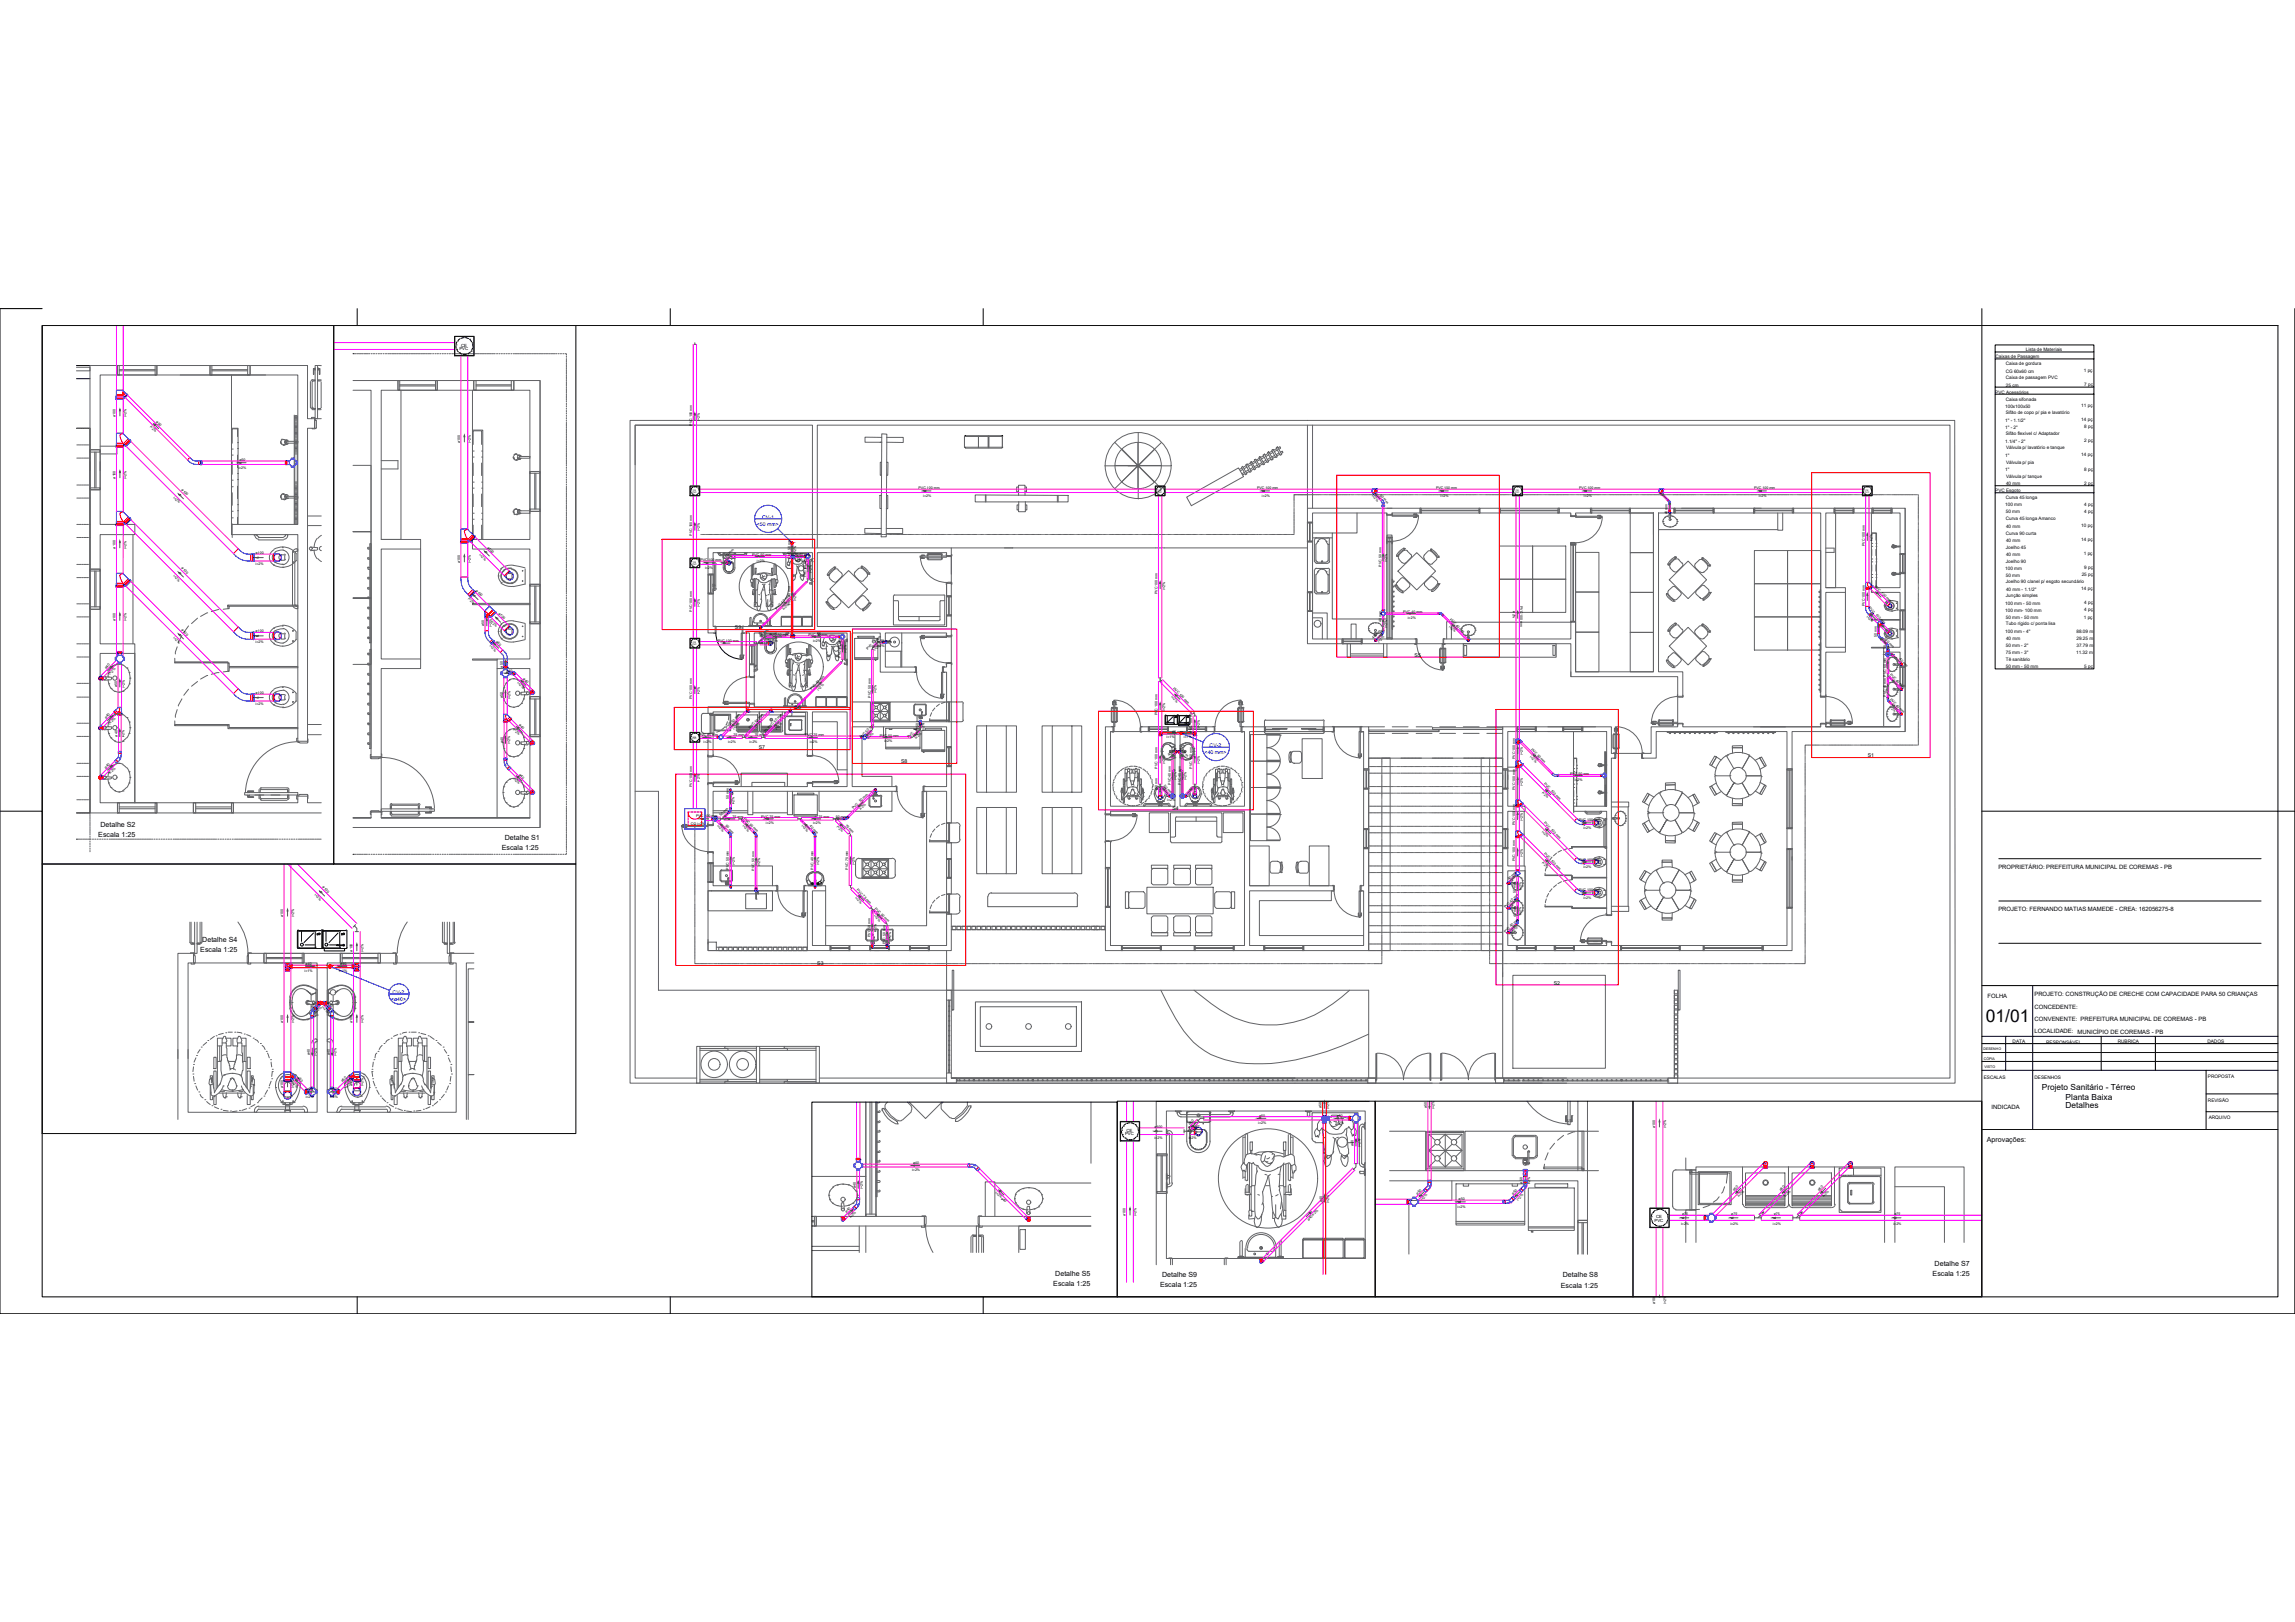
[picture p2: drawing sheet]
<svg xmlns="http://www.w3.org/2000/svg" width="841mm" height="594mm" viewBox="0 0 841 594" stroke-linecap="round" stroke-linejoin="round" font-family="sans-serif">
<defs><g id="words">
<text font-size="6.4" x="727.7" y="374.4">01/01</text>
<g font-size="3.1">
<text x="748.2" y="399.3">Projeto Sanitário - Térreo</text>
<text x="757" y="402.8">Planta Baixa</text>
<text x="757" y="405.7">Detalhes</text>
</g>
<g font-size="2.6">
<text x="36.8" y="303">Detalhe S2</text>
<text x="36" y="306.7">Escala 1:25</text>
<text x="183.9" y="311.3">Escala 1:25</text>
<text x="185" y="307.6">Detalhe S1</text>
<text x="74.1" y="344.9">Detalhe S4</text>
<text x="73.4" y="348.5">Escala 1:25</text>
<text x="728.1" y="418.1">Aprovações:</text>
<text x="386.7" y="467.3">Detalhe S5</text>
<text x="425.9" y="467.6">Detalhe S9</text>
<text x="572.7" y="467.9">Detalhe S8</text>
<text x="708.2" y="467.3">Escala 1:25</text>
<text x="709" y="463.6">Detalhe S7</text>
<text x="386" y="471.1">Escala 1:25</text>
<text x="425.1" y="471.4">Escala 1:25</text>
<text x="572" y="471.6">Escala 1:25</text>
</g>
<g font-size="2.2">
<text x="732.3" y="318.3">PROPRIETÁRIO: PREFEITURA MUNICIPAL DE COREMAS - PB</text>
<text x="732.3" y="333.8">PROJETO: FERNANDO MATIAS MAMEDE - CREA: 162056275-8</text>
<text x="728.3" y="365.4">FOLHA</text>
<text x="745.5" y="364.7">PROJETO: CONSTRUÇÃO DE CRECHE COM CAPACIDADE PARA 50 CRIANÇAS</text>
<text x="745.6" y="369.5">CONCEDENTE:</text>
<text x="745.6" y="373.9">CONVENENTE: PREFEITURA MUNICIPAL DE COREMAS - PB</text>
<text x="745.5" y="378.3">LOCALIDADE:</text>
<text x="761.4" y="378.7">MUNICÍPIO DE COREMAS - PB</text>
<text x="729.8" y="406.2">INDICADA</text>
</g>
<g font-size="1.9" fill="#00f">
<text x="279.3" y="190.1">CV-1</text>
<text x="277.3" y="192.5">&lt;50 mm&gt;</text>
<text x="443.3" y="273.7">CV-2</text>
<text x="441.5" y="276.1">&lt;40 mm&gt;</text>
<text x="143.9" y="364.2">CV-2</text>
<text x="143.3" y="366.5">&lt;ø40&gt;</text>
</g>
<g font-size="1.9">
<text x="269.3" y="230.5">S9</text>
<text x="518.4" y="240.6">S5</text>
<text x="291.3" y="259.7">S6</text>
<text x="278" y="274.5">S7</text>
<text x="330.2" y="279.5">S8</text>
<text x="684.5" y="277.3">S1</text>
<text x="429.7" y="296.5">S4</text>
<text x="299.5" y="353.5">S3</text>
<text x="569.4" y="360.7">S2</text>
</g>
<g font-size="1.7">
<text x="731.3" y="131">Caixas de Passagem</text>
<text x="742.4" y="128.7">Lista de Materiais</text>
<text x="735" y="133.6">Caixa de gordura</text>
<text x="735" y="136.5">CG 60x60 cm</text>
<text x="763.7" y="136.2">1 pç</text>
<text x="735" y="138.8">Caixa de passagem PVC</text>
<text x="735.1" y="141.6">25 cm</text>
<text x="763.8" y="141.4">7 pç</text>
<text x="731.2" y="144.2">PVC Acessórios</text>
<text x="734.8" y="149.4">100x100x50</text>
<text x="735" y="146.8">Caixa sifonada</text>
<text x="762.7" y="149.2">11 pç</text>
<text x="734.8" y="154.5">1&quot; - 1.1/2&quot;</text>
<text x="735" y="151.7">Sifão de copo p/ pia e lavatório</text>
<text x="762.7" y="154.3">14 pç</text>
<text x="734.8" y="157.2">1&quot; - 2&quot;</text>
<text x="735" y="159.4">Sifão flexível c/ Adaptador</text>
<text x="763.8" y="156.9">8 pç</text>
<text x="734.8" y="162.3">1.1/4&quot; - 2&quot;</text>
<text x="734.8" y="167.5">1&quot;</text>
<text x="735.2" y="164.6">Válvula p/ lavatório e tanque</text>
<text x="762.7" y="167.2">14 pç</text>
<text x="763.8" y="162">2 pç</text>
<text x="734.8" y="172.6">1&quot;</text>
<text x="735.2" y="169.8">Válvula p/ pia</text>
<text x="763.8" y="172.4">8 pç</text>
<text x="735.1" y="177.7">40 mm</text>
<text x="735.2" y="174.9">Válvula p/ tanque</text>
<text x="763.8" y="177.5">2 pç</text>
<text x="731.2" y="180.1">PVC Esgoto</text>
<text x="734.8" y="185.5">100 mm</text>
<text x="735" y="182.6">Curva 45 longa</text>
<text x="763.8" y="185.3">4 pç</text>
<text x="735" y="188.1">50 mm</text>
<text x="735" y="190.4">Curva 45 longa Amanco</text>
<text x="763.8" y="187.8">4 pç</text>
<text x="735" y="195.8">Curva 90 curta</text>
<text x="735.1" y="193.2">40 mm</text>
<text x="762.7" y="193">10 pç</text>
<text x="735.1" y="201">Joelho 45</text>
<text x="735.1" y="198.4">40 mm</text>
<text x="735.1" y="203.6">40 mm</text>
<text x="762.7" y="198.2">14 pç</text>
<text x="763.7" y="203.3">1 pç</text>
<text x="734.8" y="208.7">100 mm</text>
<text x="735.1" y="206.1">Joelho 90</text>
<text x="763.8" y="208.5">9 pç</text>
<text x="735" y="211.3">50 mm</text>
<text x="735.1" y="213.6">Joelho 90 c/anel p/ esgoto secundário</text>
<text x="762.8" y="211">25 pç</text>
<text x="734.8" y="221.6">100 mm - 50 mm</text>
<text x="735.1" y="218.8">Junção simples</text>
<text x="735.1" y="216.5">40 mm - 1.1/2&quot;</text>
<text x="762.7" y="216.2">14 pç</text>
<text x="763.8" y="221.4">4 pç</text>
<text x="734.8" y="224.2">100 mm- 100 mm</text>
<text x="735" y="226.8">50 mm - 50 mm</text>
<text x="763.7" y="226.5">1 pç</text>
<text x="763.8" y="224">4 pç</text>
<text x="734.8" y="231.9">100 mm - 4&quot;</text>
<text x="735.1" y="229.1">Tubo rígido c/ ponta lisa</text>
<text x="760.9" y="231.9">88.09 m</text>
<text x="735" y="237.1">50 mm - 2&quot;</text>
<text x="735" y="239.7">75 mm - 3&quot;</text>
<text x="735.1" y="234.5">40 mm</text>
<text x="760.8" y="239.7">11.32 m</text>
<text x="760.9" y="234.5">29.25 m</text>
<text x="760.9" y="237.1">37.79 m</text>
<text x="735" y="244.8">50 mm - 50 mm</text>
<text x="735.1" y="242.2">Tê sanitário</text>
<text x="763.8" y="244.6">5 pç</text>
<text x="737.5" y="382.1">DATA</text>
<text x="749.9" y="382.4">RESPONSÁVEL</text>
<text x="776.1" y="382.1">RUBRICA</text>
<text x="808.9" y="382.1">DADOS</text>
<text x="726.9" y="395.3">ESCALAS</text>
<text x="745.6" y="395.3">DESENHOS</text>
<text x="809.1" y="394.8">PROPOSTA</text>
<text x="809.1" y="403.7">REVISÃO</text>
<text x="809.4" y="409.9">ARQUIVO</text>
</g>
<g font-size="1.6">
<text x="168.4" y="128.2">PVC</text>
<text x="169" y="126.9">CE</text>
<text x="412.3" y="415.8">PVC</text>
<text x="412.8" y="414.5">CE</text>
<text x="606.3" y="447.5">PVC</text>
<text x="606.9" y="446.2">CE</text>
</g>
<g font-size="1.3">
<text x="42.3" y="152.7" transform="rotate(-90 42.3 152.7)">ø100</text>
<text x="46.4" y="152.7" transform="rotate(-90 46.4 152.7)">i=2%</text>
<text x="57.1" y="154.6" transform="rotate(46 57.1 154.6)">ø50</text>
<text x="253.7" y="155.9" transform="rotate(-90 253.7 155.9)">PVC 100 mm</text>
<text x="256.5" y="154.2" transform="rotate(-90 256.5 154.2)">i=2%</text>
<text x="54.9" y="156.3" transform="rotate(46 54.9 156.3)">i=2%</text>
<text x="168.6" y="162.2" transform="rotate(-90 168.6 162.2)">ø100</text>
<text x="172.6" y="162.2" transform="rotate(-90 172.6 162.2)">i=2%</text>
<text x="87.4" y="171.7">i=2%</text>
<text x="87.7" y="168.8">ø50</text>
<text x="42.3" y="175.3" transform="rotate(-90 42.3 175.3)">ø100</text>
<text x="46.4" y="175.3" transform="rotate(-90 46.4 175.3)">i=2%</text>
<text x="66.4" y="179.5" transform="rotate(44 66.4 179.5)">ø100</text>
<text x="336.6" y="179.3">PVC 100 mm</text>
<text x="460.7" y="179.3">PVC 100 mm</text>
<text x="526.2" y="179.3">PVC 100 mm</text>
<text x="578.7" y="179.3">PVC 100 mm</text>
<text x="642.8" y="179.3">PVC 100 mm</text>
<text x="63.5" y="182.4" transform="rotate(45 63.5 182.4)">i=2%</text>
<text x="338.3" y="182">i=2%</text>
<text x="462.4" y="182">i=2%</text>
<text x="502.7" y="181.8" transform="rotate(44 502.7 181.8)">i=2%</text>
<text x="505.6" y="181.7" transform="rotate(45 505.6 181.7)">50 mm</text>
<text x="527.9" y="182">i=2%</text>
<text x="580.4" y="182">i=2%</text>
<text x="644.5" y="182">i=2%</text>
<text x="611.1" y="188.4" transform="rotate(-90 611.1 188.4)">40 mm</text>
<text x="253.7" y="196.2" transform="rotate(-90 253.7 196.2)">PVC 100 mm</text>
<text x="256.5" y="194.5" transform="rotate(-90 256.5 194.5)">i=2%</text>
<text x="42.3" y="200.9" transform="rotate(-90 42.3 200.9)">ø100</text>
<text x="46.4" y="200.9" transform="rotate(-90 46.4 200.9)">i=2%</text>
<text x="93.7" y="203">ø100</text>
<text x="175.6" y="203.4" transform="rotate(45 175.6 203.4)">i=2%</text>
<text x="178.5" y="200.5" transform="rotate(46 178.5 200.5)">ø100</text>
<text x="275.7" y="203.6">PVC 50 mm</text>
<text x="289.9" y="203.6">PVC 50 mm</text>
<text x="291.8" y="202.9" transform="rotate(-90 291.8 202.9)">i=2%</text>
<text x="683.3" y="200" transform="rotate(-90 683.3 200)">PVC 100 mm</text>
<text x="686.1" y="198.3" transform="rotate(-90 686.1 198.3)">i=2%</text>
<text x="66.4" y="208.2" transform="rotate(44 66.4 208.2)">ø100</text>
<text x="93.7" y="207">i=2%</text>
<text x="168.6" y="206.1" transform="rotate(-90 168.6 206.1)">ø100</text>
<text x="172.6" y="206.1" transform="rotate(-90 172.6 206.1)">i=2%</text>
<text x="256.7" y="205.6">PVC 100 mm</text>
<text x="258.4" y="208.3">i=2%</text>
<text x="266.2" y="204.2" transform="rotate(-45 266.2 204.2)">50 mm</text>
<text x="277.4" y="205.7">i=2%</text>
<text x="289.6" y="204.6" transform="rotate(-90 289.6 204.6)">PVC 50 mm</text>
<text x="291.6" y="205.7">i=2%</text>
<text x="297.5" y="209.8" transform="rotate(-90 297.5 209.8)">i=2%</text>
<text x="506.2" y="207.5" transform="rotate(-90 506.2 207.5)">PVC 50 mm</text>
<text x="508.3" y="205.8" transform="rotate(-90 508.3 205.8)">i=2%</text>
<text x="63.5" y="211.1" transform="rotate(46 63.5 211.1)">i=2%</text>
<text x="295.4" y="211.5" transform="rotate(-90 295.4 211.5)">PVC 40 mm</text>
<text x="427" y="215.9" transform="rotate(-90 427 215.9)">i=2%</text>
<text x="686.8" y="214.9" transform="rotate(46 686.8 214.9)">PVC</text>
<text x="171.4" y="219.3" transform="rotate(45 171.4 219.3)">i=2%</text>
<text x="174.3" y="216.5" transform="rotate(44 174.3 216.5)">ø100</text>
<text x="289.7" y="221.8" transform="rotate(-90 289.7 221.8)">PVC 40 mm</text>
<text x="291.7" y="220.1" transform="rotate(-90 291.7 220.1)">i=2%</text>
<text x="424.2" y="217.6" transform="rotate(-90 424.2 217.6)">PVC 100 mm</text>
<text x="557.1" y="222" transform="rotate(90 557.1 222)">PVC 100 mm</text>
<text x="683.3" y="222" transform="rotate(-90 683.3 222)">PVC 100 mm</text>
<text x="689.3" y="217.3" transform="rotate(45 689.3 217.3)">100 mm</text>
<text x="42.3" y="227.6" transform="rotate(-90 42.3 227.6)">ø100</text>
<text x="46.4" y="227.5" transform="rotate(-90 46.4 227.5)">i=2%</text>
<text x="179.7" y="227.6" transform="rotate(44 179.7 227.6)">i=2%</text>
<text x="182.6" y="224.8" transform="rotate(45 182.6 224.8)">ø100</text>
<text x="253.7" y="224.1" transform="rotate(-90 253.7 224.1)">PVC 100 mm</text>
<text x="256.5" y="222.4" transform="rotate(-90 256.5 222.4)">i=2%</text>
<text x="284.6" y="223.2" transform="rotate(-45 284.6 223.2)">PVC 40 mm</text>
<text x="287.3" y="223.5" transform="rotate(-45 287.3 223.5)">i=2%</text>
<text x="506.3" y="227.8" transform="rotate(-90 506.3 227.8)">40 mm</text>
<text x="514.2" y="224.6">PVC 40 mm</text>
<text x="515.9" y="226.6">i=2%</text>
<text x="531.2" y="227" transform="rotate(45 531.2 227)">PVC 40 mm</text>
<text x="554.4" y="223.7" transform="rotate(90 554.4 223.7)">i=2%</text>
<text x="684" y="226" transform="rotate(44 684 226)">i=2%</text>
<text x="684.7" y="222.8" transform="rotate(44 684.7 222.8)">PVC</text>
<text x="687.2" y="225.3" transform="rotate(45 687.2 225.3)">100 mm</text>
<text x="63.5" y="233.7" transform="rotate(45 63.5 233.7)">i=2%</text>
<text x="66.3" y="230.9" transform="rotate(45 66.3 230.9)">ø100</text>
<text x="93.7" y="231.6">ø100</text>
<text x="177.4" y="229.2" transform="rotate(-90 177.4 229.2)">ø50</text>
<text x="180.2" y="229.5" transform="rotate(-90 180.2 229.5)">i=2%</text>
<text x="278.9" y="233.7" transform="rotate(-45 278.9 233.7)">50 mm</text>
<text x="282" y="233">PVC 50 mm</text>
<text x="296.2" y="233">PVC 50 mm</text>
<text x="503.3" y="234" transform="rotate(-45 503.3 234)">40 mm</text>
<text x="508.3" y="229.8" transform="rotate(-90 508.3 229.8)">i=2%</text>
<text x="531" y="229.6" transform="rotate(45 531 229.6)">i=2%</text>
<text x="687.7" y="233.4" transform="rotate(-90 687.7 233.4)">50 mm</text>
<text x="93.7" y="235.7">i=2%</text>
<text x="179.4" y="236.7" transform="rotate(45 179.4 236.7)">i=2%</text>
<text x="181.7" y="235" transform="rotate(46 181.7 235)">ø50</text>
<text x="263" y="235">PVC 100 mm</text>
<text x="280.4" y="235">100 mm</text>
<text x="297.9" y="235.1">i=2%</text>
<text x="310.2" y="239.2" transform="rotate(-90 310.2 239.2)">i=2%</text>
<text x="318" y="238.1" transform="rotate(-45 318 238.1)">PVC 50 mm</text>
<text x="319.6" y="235">PVC 50 mm</text>
<text x="320.7" y="238.4" transform="rotate(-44 320.7 238.4)">i=2%</text>
<text x="321.3" y="237.1">i=2%</text>
<text x="505.4" y="235.4" transform="rotate(-45 505.4 235.4)">i=2%</text>
<text x="690.9" y="234.5" transform="rotate(45 690.9 234.5)">50 mm</text>
<text x="691.2" y="237.6" transform="rotate(-90 691.2 237.6)">50 mm</text>
<text x="38.9" y="245.1" transform="rotate(-46 38.9 245.1)">ø40</text>
<text x="184.3" y="244.5" transform="rotate(-90 184.3 244.5)">ø50</text>
<text x="308.1" y="240.9" transform="rotate(-90 308.1 240.9)">PVC 40 mm</text>
<text x="695.9" y="241.4" transform="rotate(45 695.9 241.4)">40 mm</text>
<text x="40.4" y="247.2" transform="rotate(-45 40.4 247.2)">i=2%</text>
<text x="42.9" y="251.6" transform="rotate(-90 42.9 251.6)">ø50</text>
<text x="45.7" y="251.9" transform="rotate(-90 45.7 251.9)">i=2%</text>
<text x="185.6" y="246.1">ø40</text>
<text x="189.6" y="250.2" transform="rotate(45 189.6 250.2)">i=2%</text>
<text x="191.6" y="248.7" transform="rotate(46 191.6 248.7)">ø40</text>
<text x="692.5" y="247.3" transform="rotate(45 692.5 247.3)">PVC 40 mm</text>
<text x="93.7" y="254.3">ø100</text>
<text x="184.3" y="255.5" transform="rotate(-90 184.3 255.5)">ø50</text>
<text x="187.1" y="255.9" transform="rotate(-90 187.1 255.9)">i=2%</text>
<text x="253.7" y="256" transform="rotate(-90 253.7 256)">PVC 100 mm</text>
<text x="256.5" y="254.4" transform="rotate(-90 256.5 254.4)">i=2%</text>
<text x="297.3" y="252.7" transform="rotate(-45 297.3 252.7)">PVC 40 mm</text>
<text x="300" y="252.9" transform="rotate(-44 300 252.9)">i=2%</text>
<text x="319.1" y="255.5" transform="rotate(-90 319.1 255.5)">PVC 50 mm</text>
<text x="321.2" y="253.8" transform="rotate(-90 321.2 253.8)">i=2%</text>
<text x="429.1" y="255.5" transform="rotate(44 429.1 255.5)">i=2%</text>
<text x="429.9" y="252.3" transform="rotate(45 429.9 252.3)">PVC 100 mm</text>
<text x="691.3" y="255.2" transform="rotate(-90 691.3 255.2)">PVC 40 mm PVC 50 mm</text>
<text x="692.5" y="256.3" transform="rotate(45 692.5 256.3)">PVC 40 mm</text>
<text x="38.9" y="263.3" transform="rotate(-45 38.9 263.3)">ø40</text>
<text x="93.7" y="258.3">i=2%</text>
<text x="424.2" y="262" transform="rotate(-90 424.2 262)">PVC 100 mm</text>
<text x="427" y="260.3" transform="rotate(-90 427 260.3)">i=2%</text>
<text x="692.3" y="258.9" transform="rotate(45 692.3 258.9)">i=2%</text>
<text x="40.4" y="265.4" transform="rotate(-45 40.4 265.4)">i=2%</text>
<text x="43.1" y="269.8" transform="rotate(-90 43.1 269.8)">ø40</text>
<text x="188" y="267.2" transform="rotate(45 188 267.2)">i=2%</text>
<text x="190.1" y="265.7" transform="rotate(45 190.1 265.7)">ø40</text>
<text x="256.2" y="269.6">PVC 75 mm</text>
<text x="266.4" y="266.9" transform="rotate(-45 266.4 266.9)">PVC 50 mm</text>
<text x="268.8" y="269.6">75 mm</text>
<text x="269.1" y="267.3" transform="rotate(-44 269.1 267.3)">i=2%</text>
<text x="274.9" y="266.9" transform="rotate(-45 274.9 266.9)">PVC 50 mm</text>
<text x="276.6" y="269.6">75 mm</text>
<text x="279.6" y="269.3" transform="rotate(-45 279.6 269.3)">i=2% PVC 50 mm</text>
<text x="284.6" y="267.3" transform="rotate(-44 284.6 267.3)">i=2%</text>
<text x="295.1" y="269.6">PVC 75 mm</text>
<text x="322.4" y="269.8">PVC 50 mm</text>
<text x="335.7" y="267.9" transform="rotate(-45 335.7 267.9)">50 mm</text>
<text x="336.6" y="269.3" transform="rotate(-90 336.6 269.3)">PVC 50 mm</text>
<text x="338.8" y="267.6" transform="rotate(-90 338.8 267.6)">i=2%</text>
<text x="429.6" y="268.4">40 mm</text>
<text x="436.9" y="268.3" transform="rotate(-90 436.9 268.3)">PVC 100 mm</text>
<text x="439.7" y="266.6" transform="rotate(-90 439.7 266.6)">i=2%</text>
<text x="45.6" y="270.1" transform="rotate(-90 45.6 270.1)">i=2%</text>
<text x="184.4" y="272.3" transform="rotate(-90 184.4 272.3)">ø40</text>
<text x="186.9" y="272.6" transform="rotate(-90 186.9 272.6)">i=2%</text>
<text x="257.9" y="272.1">i=2%</text>
<text x="266.8" y="272.1">i=2%</text>
<text x="274.7" y="272.1">i=2%</text>
<text x="296.8" y="272.1">i=2%</text>
<text x="315.6" y="270.5" transform="rotate(-45 315.6 270.5)">PVC 50 mm</text>
<text x="318.3" y="270.8" transform="rotate(-44 318.3 270.8)">i=2%</text>
<text x="324.1" y="271.9">i=2%</text>
<text x="333.1" y="270.5" transform="rotate(-45 333.1 270.5)">PVC</text>
<text x="335.8" y="270.8" transform="rotate(-44 335.8 270.8)">i=2%</text>
<text x="427.5" y="270.4">i=1%</text>
<text x="432.2" y="274.3" transform="rotate(45 432.2 274.3)">40 mm</text>
<text x="433.9" y="270.4">i=1%</text>
<text x="561" y="274.6" transform="rotate(45 561 274.6)">PVC 50 mm</text>
<text x="38.8" y="281.5" transform="rotate(-45 38.8 281.5)">ø40</text>
<text x="424.2" y="281.5" transform="rotate(-90 424.2 281.5)">PVC 100 mm</text>
<text x="427" y="279.8" transform="rotate(-90 427 279.8)">i=2%</text>
<text x="428.4" y="277" transform="rotate(-45 428.4 277)">40 mm</text>
<text x="436.9" y="281.5" transform="rotate(-90 436.9 281.5)">PVC 100 mm</text>
<text x="439.7" y="279.8" transform="rotate(-90 439.7 279.8)">i=2%</text>
<text x="555.2" y="278.1" transform="rotate(-90 555.2 278.1)">PVC 100 mm</text>
<text x="558" y="276.4" transform="rotate(-90 558 276.4)">i=2%</text>
<text x="560.7" y="277.3" transform="rotate(45 560.7 277.3)">i=2%</text>
<text x="40.4" y="283.5" transform="rotate(-45 40.4 283.5)">i=2%</text>
<text x="188" y="285.3" transform="rotate(45 188 285.3)">i=2%</text>
<text x="190.1" y="283.7" transform="rotate(46 190.1 283.7)">ø40</text>
<text x="256.5" y="286.5" transform="rotate(-90 256.5 286.5)">i=2%</text>
<text x="429.1" y="287.5" transform="rotate(-90 429.1 287.5)">PVC 40 mm</text>
<text x="431.2" y="285.8" transform="rotate(-90 431.2 285.8)">i=2%</text>
<text x="432.7" y="287.5" transform="rotate(-90 432.7 287.5)">PVC 40 mm</text>
<text x="434.8" y="285.8" transform="rotate(-90 434.8 285.8)">i=2%</text>
<text x="558" y="287.7" transform="rotate(-90 558 287.7)">i=2%</text>
<text x="565.7" y="287.2" transform="rotate(45 565.7 287.2)">PVC 100 mm</text>
<text x="575.4" y="283.8">PVC 50 mm</text>
<text x="577.1" y="285.9">i=2%</text>
<text x="253.7" y="288.2" transform="rotate(-90 253.7 288.2)">PVC 100 mm</text>
<text x="267" y="292.7" transform="rotate(-90 267 292.7)">50 mm</text>
<text x="315.3" y="293.8" transform="rotate(-45 315.3 293.8)">50 mm</text>
<text x="424.2" y="289.8" transform="rotate(-90 424.2 289.8)">100 mm</text>
<text x="426.4" y="288" transform="rotate(45 426.4 288)">50 mm</text>
<text x="427.7" y="293.5">i=2%</text>
<text x="555.2" y="289.4" transform="rotate(-90 555.2 289.4)">PVC 100 mm</text>
<text x="565" y="290.3" transform="rotate(45 565 290.3)">i=2%</text>
<text x="255.1" y="299.4">PVC 100 mm</text>
<text x="264.2" y="299" transform="rotate(-45 264.2 299)">50 mm</text>
<text x="268.5" y="299.5">75 mm</text>
<text x="269.2" y="294.6" transform="rotate(-90 269.2 294.6)">i=2%</text>
<text x="272.4" y="300" transform="rotate(45 272.4 300)">PVC 50 mm</text>
<text x="279" y="299.5">PVC 75 mm</text>
<text x="299.9" y="299.5">75 mm</text>
<text x="306.3" y="299.6">50 mm</text>
<text x="312.7" y="296.4" transform="rotate(-44 312.7 296.4)">PVC</text>
<text x="315.4" y="296.7" transform="rotate(-46 315.4 296.7)">i=2%</text>
<text x="253.2" y="302.3">CG i=2%</text>
<text x="262.8" y="302.7" transform="rotate(45 262.8 302.7)">i=2%</text>
<text x="265.7" y="302.6" transform="rotate(45 265.7 302.6)">50 mm</text>
<text x="272.1" y="302.7" transform="rotate(45 272.1 302.7)">i=2%</text>
<text x="280.7" y="302">i=2%</text>
<text x="293.7" y="302.7" transform="rotate(45 293.7 302.7)">i=2%</text>
<text x="296.6" y="302.7" transform="rotate(45 296.6 302.7)">40 mm</text>
<text x="297.9" y="302">i=2%</text>
<text x="306.5" y="302.8" transform="rotate(44 306.5 302.8)">i=2%</text>
<text x="309.7" y="302.5" transform="rotate(45 309.7 302.5)">75 mm</text>
<text x="555.2" y="302.2" transform="rotate(-90 555.2 302.2)">PVC 100 mm</text>
<text x="558" y="300.5" transform="rotate(-90 558 300.5)">i=2%</text>
<text x="565" y="304.7" transform="rotate(45 565 304.7)">i=2%</text>
<text x="565.7" y="301.6" transform="rotate(45 565.7 301.6)">PVC 100 mm</text>
<text x="578.6" y="300.8">PVC 100 mm</text>
<text x="580.3" y="303.6">i=2%</text>
<text x="269.3" y="316.8" transform="rotate(-90 269.3 316.8)">i=2%</text>
<text x="278.6" y="317.2" transform="rotate(-90 278.6 317.2)">i=2%</text>
<text x="300.1" y="316.8" transform="rotate(-90 300.1 316.8)">i=2%</text>
<text x="313.3" y="316.8" transform="rotate(-90 313.3 316.8)">i=2%</text>
<text x="555.2" y="315.5" transform="rotate(-90 555.2 315.5)">PVC 100 mm</text>
<text x="558" y="313.8" transform="rotate(-90 558 313.8)">i=2%</text>
<text x="565" y="316" transform="rotate(45 565 316)">i=2%</text>
<text x="565.7" y="312.9" transform="rotate(44 565.7 312.9)">PVC</text>
<text x="568.2" y="315.3" transform="rotate(45 568.2 315.3)">100 mm</text>
<text x="578.6" y="315.2">PVC 100 mm</text>
<text x="580.3" y="317.9">i=2%</text>
<text x="267.1" y="318.5" transform="rotate(-90 267.1 318.5)">PVC 50 mm</text>
<text x="276.4" y="318.9" transform="rotate(-90 276.4 318.9)">PVC 50 mm</text>
<text x="298.1" y="318.5" transform="rotate(-90 298.1 318.5)">PVC 40 mm</text>
<text x="310.9" y="318.5" transform="rotate(-90 310.9 318.5)">PVC 75 mm</text>
<text x="553" y="322.4" transform="rotate(-45 553 322.4)">40 mm</text>
<text x="115.2" y="327.9" transform="rotate(45 115.2 327.9)">i=2%</text>
<text x="118.1" y="325" transform="rotate(45 118.1 325)">ø100</text>
<text x="313.4" y="329" transform="rotate(45 313.4 329)">i=2%</text>
<text x="313.9" y="326.1" transform="rotate(45 313.9 326.1)">PVC 75 mm</text>
<text x="555.5" y="327" transform="rotate(-90 555.5 327)">50 mm</text>
<text x="557.7" y="326" transform="rotate(-90 557.7 326)">i=2%</text>
<text x="578.6" y="326.5">PVC 100 mm</text>
<text x="580.3" y="329.2">i=2%</text>
<text x="103.8" y="335.9" transform="rotate(-90 103.8 335.9)">ø100</text>
<text x="107.8" y="335.8" transform="rotate(-90 107.8 335.8)">i=2%</text>
<text x="320.2" y="335.6" transform="rotate(45 320.2 335.6)">i=2%</text>
<text x="320.5" y="332.9" transform="rotate(45 320.5 332.9)">PVC 50 mm</text>
<text x="551.6" y="332.7" transform="rotate(-45 551.6 332.7)">PVC 40 mm</text>
<text x="555.6" y="336" transform="rotate(-90 555.6 336)">40 mm</text>
<text x="557.6" y="335.1" transform="rotate(-90 557.6 335.1)">i=2%</text>
<text x="321.1" y="341.5" transform="rotate(-90 321.1 341.5)">i=2%</text>
<text x="551.6" y="341.8" transform="rotate(-45 551.6 341.8)">PVC 40 mm</text>
<text x="319" y="343.2" transform="rotate(-90 319 343.2)">PVC 50 mm</text>
<text x="324.4" y="345.9" transform="rotate(-90 324.4 345.9)">PVC 50 mm</text>
<text x="326.6" y="344.2" transform="rotate(-90 326.6 344.2)">i=2%</text>
<text x="554.3" y="342" transform="rotate(-44 554.3 342)">i=2%</text>
<text x="112" y="353.5">ø40</text>
<text x="124.7" y="353.5">ø40</text>
<text x="129.2" y="348.5" transform="rotate(-90 129.2 348.5)">ø100</text>
<text x="133.2" y="348.5" transform="rotate(-90 133.2 348.5)">i=2%</text>
<text x="111.6" y="356.1">i=1%</text>
<text x="124.3" y="356.1">i=1%</text>
<text x="114.5" y="369.1" transform="rotate(-45 114.5 369.1)">ø40</text>
<text x="116" y="371.2" transform="rotate(-45 116 371.2)">i=2%</text>
<text x="117.9" y="368.9" transform="rotate(45 117.9 368.9)">i=2%</text>
<text x="119.9" y="367.4" transform="rotate(45 119.9 367.4)">ø40</text>
<text x="103.8" y="374.8" transform="rotate(-90 103.8 374.8)">ø100</text>
<text x="107.8" y="374.8" transform="rotate(-90 107.8 374.8)">i=2%</text>
<text x="129.2" y="374.8" transform="rotate(-90 129.2 374.8)">ø100</text>
<text x="133.2" y="374.8" transform="rotate(-90 133.2 374.8)">i=2%</text>
<text x="113.6" y="386.3" transform="rotate(-90 113.6 386.3)">ø40</text>
<text x="116.1" y="386.7" transform="rotate(-90 116.1 386.7)">i=2%</text>
<text x="120.8" y="386.3" transform="rotate(-90 120.8 386.3)">ø40</text>
<text x="123.4" y="386.7" transform="rotate(-90 123.4 386.7)">i=2%</text>
<text x="726.9" y="384.7">DESENHO</text>
<text x="727" y="388.1">CÓPIA</text>
<text x="108.9" y="394.7" transform="rotate(45 108.9 394.7)">ø50</text>
<text x="727.2" y="391">VISTO</text>
<text x="103.8" y="398.4" transform="rotate(-90 103.8 398.4)">ø100</text>
<text x="106.7" y="396.4" transform="rotate(45 106.7 396.4)">i=2%</text>
<text x="107.8" y="398.4" transform="rotate(-90 107.8 398.4)">i=2%</text>
<text x="112.4" y="399.3">ø50</text>
<text x="121.3" y="399.3">ø50</text>
<text x="125.5" y="396.4" transform="rotate(-44 125.5 396.4)">ø50</text>
<text x="127.2" y="398.6" transform="rotate(-45 127.2 398.6)">i=2%</text>
<text x="129.2" y="397.8" transform="rotate(-90 129.2 397.8)">ø100</text>
<text x="133.2" y="397.7" transform="rotate(-90 133.2 397.7)">i=2%</text>
<text x="112.1" y="402.1">i=2%</text>
<text x="120.9" y="402.1">i=2%</text>
<text x="484.3" y="405.9" transform="rotate(-90 484.3 405.9)">ø50</text>
<text x="487.1" y="406.2" transform="rotate(-90 487.1 406.2)">i=2%</text>
<text x="522.9" y="405.8" transform="rotate(-90 522.9 405.8)">ø50</text>
<text x="525.7" y="406.2" transform="rotate(-90 525.7 406.2)">i=2%</text>
<text x="423" y="413.1">ø100</text>
<text x="435.6" y="413.1">ø100</text>
<text x="436" y="412.1" transform="rotate(-45 436 412.1)">ø50</text>
<text x="461.1" y="411.8">i=2%</text>
<text x="461.4" y="409">ø50</text>
<text x="489.5" y="411.8">i=2%</text>
<text x="489.9" y="409">ø50</text>
<text x="606.6" y="413.1" transform="rotate(-90 606.6 413.1)">ø100</text>
<text x="610.6" y="413.1" transform="rotate(-90 610.6 413.1)">i=2%</text>
<text x="423.1" y="417.2">i=2%</text>
<text x="435.6" y="417.2">i=2%</text>
<text x="437.7" y="414.4" transform="rotate(-45 437.7 414.4)">i=2%</text>
<text x="496.1" y="419.7" transform="rotate(-90 496.1 419.7)">ø40</text>
<text x="498.6" y="420" transform="rotate(-90 498.6 420)">i=2%</text>
<text x="334.3" y="429">i=2%</text>
<text x="334.6" y="426.4">ø40</text>
<text x="313.6" y="435.2" transform="rotate(-90 313.6 435.2)">ø40</text>
<text x="316.2" y="435.6" transform="rotate(-90 316.2 435.6)">i=2%</text>
<text x="364.7" y="436.9" transform="rotate(45 364.7 436.9)">i=2%ø40</text>
<text x="519.5" y="437.5" transform="rotate(-45 519.5 437.5)">ø50</text>
<text x="554.6" y="437.5" transform="rotate(-45 554.6 437.5)">ø50</text>
<text x="558" y="433.5" transform="rotate(-90 558 433.5)">ø50</text>
<text x="560.7" y="433.8" transform="rotate(-90 560.7 433.8)">i=2%</text>
<text x="635.5" y="436.3" transform="rotate(-44 635.5 436.3)">ø50</text>
<text x="652.6" y="436.3" transform="rotate(-45 652.6 436.3)">ø50</text>
<text x="666.6" y="436.3" transform="rotate(-45 666.6 436.3)">ø50</text>
<text x="484.5" y="440.3" transform="rotate(-90 484.5 440.3)">ø40</text>
<text x="487" y="440.6" transform="rotate(-90 487 440.6)">i=2%</text>
<text x="521.2" y="439.7" transform="rotate(-46 521.2 439.7)">i=2%</text>
<text x="534.2" y="442.4">i=2%</text>
<text x="534.5" y="439.6">ø50</text>
<text x="556.3" y="439.7" transform="rotate(-45 556.3 439.7)">i=2%</text>
<text x="637.2" y="438.5" transform="rotate(-45 637.2 438.5)">i=2%</text>
<text x="654.3" y="438.5" transform="rotate(-45 654.3 438.5)">i=2%</text>
<text x="668.4" y="438.5" transform="rotate(-46 668.4 438.5)">i=2%</text>
<text x="310.2" y="444.2" transform="rotate(-44 310.2 444.2)">ø40</text>
<text x="311.8" y="446.2" transform="rotate(-45 311.8 446.2)">i=2%</text>
<text x="412.5" y="445.4" transform="rotate(-90 412.5 445.4)">ø100</text>
<text x="416.5" y="445.3" transform="rotate(-90 416.5 445.3)">i=2%</text>
<text x="479.6" y="447.1" transform="rotate(-45 479.6 447.1)">ø40i=2%</text>
<text x="616.1" y="448.5">i=2%</text>
<text x="616.4" y="445.1">ø75</text>
<text x="634.1" y="448.5">i=2%</text>
<text x="634.4" y="445.1">ø75</text>
<text x="649.7" y="448.5">i=2%</text>
<text x="650" y="445.1">ø75</text>
<text x="693.9" y="448.5">i=2%</text>
<text x="694.2" y="445.1">ø75</text>
<text x="606.6" y="477.5" transform="rotate(-90 606.6 477.5)">ø100</text>
<text x="610.6" y="477.4" transform="rotate(-90 610.6 477.4)">i=2%</text>
</g>
<g font-size=".8">
<text x="254" y="179.9">CE</text>
<text x="424.6" y="179.9">CE</text>
<text x="555.5" y="179.9">CE</text>
<text x="683.7" y="179.9">CE</text>
<text x="253.7" y="180.5">PVC</text>
<text x="424.3" y="180.5">PVC</text>
<text x="555.2" y="180.5">PVC</text>
<text x="683.4" y="180.5">PVC</text>
<text x="253.7" y="206.9">PVC</text>
<text x="254" y="206.3">CE</text>
<text x="253.7" y="236.3">PVC</text>
<text x="254" y="235.7">CE</text>
<text x="253.7" y="270.8">PVC</text>
<text x="254" y="270.1">CE</text>
</g>
</g></defs>
<!-- layer: PDF18_TQ-Sentido conduto -->
<path d="M608.1 474.7l.1 .3z" fill="#565656" stroke="#565656" stroke-width=".37"/>
<!-- layer: PDF18_PDF_Layout -->
<g fill="none" stroke="#626366" stroke-width=".37">
<path d="M549.5 200h12.1v12.1h-12.1zM561.6 200h12.2v12.1h-12.2zM597.4 187.9h8.5v14.5h-8.5zM303.2 210.7h.1M303.2 210.6h.1M303.5 219.3l1.3-1.2a.8 .8 0 0 1 1.4 0l1.9 1.9v.8l-1.6 1.8h-1.1a4.1 4.1 0 0 1-2.1-2.5zM303.5 210.6h.1M303.6 210.7h.1M303.9 210.5l-.1 .6 .3 .6M304 211.9l1.4 1.1a.95 .95 0 0 0 1.3 0M304.1 215.8l6.9-6.8 6.9 6.8-6.9 6.8zM305.6 207.7h.1"/>
<path d="M305.7 207.8l-1.4 1-1 1.5M305.9 207.9h.1M305.9 208.3l-1.3 .9-.9 1.3M305.9 208.5l-2 2M305.9 208.5l.7-.2 .5 .3M306 207.7h.1M307 208.7l1.4 1.2a.95 .95 0 0 1 0 1.3l-1.8 1.8M313.2 209.6l1.4-1.3a2.67 2.67 0 0 1 3.2 1.8M313.3 211l1.6 1.7M313.3 209.6a.95 .95 0 0 0 0 1.3M315.6 207.6h.1M315.6 207.9l.1 .1"/>
<path d="M315.7 207.4h.1M315.7 207.8h.1M315.8 207.8l1.3 1 1 1.3M316 207.4l1.5 1 1 1.4M316.5 212.6a.95 .95 0 0 1-1.4 0M317.5 211.4l-1.1 1.3M317.8 210.1l.1 .6-.2 .6M318 210.2v.1M318.4 210.3h.1M318.4 209.8h.1M327.4 218.3v10.6h18.8v-10.6M327.7 217.9h18.2"/>
<path d="M327.8 217.9l-.3 .3M346 217.9l.2 .3M511.2 214.3l.3-.1a5.7 5.7 0 0 0 2.6 2.6v.3a4.3 4.3 0 0 1-2.9-2.8zM511.2 214.3h.1M511.6 214.3h.1M511.8 203.7h.1M511.9 203.7h.1M512.2 203.6v.1M512.2 203.7h.1M512.3 209.2l6.9-6.8 6.9 6.8-6.9 6.9zM512.6 203.5l-.2 .7 .3 .5M512.6 204.8l1.2 1.3"/>
<path d="M513.4 211.9l.7-.3 2.2 2a.98 .98 0 0 1 .1 1.4l-1.7 1.5h-.4a3.9 3.9 0 0 1-2.4-2.2v-.8zM513.9 206.1a.95 .95 0 0 0 1.4 0M514.1 217.1h.1M514.2 200.8h.1M514.3 200.9l-1.4 1-1 1.4M514.6 201.3l-1.4 .9-1 1.3M514.6 201.5l-2.1 2M514.6 201.6l.6-.1 .6 .3M514.6 201h.1M514.6 201.3l-.1 .1M514.6 200.9h.1M515.7 201.8l1.3 1.3"/>
<path d="M516.9 204.4l-1.7 1.7M517 203a.95 .95 0 0 1 0 1.3M521.8 204.7l1.7 1.8M522 203.3a.95 .95 0 0 0 0 1.3M522 213.5l2-2a.8 .8 0 0 1 1.3 0l1.3 1.2 .2 .9a3.9 3.9 0 0 1-2.2 2.4h-.9l-1.6-1.5zM523.1 202.1l-1.2 1.2M523.6 206.4a.95 .95 0 0 0 1.4 0M524.3 201.2h.1M524.3 201.6h.1M524.3 201.3h.1M524.3 201.6v.2M524.4 201.6l1.3 1 1 1.4"/>
<path d="M524.4 201.9l-.6-.2-.6 .3M524.4 202l.4 .2a3.4 3.4 0 0 1 1.7 2.6l-.2 .3M524.6 216.6h.1M524.7 201.3l1.4 1 .9 1.4M526.2 205.2l-1.4 1.3M526.6 204.1h.1M527 204.1h.1M527 213.8l.5 .1a5.2 5.2 0 0 1-2.7 2.7l-.2-.3 1.5-1.1zM527.1 204.1h.1M527.1 203.7h.1M527.4 213.8h.1M549.5 212.1h12.1v12.2h-12.1z"/>
<path d="M561.6 212.1h12.2v12.2h-12.2zM577.4 202.3h8.5v14.5h-8.5zM577.4 216.8h8.5v14.7h-8.5zM597.4 202.4h8.5v14.6h-8.5zM597.4 217h8.5v14.6h-8.5zM610.7 217.5h.1M610.7 217.4l.4 .1a5 5 0 0 0 2.4 2.4l-.1 .3a4.1 4.1 0 0 1-2.7-2.7zM611.2 206.9h.1M611.4 216.3l1.3-1.2a.8 .8 0 0 1 1.3 0l1.8 1.7a.89 .89 0 0 1 0 1.4l-1.2 1.2-.9 .3a3.8 3.8 0 0 1-2.4-2.3zM611.6 206.9h.1M611.6 206.8l-.1 .1M611.7 212.4l6.9-6.9 6.8 6.9-6.8 6.9z"/>
<path d="M612 208l1.3 1.3M613.3 209.2a.95 .95 0 0 0 1.4 0M613.7 204h.1M613.7 204.1l-1.4 1-1 1.3M613.9 204.6l-1.3 .8-.9 1.3M614 204.7a3.7 3.7 0 0 0-2.1 2.9l.2 .3M614 204.2h.1M614 204h.1M614.1 204.8l.6-.1 .6 .2M615.1 204.9l1.2 1.4M616.3 207.6l-1.7 1.7M616.4 206.2a.95 .95 0 0 1 0 1.3"/>
<path d="M621.2 207.9l1.8 1.7M621.3 206.5a.95 .95 0 0 0 0 1.3M621.7 216.3l1.7-1.6a.8 .8 0 0 1 1.4 0l1.4 1.3 .1 .8-1 1.4-1.1 .8a.78 .78 0 0 1-1.2-.1l-1.3-1.2a.93 .93 0 0 1 0-1.4zM622.6 205.2l-1.4 1.3M623.1 209.4a.95 .95 0 0 0 1.3 .1M623.7 204.5h.1M623.7 204.8l1.5 1 .9 1.3M623.7 204.4h.1M623.7 204.8h.1M623.8 205l-.6-.1-.6 .2M623.9 205.1l1.9 2M624.1 219.8h.1"/>
<path d="M624.1 204.4l1.4 1.1 1 1.4M625.6 208.4l-1.3 1.2M625.7 207.1l.2 .6-.3 .6M625.9 207.2h.2M626.4 207.2h.1M626.5 217l.5 .1a4.9 4.9 0 0 1-2.9 2.7v-.4l1.4-1zM626.5 207.3h.1M626.5 206.9h.1M626.8 217h.1M642.9 213.8h12.2v12.1h-12.2zM642.9 201.6h12.2v12.2h-12.2zM655.1 213.8h12.1v12.1h-12.1z"/>
<path d="M655.1 201.6h12.1v12.2h-12.1zM286.3 225.9h11.4v3.6h-11.4zM286.4 226h3.6v3.3h-3.6zM286.4 225.7h3.6v.2h-3.6zM290.1 225.9v3.6M290.2 226h3.5v3.3h-3.5zM290.2 225.7h3.5v.2h-3.5zM293.9 225.9v3.6M294 226h3.5v3.3h-3.5zM294 225.7h3.5v.2h-3.5zM302.8 220.4h.3l1 1.4 1.4 1.1v.3a5 5 0 0 1-2.8-2.7zM302.8 220.4h.1"/>
<path d="M305.5 223.2h.1M313.8 220.1l1.7-1.6a.93 .93 0 0 1 1.4 0l1.2 1.3a.82 .82 0 0 1 .1 1.2 3.6 3.6 0 0 1-2.7 2.1l-1.7-1.5a1.02 1.02 0 0 1 0-1.5zM316.1 223.7h.1M316.2 223.2a5.3 5.3 0 0 0 2.4-2.4l.4 .1a4.3 4.3 0 0 1-2.9 2.8zM318.5 220.9h.1M319 220.9h.1M327.4 220h1.5M329 220l.3 .3v6.7M329.3 225.8h15.2M329.4 226.9l.3 .3M329.6 227.3h14.5M336.8 225.8v1.5"/>
<path d="M344.5 226.9l-.3 .3M344.7 220h1.5M344.8 220l-.3 .3v6.7M577.4 231.5h8.5v14.6h-8.5zM597.4 231.6h8.5v14.5h-8.5zM611.2 231.2h.1M611.3 231.1h.1M611.6 231.1h.1M611.6 231.1l-.1 .1M611.7 236.7l6.9-6.9 6.8 6.9-6.8 6.9zM612 232.3l1.3 1.3M612 231l-.2 .6 .3 .6"/>
<path d="M613.3 233.4a.95 .95 0 0 0 1.4 0M613.5 220.2h.1M613.7 228.3h.1M613.7 228.4l-1.4 .9-1 1.4M613.9 228.8l-1.3 .9-.9 1.3M614 229l-2 2M614 228.4h.1M614 228.3h.1M614.1 229l.6-.2 .6 .3M615.1 229.2l1.2 1.3M616.3 231.8l-1.7 1.8M616.4 230.4a.95 .95 0 0 1 0 1.4"/>
<path d="M621.2 232.2l1.8 1.7M621.3 230.7a.95 .95 0 0 0 0 1.4M622.6 229.5l-1.4 1.3M623.1 233.7a.95 .95 0 0 0 1.3 .1M623.7 228.8h.1M623.7 229.1h.1M623.7 228.7h.1M623.7 229h.1M623.8 229l1.4 1 .9 1.3M623.8 229.3l-.6-.1-.6 .2M623.9 229.3l1.9 2M624.1 228.6l1.4 1 1 1.4"/>
<path d="M625.6 232.6l-1.3 1.3M625.7 231.3l.2 .7-.3 .5M625.9 231.4l.2 .1M626.4 231.5h.1M626.5 231.5h.1M626.5 231.1h.1M642.9 225.9h12.2v12.2h-12.2zM655.1 225.9h12.1v12.2h-12.1zM299 255.4h11.4v3.5h-11.4zM299 255.5h3.7v3.3h-3.7zM299 255.2h3.7v.2h-3.7zM302.8 255.4v3.5"/>
<path d="M302.9 255.5h3.6v3.3h-3.6zM302.9 255.2h3.6v.2h-3.6zM306.6 255.4v3.5M306.7 255.5h3.6v3.3h-3.6zM306.7 255.2h3.6v.2h-3.6zM610.7 241.8h.1M610.7 241.7l1.9 2 .9 .5-.1 .3a4.1 4.1 0 0 1-2.7-2.7zM611.4 240.6l1.3-1.2a.8 .8 0 0 1 1.3 0l1.8 1.7a.89 .89 0 0 1 0 1.4l-1.3 1.3-1 .1-2.2-2zM613.5 244.5h.1M621.7 240.6l1.9-1.9 .6-.1 .4 .1 1.6 1.6 .1 .8a3.2 3.2 0 0 1-2.1 2.2 .78 .78 0 0 1-1.2-.1l-1.3-1.2a.93 .93 0 0 1 0-1.4zM624.1 244h.1M626.5 241.3l.5 .1a4.8 4.8 0 0 1-2.9 2.7v-.4l1.4-1z"/>
<path d="M626.8 241.3h.1M297.7 264.3h9.1v17.7h3.6M323.8 266.2v3.6h-7.9v14.6h11v3.7M361.5 265.9h7.3v24.3h-7.3v-24.3h-3.6v24.3h3.6M368.8 265.9h3.7v24.3h-3.7M385.6 265.9h-3.7v24.3h3.7M392.8 265.9h-7.2v24.3h7.2v-24.3h3.6v24.3h-3.6M458.3 278.8h6v9.6h-6zM458.3 269h6v9.8h-6zM464.3 278.4h4.8v.4h-4.8h4.8v.2h-4.8M464.3 269h4.8v.3h-4.8M464.3 273.9h.1"/>
<path d="M469.2 279a4.8 4.8 0 0 1-4.9 4.6M469.2 269.3h.1M472.7 275.4h.3l.1 .3a4.1 4.1 0 0 0 0 3.3l-.4 .2a4.5 4.5 0 0 1 0-3.8zM472.8 279.2h.1M472.9 275.4h.1M473.5 275.4l2.5-.2a.85 .85 0 0 1 1 1v2.6l-.3 .3-.5 .4h-2l-1-.6-.1-1.6zM477.2 270.6h7.3v14.5h-7.3zM628.4 276.9l.6 .4-1.8 3.1-.7-.3zM630.7 278.4l-1.7-1.1-1.8 3.1 1.6 1M632.8 277.1l2.6 4.4M632.9 277l-.1-.1a7.6 7.6 0 0 0-4.3 6.8M633 276.5l-.2 .5"/>
<path d="M633.1 276.6h.1M634.8 273.2l3.8-.1v.8h-3.8zM634.9 275.8l-.1-1.9h3.8v1.9M640.8 276.6h.1M640.9 277.1l-2.5 4.4 1.1 1.1 .4 1.6h5.1M643.3 278.4l1.6-.8 1.8 3.2-1.7 .9M644.9 277.6l.6-.3 1.8 3.1-.6 .4zM361.5 295.8h-3.6v24.2h3.6v-24.2h7.3v24.2h-7.3M368.8 295.8h3.7v24.2h-3.7M385.6 295.8h-3.7v24.2h3.7M392.8 295.8h3.6v24.2h-3.6v-24.2h-7.2v24.2h7.2M421.2 297.7h7.1v7.2h-7.1z"/>
<path d="M430.8 299.6v6.7M431 299.2h14.6M431.1 299.2l-.3 .3M438.3 299.2v1.6M445.6 299.2l.3 .3M445.9 299.6v6.7M448.3 297.7h7.2v7.2h-7.2zM458.3 298.2h6v9.7h-6zM458.3 288.4h6v9.8h-6zM464.3 297.9h4.8v.3h-4.8h4.8v.2h-4.8M464.3 288.2h4.8v.2h-4.8h4.8v.3h-4.8M464.3 293.2h.1"/>
<path d="M464.3 283.5a4.8 4.8 0 0 1 4.9 4.6M469.2 298.3h.1M469.2 288.6h.1M603.8 290.5l.6 .4-1.9 3.1-.6-.3zM603.9 298h.1M603.9 297.3h.1M603.9 298a8.5 8.5 0 0 0 3.9 6.8M603.9 297.3l.4 .4M604.2 297.7h5M604.3 297.7h.1M604.3 297.6l-.4 .4M606 291.9l-1.6-1-1.9 3.1 1.7 1"/>
<path d="M607.8 290.5a8.5 8.5 0 0 0-3.9 6.8M608.2 290.7l2.5 4.4M608.4 290.1h.1M608.5 290.1l-.2 .5-.5-.2M609.3 297.7h.1M610.3 289.4v-1.9l3.6-.1v2M610.3 286.8l3.6-.1v.7l-3.6 .1zM610.8 295.1h.1M613.8 295.1l2.7-4.6a7.3 7.3 0 0 1 4.1 7.2h-5.2M615.4 297.6l-.4 1.5-1.1 1.1M616.2 290.1h.1M616.3 290.7l-2.5 4.4 1.1 1.1 .5 1.5h5"/>
<path d="M618.6 292.1l1.8-1 1.7 3.2-1.7 1M620.4 291.1l.5-.3 1.9 3.2-.7 .3zM620.4 297.6h.1M620.8 298h.1M626.5 288.2l.7-.3 1.8 3-.6 .5zM628.4 283.7l.4 .4M628.5 284.4a8.5 8.5 0 0 0 3.9 6.8M628.7 284.2h5.1M628.8 284l-.4 .4M628.8 286.9l-1.6 1 1.8 3 1.7-.9M632.9 291l-.5 .1M633.9 284.1h.1"/>
<path d="M634.8 294.3l3.8 .1v.7h-3.8zM634.9 292.4l-.1 1.9 3.8 .1v-1.9M635.4 286.8l-2.6 4.6a7.4 7.4 0 0 0 8.1 .1l-2.5-4.7-1.5 .4-1.5-.4-2.6 4.3M635.5 281.5h.1M635.5 286.7h.1M638.4 281.5l2.7-4.6a7.3 7.3 0 0 1 4.1 7.1l-5.3 .2M638.4 286.8l2.5 4.3M640 284l-.4 1.5-1.1 1.1M641.1 291l.5 .1M645 286.6l1.7 .9-1.8 3.2-1.6-1M645.1 284h.1M645.4 284.5h.1"/>
<path d="M646.7 287.5l.6 .4-1.8 3.2-.6-.4zM297.1 319.9h.1M297.2 320a1.91 1.91 0 0 0 .1 3.3M297.6 319.3h.1M297.7 319.5h.1M297.7 319.3h2.1M298.7 319.2h.1M298.7 319.4h.1M298.7 319.7h.1M299.7 319.4h.1M299.7 319.4a2.82 2.82 0 0 1 1.5 4.7l-.2 .3M300.2 320a1.72 1.72 0 0 1 .4 3"/>
<path d="M421.9 316.9h6v1.2h-6zM421.9 318.6l.7-.5h4.8l.5 .5v4.9l-.5 .6h-4.8l-.7-.6zM428.9 308.3v-10.6h18.9v10.6M428.9 306.6h1.5M429 308.2l.3 .3M429.3 308.7h18.1M430.1 316.9h6.1v1.2h-6.1zM430.1 318.6l.7-.5h4.8l.6 .5v4.9l-.6 .6h-4.8l-.7-.6zM430.8 300.8h15.1M430.8 306.1l-.2 .3M438.1 316.9h6v1.2h-6zM438.7 318.1h4.9l.5 .5v4.9l-.5 .6h-4.9l-.6-.6v-4.9z"/>
<path d="M446 306.1l.3 .3M446.2 306.6h1.6M447.8 308.2l-.3 .3M457.9 309.9h7.2v14.5h-7.2zM464.3 307.7h4.8v.2h-4.8M464.3 303h.1M465.6 315.9l.6-.5h2l.8 .6a4.7 4.7 0 0 1 0 3.5l-.5 .3h-2.2a.88 .88 0 0 1-.9-1zM469.3 315.9l.3-.1a4.1 4.1 0 0 1 0 3.8h-.3l.2-1.1zM469.5 315.8h.1M469.5 319.6h.1M475.2 315.8l.5 .1a5.3 5.3 0 0 0 0 3.7h-.4a5.2 5.2 0 0 1-.1-3.8zM475.4 315.8h.1"/>
<path d="M475.4 319.6h.1M476 315.9l.7-.5h1.8a.93 .93 0 0 1 1 1v2.4a.78 .78 0 0 1-.9 1h-2.2l-.4-.3-.1-.5a3.5 3.5 0 0 1 .1-3.1zM479.8 309.9h7.2v14.5h-7.2zM601.9 301.8l.6-.4 1.9 3.1-.6 .4zM602.7 318.8l.6 .4-2 3.1-.5-.4zM604.2 300.5l-1.7 .9 1.9 3.1 1.6-1M606.6 318.8a8.5 8.5 0 0 0-3.9 6.8M607 319l2.6 4.4M607.2 318.5h.1M607.3 318.4l-.2 .5-.5-.1M607.8 304.8h.1M608.3 304.7l-.5 .1"/>
<path d="M609.1 315h3.6v.8h-3.6zM610.3 306v1.9l3.6 .1v-2M610.3 307.9l3.6 .1v.8l-3.6-.1zM610.7 300.3l-2.6 4.7a8 8 0 0 0 8.2 0l-2.5-4.7-1.5 .5-1.6-.5-2.5 4.4M610.8 300.2h.1M612.8 317.6l-.1-1.8h-3.6v1.9M613.8 300.3l2.5 4.4M615 318.5h.1M615.1 319l-2.5 4.4 1.1 1.1 .4 1.6h5.1M616.4 304.7l.5 .1M619.2 319.5l.6-.5 1.8 3.2-.7 .4zM620.4 300.1l1.7 1-1.7 3.2-1.8-1"/>
<path d="M622.1 301.1l.7 .3-1.9 3.2-.5-.3zM626.5 316.2l.7-.4 1.8 3.2-.6 .4zM628.4 304.9l.6 .4-1.8 3.2-.7-.5zM628.4 312.4h.1M628.5 312.5a7.7 7.7 0 0 0 4.2 6.7l.2-.2M628.7 312.1h5.1M628.8 312.1h.1M628.8 314.8l-1.6 1 1.8 3.2 1.7-1.1M630.7 306.3l-1.7-1-1.8 3.2 1.6 .9M632.9 305l-.1-.1a7.6 7.6 0 0 0-4.3 6.8M633 304.5l-.2 .5 2.6 4.5M633.1 304.6h.1"/>
<path d="M633.9 312.1h.1M634.8 301.2l3.8-.1v.8h-3.8zM634.9 303.8l-.1-1.9h3.8v1.9M635.4 314.8l-2.6 4.7a7.8 7.8 0 0 0 8.1-.1l-2.5-4.6-1.1 .3-1.9-.3-2.6 4.4M635.5 309.5h.1M635.5 314.7h.1M638.4 309.5l2.7-4.6a7.3 7.3 0 0 1 4.1 7.2h-5.3M638.4 314.8l2.5 4.4M640 312.1l-.4 1.5-1.1 1.1M640.8 304.6h.1M640.9 304.5a8.5 8.5 0 0 0-7.8 0M640.9 304.6l.1 .5"/>
<path d="M640.9 305l-2.5 4.5 1.1 1.1 .4 1.5h5.1M641.1 319l.5 .2M643.3 306.5l1.6-.9 1.8 3.2-1.7 .8M644.9 305.6l.6-.4 1.8 3.1-.6 .5zM645 314.6l1.7 1-1.8 3.1-1.6-1M645.1 312.1h.1M645.4 312.5h.1M646.7 315.6l.6 .3-1.8 3.1-.6-.3zM295.5 322.6h.1M295.6 322.5l.8 1.7M295.7 322.5h.1M295.7 322.4a2.88 2.88 0 0 1 4-3 2.43 2.43 0 0 1 2 3"/>
<path d="M296.3 324.2h4.6M296.3 324.4h4.6M296.5 322.3l.7 .9M297.1 323.3l-.3 .9 .4-.9h1.2M298.5 323.7l.2 .3 .3-.3M298.5 323.5a.36 .36 0 0 0 0 .5 .36 .36 0 0 0 .5 0 .36 .36 0 0 0 0-.5M298.5 322.6l-.1 1.1M298.5 322.6h.4M298.7 322.6l.1 1.1M298.8 323.3h1.1M298.9 322.9a.36 .36 0 0 0 .1-.6 .36 .36 0 0 0-.6 0 .36 .36 0 0 0 .2 .6M298.9 322.8l-.2-.5-.2 .5"/>
<path d="M300.2 320h.1M300.4 324v.2M300.5 324v.2M300.9 322.3l-.5 .6M301.7 322.5h.1M301.7 322.5l-.7 1.7M301.8 322.6h.1M412.4 326.6h1.2v6.1h-1.2zM414.1 326.6h5l.5 .7v4.8l-.5 .6h-5l-.5-.6v-4.8zM420.3 325h24.3v9.7h-24.3zM421.9 336.1l.7-.6h4.8l.5 .6v4.8l-.5 .7h-4.8l-.7-.7zM430.1 336.1l.7-.6h4.8l.6 .6v4.8l-.6 .7h-4.8l-.7-.7z"/>
<path d="M438.7 335.5h4.9l.5 .6v4.8l-.5 .7h-4.9l-.6-.7v-4.8zM445.1 327.3l.7-.7h4.8l.6 .7v4.8l-.6 .6h-4.8l-.7-.6zM451.2 326.6h1.3v6.1h-1.3zM487.9 326.3v3.6h-26.4v12.8h38.2M600.8 330.1l.5-.4 2 3.1-.6 .4zM602.7 326.4h.1M602.7 326.3a8.5 8.5 0 0 0 3.9 6.8M603 326.1h5.1M603 325.9h.1M603.1 328.7l-1.8 1 2 3.1 1.6-.9M604.9 320.1l-1.6-.9-2 3.1 1.8 1M606.6 333.1h.1"/>
<path d="M607.1 332.9l-.5 .1M608.1 326h.1M609.1 334.2v2h3.6l.1-1.8M609.1 336.2h3.6v.8h-3.6zM609.6 328.7l-2.6 4.5a7.1 7.1 0 0 0 8.2 .1l-2.6-4.6-1 .3-2-.3-2.6 4.4M609.6 323.4h.1M609.6 328.6h.1M612.6 323.4l2.8-4.6a7.6 7.6 0 0 1 4.1 7.1l-5.4 .2M612.6 328.7l2.5 4.4M614.1 326l-.4 1.5-1.1 1M615.2 332.9l.5 .1M617.4 320.4l1.8-.9 1.7 3.1-1.6 .9"/>
<path d="M619.3 325.9h.1M619.3 328.4l1.6 .9-1.7 3.3-1.8-1M619.6 326.4h.1M620.9 329.3l.7 .4-1.8 3.2-.6-.3zM634.8 322.3h3.8v.8h-3.8zM634.9 320.4l-.1 1.9h3.8v-1.8M421.9 341.6h6v1.2h-6zM430.1 341.6h6.1v1.2h-6.1zM438.1 341.6h6v1.2h-6z"/>
</g>
<!-- layer: PDF18_PDF_ARQ-EQP-VISTA -->
<g fill="none" stroke="#000" stroke-width=".37">
<path d="M427 265.1l.2 .2M427.1 265.3h4.2M427.1 262.1h4.2M427.2 261.9l-.2 3.3M427.2 265l.2 .2M427.3 262.1h2.8M427.3 265.2h2.8M427.4 262l-.2 .2M427.7 262.3v1.7M428.4 264.7h1.7M429.9 262.5l-1.7 1.7M430.2 262l.2 .2"/>
<path d="M430.2 262.3v2.8M430.4 265l-.2 .2M430.6 262.6h.1M430.6 262.8h.1M430.7 262.6v.1M431.4 261.9h.1M431.4 262.1v3.1M431.5 265.2h.1M431.5 262.1h.1M431.5 262.1v3.1M431.7 265l.2 .2M431.7 265.3h3.9v.5h-3.7v-.5"/>
<path d="M431.7 262.1h4.1M431.7 262.3v2.8M431.7 265.3h.1M431.8 262.1h2.8M431.8 265.2h2.8M431.9 262l-.2 .2M432.2 262.3v1.7M432.9 264.7h2.5M434.2 264.8h1.2M434.3 264.6v.2M434.4 262.5l-1.7 1.7M434.7 262l.2 .2"/>
<path d="M434.7 262.3v2.8M434.9 265l-.2 .2M435.1 262.8h.1M435.1 262.6h.1M435.3 262.6l-.2 .2 .2-.1M435.3 264.6l.4 .1-.4 .1M435.5 264.6v.2M435.6 265.3h.2M435.9 261.9l.2 .2M436 262.1v3.1M436.1 265.1l-.2 .2"/>
<circle cx="427.8" cy="264.6" r=".28"/>
<circle cx="431" cy="262.6" r=".19"/>
<circle cx="431" cy="262.6" r=".06"/>
<circle cx="432.3" cy="264.6" r=".28"/>
<circle cx="435.5" cy="262.6" r=".19"/>
<circle cx="435.5" cy="262.6" r=".06"/>
</g>
<!-- layer: PDF18_PDF_AR-BNC -->
<g fill="none" stroke="#626366" stroke-width=".38">
<path d="M494.9 239.5h12.1M536.2 235.8h34.1v4.9h-34.1zM690.3 238.9v27.3M346.9 257.1v7.2M347.6 257.1v7.2M348 257.1v7.2M348.6 256.9v7.4h3.7M348.6 257.1h3.7M352.4 257l.6 .6M352.9 257.7v6.1M494.9 240.3h12.1M257 261.9v6"/>
<path d="M257.1 267.9l.6 .5M257.6 261.3h3.7v7.3h-3.7M257.7 261.3l-.6 .6M260.2 261.3v7.3M260.6 261.3v7.3M353 263.7l-.6 .6M596.6 295.5v36.4M347.6 301.4v7.3M348 301.4v7.3M350.5 301.4h-3.6v7.3h3.6M350.6 301.3l.7 .2 .5 1M351.7 302.7v4.7"/>
<path d="M351.8 307.4l-.2 .7-1 .5M558.9 319v27.3M347.6 327.5v7.3M348 327.5v7.3M350.5 327.5h-3.6v7.3h3.6M350.6 327.3l.7 .3 .5 1M351.7 328.7v4.9M351.8 333.5l-.2 .7-1 .5M361.9 328.4v3.7h32.9v-3.7M363.3 327.1h30.3M363.4 327l-1 .5-.3 .7M393.7 327l.7 .2 .5 1"/>
</g>
<!-- layer: PDF18_PDF_AR-PRJ -->
<g fill="none" stroke="#626366" stroke-width=".37">
<path d="M481 195.2h7.2M481 197h7.2M536.4 236.4h1.1v3.6h-1.1zM569.1 236.4h.8v3.6h-.8zM501.6 266.2h5.8M501.6 268.6h5.8M510.2 266.2h5.8M510.2 268.6h5.8M519 266.2h5.8M519 268.6h5.8M527.6 266.2h5.8M527.6 268.6h5.8"/>
<path d="M536.2 266.2h5.8M536.2 268.6h5.8M544.9 266.2h5.8M544.9 268.6h5.8"/>
</g>
<!-- layer: PDF18_PDF_A-1 -->
<g fill="none" stroke="#626366" stroke-width=".37">
<path d="M287.6 261h2.6v1.3h-2.6zM287.7 262.8v5.8M287.8 268.5l.3 .3M288 269h6.8M288 262.5h6.8M288.1 262.4l-.3 .3M288.3 262.3h.5M289.1 264l.1 3.1 .3 .4M289.2 262.3h.6M289.2 264v3.2M289.3 267.1l.2 .2M289.4 263.8h4.2l.2 .1"/>
<path d="M289.4 263.6h4.2l.3 .3M289.4 267.4h4.1M289.5 263.8l-.2 .1M289.5 263.6l-.3 .3M289.6 265h.3v.9h-.3zM290.2 261h5v8h-7.6v-6.7M290.2 262.3h5M293.7 264l-.1 3.3M293.8 264v3.2M293.9 267.1l-.3 .4h-4.2M294.9 262.4l.2 .3M295.1 262.8v5.8"/>
<path d="M295.1 268.5l-.2 .3"/>
</g>
<!-- layer: PDF18_PDF_AR-COZ-MOB -->
<g fill="none" stroke="#626366" stroke-width=".37">
<path d="M261.3 215.5l.1 1.1zM261.3 205.8l.1 1.1zM261.3 213.9l.1 1.1zM261.4 215.8l.3 .1M261.4 215.9v.5M261.4 206.1v.5M261.4 214.1v.6M261.4 216.3h.3M261.4 206.1h.3M261.4 214.2h.3M261.7 206.6l-.3 .1M261.7 206.4l.3 .3"/>
<path d="M261.7 206l.5 .2 .3 .5M261.7 214.7l-.3 .1M261.9 214.2l.1 .2-.1 .2M261.9 206.8v8.9M262 215.6l-.3 .2M262.3 206.8v8.9M262.5 215.6l-.3 .5-.5 .2M263 202.4l1 .1zM263.2 202.5l.5 .1M263.3 202.8l.2 .5 .5 .2M263.3 202.6v.3M263.7 202.8l.3 .2"/>
<path d="M263.8 202.5l-.1 .4M263.9 203.5h8.9M263.9 203.1h8.9M265 202.7h.1M265 202.7l.1 1.8h3.9h-3.9zM265 204.3h.1M265 202.6v5.3a2.14 2.14 0 0 0 2.2 2.2 2.14 2.14 0 0 0 2.1-2.2M265.1 202.6h.1M265.1 202.5h.1M265.2 202.5l-.1 .2M265.2 202.6h.1M265.2 202.5h.1"/>
<path d="M265.3 202.5h.1M265.3 204.5h.1M265.7 206.1l.7-.3-.7 .5v1.7a1.52 1.52 0 0 0 1.4 1.5l-.7-.1-.7-.7zM266.4 205.8h1.6h-1.6M266.8 206.3h.7M266.8 206.5a.41 .41 0 0 0 .4 .5 .41 .41 0 0 0 .3-.5M266.8 206.3h.1M266.8 206.2v.2M267.5 206.3h.1M267.7 206.2v.2M268 205.8h.3l.5 .5v1.9l-.7 1.1-1 .2a1.45 1.45 0 0 0 1.5-1.5v-1.7zM269 202.5h.1"/>
<path d="M269 204.5h.1M269.2 202.5h-4.1M269.3 202.5v.1M269.3 202.7v1.7l-.3 .1 .3-.2zM269.3 204.3h.1M269.3 202.7h.1M269.3 202.6v5.4M272.7 202.4l1.1 .1zM272.9 202.5l.1 .4M273.2 202.8l-.3 .2M273.5 202.6v.3M273.6 202.5l-.6 .1"/>
<path d="M273.6 202.8l-.2 .5-.5 .2M286.8 202.4l1.1 .1zM287 202.5l.6 .1M287.1 202.6v.8M287.2 203.3l.2 .2 .2-.2M287.7 202.5l-.1 .9M289.8 205.6l.7 .5M289.9 205.8l.2 1.1M289.9 205.5l-.5 .6-.4-.6-.5 .6 .2 1 .3-.2 .2 .3 .1-1.1M290.1 207l.1 2.3M290.1 207.2h.3M290.3 209.5l-.1-.2v.8a.96 .96 0 0 0 1 .5 .96 .96 0 0 0 .8-.9"/>
<path d="M290.4 210.4a1.79 1.79 0 0 0 .3 2.2 1.67 1.67 0 0 0 .8-2.1l-.6 .7-.5-.6M290.6 210.7l.3 .1M291.1 203.9l-1.7 .2-.4 .7v.7M291.2 204.1l.3 .5M291.4 203.4l.1 .2M291.8 207.2l.3 .2M291.9 204.3l.6 .1M292.2 207.4l-.4 2.7M292.3 207.4l.9 2.8M292.3 204.9h.3M292.7 203.8l.2 .9M292.8 207.2l-.3 .2"/>
<path d="M293.4 204.9l-.5-.1-.5 .4a1.03 1.03 0 0 1-1.3-.8 1.03 1.03 0 0 1 .7-1.2l1.4 .1 .4 1.3-.9 1.2-.5-.1-.6-.5M293.5 203.7l1.6 .1 .5 .8v.6M294.1 210.7l-.2 .1M294.3 206.7l.4 3.5M294.3 210.5a1.76 1.76 0 0 1-.3 2.1 1.82 1.82 0 0 1-.6-2.1l.5 .7 .6-.6M294.3 205.7v1.2M294.7 205.2l.4 .6 .5-.2v-.4l.5 .9-.1 .8-.4-.2-.2 .3-.2-1.2M294.8 210.1l-.7 .5-.8-.4M294.8 205.4l-.5 .2a2.43 2.43 0 0 1-3.9 .5M296.7 212l.2 .5 .5 .2M296.7 205.6v6.5M296.8 213.9l.8 .1"/>
<path d="M296.8 213.5h.7M296.9 213.4l-.2 .2 .2 .2M297.1 205.6v6.5M297.1 212l.3 .2M297.3 205.4l.3 .1M297.3 212.7h.2M297.3 204.9h.2M297.4 204.8l-.5 .2-.2 .5M297.4 205.2l-.3 .3M297.5 212.3l.1 .5M297.6 213.2l.1 1zM297.6 213.4l-.1 .5"/>
<path d="M297.6 212.1l-.3 .2M297.6 213h.1M297.6 211.9h.1M297.6 204.6h.1M297.6 204.8l-.1 .6M297.6 205.7h.1M297.6 204.6v1.1M297.6 211.9v1.1M274.4 229.1l1.1 .1zM274.8 226.4v2.6M274.9 226.3l.2-.2 .2 .2M275.2 226.4l.1 2.7"/>
<path d="M275.2 229l-.5 .1M275.8 227.6v1.6h5.5v-1.6M276.1 227.6v.2M276.2 227.7l.3 .4M276.4 235.3l.1 1zM276.4 228.1h4.3M276.5 235.5l.1 .5M276.6 235.6h.3M276.9 236l-.4 .1M276.9 236l.3 .3M276.9 235.5l.5 .2 .3 .6M277.1 236.3v8.8"/>
<path d="M277.5 236.3v8.8M278.2 231.8l1.1 .2zM278.4 232l.5 .1M278.5 232.2l.2 .5 .6 .2M278.5 232.1v.2M279 232.2l.3 .3M279 232l-.1 .3M279.1 232.5h8.8M280.2 232.2l.2 1.7h3.8h-3.8zM280.2 233.7h.1M280.2 232.2h.1M280.2 232.1v5.3"/>
<path d="M280.3 231.9l4.1 .1M280.3 232h.1M280.5 233.9h.1M280.6 232h.1M280.8 237.4v-1.4v1.4M280.8 237.4l.2 .9 1 .6a1.59 1.59 0 0 0 1.8-1.5l-.2 .9a1.61 1.61 0 0 1-1.7 .5 1.61 1.61 0 0 1-1.1-1.4zM280.9 235.5l.7-.2-.7 .3-.1 .4zM281 227.6v.2M281.1 227.5a2.43 2.43 0 0 0-2.4-2.4 2.43 2.43 0 0 0-2.4 2.4M281.1 227.7l-.3 .4M281.5 227.5a2.82 2.82 0 0 0-2.8-2.8 2.82 2.82 0 0 0-2.8 2.8M281.6 235.3h1.5h-1.5"/>
<path d="M281.7 229.1l1 .1zM281.9 235.7h.8M281.9 235.9l.3 .5 .5-.1v-.4M282 226.4l-.1 2.7M282 229l.5 .1M282 235.6v.3M282.1 226.3l.2-.2 .2 .2M282.1 236.3h.1M282.3 226.4v2.6M282.7 235.7h.1M282.9 235.6v.3M283.1 235.3h.5l.2 .7v-.4z"/>
<path d="M283.8 236v1.4v-1.4M284.1 232h.1M284.2 232h.1M284.2 233.9h.1M284.4 231.9l.2 .1M284.4 232.2v1.7h-.2h.2zM284.4 233.7h.1M284.4 232.2h.1M284.4 232.1v5.3M284.6 237.4a2.14 2.14 0 0 1-2.2 2.1 2.14 2.14 0 0 1-2.1-2.1M287.9 231.8l1.1 .2zM288.1 232l.1 .3"/>
<path d="M288.2 232.2l-.2 .3M288.7 232.1v.2M288.7 232.2l-.2 .5-.5 .2h-8.9M288.8 232l-.6 .1M299.6 231.8l1.1 .2zM299.8 232l.6 .1M299.9 232.1v.7M300.1 232.7l.1 .2 .2-.2M300.5 232l-.1 .8M302.6 235.3l.3 1M302.6 235l.7 .5M302.7 234.9l-.6 .6-.1 1.2-.3-.4-.3 .3-.2-1.1 .5-.6 .4 .6"/>
<path d="M302.9 236.4l.1 2.3M302.9 236.7h.3M303.1 238.9l-.1-.2v.8a.96 .96 0 0 0 1 .5 .96 .96 0 0 0 .8-.8M303.2 240a1.55 1.55 0 0 0 .3 2 1.79 1.79 0 0 0 .7-2l-.7 .6-.4-.6M303.9 233.4l-1.8 .1-.4 1.4M303.9 233.5l.3 .5M304.2 232.8v.3M304.6 236.7l.2 .2M304.8 233.7l.4 .1M305 234.4h.4M305 236.9l-.4 2.6M305.1 236.9l.8 2.7"/>
<path d="M305.4 233.3l.2 .9 .5 .2M305.6 234.2l-.8 .5a1.06 1.06 0 0 1-.9-1 1.06 1.06 0 0 1 .7-1.1l1.3 .1 .4 .6a1.86 1.86 0 0 1-1.1 2l-.8-.7M305.6 236.7l-.4 .1M306.2 233.1l1.7 .2 .5 1.4M306.8 235.3a2.68 2.68 0 0 1-3.7 .2M307 236.1l.4 3.5M307 235.1l-.1 1.2M307.2 240a1.76 1.76 0 0 1-.3 2h-.2a1.9 1.9 0 0 1-.6-2l.6 .6 .5-.6M307.4 234.7l.5 .6 .1 1.1 .4-.3 .3 .2 .1-1-.4-.6-.5 .6M307.4 239.5l-.7 .5-.7-.4M307.5 234.8l-.8 .5M309.5 235.1v6.4"/>
<path d="M309.8 235.1v6.4M310.1 234.8l.2 .1M310.1 234.4h.1M310.2 234.3l-.5 .2-.2 .5M310.2 234.8l-.3 .2M310.3 234l.1 1.1zM310.3 234.2l-.1 .6M313.2 233.8h8.5v7.8h-8.5zM314.4 233.1h6v.5h-6zM276.4 245l.1 1.1zM276.4 243.3l.1 1.1zM276.5 245.2l.4 .1"/>
<path d="M276.5 243.6l.1 .5M276.6 245.3l-.1 .5M276.6 245.8h.3M276.6 243.7h.3M276.9 244.1l-.4 .1M277.1 243.6l.1 .2-.1 .2M277.2 245l-.3 .3M277.7 245l-.3 .5-.5 .3M287.1 258.5l1.1 .2zM287.4 255.8v2.6M287.6 255.7l.2-.2 .2 .2M287.9 255.8l.1 2.7"/>
<path d="M287.9 258.4l-.5 .1M288.5 257v1.7h5.6v-1.7M288.9 257v.2M288.9 257.1l.4 .4M289.2 257.6h4.2M293.7 257v.2M293.8 256.9a2.43 2.43 0 0 0-2.4-2.4 2.43 2.43 0 0 0-2.5 2.4M293.8 257.1l-.3 .4M294.2 256.9a2.82 2.82 0 0 0-2.8-2.8 2.82 2.82 0 0 0-2.9 2.8M294.3 258.5l1.1 .2zM294.7 255.8l-.1 2.7M294.7 258.4l.5 .1"/>
<path d="M294.8 255.7l.2-.2 .2 .2M295.1 255.8v2.6M303.4 240.2l.1 .1M306.8 240.2l-.1 .1M309.5 243.3l.8 .1M309.5 241.4l.6 .7M309.5 242.9h.7M309.5 242.8l-.2 .2 .2 .2M309.9 241.4l.4 .8M310.3 242.6l.1 1.1zM310.3 242.8l-.1 .5M310.3 241.6l-.2 .1"/>
<path d="M310.3 241.4l.1 1.1zM313.2 241.1h8.5M313.2 240.9h8.5M319.2 257.1h6.8v7.2h-6.8zM319.2 257.4h6.8M319.2 257.2h6.8M319.5 257.7h6.1v6h-6.1zM319.5 257.7l1.2 1.1M320.7 259.5l-1.2 1.1M320.9 241.6l-.2 .2h.4v-.2M321.4 258.8l1.2-1.1v6l1.2-1.2M321.4 259.5l2.4 2.3"/>
<path d="M322.6 257.7l1.2 1.1M323.8 259.5l-2.4 2.3M324.4 259.5l1.2 1.1h-6.1l1.2 1.2M325.6 257.7l-1.2 1.1M334.9 258.4v3.2M335.1 258.4v3.2M335.4 258.1h3.5M335.4 257.9h3.5M335.5 257.9l-.5 .5M335.5 258.1l-.3 .3M339 257.9l.5 .5M339 258.1l.3 .3"/>
<path d="M339.2 258.4l.1 3.1-.3 .3M339.4 258.4l.1 3.1-.5 .5M261.7 261.6h6.1v6h-6.1zM262 261.8h5.5v5.6h-5.5zM269.8 260.7v6.9M270 267.5l.6 .6 7 .1M270.4 261.8h7.2v6.1h-7.2zM270.4 267.6h7.2M270.4 266h7.2M270.4 266.2h7.2M270.4 266.4h7.2M270.4 266.6h7.2"/>
<path d="M270.4 267h7.2M270.4 267.2h7.2M270.4 267.4h7.2M278.3 267.6v-6.9v6.9M278.3 267.5l-.6 .6M278.4 267.5l.6 .6 7.1 .1M278.9 261.8h7.2v6.1h-7.2zM278.9 267.6h7.2M278.9 266h7.2M278.9 266.2h7.2M278.9 266.4h7.2M278.9 266.6h7.2"/>
<path d="M278.9 267h7.2M278.9 267.2h7.2M278.9 267.4h7.2M286.7 260.7v6.9M286.9 267.5l-.6 .6M319.2 264h6.8M320.7 262.5l-1.2 1.2M321.4 262.5l1.2 1.2M324.4 262.5l1.2 1.2M325.6 260.6l-1.2 1.2M335 261.5l.5 .5M335.2 261.5l.3 .3"/>
<path d="M335.4 261.9h2.3M336.8 262.4v.4M336.8 262.4h.1M336.9 262.9v.1M336.9 262.3h.1M336.9 262.7l.1 .1M336.9 262.7l.1 .5 .5-.1M337 262.1l-.1 .1M337 262.4h.1M337 262.2h.1M337 262.9l.3 .2M337.1 262.2h.1"/>
<path d="M337.1 262.5h.1M337.1 262.9h.1M337.1 262.1h-1.7M337.2 262.1h.1M337.2 262.3h.1M337.2 263.2h.6M337.3 263.1h.1M337.3 262.5h.1M337.3 262.9h.1M337.4 262.9h.1M337.4 263h.1M337.4 262.9v.1"/>
<path d="M337.4 262.4l-.1 .1M337.4 262.9l-.1 .2M337.4 262.2h.1M337.5 262.7v.1M337.5 262.3h.1M337.5 262.1l.1 .1M337.6 262.3l-.1 .5h.2M337.6 262.9h-.1M337.7 262.1l-.5 .1M337.7 262.9l.2 .2 .2-.2M337.7 260.9l.2-.2 .2 .2M337.7 261v2"/>
<path d="M337.8 262.8l.1 .3 .1-.3M337.8 267.5h8.4v7.8h-8.4zM337.8 274.8h8.4M337.8 274.6h8.4M337.9 262.1h1M337.9 261.9h1M337.9 261v2M338 261l-.1-.3-.2 .3M338.3 275.3v.3h.4l-.2-.3M339 266.8h6v.6h-6zM291 291.1h8.5v7.8h-8.5zM291 298.5h8.5"/>
<path d="M291 298.4h8.5M292.3 290.5h6v.6h-6zM298.8 298.9l-.2 .3h.4v-.3M318.4 291.8v3.3M318.6 295l.4 .5 3.6-.1M318.8 295l.2 .3M318.8 291.8v3.3M319 291.4h1M319 291.6h1M319 295.6h3.6M319 291.2l-.4 .5M319 291.4l-.2 .3"/>
<path d="M320 290.4l.1-.2 .2 .2M320 292.5l.1 .2 .2-.2M320 290.5v2.1M320 290.5l.1-.3 .2 .3M320.1 290.3h.5M320.2 290.6l.4 .1M320.2 291.6h2.4M320.2 290.5v2.1M320.3 292.4l-.2 .3-.1-.3M320.4 290.7v.4M320.5 290.2l.5-.1 .1 .6M320.5 291.1h.1"/>
<path d="M320.5 291.2h.1M320.5 290.5v.1M320.5 290.5h.1M320.6 291.2l-.4 .2M320.6 290.5h.1M320.7 290.4l-.1 .1M320.7 290.9h.1M320.7 290.5h.1M320.7 291.3h.1M320.7 291.1h.1M320.7 290.3h.1M320.8 290.2l-.1 .1"/>
<path d="M320.8 291.3h.1M320.8 290.9h.1M320.8 291.1h.1M320.8 290.5h.1M320.8 291.4h1.8M320.9 291.3h-.1M320.9 291.1l-.1 .1M320.9 291.2h-.1M320.9 291.2h.1M321 290.9h.1M321.1 291h.1M321.1 290.7v.4"/>
<path d="M321.1 291.2h-.1M321.1 290.4l-.2 .2M321.1 291.1h.1M321.1 291.2v.1M321.2 290.5v.1M322.7 291.2l.5 .5M322.7 291.4l.3 .3M322.8 291.8v3.3M323 295l-.3 .3M323 291.8v3.3M323.2 295l-.5 .5M263.8 319.2v3.2"/>
<path d="M264.2 319.2v3.2M264.4 319h3.5M264.4 318.7h3.5M264.5 318.6l-.5 .5M264.5 318.8l-.3 .3M267.9 318.6l.5 .5M267.9 318.8l.3 .3M268.2 319.2v3.2l-.3 .2M268.4 319.2v3.2l-.5 .4M315.9 314.5h9.7v7.2h-9.7zM315.9 314.8h9.7M316.2 315.1l1.1 1.2"/>
<path d="M316.2 318.2h9.1M317.3 317l-1.1 1.2 1.1 1M318.1 316.3l1.1-1.2 1.2 1.2M318.1 317l2.3 2.2M319.2 315.1v6M320.4 317l-2.3 2.2M321.1 316.3l1.1-1.2 1.3 1.2M321.1 317l2.4 2.2M322.2 315.1v6M323.5 317l-2.4 2.2M324.1 317l1.2 1.2-1.2 1M325.3 315.1l-1.2 1.2"/>
<path d="M264 322.4l.5 .4M264.2 322.4l.3 .2M264.4 323h1.6M264.4 322.6h2.3M265.8 323.1v.6M265.9 323.6h.1M265.9 323.1l.1 .1M265.9 323h.1M265.9 322.9h.1M265.9 323.7v.2M265.9 323.7h.1M265.9 322.9l.1 .2"/>
<path d="M266 323.5v.6l.5-.2M266 322.9l-.1 .1M266 323.8h.1M266 322.9h.1M266.1 322.9h.1M266.1 323.2h.1M266.1 323.7h.1M266.2 322.9v.1M266.2 323.2h.1M266.2 323.1h.1M266.2 323.7h.1M266.2 322.9l.1 .1"/>
<path d="M266.2 323h.5M266.2 324h.6M266.3 322.9l-.1 .1M266.3 322.9h.1M266.3 323.2h.1M266.3 323.7h.1M266.4 323.7l-.1 .1M266.4 323.1h.1M266.4 323.7h.1M266.4 323.8l-.2 .2-.2-.2M266.4 323.1v.6h.3M266.4 323h.1"/>
<path d="M266.4 323.5h.1M266.5 322.9v.1M266.5 323v.1M266.5 323.5l.1 .1M266.5 323h.1M266.5 323.6h.1M266.6 323.1l-.1 .1M266.7 321.8v2.1M266.7 323.8l.2 .1 .2-.1M266.7 321.7l.2-.2 .2 .2M266.8 323.6l.1 .3 .1-.3M266.9 323h1"/>
<path d="M266.9 322.6h1M266.9 321.8v2.1M267 321.8l-.1-.3-.2 .3M315.9 321.6h9.7M315.9 321.5h9.7M316.2 321.1v-6h9.1v6M317.3 320l-1.1 1.1h9.1l-1.2-1.1M318.1 320l1.1 1.1 1.2-1.1M321.1 320l1.1 1.1 1.3-1.1M317.2 340.8v3.3M317.4 344l.5 .5M317.5 340.8v3.3"/>
<path d="M317.6 344l.3 .3M317.8 344.6h1.6M317.8 344.3h2.3M317.8 340.6h3.6M317.8 340.4h3.6M317.9 340.2l-.5 .5M317.9 340.5l-.3 .2M319.2 344.8v.5M319.2 345.2h.1M319.3 344.8l.1 .1M319.3 344.7h.1M319.3 344.6h.1"/>
<path d="M319.3 345.2h.1M319.3 345.3h.1M319.3 345.4v.1M319.3 345.2l.1 .5 .5-.1M319.4 345.5h.1M319.4 344.6h.1M319.4 345.4l.3 .2M319.5 344.6h.1M319.5 344.9h.1M319.5 345.4h.1M319.5 344.5h.1M319.6 344.5h.1"/>
<path d="M319.6 344.9h.1M319.6 344.8h.1M319.6 345.4h.1M319.6 344.7h.1M319.6 344.6h.5M319.6 345.6h.6M319.7 344.6h.1M319.7 345.6h.1M319.7 344.9h.1M319.7 345.4h.1M319.7 345.5h.1M319.7 345.4v.1"/>
<path d="M319.8 344.8h-.1M319.8 345.4h-.1M319.8 344.6v.1M319.8 344.8v.5l.4 .3 .2-.3M319.8 345.2h.1M319.9 345.2h.1M319.9 344.6l.1 .1M320 344.7h.1M320 344.6h.1M320 344.8l-.1 .1M320 345.2v.1M320.1 345.4l.2 .2 .2-.2"/>
<path d="M320.1 343.4l.2-.2 .2 .2M320.3 344.6h1.1M320.3 344.3h1.1M320.3 343.5v2M320.4 343.5l-.3-.3v2.3M321.5 340.2l.4 .5M321.5 340.5l.2 .2M321.6 340.8v3.3M321.7 344l-.2 .3M321.8 340.8v3.3M321.9 344l-.4 .5M322.7 340.8v3.3"/>
<path d="M322.8 344l.5 .5M323 340.8v3.3M323 344l.3 .3M323.3 344.6h1.6M323.3 344.3h2.2M323.3 340.6h3.4M323.3 340.4h3.4M323.3 340.2l-.5 .5M323.3 340.5l-.3 .2M324.7 344.8v.5M324.7 344.6h.1M324.7 345.2h.1"/>
<path d="M324.7 344.8l.1 .1M324.8 345.2l.1 .1M324.8 344.7h.1M324.8 344.6h.1M324.8 345.2v.1M324.8 345.4v.1M324.8 345.2l.1 .5 .5-.1M324.8 345.3h.1M324.9 345.5h.1M324.9 344.6h.1M324.9 345.4l.2 .2M325 344.6h.1"/>
<path d="M325 344.9h.1M325 345.4h.1M325 344.5h-.1M325 344.5h.1M325 344.8h.1M325.1 344.6h.4M325.1 345.6h.5M325.1 344.6h.1M325.2 344.9h.1M325.2 345.4h.1M325.2 345.6h.1M325.2 344.8h.1"/>
<path d="M325.2 345.5h.1M325.2 345.4v.1M325.3 344.6h.1M325.3 344.8v.5h.2M325.3 344.7h.1M325.3 345.4h.1M325.3 345.2h.1M325.3 345.2l.1 .1M325.3 344.6l.1 .1M325.4 344.7h.1M325.4 344.6h.1M325.4 345.2h.1"/>
<path d="M325.4 344.8l-.1 .1M325.5 345.4l.2 .2 .2-.2M325.5 343.4l.2-.2 .2 .2M325.5 343.5v2M325.6 345.3l.1 .3 .2-.3M325.8 344.6h.9M325.8 344.3h.9M325.8 343.5v2M325.9 343.5l-.2-.3-.1 .3M326.8 340.2l.5 .5M326.8 340.5l.3 .2M327.1 340.8v3.3"/>
<path d="M327.1 344l-.3 .3M327.3 340.8v3.3M327.3 344l-.5 .5"/>
<circle cx="266.4" cy="204.8" r=".06"/>
<circle cx="267.2" cy="203.2" r=".28"/>
<circle cx="267.2" cy="203.2" r=".19"/>
<circle cx="268.1" cy="204.8" r=".06"/>
<circle cx="293.6" cy="208.1" r=".95"/>
<circle cx="277.5" cy="228.6" r=".19"/>
<circle cx="278.7" cy="227.5" r=".28"/>
<circle cx="278.7" cy="227.5" r=".19"/>
<circle cx="279.8" cy="228.6" r=".19"/>
<circle cx="281.5" cy="234.2" r=".06"/>
<circle cx="282.4" cy="232.7" r=".28"/>
<circle cx="282.4" cy="232.7" r=".19"/>
<circle cx="283.3" cy="234.2" r=".06"/>
<circle cx="306.4" cy="237.6" r=".95"/>
<circle cx="290.3" cy="258" r=".19"/>
<circle cx="291.4" cy="256.9" r=".28"/>
<circle cx="291.4" cy="256.9" r=".19"/>
<circle cx="292.5" cy="258" r=".19"/>
<circle cx="321.1" cy="259.1" r=".49"/>
<circle cx="324.2" cy="259.1" r=".49"/>
<circle cx="274.1" cy="263.6" r=".49"/>
<circle cx="274.1" cy="263.6" r=".36"/>
<circle cx="282.6" cy="263.6" r=".49"/>
<circle cx="282.6" cy="263.6" r=".36"/>
<circle cx="321.1" cy="262.1" r=".49"/>
<circle cx="324.2" cy="262.1" r=".49"/>
<circle cx="337.2" cy="260" r=".36"/>
<circle cx="320.8" cy="293.4" r=".36"/>
<circle cx="317.9" cy="316.6" r=".49"/>
<circle cx="317.9" cy="319.5" r=".49"/>
<circle cx="320.8" cy="316.6" r=".49"/>
<circle cx="320.8" cy="319.5" r=".49"/>
<circle cx="323.9" cy="316.6" r=".49"/>
<circle cx="323.9" cy="319.5" r=".49"/>
<circle cx="266.2" cy="320.7" r=".36"/>
<circle cx="319.6" cy="342.4" r=".36"/>
<circle cx="325.1" cy="342.4" r=".36"/>
</g>
<!-- layer: PDF18_PDF_BL-MOB-01 -->
<path d="M324.6 266.8h12.5v7.5h-12.5zM324.6 273.7h12.5M324.6 274h12.5M325.9 266.8v.4h1v-.4M334.9 266.8v.4h.9v-.4" fill="none" stroke="#626366" stroke-width=".37"/>
<!-- layer: PDF18_PDF_BL-SAN-01 -->
<g fill="none" stroke="#626366" stroke-width=".37">
<path d="M693.5 199.7l-.1 .1M693.6 199.6l-.2 .1M693.6 199.6h.1M693.8 199.6h.1M693.9 199.7l.3 .1M694.1 199.8v.1M694.2 199.8h.1M694.3 199.8h.1M694.4 200h1.9v.3h-1.9zM694.4 199.8h.1M694.4 199.8l.1 .1M694.5 199.8v.1"/>
<path d="M694.5 199.9h.1M693.3 210.2h.1M693.3 210.4h.1M693.3 200.2h.1M693.3 200.4h.1M693.4 210.3l.1 .1M693.4 200.3l.1 .2M693.4 210.5l.2 .2M693.4 200.5l.2 .1M693.5 209.8l-.1 .1M693.6 209.7l-.2 .1M693.6 209.7h.1"/>
<path d="M693.8 210.6h.1M693.8 209.6h.1M693.8 200.7h.1M693.8 209.6l.6 .3M693.9 210.6h.1M693.9 200.6h.1M694 210h.1M694 210.2h.1M694 210.3h.1M694 200.2h.1M694 200.3h.1M694.1 210.4h.1"/>
<path d="M694.1 200.4h.1M694.1 200.3l.1 .1M694.2 210.5h.1M694.2 209.8h.1M694.2 209.8l-.1 .1M694.2 210.5l-.3 .2M694.3 210.5h.1M694.3 209.7h.1M694.3 200.5h.1M694.4 210h1.9v.4h-1.9zM694.4 200.5l-.6 .2M694.4 210.5h.1"/>
<path d="M694.4 209.9h.1M694.4 200.5h.1M694.5 209.8v.1M694.5 200.4h.1M694.5 200.3v.1M694.5 210.5h.1M694.5 209.9h.1M694.5 200.3h.1M694.5 210.2v.1M425.5 275.2h.1M425.5 274.2h.1M425.6 276.3h.1"/>
<path d="M425.6 275.2h.1M425.7 276.2h.1M425.7 276.2a2.74 2.74 0 0 0 4.7 1.3M426 275.2h.1M426.2 276.8h.1M426.3 276.8a1.63 1.63 0 0 0 1.4 1 1.63 1.63 0 0 0 1.5-.8l-.6 .5M428.7 273a1.5 1.5 0 0 0-2.4 .6M428.8 278.4h.1M428.8 272.1h.1M429 275l-.4 .2 .4 .2M429.2 275a.36 .36 0 0 0-.5-.1 .36 .36 0 0 0 0 .6 .36 .36 0 0 0 .5-.1M429.3 273.5l-.7-.5 .8 .7"/>
<path d="M429.3 273.7l1.1-.3-.9 .5v1.2M429.4 273.4v.2M429.5 275.5v1.1M429.6 273.6v.2M430.1 277.1h.3M430.2 277h.2M430.4 273v4.6M430.4 272.9l-.3-.2a2.63 2.63 0 0 0-4.4 1.5M430.6 277.6h.1M430.6 273v4.6M430.7 272.9a2.93 2.93 0 0 0-5.1 1.3M432.4 273v4.6"/>
<path d="M432.5 277.5l1.8 .8M432.5 272.9h.1M432.6 273.5h.3M432.6 273v4.6M432.6 273.4h.3M432.8 272.9l.3-.2a2.63 2.63 0 0 1 4.3 1.5M433.5 275.5v1.2l-.9 .4 1-.3M433.5 276.6l.1 .2M433.5 274v1.1M433.7 276.7l.8 .8M433.7 276.9l.7 .5M433.7 276.8l.1 .2"/>
<path d="M434 275a.36 .36 0 0 1 .5-.1 .36 .36 0 0 1 0 .6 .36 .36 0 0 1-.5-.1M434.1 275l.5 .2-.5 .2M434.3 272.1h.1M434.3 278.4h.1M434.4 272.1l-1.9 .8M434.4 272.1a2.56 2.56 0 0 1 3.2 2.1M434.4 273l-.5 .4M434.5 273l-.6 .4M434.5 273a1.5 1.5 0 0 1 2.4 .6M436.8 276.8h.1M436.9 273.7h.1M436.9 276.8a1.5 1.5 0 0 1-2.4 .6"/>
<path d="M437.1 275.2h.1M437.4 274.2h.1M437.4 276.2a2.74 2.74 0 0 1-4.6 1.3M437.5 275.2h.1M437.5 274.2h.1M437.6 275.2h.1M437.6 276.2h.1M437.6 276.2a2.56 2.56 0 0 1-3.2 2.1M585.8 279.9v.2M585.9 279.7l-.1 .1M586.1 279.8h.1M586.2 279.8l.4 .1"/>
<path d="M586.4 280h.1M586.5 279.9h.1M586.7 279.9h.1M267.3 289.8l.7 .2zM267.5 290v.9h.4v-.9M267.5 289.8h.4M267.5 290.9l.2 2 .1-2M267.5 289.7v-.2l.3 .2M267.7 292.9h.1M267.9 290.8h.1M267.9 290.5h.1M268.1 290.5l-.2 .3 .3-.3-.1 .2"/>
<path d="M268.2 290.6h.1M268.2 290.7h.1M268.3 290.2h.2v.9h-.2zM268.3 290.6l.2 .1zM407.8 288.3h.1M407.9 288.7l.1 .9M407.9 286.6h.1M407.9 287l-.1 .9M408.1 290h.1M408.3 290.5l.4 .8M408.3 285.3l-.3 .8M408.5 284.9h.1"/>
<path d="M408.9 291.6h.1M409.1 292l.6 .7M409.1 283.8l-.4 .7M409.3 283.4h.1M410 293h.1M410.3 293.3l.7 .6M410.3 282.5l-.6 .6M410.5 282.2h.1M411 289.2v-.6h.4v1M411 290.2v.1M411 290.3l.1 1.6M411.1 290.3l.5-.2v.4"/>
<path d="M411.2 290v-1l-.4 1 .2 .4v2.6h.4v-.5M411.2 289.5l.2 .1v.6M411.2 291.6l.1 .5 .4 .2M411.3 294.1h.1M411.6 290.6l.2 1.2M411.6 290.9v-3.1h.5v3.3M411.6 285.3h.5v2h-.5zM411.6 292.5h.1M411.7 292.3h.1M411.7 294.3l.8 .4M411.7 281.4l-.7 .6M412.1 292.2v1.7h-.5v-1.4"/>
<path d="M412.1 281.3h.1M412.3 283.2h.7M412.6 291.8h4.7M412.7 283.2v2.8M412.8 291.5h.8M412.9 290.1l-1.1 1.6M413 286h-.7v4.7M413 294.7h.1M413 289.4l-.3 .9M413.2 282.6h.7l.2 2.7 .6 2.1M413.3 281.7h-1v4.3M413.3 291.7l.1 .8"/>
<path d="M413.4 295l.9 .1M413.4 290.5h.1M413.4 280.9l-.9 .2M413.4 290.5l-.8 1.3-.9 .5M413.6 288.5h.1M413.6 288.5l-.5 .8M413.7 292.7h.1M413.8 281.7h1v1.5h-.9M413.8 282.6l.3-.4-.4-.8a1.14 1.14 0 0 0-.5 1.7l-.2 2.7 .2 2.9M413.8 280.8h.1M413.9 292.5h.1M414 291.7l-.1 .8"/>
<path d="M414 284.9l-.7 .1M414.2 290.4l.2 .7 .6 .2M414.3 286h1.3M414.3 280.6h.7M414.7 289.2h.1M414.7 295.1h.1M414.9 289.2l-.6 1.2M415 291.3h.1M415 289.1h.1M415 289.1l-.3 .1M415 291.5h.1M415 288.2h.1"/>
<path d="M415.1 289l.3 .2M415.2 287.4l.6-1.8 .2-3h.8l.2 5-.3 1.1M415.2 289.3h.1M415.3 289.2l.5 1.2M415.5 280.6h.1M415.6 287.6l-.5-.3-.5 .3M415.8 290.5h.1M415.8 290.4l-.2 .6-.6 .2M415.9 280.6l.9 .3M415.9 295.1l-.9 .1M416 282.6l-.1-.6 .2-.6h.3l.3 .5v.7M416 281.7h-.9v1.5h.9"/>
<path d="M416 284.9l.7 .1M416.1 291.7l.1 .8M416.2 291.5h.8M416.3 295h.1M416.4 288.5l.4 .5M416.4 292.7h.1M416.6 292.5h.1M416.7 291.7l-.1 .8M416.7 281.7h.8v4.3M416.8 283.2h.7M416.9 289v.3M416.9 289.3l.4 .9"/>
<path d="M416.9 286h.6v4.7M416.9 291.2h.1M417.1 290.1l1.1 1.6M417.2 281h.1M417.2 283.2v2.8M417.7 281.1l.7 .3M417.7 294.7l-.9 .3M417.7 292.2v1.7h.6v-1.4M417.7 285.3h.6v2h-.6zM418.1 294.5h.1M418.3 290.9v-3.1h-.6v3.3M418.3 292.3h.1"/>
<path d="M418.4 290.5h.1M418.4 290.6l-.2 1.2M418.5 290.1l-.1 .4M418.5 290.1l.5 .2M418.6 289.5l-.2 .7M418.6 290l.2-1 .3 .3-.1 1.1M418.8 289.2v-.6h-.3v1M418.8 290.4v2.6h-.3v-.5M418.8 281.7h.1M418.9 291.6h.1M418.9 290.3h.1M419 290.2v1.7"/>
<path d="M419 290.3h.1M419.2 282l.7 .5M419.2 293.9l-.8 .4M419.6 293.6h.1M420.2 282.7h.1M420.5 283.1l.5 .7M420.5 292.7l-.6 .6M420.8 292.4h.1M421.3 284.2h.1M421.5 284.5l.3 .8M421.5 291.3l-.5 .7M421.7 290.8h.1"/>
<path d="M422 285.7h.1M422.1 286.1l.1 .9M422.1 289.6l-.3 .9M422.2 289.2h.1M422.4 287.4h.1M422.4 287.9h.1M422.4 287.9l-.2 .8M423 290.8h.1M423 290.8l1.1 2.7M423.8 289.1h.1M423.9 289.1a2.26 2.26 0 0 0 .6 3.2M423.9 288.4l1.3-.5 1.3 .5"/>
<path d="M423.9 293.5l.2 .1M424 288.4l-.8 1-.2 1.4M424 293.6h2.2M424.1 293.5h.1M424.1 288.8h.1M424.1 288.8l-.3 .3M424.2 293.4l.2 .3M424.3 293.8l.1 .1M424.3 293.9h.5M424.6 290.5l-.2 1.6M424.6 293.6v.3M424.6 291.4h1.1"/>
<path d="M424.6 290.4a.57 .57 0 0 1 .6-.6 .57 .57 0 0 1 .5 .6M424.6 295h.9h-.7v-.9h.7v.9M424.6 295.1h.1M424.6 295h.1M424.6 295.1v.2M424.8 293.6v.3h.7M424.8 295h.1M424.8 293.9h.1M424.8 293.8v.2M425.2 288.4h.1M425.2 292.6h.1M425.2 288.4l-1.1 .4"/>
<path d="M425.2 288.4l1 .4M425.5 293.6v.3l.6-.1M425.5 295h.1M425.5 295.1h.1M425.5 293.9h.1M425.6 293.8v.2M425.6 295.1v.2M425.7 290.5l.2 1.6M425.7 293.6v.3M425.9 292.4h.1M426.2 293.6h.1M426.2 293.4l-.2 .3"/>
<path d="M426.2 288.8l.3 .3M426.2 288.8h.1M426.4 293.5h.1M426.4 293.5l-.1 .1M426.6 288.4h.1M426.6 289.1a2.2 2.2 0 0 1-.6 3.2M426.6 288.4l.6 .8 .3 1.6M427.4 290.8h.1M427.5 290.8l-1.1 2.7M435.7 290.8h.1M436.6 288.4a3.7 3.7 0 0 0 .2 5.1M436.6 289.1a2.2 2.2 0 0 0 .6 3.2"/>
<path d="M436.6 289.1h.1M436.7 293.5h.1M436.7 293.5l.2 .1M436.8 293.6h.1M436.9 293.6h.1M436.9 288.8h.1M437 293.4l.2 .3M437.2 290.5l-.1 1.6M437.2 293.6l-.2 .2M437.2 291.4h1.2M437.3 295h.9v-.9h-.7v.9h.8M437.3 295.1v.2"/>
<path d="M437.5 293.6v.3h-.4M437.5 295h.1M437.5 293.9h.1M437.5 293.8v.2M437.9 288.4h.1M437.9 292.6h.1M438 288.4l1 .4M438 288.4l-.8 .2-.5 .5M438.2 293.6v.3h-.7M438.2 295h.1M438.2 293.9h.1M438.2 293.9h.5"/>
<path d="M438.3 293.8v.2M438.3 295.1h.1M438.3 295h.1M438.3 295.1v.2M438.4 290.5l.1 1.6M438.4 293.6v.3M438.5 290.4a.57 .57 0 0 0-.5-.6 .57 .57 0 0 0-.6 .6M438.7 292.4h.1M438.9 293.8l-.1 .1M439 288.8h.1M439 293.4l-.2 .3M439.1 288.8l.3 .3"/>
<path d="M439.2 288.4h.1M439.2 288.4l.8 1 .2 1.4M439.2 293.5l-2.4 .1M439.2 288.4l-1.3-.5-1.3 .5M439.3 289.1a2.26 2.26 0 0 1-.6 3.2M440.1 290.8h.1M440.2 290.8l-1.1 2.7M440.6 287.4h.1M440.6 287.9h.1M440.6 287.9l.1 .8M440.7 289.2h.1M440.9 286.1l-.2 .9"/>
<path d="M440.9 289.6l.3 .9M440.9 285.7h.1M441.3 290.8h.1M441.5 284.5l-.3 .8M441.5 291.3l.5 .7M441.7 284.2h.1M442.2 292.4h.1M442.5 283.1l-.5 .7M442.5 292.7l.6 .6M442.8 282.7h.1M443.4 293.6h.1M443.8 282l-.7 .5"/>
<path d="M443.8 293.9l.8 .4M444.1 290.3l.1 1.6M444.1 289.2v-.6h.4v1M444.1 290.4v2.6h.4v-.5M444.1 281.7h.1M444.1 290.3h.1M444.2 289.5h.3l.1 .7M444.3 290l-.1-1-.3 .3 .1 1.1M444.6 290.2h.1M444.7 290.9v-3.1h.5v3.3M444.7 285.3h.5v2h-.5zM444.7 290.1l-.6 .2"/>
<path d="M444.8 292.3h.1M444.8 290.1v.4M444.8 290.6l.2 1.2M444.9 294.5h.1M445.2 292.2v1.7h-.5v-1.4M445.3 281.1l-.7 .3M445.3 294.7l.9 .3M445.4 283.2h.8M445.6 291.8h4.8M445.8 281h.1M445.8 283.2v2.8M446 291.5h.7"/>
<path d="M446.1 290.1l-1.1 1.6M446.1 286h-.7v4.7M446.2 282.6l.3-1.2h.4l.2 .6-.1 .6M446.3 289l-.4 1.2M446.3 281.7h-.9v4.3M446.4 290.5h.1M446.4 291.7l.1 .8M446.5 295h.1M446.6 288.5h.1M446.7 288.5l-.4 .5M446.7 292.7h.1M447 281.7h.8v1.5h-.8"/>
<path d="M447 280.6l-.8 .3M447 292.5h.1M447 295.1l.8 .1M447 284.9l-.7 .1M447.1 291.7l-.1 .8M447.3 290.5h.1M447.4 280.6h.1M447.4 286h1.3M447.6 287.6l.4-.3 .5 .3M447.8 287.4l-.6-1.8-.2-3h-.8l-.2 5 .3 1.1M447.8 289.2h.1M447.8 280.6h.9"/>
<path d="M448.1 291.5h.1M448.1 288.2h.1M448.1 291.3h.1M448.1 289.1h.1M448.1 289.1l.4 .1M448.2 289a1.14 1.14 0 0 0-.9 1.1 1.14 1.14 0 0 0 .8 1.1M448.3 295.1h.1M448.3 289.2l.5 1.2M448.9 283.4l-.1 2.4-.5 1.6M448.9 290.5h.1M449 290.4l-.2 .7-.7 .2M449.2 281.7h-1v1.5h.9"/>
<path d="M449.2 282.6l-.3-.4 .4-.8a1.49 1.49 0 0 1 .5 1.7l.2 2.7-.2 2.9M449.2 280.8h.1M449.2 284.9l.7 .1M449.2 291.7l.1 .8M449.4 291.5h.6M449.5 292.7h.1M449.5 288.5l.4 .5M449.6 295l-.9 .1M449.6 280.9l.9 .2M449.7 281.7h1v4.3M449.7 292.5h.1M449.7 290.5l.9 1.3 .8 .5"/>
<path d="M449.8 291.7l-.1 .8M449.8 282.6h-.7v.8M449.9 283.2h.8M450 291.2h.1M450 289.4l.4 .9M450 289l.1 .3M450 286h.7v4.7M450 294.7h.1M450.3 283.2v2.8M450.3 290.1l1 1.6M450.9 292.2v1.7h.5v-1.4M450.9 281.3h.1"/>
<path d="M450.9 285.3h.5v2h-.5zM451.2 294.3l-.7 .4M451.2 281.4l.8 .6M451.4 290.9v-3.1h-.5v3.3M451.4 292.5h.1M451.4 292.3h.1M451.5 290.5h.1M451.6 290.6l-.2 1.2M451.6 290.1l.4 .2M451.6 290.1v.4M451.7 294.1h.1M451.8 290l-.1-1 .4 .3 .1 .7-.2 .4v2.6h-.4v-.5"/>
<path d="M451.8 289.5l-.4 .5 .2 .2M452 291.6h.1M452 291.6l-.1 .5-.5 .2M452 289.2v-.6h-.4v1M452.1 290.2l-.1 1.7M452.3 282.2h.1M452.7 293.3l-.7 .6M452.7 282.5l.6 .6M453 293h.1M453.6 283.4h.1M453.9 292l-.6 .7M453.9 283.8l.4 .7"/>
<path d="M454.1 291.6h.1M454.5 284.9h.1M454.6 290.5l-.3 .8M454.6 285.3l.4 .8M454.9 290h.1M455.1 288.7l-.1 .9M455.1 286.6h.1M455.1 287l.1 .9M455.2 288.3h.1M584.3 300a1.59 1.59 0 0 0 0 2.8M585.6 290.2h.1M585.6 290.4h.1"/>
<path d="M585.6 280.3h.1M585.6 280.5h.1M585.8 290.5v.1M585.8 280.4v.2M585.8 290.6l.1 .2M585.8 280.6l.1 .1M585.8 289.9v.1M585.9 300l-1.3 .3M585.9 289.7l-.1 .2M585.9 299.6h.1M585.9 289.7h.1M586 299.4l1.4 .4 1.1 .8"/>
<path d="M586 300h.1M586 299.4l-1.6 .4M586.1 290.7h.1M586.1 289.7h.1M586.1 280.8h.1M586.1 289.8l.6 .2M586.2 290.7h.1M586.2 280.7h.1M586.4 290.1h.1M586.4 290.2h.1M586.4 290.3h.1M586.4 280.1h.1"/>
<path d="M586.4 280.3h.1M586.4 280.4h.1M586.4 290.4l.1 .1M586.4 280.5h.1M586.5 280.4l.1 .1M586.5 290.6h.1M586.5 289.9h.1M586.6 289.9l-.1 .1M586.6 290.7l-.4 .1M586.7 290.6h.1M586.7 289.8h.1M586.7 280.6h.1"/>
<path d="M586.7 290.2h2.1v.3h-2.1zM586.7 280.1h2.1v.3h-2.1zM586.7 280.6l-.6 .3M586.8 289.9l.1 .1M586.9 290.5h.1M586.9 280.4l-.1 .1M587 290h.1M587 280v.1M587 290.5h.1M587 280.4v.1M584.3 302.8h.1M584.3 314.3h.1"/>
<path d="M584.3 317.1h.1M584.3 314.3a1.59 1.59 0 0 0 0 2.8M584.4 302.7l1.7 .5M584.4 317.2l1.6 .4M584.6 302.3h.1M584.6 314.8h.1M584.6 316.6h.1M584.6 316.7l1.3 .3M584.6 300.5a1.04 1.04 0 0 0 0 1.8M584.6 314.8a1.04 1.04 0 0 0 0 1.8M584.6 302.3l1.3 .3M585.7 300.9h.5"/>
<path d="M585.7 301.9h.5M585.7 315.3h.5M585.7 316.3h.5M585.8 300.9l-.5 .5 .5 .5M585.8 315.2l-.5 .5 .5 .5M585.9 302.7h.1M585.9 314.4l-1.3 .4M585.9 313.9h.1M586 313.8l1.4 .3 1.1 .9M586 314.5h.1M586 303.2h.1M586.1 313.8l-1.7 .5"/>
<path d="M586.1 300a1.38 1.38 0 0 1 1.1 1.4 1.38 1.38 0 0 1-1.1 1.3M586.1 314.3a1.38 1.38 0 0 1 1.1 1.4 1.38 1.38 0 0 1-1.1 1.3M586.1 317h-.1M586.1 302.6h-.1M586.3 300.7l.2 .2M586.3 315.1l.2 .2M586.4 301v.8M586.4 315.4v.8M586.5 301.7l-.2 .2M586.5 316.1l-.2 .2M587.8 302.2h.1M587.8 300.3h.1"/>
<path d="M587.8 316.6h.1M587.8 314.8h.1M588.4 315.2l.1 1.2-.4 .4-1.2 .7-.9 .1M588.4 300.8v1.2M588.5 302l-1.1 .9-1.4 .3M588.5 300.6v.1M588.5 315.1h.1M588.5 301.9v.1M588.5 316.3v.1M276.7 326.3l.7 .1zM276.9 326.3h.4M276.9 326.4v1h.4v-1"/>
<path d="M276.9 327.4l.2 1.9 .1-1.9M276.9 326.2v-.3l.3 .3M277.1 329.3h.1M277.3 327.3h.1M277.3 326.8h.1M277.3 326.9h.1M277.3 327.1h.1M277.5 326.8h-.2v.5l.3-.4-.1 .2M277.5 326.9h.1M277.6 326.9h.1M277.6 327.1h.1M277.7 326.6h.3v.9h-.3z"/>
<path d="M277.7 327h.3zM584.3 328.4h.1M584.3 325.5a1.59 1.59 0 0 0 0 2.8M584.4 328.4l1.7 .4M584.6 326.1h.1M584.6 327.9h.1M584.6 328l1.3 .3M584.6 326a1.04 1.04 0 0 0 0 1.8M585.7 326.5h.5M585.7 327.5h.5M585.8 326.4l-.5 .5 .5 .5M585.9 325.7l-1.3 .4"/>
<path d="M585.9 325.2h.1M586 325a3 3 0 0 1 2.5 1.3l-.1 1.4M586 325.7h.1M586 328.8h.1M586 325l-1.6 .4M586.1 325.6a1.38 1.38 0 0 1 1.1 1.3 1.38 1.38 0 0 1-1.1 1.4M586.1 328.2h-.1M586.3 326.4l.2 .2M586.4 326.7v.7M586.5 327.3l-.2 .2M587.8 327.8h.1M587.8 326.1h.1"/>
<path d="M588.5 327.7l-1.1 .8-1.4 .4M588.5 327.6h.1"/>
<circle cx="429.7" cy="277.1" r=".49"/>
<circle cx="433.5" cy="273.3" r=".49"/>
<circle cx="424.3" cy="293.2" r=".06"/>
<circle cx="426.1" cy="293.2" r=".06"/>
<circle cx="437" cy="293.2" r=".06"/>
<circle cx="438.8" cy="293.2" r=".06"/>
</g>
<!-- layer: PDF18_PDF_AR-PIS -->
<g fill="none" stroke="#626366" stroke-width=".37">
<path d="M508.3 188.4v10M346.9 213.8v4.3M348.6 203.5v10.1M371.1 200.7h52.4M426.6 200.7h52.5M262.3 229.5h9.6M346.9 225.4v4.1M348.6 232.9v10.1M276.4 247.9v9.7M259.5 276.9v10.1M407.9 267.9h10.1M445 267.9h10.1"/>
<path d="M501.6 277.7h7.8v70.5h-7.8zM542.8 277.7h7.9v70.5h-7.9zM241.3 289.8v72.9M405.1 298.2v10M259.5 326.3v21.9h36.4M346.9 348.2v14.5h1.7M550.7 348.2v46.7M346.9 366.3v26.7M348.6 366.3v26.7M425.4 362.7a74.2 74.2 0 0 0 10.2 17.1 27.5 27.5 0 0 0 18.5 9.5 65.1 65.1 0 0 0 26.5-2.5 120.1 120.1 0 0 0 21-8M437.6 362.7a56.1 56.1 0 0 0 16.6 10.7 36.1 36.1 0 0 0 34.2-5.8l6.2-4.9M501.6 362.7v32.2"/>
</g>
<!-- layer: PDF18_PDF_AR-DIV -->
<g fill="none" stroke="#626366" stroke-width=".37">
<path d="M685.8 226.9h10.5v.2h-10.5zM690.3 237.1h-4.5v.2h4.5M566.2 319.8v.9M566.7 317.7l-.4 1.3M567.5 315.7l-.6 1.3M568.7 313.9l-.8 1.2M570.4 312.5l-1.1 1M572.2 311.5l-1.3 .6M574.3 310.8l-1.4 .5M575.9 310.1v.6h.3v-.4h12.6v-.2h-12.9v.2M575.9 310.7l-.8 .1M566.2 320.5h9.7v.2h-9.7z"/>
<path d="M566.2 331.9h9.7v.3h-9.7zM566.2 331.3v.9M566.7 329.2l-.4 1.4M567.5 327.3l-.6 1.3M568.7 325.5l-.8 1.1M570.4 324.1l-1.1 .9M572.2 323l-1.3 .7M574.3 322.4l-1.4 .4M575.9 331.9h.3v.6h12.6v.2h-12.9zM575.9 322.2l-.8 .1M576.2 321.3h12.6v.3h-12.6zM576.2 321.3v-.6h-.3v1.5h.3v-.6"/>
</g>
<!-- layer: PDF18_PDF_AR-SAN-01 -->
<g fill="none" stroke="#626366" stroke-width=".37">
<path d="M609.4 191h.1M609.6 191.7h.1M610.1 192.5h.1M610.1 189.5h.1M610.1 189.6l-.5 .7M610.9 189.1h.1M610.9 192.8h.1M610.9 189l-.8 .5M611.6 188.4v1.2M611.7 188.9l-.8 .2M611.8 189.7h.2M611.8 189.5l.1 .1"/>
<path d="M611.9 193h.1M612.1 189.5v.1M612.2 189h.1M612.2 188.4l-.1 1.2M612.2 188.9l1.6 .6M612.9 189.1h.1M612.9 192.9h.1M613.8 192.5h.1M613.9 189.6l.5 .7M614.3 191.8h.1M614.4 190.3h.1M614.6 191h.1"/>
<path d="M685.8 187.9v7.3M325.2 235h1.2M326 234.9a1.8 1.8 0 0 1 2.8-1.3 1.8 1.8 0 0 1 0 3.1 1.8 1.8 0 0 1-2.8-1.3M326.4 235.5l-1.2 .1M326.5 235h.1M326.5 235.1l.1 .2M501.4 230.2h.1M501.6 230.9l.6 .7M501.6 230.9h.1M502.2 228.7h.1M502.2 228.8l-.6 .7M502.2 231.6h.1"/>
<path d="M502.2 231.6l.8 .4M503 228.3h.1M503 232h.1M503 232l.8 .2M503.8 231.6v1.2M503.8 232.2h.1M504 231.5h.1M504 228.1h.1M504 228.1l-1.8 .6M504.2 231.5v.1M504.2 231.6l.1 1.2M505 232h.1"/>
<path d="M505.1 232l-.8 .2M505.1 228.3h.1M505.9 231.6h.1M505.9 228.8l.6 .7M506.5 230.9h.1M506.5 229.4h.1M506.7 230.2h.1M535.5 230.8h.1M535.6 230.1h.1M535.6 231.5l.6 .6M535.7 231.6h.1M536.2 229.3h.1"/>
<path d="M536.2 229.4l-.5 .6M537 232.7h.1M537 229h.1M537.1 228.9l-.9 .4M537.8 232.3l-.1 1.2M537.8 232.8h.1M537.9 232.2h.2M538 232.1l-.1 .1M538.1 228.8h.1M538.2 232.1l.1 .1M538.2 232.3l.1 1.2M539.1 232.7h.1"/>
<path d="M539.1 229h.1M539.1 232.7l-.8 .1M539.9 232.3h.1M539.9 229.3h.1M539.9 232.3l-.8 .4M540.5 230.1h.1M540.5 231.5l-.6 .6M540.6 230.8h.1M691.4 252.5h.1M691.4 252.4l.1 1.1M691.4 243.4h.1M691.5 251.4h.1"/>
<path d="M691.5 244.4h.1M691.5 242.3l.1 2.1M691.6 244.4l.4 .8M691.6 253.5h.1M691.6 242.4h.1M691.9 250.6h.1M691.9 254.4h.1M691.9 259.7h.1M691.9 241.5h.1M691.9 245.3h.1M692 245.2l.6 .6M692.6 250.1h.1"/>
<path d="M692.6 259.2h.1M692.6 240.9h.1M692.6 254.9h.1M692.6 245.8h.1M692.6 250l-.9 1.1-.3 1.4M692.6 259.1l-.9 1.1-.3 1.3M693.3 249.9h.1M693.3 255h.1M693.3 259h.1M693.3 246h.1M693.3 240.7h.1M694.1 254.9h.1"/>
<path d="M694.1 245.8h.1M694.1 250l.7 .6M694.1 259.1l.7 .6M694.1 250.1h.1M694.1 259.1h.1M694.1 241h.1M694.6 252.7l1.3 .2M694.6 243.3v.3M694.6 252.4v.2M694.6 243.7h1.3M694.7 252.6h.1M694.7 243.5h.1"/>
<path d="M694.7 252.3h.1M694.7 243.2h.1M694.8 245.2l-.7 .6M694.8 250.6h.1M694.8 254.4h.1M694.8 259.7h.1M694.8 245.3h.1M694.8 241.5h.1M694.8 250.6l.4 .8M694.8 259.7l.4 .8M695.2 251.4h.1M695.2 244.4h.1"/>
<path d="M695.2 253.5h.1M695.2 242.4h.1M695.2 251.4l.2 .8M695.2 244.4l-.4 .8M695.2 242.3l.2 .8M695.3 252.7h.1M695.3 243.6h.1M695.4 243.6l-.2 .8M695.4 252.7l-.2 .8M695.9 252.2l-1.3 .1M695.9 243.1l-1.3 .1M428.7 275.2v.2"/>
<path d="M428.8 275.5l1.1 .1M428.8 275.3h.1M428.9 275l-.1 .1M429.9 275l-1.1 .1M433.1 275l1.1 .1M434.2 275.5l-1.1 .1M434.3 275v.1M434.3 275.2v.1M576.6 267.9v9.8M691.4 261.5h.1M691.4 261.5l.1 1.1M691.5 260.5h.1"/>
<path d="M691.6 262.6h.1M691.9 263.4h.1M692.6 264h.1M693.3 264.2h.1M694.1 264h.1M694.6 261.5v.2M694.6 261.8l1.3 .1M694.6 261.4h1.3M694.7 261.6v.1M694.7 261.3v.1M694.8 263.4h.1M695.2 260.5h.1"/>
<path d="M695.2 262.6h.1M695.2 260.5l.2 .8M695.3 261.8h.1M695.4 261.8l-.2 .8M419.1 295.1v.2h.4v-.2M419.9 294.7h8M419.9 294.3h8M419.9 294.2l-.6 .2-.2 .6M419.9 294.7l-.2 .3M428 294.7l.3 .3M428 294.2l.6 .2 .2 .6M428.3 295.1v.2h.5v-.2"/>
<path d="M429.6 290.8l.2 .6 .6 .2M429.6 282.7v8.2M430 282.7v8.2M430.1 290.8l.3 .3M430.4 291.1h.2v.6h-.2M430.4 282h.2v.4l-.5 .3M430.4 281.8l-.6 .3-.2 .6M432.6 291.1h-.2v.6h.2M432.6 282h-.2v.4h.2M432.7 282.4l.3 .3M432.7 281.8l.6 .3 .2 .6M433 290.8l-.3 .3"/>
<path d="M433 282.7v8.2M433.4 282.7v8.2M433.5 290.8l-.2 .6-.6 .2M434.2 295.1v.2h.5v-.2M435.1 294.3h8M435.1 294.2l-.6 .2-.2 .6M443.1 294.7h-8l-.3 .3M443.3 294.2l.5 .2 .3 .6M443.3 294.7l.2 .3M443.5 295.1v.2h.4v-.2M580.8 297.4v-.2h.4v.2M580.9 297.3l.2 .5 .5 .2"/>
<path d="M581.4 297.3l.2 .3M581.5 297.7h4.6M581.5 298.2h4.6M586.4 297.4v-.2h.5v.2M586.5 297.3l-.3 .3M587 297.3l-.3 .5-.5 .2M588.4 299.8h.4v.4h-.4M588.5 299.7l-.5 .3-.2 .5v9.6l.7 .6M591.1 299.5l1.1 .1M591.7 299.5h.1M591.7 299.9l.2 .8M591.9 298.7h.1"/>
<path d="M592.3 297.9l-.6 1.6M592.4 299.5v.1M592.4 299.7v.2M592.4 299.8v.1M593 297.4h.1M593.1 297.3l-.7 .6M593.8 297.2h.1M594.5 297.3h.1M594.5 297.3l.7 .6M595.2 297.9h.1M595.2 297.8l.6 1.9M595.6 298.7h.1"/>
<path d="M595.8 299.7h.1M595.8 299.7l-.1 1M588.4 310.3h.4v.4h-.4M588.5 300.2l-.3 .3 .1 9.5 .2 .3M591.8 300.8h.1M591.9 300.7l.4 .9M592.2 300l-1.1 .1M592.3 301.6h.1M592.4 301.6l.7 .5M593.8 302.4h.1M594.5 302.2h.1M595.2 301.6h.1"/>
<path d="M595.6 300.8h.1M553.3 332.4h1.2M553.3 323.2l1.2 .1M554 332.3h.1M554 323.2h.1M554 323.7l.1 .8M554 332.8l.1 .8M554.1 333.6h.1M554.1 322.4h.1M554.1 322.4l-.1 .8M554.1 331.5h.1M554.1 324.5h.1"/>
<path d="M554.2 331.5l-.2 .8M554.5 330.7h.1M554.5 334.4h.1M554.5 339.9h.1M554.5 325.3h.1M554.5 321.6h.1M554.5 332.8l-1.2 .1M554.5 323.7l-1.2 .2M554.5 339.8l-.4 .9M554.6 332.4l.1 .2M554.6 323.3h.1M554.6 323.4v.3"/>
<path d="M554.7 323.5l-.1 .1M555.2 330.2h.1M555.2 335h.1M555.2 339.3h.1M555.2 325.9h.1M555.2 321.1h.1M555.3 339.3l-.7 .5M556 330h.1M556 335.3h.1M556 339.1h.1M556 326.1h.1M556 320.9h.1"/>
<path d="M556.7 330.1l.7 .6M556.7 339.3l.7 .5M556.7 321l.7 .6M556.8 335h.1M556.8 325.9h.1M557.4 325.3l-.7 .6M557.4 334.4l-.7 .6M557.4 330.7h.1M557.4 321.6h.1M557.5 339.8l.4 .9M557.5 330.7l.4 .8M557.5 321.6l.4 .8"/>
<path d="M557.9 333.6h.1M557.9 322.5h.1M557.9 333.5l-.4 .9M557.9 331.5h.1M557.9 324.5h.1M558 332.5h.1M558 323.5h.1M553.3 341.5l1.2 .1M554 341.9l.1 .8M554.1 340.7h.1M554.1 342.7h.1M554.2 340.6l-.2 .8"/>
<path d="M554.5 343.5h.1M554.5 341.9l-1.2 .1M554.6 341.6h.1M554.6 341.8h.1M555.2 344.1h.1M556 344.3h.1M556.8 344.1h.1M557.4 343.5l-.7 .6M557.9 342.7h.1M557.9 340.6h.1M557.9 342.6l-.4 .8M558 341.6h.1"/>
<circle cx="612" cy="190.3" r=".36"/>
<circle cx="612" cy="188.3" r=".28"/>
<circle cx="325.3" cy="235.2" r=".28"/>
<circle cx="327.8" cy="235.2" r=".36"/>
<circle cx="504" cy="230.9" r=".36"/>
<circle cx="504" cy="232.7" r=".28"/>
<circle cx="538.1" cy="231.4" r=".36"/>
<circle cx="538.1" cy="233.4" r=".28"/>
<circle cx="694.1" cy="252.4" r=".36"/>
<circle cx="694.1" cy="243.4" r=".36"/>
<circle cx="695.9" cy="252.4" r=".28"/>
<circle cx="695.9" cy="243.4" r=".28"/>
<circle cx="430" cy="275.2" r=".28"/>
<circle cx="433.2" cy="275.2" r=".28"/>
<circle cx="694.1" cy="261.5" r=".36"/>
<circle cx="695.9" cy="261.5" r=".28"/>
<circle cx="591.2" cy="299.7" r=".28"/>
<circle cx="593.1" cy="299.7" r=".36"/>
<circle cx="553.4" cy="323.5" r=".28"/>
<circle cx="553.4" cy="332.5" r=".28"/>
<circle cx="555.3" cy="323.5" r=".36"/>
<circle cx="555.3" cy="332.5" r=".36"/>
<circle cx="553.4" cy="341.6" r=".28"/>
<circle cx="555.3" cy="341.6" r=".36"/>
</g>
<path d="M685.8 215.2v-20h1.9v20M271.6 288.1v-4.9h16.9v4.9M275.5 288.1v-1.5h12.1v1.5M576.6 295.3v-17.6h1.2v17.6M558.9 319v27.3" fill="none" stroke="#626366" stroke-width=".38"/>
<!-- layer: PDF18_PDF_AR-PRJ-COB -->
<g fill="none" stroke="#626366" stroke-width=".37">
<path d="M256.8 195.8h.2M257.3 195.8h.2M257.7 195.8h.2M258.1 195.8h.3M258.6 195.8h.2M258.9 195.8h.8M259.8 195.8h.3M260.2 195.8h.8M261.1 195.8h.3M261.5 195.8h.8M262.4 195.8h.3M262.8 195.8h.8"/>
<path d="M263.7 195.8h.3M264.2 195.8h.7M265 195.8h.3M265.5 195.8h.7M266.4 195.8h.2M266.8 195.8h.2M267.2 195.8h.3M267.7 195.8h.2M268.1 195.8h.2M268.5 195.8h.3M269 195.8h.2M269.4 195.8h.2"/>
<path d="M269.8 195.8h.7M270.6 195.8h.3M271.1 195.8h.7M271.9 195.8h.3M272.4 195.8h.7M273.3 195.8h.3M273.7 195.8h.7M274.6 195.8h.3M275 195.8h.8M275.9 195.8h.3M276.3 195.8h.8M277.2 195.8h.3"/>
<path d="M277.6 195.8h.2M278 195.8h.3M278.5 195.8h.2M278.9 195.8h.2M279.4 195.8h.2M279.8 195.8h.2M280.2 195.8h.3M280.7 195.8h.2M281.1 195.8h.2M281.6 195.8h.2M281.9 195.8h.3M282.3 195.8h.8"/>
<path d="M283.2 195.8h.3M283.6 195.8h.8M284.5 195.8h.3M284.9 195.8h.8M285.8 195.8h.3M286.3 195.8h.7M287.1 195.8h.3M287.6 195.8h.7M288.5 195.8h.3M288.9 195.8h.2M289.3 195.8h.3M289.8 195.8h.2"/>
<path d="M290.2 195.8h.2M290.6 195.8h.3M291.1 195.8h.2M291.5 195.8h.2M291.9 195.8h.3M292.4 195.8h.2M292.8 195.8h.2M293.2 195.8h.7M294 195.8h.3M294.5 195.8h.7M295.4 195.8h.3M295.8 195.8h.7"/>
<path d="M296.7 195.8h.3M297.1 195.8h.8M298 195.8h.3M298.4 195.8h.8M299.3 195.8h.3M299.7 195.8h.8M300.6 195.8h.2M301 195.8h.2M301.5 195.8h.2M301.9 195.8h.2M302.3 195.8h.3M302.8 195.8h.2"/>
<path d="M303.2 195.8h.2M303.7 195.8h.2M304.1 195.8h.2M304.4 195.8h.8M305.3 195.8h.3M305.7 195.8h.8M306.6 195.8h.3M307 195.8h.8M307.9 195.8h1.2M309.2 195.8h1.2M310.6 195.8h1.1M311.9 195.8h.2"/>
<path d="M312.3 195.8h.2M312.7 195.8h.3M313.2 195.8h.2M313.6 195.8h.2M314 195.8h.3M314.5 195.8h.2M314.9 195.8h.2M315.3 195.8h.3M315.8 195.8h.2M316.1 195.8h.3M316.6 195.8h.7M317.5 195.8h.3"/>
<path d="M317.9 195.8h.7M318.8 195.8h.3M319.2 195.8h.8M320.1 195.8h.3M320.5 195.8h.8M321.4 195.8h.3M321.8 195.8h.8M322.7 195.8h.3M323.1 195.8h.7M324 195.8h.2M324.4 195.8h.3M324.9 195.8h.2"/>
<path d="M325.3 195.8h.2M325.8 195.8h.2M326.2 195.8h.2M326.6 195.8h.3M327.1 195.8h.2M327.4 195.8h1.2M328.7 195.8h1.2M330 195.8h1.2M331.3 195.8h1.2M332.7 195.8h1.1M334 195.8h.7M334.9 195.8h.2"/>
<path d="M335.3 195.8h.2M335.7 195.8h.2M336.2 195.8h.2M336.6 195.8h.2M337 195.8h.2M337.5 195.8h.2M337.9 195.8h.2M338.3 195.8h.2M338.8 195.8h.6M339.6 195.8h.3M340 195.8h.7M340.9 195.8h.3"/>
<path d="M341.3 195.8h.8M342.2 195.8h.3M342.6 195.8h.8M343.5 195.8h.3M343.9 195.8h.8M344.8 195.8h.3M345.2 195.8h.8M346.1 195.8h.3M346.5 195.8h.3M347 195.8h.2M347.4 195.8h.2M347.9 195.8h.2"/>
<path d="M348.3 195.8h.2M348.7 195.8h.3M349.2 195.8h.2M349.6 195.8h.2M350.1 195.8h.6M350.8 195.8h1.2M352.1 195.8h.8M353 195.8h.3M353.4 195.8h.8M354.3 195.8h.3M354.8 195.8h.7M355.6 195.8h.3"/>
<path d="M356.1 195.8h.7M357 195.8h.3M357.4 195.8h.6M358.3 195.8h.2M358.7 195.8h.2M359.1 195.8h.2M359.6 195.8h.2M360 195.8h.2M360.4 195.8h.2M360.9 195.8h.2M361.3 195.8h.2M361.7 195.8h.2"/>
<path d="M362.1 195.8h.7M363 195.8h.3M363.4 195.8h.8M364.3 195.8h.3M364.7 195.8h.8M365.6 195.8h.3M366 195.8h.8M366.9 195.8h.3M367.3 195.8h.8M368.2 195.8h.3M368.6 195.8h.8M369.5 195.8h.2"/>
<path d="M370 195.8h.2M370.4 195.8h.2M370.8 195.8h.3M371.3 195.8h.2M371.7 195.8h.2M372.2 195.8h.2M372.6 195.8h.2M373 195.8h.7M373.8 195.8h.3M374.2 195.8h.8M375.1 195.8h.3M375.5 195.8h.8"/>
<path d="M376.4 195.8h.3M376.9 195.8h.7M377.7 195.8h.3M378.2 195.8h.7M379.1 195.8h.2M379.5 195.8h.7M380.4 195.8h.3M380.8 195.8h.2M381.2 195.8h.2M381.7 195.8h.2M382.1 195.8h.2M382.5 195.8h.2"/>
<path d="M383 195.8h.2M383.4 195.8h.2M383.8 195.8h.2M384.3 195.8h.2M384.7 195.8h.2M385.1 195.8h.3M385.5 195.8h.7M386.4 195.8h.3M386.8 195.8h.8M387.7 195.8h.3M388.1 195.8h.8M389 195.8h.3"/>
<path d="M389.4 195.8h.8M390.3 195.8h1.2M391.6 195.8h1.1M392.9 195.8h.2M393.4 195.8h.2M393.8 195.8h.2M394.3 195.8h.2M394.7 195.8h.2M395.1 195.8h.3M395.6 195.8h.2M396 195.8h.2M396.3 195.8h.8"/>
<path d="M397.2 195.8h.3M397.6 195.8h.8M398.5 195.8h.3M398.9 195.8h.8M399.8 195.8h.3M400.3 195.8h.7M401.2 195.8h.2M401.6 195.8h.7M402.5 195.8h.3M402.9 195.8h.7M403.8 195.8h.2M404.2 195.8h.2"/>
<path d="M404.6 195.8h.2M405.1 195.8h.2M405.5 195.8h.2M405.9 195.8h.2M406.4 195.8h.2M406.8 195.8h.2M407.2 195.8h.3M407.6 195.8h.7M408.5 195.8h1.2M409.8 195.8h1.2M411.1 195.8h1.2M412.4 195.8h1.2"/>
<path d="M413.7 195.8h1.2M415 195.8h.2M415.5 195.8h.2M415.9 195.8h.2M416.3 195.8h.3M416.8 195.8h.2M417.2 195.8h.2M417.7 195.8h.2M418.1 195.8h.2M418.5 195.8h.3M419 195.8h.2M419.3 195.8h.3"/>
<path d="M419.7 195.8h.8M420.6 195.8h.3M421 195.8h.8M421.9 195.8h.3M422.4 195.8h.7M423.2 195.8h.3M423.7 195.8h.7M424.6 195.8h.3M425 195.8h.7M425.9 195.8h.3M426.3 195.8h.7M427.2 195.8h.2"/>
<path d="M427.6 195.8h.2M428 195.8h.3M428.5 195.8h.2M428.9 195.8h.2M429.3 195.8h.3M429.8 195.8h.2M430.2 195.8h.2M430.6 195.8h1.2M431.9 195.8h1.2M433.2 195.8h1.2M434.5 195.8h.8M435.4 195.8h.3"/>
<path d="M435.8 195.8h.8M436.7 195.8h.3M437.1 195.8h.8M438 195.8h.2M438.4 195.8h.3M438.9 195.8h.2M439.3 195.8h.2M439.8 195.8h.2M440.2 195.8h.2M440.6 195.8h.3M441.1 195.8h.2M441.5 195.8h.2"/>
<path d="M442 195.8h.6M442.7 195.8h.3M443.1 195.8h.8M444 195.8h.3M444.5 195.8h.7M445.3 195.8h.3M445.8 195.8h.7M446.7 195.8h.3M447.1 195.8h.7M448 195.8h.3M448.4 195.8h.8M449.3 195.8h.3"/>
<path d="M449.7 195.8h.2M450.1 195.8h.3M450.6 195.8h.2M451 195.8h.2M451.4 195.8h.3M451.9 195.8h.2M452.3 195.8h.2M452.8 195.8h.2M453.2 195.8h.7M454 195.8h.7M454.9 195.8h.3M455.3 195.8h.8"/>
<path d="M456.2 195.8h.3M456.6 195.8h.8M457.5 195.8h.3M457.9 195.8h.8M458.8 195.8h.3M459.2 195.8h.8M460.1 195.8h.3M460.5 195.8h.7M461.4 195.8h.2M461.9 195.8h.2M462.3 195.8h.2M462.7 195.8h.3"/>
<path d="M463.2 195.8h.2M463.6 195.8h.2M464.1 195.8h.2M464.5 195.8h.2M464.9 195.8h.2M465.2 195.8h.8M466.1 195.8h.3M466.6 195.8h.7M467.4 195.8h.3M467.9 195.8h.7M468.8 195.8h.3M469.2 195.8h.7"/>
<path d="M470.1 195.8h.3M470.5 195.8h.8M471.4 195.8h.3M471.8 195.8h.8M472.7 195.8h.2M473.1 195.8h.2M473.5 195.8h.3M474.2 195.5l-.2 .3M474.2 181.2h.7M474.2 181.7v.3M474.2 182.1v.3M474.2 182.5v.8"/>
<path d="M474.2 183.4v.2M474.2 183.8v.3M474.2 184.2v.3M474.2 184.7v.2M474.2 185.1v.3M474.2 185.6v.2M474.2 186v.2M474.2 186.5v.2M474.2 186.9v.2M474.2 187.3v1.1M474.2 188.6v1.1M474.2 189.9v1.1"/>
<path d="M474.2 191.2v.7M474.2 192v.3M474.2 192.5v.7M474.2 193.4v.2M474.2 193.8v.7M474.2 194.7v.3M474.2 195.1v.2M474.4 181.2l-.2 .3M474.8 181.2h.5M475.2 181.2h.5M475.7 181.2h.5M476 181.2h.6"/>
<path d="M476.4 181.2h.7M476.8 181.2h.7M477.3 181.2h.6M477.7 181.2h.7M478.2 181.2h.6M478.6 181.2h.5M479 181.2h.3M479.5 181.2h.7M480.4 181.2h.3M480.8 181.2h.7M481.7 181.2h.3M482.1 181.2h.8"/>
<path d="M483 181.2h.3M483.4 181.2h.2M483.8 181.2h.3M484.3 181.2h.2M484.7 181.2h.2M485.1 181.2h.3M485.6 181.2h.2M486 181.2h.2M486.5 181.2h.2M486.9 181.2h.7M487.7 181.2h1.2M489 181.2h1.2"/>
<path d="M490.3 181.2h.8M491.2 181.2h.3M491.6 181.2h.8M492.5 181.2h.3M492.9 181.2h.8M493.8 181.2h.3M494.2 181.2h.7M495.1 181.2h.2M495.6 181.2h.2M496 181.2h.2M496.4 181.2h.3M496.9 181.2h.2"/>
<path d="M497.3 181.2h.2M497.8 181.2h.2M498.2 181.2h.2M498.6 181.2h.2M498.9 181.2h.8M499.8 181.2h.3M500.3 181.2h.7M501.1 181.2h.3M501.6 181.2h.7M502.5 181.2h.3M502.9 181.2h.7M503.8 181.2h.3"/>
<path d="M504.2 181.2h.8M505.1 181.2h.3M505.5 181.2h.8M506.4 181.2h.2M506.8 181.2h.2M507.2 181.2h.3M507.7 181.2h.2M508.1 181.2h.2M508.6 181.2h.2M509 181.2h.2M509.4 181.2h.3M509.9 181.2h.6"/>
<path d="M510.7 181.2h.3M511.1 181.2h.8M512 181.2h.3M512.4 181.2h.8M513.3 181.2h.3M513.7 181.2h.8M514.6 181.2h.3M515 181.2h.8M515.9 181.2h.3M516.3 181.2h.8M517.2 181.2h.3M517.7 181.2h.2"/>
<path d="M518.1 181.2h.2M518.5 181.2h.3M519 181.2h.2M519.4 181.2h.2M519.9 181.2h.2M520.3 181.2h.2M520.7 181.2h.2M521.2 181.2h.2M521.6 181.2h.2M521.9 181.2h.3M522.4 181.2h.7M523.2 181.2h.3"/>
<path d="M523.7 181.2h.7M524.6 181.2h.2M525 181.2h.7M525.9 181.2h.3M526.3 181.2h.7M527.2 181.2h1.2M528.5 181.2h1.1M529.8 181.2h.2M530.2 181.2h.2M530.6 181.2h.3M531.1 181.2h.2M531.5 181.2h.2"/>
<path d="M532 181.2h.2M532.4 181.2h.2M532.8 181.2h.3M533.2 181.2h.8M534.1 181.2h.3M534.5 181.2h.8M535.4 181.2h.3M535.8 181.2h.8M536.7 181.2h.3M537.1 181.2h.8M538 181.2h.3M538.4 181.2h.8"/>
<path d="M539.3 181.2h.3M539.7 181.2h.8M540.6 181.2h.3M541.1 181.2h.2M541.5 181.2h.2M542 181.2h.2M542.4 181.2h.2M542.8 181.2h.2M543.3 181.2h.2M543.7 181.2h.2M544.1 181.2h.2M544.4 181.2h.8"/>
<path d="M545.3 181.2h1.2M546.7 181.2h1.1M548 181.2h1.1M549.3 181.2h1.2M550.6 181.2h1.2M551.9 181.2h.2M552.3 181.2h.2M552.7 181.2h.3M553.2 181.2h.2M553.6 181.2h.2M554.1 181.2h.2M554.5 181.2h.2"/>
<path d="M554.9 181.2h.3M555.4 181.2h.2M555.8 181.2h.2M556.2 181.2h.3M556.6 181.2h.8M557.5 181.2h.3M557.9 181.2h.8M558.8 181.2h.3M559.2 181.2h.8M560.1 181.2h.3M560.5 181.2h.8M561.4 181.2h.3"/>
<path d="M561.8 181.2h.8M562.7 181.2h.3M563.2 181.2h.6M564 181.2h.3M564.5 181.2h.2M564.9 181.2h.2M565.4 181.2h.2M565.8 181.2h.2M566.2 181.2h.3M566.7 181.2h.2M567.1 181.2h.2M567.4 181.2h1.2"/>
<path d="M568.7 181.2h1.2M570.1 181.2h1.1M571.4 181.2h1.2M572.7 181.2h.7M573.6 181.2h.3M574 181.2h.8M574.9 181.2h.2M575.3 181.2h.2M575.7 181.2h.2M576.2 181.2h.2M576.6 181.2h.2M577 181.2h.3"/>
<path d="M577.5 181.2h.2M577.9 181.2h.2M578.4 181.2h.2M578.8 181.2h.7M579.6 181.2h.3M580 181.2h.8M580.9 181.2h.3M581.3 181.2h.8M582.2 181.2h.3M582.6 181.2h.8M583.5 181.2h.3M583.9 181.2h.8"/>
<path d="M584.8 181.2h.3M585.3 181.2h.7M586.1 181.2h.3M586.6 181.2h.2M587 181.2h.2M587.5 181.2h.2M587.9 181.2h.2M588.3 181.2h.3M588.8 181.2h.2M589.2 181.2h.2M589.6 181.2h.3M590.1 181.2h.6"/>
<path d="M590.8 181.2h.8M591.7 181.2h.3M592.2 181.2h.7M593 181.2h.3M593.5 181.2h.7M594.4 181.2h.3M594.8 181.2h.7M595.7 181.2h.3M596.1 181.2h.8M597 181.2h.3M597.4 181.2h.6M598.3 181.2h.2"/>
<path d="M598.7 181.2h.2M599.1 181.2h.3M599.6 181.2h.2M600 181.2h.2M600.5 181.2h.2M600.9 181.2h.2M601.3 181.2h.3M601.8 181.2h.2M602.1 181.2h.8M603 181.2h.3M603.4 181.2h.8M604.3 181.2h.3"/>
<path d="M604.7 181.2h.8M605.6 181.2h.3M606 181.2h.8M606.9 181.2h.3M607.4 181.2h.7M608.2 181.2h.3M608.7 181.2h.7M609.6 181.2h.2M610 181.2h.2M610.4 181.2h.3M610.9 181.2h.2M611.3 181.2h.2"/>
<path d="M611.7 181.2h.3M612.2 181.2h.2M612.6 181.2h.2M613 181.2h.7M613.8 181.2h.3M614.3 181.2h.7M615.1 181.2h.3M615.6 181.2h.7M616.5 181.2h.3M616.9 181.2h.7M617.8 181.2h.3M618.2 181.2h.8"/>
<path d="M619.1 181.2h.3M619.5 181.2h.8M620.4 181.2h.3M620.8 181.2h.2M621.2 181.2h.3M621.7 181.2h.2M622.1 181.2h.2M622.6 181.2h.2M623 181.2h.2M623.4 181.2h.3M623.9 181.2h.2M624.3 181.2h.2"/>
<path d="M624.8 181.2h.2M625.1 181.2h.3M625.5 181.2h.8M626.4 181.2h.3M626.8 181.2h.8M627.7 181.2h1.2M629 181.2h1.2M630.3 181.2h1.2M631.7 181.2h1.1M633 181.2h.2M633.4 181.2h.2M633.8 181.2h.3"/>
<path d="M634.3 181.2h.2M634.7 181.2h.2M635.1 181.2h.3M635.6 181.2h.2M636 181.2h.2M636.4 181.2h.7M637.2 181.2h.3M637.7 181.2h.7M638.6 181.2h.3M639 181.2h.7M639.9 181.2h.3M640.3 181.2h.8"/>
<path d="M641.2 181.2h.3M641.6 181.2h.8M642.5 181.2h.3M642.9 181.2h.8M643.8 181.2h.2M644.2 181.2h.2M644.7 181.2h.2M645.1 181.2h.2M645.5 181.2h.3M646 181.2h.2M646.4 181.2h.2M646.9 181.2h.2"/>
<path d="M647.3 181.2h.2M647.7 181.2h.7M648.5 181.2h1.2M649.8 181.2h1.2M651.1 181.2h1.2M652.4 181.2h1.2M653.8 181.2h1.1M655.1 181.2h.6M656 181.2h.2M656.4 181.2h.2M656.8 181.2h.2M657.3 181.2h.2"/>
<path d="M657.7 181.2h.2M658.1 181.2h.2M658.6 181.2h.2M659 181.2h.2M659.3 181.2h.3M659.8 181.2h.7M660.7 181.2h.3M661.1 181.2h.7M662 181.2h.3M662.4 181.2h.8M663.3 181.2h.3M663.7 181.2h.8"/>
<path d="M664.6 181.2h.3M665 181.2h.8M665.9 181.2h.3M666.3 181.2h.7M667.2 181.2h.2M667.6 181.2h.3M668.1 181.2h.2M668.5 181.2h.2M669 181.2h.2M669.4 181.2h.2M669.8 181.2h.3M670.3 181.2h.2"/>
<path d="M670.6 181.2h1.2M671.9 181.2h1.2M673.2 181.2h.8M674.1 181.2h.3M674.5 181.2h.8M675.4 181.2h.3M675.9 181.2h.7M676.7 181.2h.3M677.2 181.2h.7M678.1 181.2h.2M678.5 181.2h.2M678.9 181.2h.2"/>
<path d="M679.4 181.2h.2M679.8 181.2h.2M680.2 181.2h.2M680.7 181.2h.2M681.1 181.2h.2M681.5 181.2h.2M682 181.2h.6M682.8 181.2h.2M683.2 181.2h.7M684.1 181.2h.3M684.5 181.2h.7M685.4 181.2h.3"/>
<path d="M685.8 181.2h.8M686.7 181.2h.3M687.1 181.2h.8M688 181.2h.3M688.4 181.2h.8M689.3 181.2h.3M689.7 181.2h.2M690.2 181.2h.2M690.6 181.2h.2M691 181.2h.3M691.5 181.2h.2M691.9 181.2h.2"/>
<path d="M692.4 181.2h.2M692.8 181.2h.2M693.3 181.2h.2M693.6 181.2h.3M694 181.2h.8M694.9 181.2h.3M695.3 181.2h.8M696.2 181.2h.3M696.6 181.2h.8M697.5 181.2h.3M697.9 181.2h.8M698.8 181.2h.3"/>
<path d="M699.3 181.2h.7M700.2 181.2h.2M700.6 181.2h.6M701.5 181.2h.2M701.9 181.2h.2M702.3 181.2h.2M702.8 181.2l.2 .3M703 181.7v.1M703 182.1v1M703 183.3v1.2M703 184.6v1.2M703 185.9v1.2"/>
<path d="M703 187.3v1.1M703 188.6v1.1M703 189.9v.1M703 190.3v.2M703 190.7v.2M703 191.2v.2M703 191.6v.2M703 192v.2M703 192.5v.2M703 192.9v.2M703 193.4v.2M703 193.8v.2"/>
<path d="M703 194.1v.8M703 195v.3M703 195.4v.8M703 196.3v.3M703 196.7v.8M703 197.6v.3M703 198v.8M703 198.9v.3M703 199.4v.7M703 200.3v.2M703 200.7v.7M703 201.6v.2"/>
<path d="M703 202v.2M703 202.4v.2M703 202.9v.2M703 203.3v.2M703 203.7v.2M703 204.2v.2M703 204.6v.2M703 205v.2M703 205.5v.6M703 206.3v.3M703 206.7v.7M703 207.6v.3"/>
<path d="M703 208v.8M703 208.9v.3M703 209.3v.8M703 210.2v.3M703 210.6v.8M703 211.5v1.2M703 212.8v.7M703 213.7v.2M703 214.1v.2M703 214.6v.2M703 215v.2M703 215.4v.3"/>
<path d="M703 215.9v.2M703 216.3v.2M703 216.8v.2M703 217.2v.2M703 217.5v.8M703 218.4v.3M703 218.8v.8M703 219.7v.3M703 220.1v.8M703 221v.3M703 221.5v.7M703 222.3v.3"/>
<path d="M703 222.8v.7M703 223.7v.3M703 224.1v.7M703 225v.2M703 225.4v.2M703 225.8v.2M703 226.3v.2M703 226.7v.2M703 227.1v.2M703 227.6v.2M703 228v.2M703 228.4v.3"/>
<path d="M703 228.9v.6M703 229.7v1.2M703 231v1.2M703 232.3v1.2M703 233.6v1.2M703 234.9v1.2M703 236.2v.7M703 237.1v.2M703 237.5v.3M703 238v.2M703 238.4v.2M703 238.9v.2"/>
<path d="M703 239.3v.2M703 239.7v.3M703 240.2v.2M703 240.6v.2M703 240.9v.8M703 241.8v.3M703 242.2v.8M703 243.1v.3M703 243.6v.7M703 244.4v.3M703 244.9v.7M703 245.8v.3"/>
<path d="M703 246.2v.7M703 247.1v.3M703 247.5v.8M703 248.4v.2M703 248.8v.2M703 249.2v.3M703 249.7v.2M703 250.1v.2M703 250.5v.3M703 251v.2M703 251.4v.2M703 251.9v.2"/>
<path d="M703 252.3v.7M703 253.1v1.2M703 254.4v.8M703 255.3v.3M703 255.7v.8M703 256.6v.3M703 257v.8M703 257.9v.3M703 258.3v.8M703 259.2v.3M703 259.6v.7M501.6 277.7h.2"/>
<path d="M501.9 277.7h1.2M503.2 277.7h1.2M504.5 277.7h1.2M505.8 277.7h3.6M506.4 278.1v.3M506.4 278.6v.7M506.4 279.5v.3M506.4 279.9v.2M506.8 277.7h-.4v.3M509.4 277.7h4.1M513.4 277.7h7.5M520.8 277.7h4.2"/>
<path d="M524.8 277.7h7.6M532.3 277.7h11.6M543.8 277.7h2.1v.3M545.8 277.7h.2M545.9 278.1v.3M545.9 278.6v.7M545.9 279.5v.3M545.9 279.9v.2M546.2 277.7h.2M546.7 277.7h.2M547.1 277.7h.2M547.5 277.7h.7"/>
<path d="M548.3 277.7h.3M548.7 277.7h.8M549.6 277.7h.3M550 277.7h.7M661.5 273.3v.8M661.5 274.2v.3M661.5 274.6v.8M661.5 275.5v.2M661.5 275.9v.3M661.5 276.4v.2M661.5 276.8v.2M661.5 277.3v.2"/>
<path d="M661.5 277.7v.2M661.5 278.1v.3M661.5 278.6v.2M661.5 279v.2M661.5 279.5v.6M661.8 272.9h-.3v.3M662 272.9h.3M662.4 272.9h.8M663.3 272.9h.3M663.7 272.9h.8M664.6 272.9h.3M665 272.9h.8"/>
<path d="M665.9 272.9h.3M666.3 272.9h.2M666.7 272.9h.3M667.2 272.9h.2M667.6 272.9h.3M668.1 272.9h.2M668.5 272.9h.2M669 272.9h.2M669.4 272.9h.2M669.8 272.9h.3M670.3 272.9h.2M670.6 272.9h1.2"/>
<path d="M671.9 272.9h1.2M673.2 272.9h.8M674.1 272.9h.3M674.5 272.9h.8M675.4 272.9h.3M675.9 272.9h.7M676.7 272.9h.3M677.2 272.9h.7M678.1 272.9h.2M678.5 272.9h.2M678.9 272.9h.2M679.4 272.9h.2"/>
<path d="M679.8 272.9h.2M680.2 272.9h.2M680.7 272.9h.2M681.1 272.9h.2M681.5 272.9h.2M681.9 272.9h.7M682.8 272.9h.2M683.2 272.9h.7M684.1 272.9h.3M684.5 272.9h.7M685.4 272.9h.3M685.8 272.9h.8"/>
<path d="M686.7 272.9h.3M687.1 272.9h.8M688 272.9h.3M688.4 272.9h.8M689.3 272.9h.2M689.7 272.9h.2M690.2 272.9h.2M690.6 272.9h.2M691 272.9h.3M691.5 272.9h.2M691.9 272.9h.2M692.4 272.9h.2"/>
<path d="M692.8 272.9h.2M693.3 272.9h.2M693.6 272.9h.3M694 272.9h.8M694.9 272.9h.3M695.3 272.9h.8M696.2 272.9h.3M696.6 272.9h.8M697.5 272.9h.3M697.9 272.9h.8M698.8 272.9h.3M699.3 272.9h.7"/>
<path d="M700.2 272.9h.2M700.6 272.9h.6M701.5 272.9h.2M701.9 272.9h.2M702.3 272.9h.2M703 272.6l-.2 .3M703 260.5v.2M703 261v.2M703 261.4v.2M703 261.8v.3M703 262.3v.2M703 262.7v.2"/>
<path d="M703 263.2v.2M703 263.6v.2M703 264v.2M703 264.3v.8M703 265.2v.3M703 265.7v.7M703 266.5v.3M703 267v.7M703 267.9v.3M703 268.3v.7M703 269.2v.3M703 269.6v.8"/>
<path d="M703 270.5v.3M703 270.9v.8M703 271.8v.2M703 272.2v.2M501.6 280.8h.2M501.6 283.2h.2M501.6 295.3h.2M501.6 297.7h.2M501.6 288.1h.2M501.6 290.5h.2M501.9 280.8h1.2M501.9 283.2h1.2"/>
<path d="M501.9 295.3h1.2M501.9 297.7h1.2M501.9 288.1h1.2M501.9 290.5h1.2M503.2 280.8h1.2M503.2 283.2h1.2M503.2 295.3h1.2M503.2 297.7h1.2M503.2 288.1h1.2M503.2 290.5h1.2M504.5 280.8h1.2M504.5 283.2h1.2"/>
<path d="M504.5 295.3h1.2M504.5 297.7h1.2M504.5 288.1h1.2M504.5 290.5h1.2M505.8 280.8h1.2M505.8 283.2h1.2M505.8 295.3h1.2M505.8 297.7h1.2M505.8 288.1h1.2M505.8 290.5h1.2M506.4 280.3v.3M506.4 280.8v.2"/>
<path d="M506.4 281.2v.2M506.4 281.6v.3M506.4 282.1v.2M506.4 282.5v.2M506.4 282.9v.3M506.4 283.4v.2M506.4 283.8v.2M506.4 284.2v1.1M506.4 285.5v1.2M506.4 286.8v1.2M506.4 288.1v.8M506.4 289v.3"/>
<path d="M506.4 289.4v.8M506.4 290.3v.3M506.4 290.7v.8M506.4 291.6v.2M506.4 292v.2M506.4 292.5v.2M506.4 292.9v.2M506.4 293.3v.3M506.4 293.8v.2M506.4 294.2v.2M506.4 294.7v.2M506.4 295.1v.2"/>
<path d="M506.4 295.5v.7M506.4 296.3v.3M506.4 296.7v.8M506.4 297.6v.3M506.4 298v.8M506.4 298.9v.3M506.4 299.4v.7M507.2 280.8h1.1M507.2 283.2h1.1M507.2 295.3h1.1M507.2 297.7h1.1M507.2 288.1h1.1"/>
<path d="M507.2 290.5h1.1M508.5 280.8h.7M508.5 283.2h.7M508.5 295.3h.7M508.5 297.7h.7M508.5 288.1h.7M508.5 290.5h.7M509.4 280.8h.2M509.4 283.2h.2M509.4 295.3h.2M509.4 297.7h.2M509.4 288.1h.2"/>
<path d="M509.4 290.5h.2M509.8 280.8h.2M509.8 283.2h.2M509.8 295.3h.2M509.8 297.7h.2M509.8 288.1h.2M509.8 290.5h.2M510.2 280.8h.2M510.2 283.2h.2M510.2 295.3h.2M510.2 297.7h.2M510.2 288.1h.2"/>
<path d="M510.2 290.5h.2M510.7 280.8h.2M510.7 283.2h.2M510.7 295.3h.2M510.7 297.7h.2M510.7 288.1h.2M510.7 290.5h.2M511.1 280.8h.2M511.1 283.2h.2M511.1 295.3h.2M511.1 297.7h.2M511.1 288.1h.2"/>
<path d="M511.1 290.5h.2M511.5 280.8h.2M511.5 283.2h.2M511.5 295.3h.2M511.5 297.7h.2M511.5 288.1h.2M511.5 290.5h.2M512 280.8h.2M512 283.2h.2M512 295.3h.2M512 297.7h.2M512 288.1h.2"/>
<path d="M512 290.5h.2M512.4 280.8h.2M512.4 283.2h.2M512.4 295.3h.2M512.4 297.7h.2M512.4 288.1h.2M512.4 290.5h.2M512.8 280.8h.2M512.8 283.2h.2M512.8 295.3h.2M512.8 297.7h.2M512.8 288.1h.2"/>
<path d="M512.8 290.5h.2M513.3 280.8h.6M513.3 283.2h.6M513.3 295.3h.6M513.3 297.7h.6M513.3 288.1h.6M513.3 290.5h.6M514.1 280.8h.2M514.1 283.2h.2M514.1 295.3h.2M514.1 297.7h.2M514.1 288.1h.2"/>
<path d="M514.1 290.5h.2M514.5 280.8h.7M514.5 283.2h.7M514.5 295.3h.7M514.5 297.7h.7M514.5 288.1h.7M514.5 290.5h.7M515.4 280.8h.3M515.4 283.2h.3M515.4 295.3h.3M515.4 297.7h.3M515.4 288.1h.3"/>
<path d="M515.4 290.5h.3M515.8 280.8h.8M515.8 283.2h.8M515.8 295.3h.8M515.8 297.7h.8M515.8 288.1h.8M515.8 290.5h.8M516.7 280.8h.3M516.7 283.2h.3M516.7 295.3h.3M516.7 297.7h.3M516.7 288.1h.3"/>
<path d="M516.7 290.5h.3M517.1 280.8h.8M517.1 283.2h.8M517.1 295.3h.8M517.1 297.7h.8M517.1 288.1h.8M517.1 290.5h.8M518 280.8h.3M518 283.2h.3M518 295.3h.3M518 297.7h.3M518 288.1h.3"/>
<path d="M518 290.5h.3M518.4 280.8h.8M518.4 283.2h.8M518.4 295.3h.8M518.4 297.7h.8M518.4 288.1h.8M518.4 290.5h.8M519.3 280.8h.3M519.3 283.2h.3M519.3 295.3h.3M519.3 297.7h.3M519.3 288.1h.3"/>
<path d="M519.3 290.5h.3M519.7 280.8h.8M519.7 283.2h.8M519.7 295.3h.8M519.7 297.7h.8M519.7 288.1h.8M519.7 290.5h.8M520.6 280.8h.3M520.6 283.2h.3M520.6 295.3h.3M520.6 297.7h.3M520.6 288.1h.3"/>
<path d="M520.6 290.5h.3M521 280.8h.3M521 283.2h.3M521 295.3h.3M521 297.7h.3M521 288.1h.3M521 290.5h.3M521.5 280.8h.2M521.5 283.2h.2M521.5 295.3h.2M521.5 297.7h.2M521.5 288.1h.2"/>
<path d="M521.5 290.5h.2M521.9 280.8h.2M521.9 283.2h.2M521.9 295.3h.2M521.9 297.7h.2M521.9 288.1h.2M521.9 290.5h.2M522.4 280.8h.2M522.4 283.2h.2M522.4 295.3h.2M522.4 297.7h.2M522.4 288.1h.2"/>
<path d="M522.4 290.5h.2M522.8 280.8h.2M522.8 283.2h.2M522.8 295.3h.2M522.8 297.7h.2M522.8 288.1h.2M522.8 290.5h.2M523.2 280.8h.3M523.2 283.2h.3M523.2 295.3h.3M523.2 297.7h.3M523.2 288.1h.3"/>
<path d="M523.2 290.5h.3M523.7 280.8h.2M523.7 283.2h.2M523.7 295.3h.2M523.7 297.7h.2M523.7 288.1h.2M523.7 290.5h.2M524.1 280.8h.2M524.1 283.2h.2M524.1 295.3h.2M524.1 297.7h.2M524.1 288.1h.2"/>
<path d="M524.1 290.5h.2M524.6 280.8h.6M524.6 283.2h.6M524.6 295.3h.6M524.6 297.7h.6M524.6 288.1h.6M524.6 290.5h.6M525.3 280.8h1.2M525.3 283.2h1.2M525.3 295.3h1.2M525.3 297.7h1.2M525.3 288.1h1.2"/>
<path d="M525.3 290.5h1.2M526.6 280.8h.8M526.6 283.2h.8M526.6 295.3h.8M526.6 297.7h.8M526.6 288.1h.8M526.6 290.5h.8M527.5 280.8h.3M527.5 283.2h.3M527.5 295.3h.3M527.5 297.7h.3M527.5 288.1h.3"/>
<path d="M527.5 290.5h.3M527.9 280.8h.8M527.9 283.2h.8M527.9 295.3h.8M527.9 297.7h.8M527.9 288.1h.8M527.9 290.5h.8M528.8 280.8h.3M528.8 283.2h.3M528.8 295.3h.3M528.8 297.7h.3M528.8 288.1h.3"/>
<path d="M528.8 290.5h.3M529.3 280.8h.7M529.3 283.2h.7M529.3 295.3h.7M529.3 297.7h.7M529.3 288.1h.7M529.3 290.5h.7M530.1 280.8h.3M530.1 283.2h.3M530.1 295.3h.3M530.1 297.7h.3M530.1 288.1h.3"/>
<path d="M530.1 290.5h.3M530.6 280.8h.7M530.6 283.2h.7M530.6 295.3h.7M530.6 297.7h.7M530.6 288.1h.7M530.6 290.5h.7M531.5 280.8h.2M531.5 283.2h.2M531.5 295.3h.2M531.5 297.7h.2M531.5 288.1h.2"/>
<path d="M531.5 290.5h.2M531.9 280.8h.6M531.9 283.2h.6M531.9 295.3h.6M531.9 297.7h.6M531.9 288.1h.6M531.9 290.5h.6M532.8 280.8h.2M532.8 283.2h.2M532.8 295.3h.2M532.8 297.7h.2M532.8 288.1h.2"/>
<path d="M532.8 290.5h.2M533.2 280.8h.2M533.2 283.2h.2M533.2 295.3h.2M533.2 297.7h.2M533.2 288.1h.2M533.2 290.5h.2M533.6 280.8h.2M533.6 283.2h.2M533.6 295.3h.2M533.6 297.7h.2M533.6 288.1h.2"/>
<path d="M533.6 290.5h.2M534.1 280.8h.2M534.1 283.2h.2M534.1 295.3h.2M534.1 297.7h.2M534.1 288.1h.2M534.1 290.5h.2M534.5 280.8h.2M534.5 283.2h.2M534.5 295.3h.2M534.5 297.7h.2M534.5 288.1h.2"/>
<path d="M534.5 290.5h.2M534.9 280.8h.2M534.9 283.2h.2M534.9 295.3h.2M534.9 297.7h.2M534.9 288.1h.2M534.9 290.5h.2M535.4 280.8h.2M535.4 283.2h.2M535.4 295.3h.2M535.4 297.7h.2M535.4 288.1h.2"/>
<path d="M535.4 290.5h.2M535.8 280.8h.2M535.8 283.2h.2M535.8 295.3h.2M535.8 297.7h.2M535.8 288.1h.2M535.8 290.5h.2M536.2 280.8h.2M536.2 283.2h.2M536.2 295.3h.2M536.2 297.7h.2M536.2 288.1h.2"/>
<path d="M536.2 290.5h.2M536.6 280.8h.7M536.6 283.2h.7M536.6 295.3h.7M536.6 297.7h.7M536.6 288.1h.7M536.6 290.5h.7M537.5 280.8h.3M537.5 283.2h.3M537.5 295.3h.3M537.5 297.7h.3M537.5 288.1h.3"/>
<path d="M537.5 290.5h.3M537.9 280.8h.7M537.9 283.2h.7M537.9 295.3h.7M537.9 297.7h.7M537.9 288.1h.7M537.9 290.5h.7M538.8 280.8h.3M538.8 283.2h.3M538.8 295.3h.3M538.8 297.7h.3M538.8 288.1h.3"/>
<path d="M538.8 290.5h.3M539.2 280.8h.8M539.2 283.2h.8M539.2 295.3h.8M539.2 297.7h.8M539.2 288.1h.8M539.2 290.5h.8M540.1 280.8h.3M540.1 283.2h.3M540.1 295.3h.3M540.1 297.7h.3M540.1 288.1h.3"/>
<path d="M540.1 290.5h.3M540.5 280.8h.8M540.5 283.2h.8M540.5 295.3h.8M540.5 297.7h.8M540.5 288.1h.8M540.5 290.5h.8M541.4 280.8h.3M541.4 283.2h.3M541.4 295.3h.3M541.4 297.7h.3M541.4 288.1h.3"/>
<path d="M541.4 290.5h.3M541.8 280.8h.8M541.8 283.2h.8M541.8 295.3h.8M541.8 297.7h.8M541.8 288.1h.8M541.8 290.5h.8M542.7 280.8h.3M542.7 283.2h.3M542.7 295.3h.3M542.7 297.7h.3M542.7 288.1h.3"/>
<path d="M542.7 290.5h.3M543.1 280.8h.8M543.1 283.2h.8M543.1 295.3h.8M543.1 297.7h.8M543.1 288.1h.8M543.1 290.5h.8M544 280.8h.2M544 283.2h.2M544 295.3h.2M544 297.7h.2M544 288.1h.2"/>
<path d="M544 290.5h.2M544.4 280.8h.3M544.4 283.2h.3M544.4 295.3h.3M544.4 297.7h.3M544.4 288.1h.3M544.4 290.5h.3M544.9 280.8h.2M544.9 283.2h.2M544.9 295.3h.2M544.9 297.7h.2M544.9 288.1h.2"/>
<path d="M544.9 290.5h.2M545.3 280.8h.2M545.3 283.2h.2M545.3 295.3h.2M545.3 297.7h.2M545.3 288.1h.2M545.3 290.5h.2M545.8 280.8l.1 .2M545.8 297.7h.2M545.8 288.1h.2l-.1 .8M545.8 290.5h.2M545.9 282.9l.1 .3h-.2"/>
<path d="M545.9 295.1l-.1 .2M545.9 280.3v.3M545.9 281.2v.2M545.9 281.6v.3M545.9 282.1v.2M545.9 282.5v.2M545.9 283.4v.2M545.9 283.8v.2M545.9 284.2v1.1M545.9 285.5v1.2M545.9 286.8v1.2M545.9 289v.3"/>
<path d="M545.9 289.4v.8M545.9 290.3v.3M545.9 290.7v.8M545.9 291.6v.2M545.9 292v.2M545.9 292.5v.2M545.9 292.9v.2M545.9 293.3v.3M545.9 293.8v.2M545.9 294.2v.2M545.9 294.7v.2M545.9 295.5v.7"/>
<path d="M545.9 296.3v.3M545.9 296.7v.8M545.9 297.6v.3M545.9 298v.8M545.9 298.9v.3M545.9 299.4v.7M546.2 280.8h.2M546.2 283.2h.2M546.2 295.3h.2M546.2 297.7h.2M546.2 288.1h.2M546.2 290.5h.2"/>
<path d="M546.7 280.8h.2M546.7 283.2h.2M546.7 295.3h.2M546.7 297.7h.2M546.7 288.1h.2M546.7 290.5h.2M547.1 280.8h.2M547.1 283.2h.2M547.1 295.3h.2M547.1 297.7h.2M547.1 288.1h.2M547.1 290.5h.2"/>
<path d="M547.5 280.8h.7M547.5 283.2h.7M547.5 295.3h.7M547.5 297.7h.7M547.5 288.1h.7M547.5 290.5h.7M548.3 280.8h.3M548.3 283.2h.3M548.3 295.3h.3M548.3 297.7h.3M548.3 288.1h.3M548.3 290.5h.3"/>
<path d="M548.7 280.8h.8M548.7 283.2h.8M548.7 295.3h.8M548.7 297.7h.8M548.7 288.1h.8M548.7 290.5h.8M549.6 280.8h.3M549.6 283.2h.3M549.6 295.3h.3M549.6 297.7h.3M549.6 288.1h.3M549.6 290.5h.3"/>
<path d="M550 280.8h.7M550 283.2h.7M550 295.3h.7M550 297.7h.7M550 288.1h.7M550 290.5h.7M661.5 280.2v1.2M661.5 281.5v1.2M661.5 282.8v1.2M661.5 284.2v1.1M661.5 285.5v1.2M661.5 286.8v.6"/>
<path d="M661.5 287.6v.3M661.5 288.1v.2M661.5 288.5v.2M661.5 289v.2M661.5 289.4v.2M661.5 289.8v.2M661.5 290.3v.2M661.5 290.7v.2M661.5 291.1v.3M661.5 291.5v.7M661.5 292.4v.3M661.5 292.8v.8"/>
<path d="M661.5 293.7v.3M661.5 294.1v.8M661.5 295v.3M661.5 295.4v.8M661.5 296.3v.3M661.5 296.7v.8M661.5 297.6v.3M661.5 298v.8M661.5 298.9v.2M661.5 299.4v.2M661.5 299.8v.2M254.6 302v.7"/>
<path d="M254.6 302.9v.3M254.6 303.3v.8M254.6 304.2v.2M254.6 304.6v.2M254.6 305v.3M254.6 305.5v.2M254.6 305.9v.2M254.6 306.3v.3M254.6 306.8v.2M254.6 307.2v.2M254.6 307.7v.6M254.6 308.5v.3"/>
<path d="M254.6 308.9v.7M254.6 309.8v.3M254.6 310.2v.8M254.6 311.1v.3M254.6 311.5v.8M254.6 312.4v.3M254.6 312.8v.8M254.6 313.7v.3M254.6 314.1v.8M254.6 315v.3M254.6 315.4v.7M254.6 316.3v.2"/>
<path d="M254.6 316.8v.2M254.6 317.2v.2M254.6 317.6v.3M254.6 318.1v.2M254.6 318.5v.2M254.6 319v.2M254.6 319.4v.2M254.6 319.7v.3M501.6 309.9h.2M501.6 312.3h.2M501.6 317.2h.2M501.6 319.6h.2"/>
<path d="M501.6 302.7h.2M501.6 305h.2M501.9 309.9h1.2M501.9 312.3h1.2M501.9 317.2h1.2M501.9 319.6h1.2M501.9 302.7h1.2M501.9 305h1.2M503.2 309.9h1.2M503.2 312.3h1.2M503.2 317.2h1.2M503.2 319.6h1.2"/>
<path d="M503.2 302.7h1.2M503.2 305h1.2M504.5 309.9h1.2M504.5 312.3h1.2M504.5 317.2h1.2M504.5 319.6h1.2M504.5 302.7h1.2M504.5 305h1.2M505.8 309.9h1.2M505.8 312.3h1.2M505.8 317.2h1.2M505.8 319.6h1.2"/>
<path d="M505.8 302.7h1.2M505.8 305h1.2M506.4 300.2v.3M506.4 300.7v.7M506.4 301.6v.3M506.4 302v.7M506.4 302.9v.3M506.4 303.3v.2M506.4 303.7v.3M506.4 304.2v.2M506.4 304.6v.2M506.4 305v.3"/>
<path d="M506.4 305.5v.2M506.4 305.9v.2M506.4 306.3v.3M506.4 306.8v.2M506.4 307.2v.2M506.4 307.6v.7M506.4 308.5v.3M506.4 308.9v.7M506.4 309.8v.3M506.4 310.2v.8M506.4 311.1v.3M506.4 311.5v.8"/>
<path d="M506.4 312.4v.3M506.4 312.8v.8M506.4 313.7v.3M506.4 314.1v.8M506.4 315v.2M506.4 315.4v.3M506.4 315.9v.2M506.4 316.3v.2M506.4 316.8v.2M506.4 317.2v.2M506.4 317.6v.3M506.4 318.1v.2"/>
<path d="M506.4 318.5v.2M506.4 319v.6M506.4 319.7v.3M507.2 309.9h1.1M507.2 312.3h1.1M507.2 317.2h1.1M507.2 319.6h1.1M507.2 302.7h1.1M507.2 305h1.1M508.5 309.9h.7M508.5 312.3h.7M508.5 317.2h.7"/>
<path d="M508.5 319.6h.7M508.5 302.7h.7M508.5 305h.7M509.4 309.9h.2M509.4 312.3h.2M509.4 317.2h.2M509.4 319.6h.2M509.4 302.7h.2M509.4 305h.2M509.8 309.9h.2M509.8 312.3h.2M509.8 317.2h.2"/>
<path d="M509.8 319.6h.2M509.8 302.7h.2M509.8 305h.2M510.2 309.9h.2M510.2 312.3h.2M510.2 317.2h.2M510.2 319.6h.2M510.2 302.7h.2M510.2 305h.2M510.7 309.9h.2M510.7 312.3h.2M510.7 317.2h.2"/>
<path d="M510.7 319.6h.2M510.7 302.7h.2M510.7 305h.2M511.1 309.9h.2M511.1 312.3h.2M511.1 317.2h.2M511.1 319.6h.2M511.1 302.7h.2M511.1 305h.2M511.5 309.9h.2M511.5 312.3h.2M511.5 317.2h.2"/>
<path d="M511.5 319.6h.2M511.5 302.7h.2M511.5 305h.2M512 309.9h.2M512 312.3h.2M512 317.2h.2M512 319.6h.2M512 302.7h.2M512 305h.2M512.4 309.9h.2M512.4 312.3h.2M512.4 317.2h.2"/>
<path d="M512.4 319.6h.2M512.4 302.7h.2M512.4 305h.2M512.8 309.9h.2M512.8 312.3h.2M512.8 317.2h.2M512.8 319.6h.2M512.8 302.7h.2M512.8 305h.2M513.3 309.9h.6M513.3 312.3h.6M513.3 317.2h.6"/>
<path d="M513.3 319.6h.6M513.3 302.7h.6M513.3 305h.6M514.1 309.9h.2M514.1 312.3h.2M514.1 317.2h.2M514.1 319.6h.2M514.1 302.7h.2M514.1 305h.2M514.5 309.9h.7M514.5 312.3h.7M514.5 317.2h.7"/>
<path d="M514.5 319.6h.7M514.5 302.7h.7M514.5 305h.7M515.4 309.9h.3M515.4 312.3h.3M515.4 317.2h.3M515.4 319.6h.3M515.4 302.7h.3M515.4 305h.3M515.8 309.9h.8M515.8 312.3h.8M515.8 317.2h.8"/>
<path d="M515.8 319.6h.8M515.8 302.7h.8M515.8 305h.8M516.7 309.9h.3M516.7 312.3h.3M516.7 317.2h.3M516.7 319.6h.3M516.7 302.7h.3M516.7 305h.3M517.1 309.9h.8M517.1 312.3h.8M517.1 317.2h.8"/>
<path d="M517.1 319.6h.8M517.1 302.7h.8M517.1 305h.8M518 309.9h.3M518 312.3h.3M518 317.2h.3M518 319.6h.3M518 302.7h.3M518 305h.3M518.4 309.9h.8M518.4 312.3h.8M518.4 317.2h.8"/>
<path d="M518.4 319.6h.8M518.4 302.7h.8M518.4 305h.8M519.3 309.9h.3M519.3 312.3h.3M519.3 317.2h.3M519.3 319.6h.3M519.3 302.7h.3M519.3 305h.3M519.7 309.9h.8M519.7 312.3h.8M519.7 317.2h.8"/>
<path d="M519.7 319.6h.8M519.7 302.7h.8M519.7 305h.8M520.6 309.9h.3M520.6 312.3h.3M520.6 317.2h.3M520.6 319.6h.3M520.6 302.7h.3M520.6 305h.3M521 309.9h.3M521 312.3h.3M521 317.2h.3"/>
<path d="M521 319.6h.3M521 302.7h.3M521 305h.3M521.5 309.9h.2M521.5 312.3h.2M521.5 317.2h.2M521.5 319.6h.2M521.5 302.7h.2M521.5 305h.2M521.9 309.9h.2M521.9 312.3h.2M521.9 317.2h.2"/>
<path d="M521.9 319.6h.2M521.9 302.7h.2M521.9 305h.2M522.4 309.9h.2M522.4 312.3h.2M522.4 317.2h.2M522.4 319.6h.2M522.4 302.7h.2M522.4 305h.2M522.8 309.9h.2M522.8 312.3h.2M522.8 317.2h.2"/>
<path d="M522.8 319.6h.2M522.8 302.7h.2M522.8 305h.2M523.2 309.9h.3M523.2 312.3h.3M523.2 317.2h.3M523.2 319.6h.3M523.2 302.7h.3M523.2 305h.3M523.7 309.9h.2M523.7 312.3h.2M523.7 317.2h.2"/>
<path d="M523.7 319.6h.2M523.7 302.7h.2M523.7 305h.2M524.1 309.9h.2M524.1 312.3h.2M524.1 317.2h.2M524.1 319.6h.2M524.1 302.7h.2M524.1 305h.2M524.6 309.9h.6M524.6 312.3h.6M524.6 317.2h.6"/>
<path d="M524.6 319.6h.6M524.6 302.7h.6M524.6 305h.6M525.3 309.9h1.2M525.3 312.3h1.2M525.3 317.2h1.2M525.3 319.6h1.2M525.3 302.7h1.2M525.3 305h1.2M526.6 309.9h.8M526.6 312.3h.8M526.6 317.2h.8"/>
<path d="M526.6 319.6h.8M526.6 302.7h.8M526.6 305h.8M527.5 309.9h.3M527.5 312.3h.3M527.5 317.2h.3M527.5 319.6h.3M527.5 302.7h.3M527.5 305h.3M527.9 309.9h.8M527.9 312.3h.8M527.9 317.2h.8"/>
<path d="M527.9 319.6h.8M527.9 302.7h.8M527.9 305h.8M528.8 309.9h.3M528.8 312.3h.3M528.8 317.2h.3M528.8 319.6h.3M528.8 302.7h.3M528.8 305h.3M529.3 309.9h.7M529.3 312.3h.7M529.3 317.2h.7"/>
<path d="M529.3 319.6h.7M529.3 302.7h.7M529.3 305h.7M530.1 309.9h.3M530.1 312.3h.3M530.1 317.2h.3M530.1 319.6h.3M530.1 302.7h.3M530.1 305h.3M530.6 309.9h.7M530.6 312.3h.7M530.6 317.2h.7"/>
<path d="M530.6 319.6h.7M530.6 302.7h.7M530.6 305h.7M531.5 309.9h.2M531.5 312.3h.2M531.5 317.2h.2M531.5 319.6h.2M531.5 302.7h.2M531.5 305h.2M531.9 309.9h.6M531.9 312.3h.6M531.9 317.2h.6"/>
<path d="M531.9 319.6h.6M531.9 302.7h.6M531.9 305h.6M532.8 309.9h.2M532.8 312.3h.2M532.8 317.2h.2M532.8 319.6h.2M532.8 302.7h.2M532.8 305h.2M533.2 309.9h.2M533.2 312.3h.2M533.2 317.2h.2"/>
<path d="M533.2 319.6h.2M533.2 302.7h.2M533.2 305h.2M533.6 309.9h.2M533.6 312.3h.2M533.6 317.2h.2M533.6 319.6h.2M533.6 302.7h.2M533.6 305h.2M534.1 309.9h.2M534.1 312.3h.2M534.1 317.2h.2"/>
<path d="M534.1 319.6h.2M534.1 302.7h.2M534.1 305h.2M534.5 309.9h.2M534.5 312.3h.2M534.5 317.2h.2M534.5 319.6h.2M534.5 302.7h.2M534.5 305h.2M534.9 309.9h.2M534.9 312.3h.2M534.9 317.2h.2"/>
<path d="M534.9 319.6h.2M534.9 302.7h.2M534.9 305h.2M535.4 309.9h.2M535.4 312.3h.2M535.4 317.2h.2M535.4 319.6h.2M535.4 302.7h.2M535.4 305h.2M535.8 309.9h.2M535.8 312.3h.2M535.8 317.2h.2"/>
<path d="M535.8 319.6h.2M535.8 302.7h.2M535.8 305h.2M536.2 309.9h.2M536.2 312.3h.2M536.2 317.2h.2M536.2 319.6h.2M536.2 302.7h.2M536.2 305h.2M536.6 309.9h.7M536.6 312.3h.7M536.6 317.2h.7"/>
<path d="M536.6 319.6h.7M536.6 302.7h.7M536.6 305h.7M537.5 309.9h.3M537.5 312.3h.3M537.5 317.2h.3M537.5 319.6h.3M537.5 302.7h.3M537.5 305h.3M537.9 309.9h.7M537.9 312.3h.7M537.9 317.2h.7"/>
<path d="M537.9 319.6h.7M537.9 302.7h.7M537.9 305h.7M538.8 309.9h.3M538.8 312.3h.3M538.8 317.2h.3M538.8 319.6h.3M538.8 302.7h.3M538.8 305h.3M539.2 309.9h.8M539.2 312.3h.8M539.2 317.2h.8"/>
<path d="M539.2 319.6h.8M539.2 302.7h.8M539.2 305h.8M540.1 309.9h.3M540.1 312.3h.3M540.1 317.2h.3M540.1 319.6h.3M540.1 302.7h.3M540.1 305h.3M540.5 309.9h.8M540.5 312.3h.8M540.5 317.2h.8"/>
<path d="M540.5 319.6h.8M540.5 302.7h.8M540.5 305h.8M541.4 309.9h.3M541.4 312.3h.3M541.4 317.2h.3M541.4 319.6h.3M541.4 302.7h.3M541.4 305h.3M541.8 309.9h.8M541.8 312.3h.8M541.8 317.2h.8"/>
<path d="M541.8 319.6h.8M541.8 302.7h.8M541.8 305h.8M542.7 309.9h.3M542.7 312.3h.3M542.7 317.2h.3M542.7 319.6h.3M542.7 302.7h.3M542.7 305h.3M543.1 309.9h.8M543.1 312.3h.8M543.1 317.2h.8"/>
<path d="M543.1 319.6h.8M543.1 302.7h.8M543.1 305h.8M544 309.9h.2M544 312.3h.2M544 317.2h.2M544 319.6h.2M544 302.7h.2M544 305h.2M544.4 309.9h.3M544.4 312.3h.3M544.4 317.2h.3"/>
<path d="M544.4 319.6h.3M544.4 302.7h.3M544.4 305h.3M544.9 309.9h.2M544.9 312.3h.2M544.9 317.2h.2M544.9 319.6h.2M544.9 302.7h.2M544.9 305h.2M545.3 309.9h.2M545.3 312.3h.2M545.3 317.2h.2"/>
<path d="M545.3 319.6h.2M545.3 302.7h.2M545.3 305h.2M545.8 309.9h.2M545.8 317.2l.1 .2M545.8 305h.2l-.1 .3M545.9 311.5l.1 .8h-.2M545.9 319l.1 .6h-.2M545.9 302l.1 .7h-.2M545.9 300.2v.3M545.9 300.7v.7M545.9 301.6v.3"/>
<path d="M545.9 302.9v.3M545.9 303.3v.2M545.9 303.7v.3M545.9 304.2v.2M545.9 304.6v.2M545.9 305.5v.2M545.9 305.9v.2M545.9 306.3v.3M545.9 306.8v.2M545.9 307.2v.2M545.9 307.6v.7M545.9 308.5v.3"/>
<path d="M545.9 308.9v.7M545.9 309.8v.3M545.9 310.2v.8M545.9 311.1v.3M545.9 312.4v.3M545.9 312.8v.8M545.9 313.7v.3M545.9 314.1v.8M545.9 315v.2M545.9 315.4v.3M545.9 315.9v.2M545.9 316.3v.2"/>
<path d="M545.9 316.8v.2M545.9 317.6v.3M545.9 318.1v.2M545.9 318.5v.2M545.9 319.7v.3M546.2 309.9h.2M546.2 312.3h.2M546.2 317.2h.2M546.2 319.6h.2M546.2 302.7h.2M546.2 305h.2M546.7 309.9h.2"/>
<path d="M546.7 312.3h.2M546.7 317.2h.2M546.7 319.6h.2M546.7 302.7h.2M546.7 305h.2M547.1 309.9h.2M547.1 312.3h.2M547.1 317.2h.2M547.1 319.6h.2M547.1 302.7h.2M547.1 305h.2M547.5 309.9h.7"/>
<path d="M547.5 312.3h.7M547.5 317.2h.7M547.5 319.6h.7M547.5 302.7h.7M547.5 305h.7M548.3 309.9h.3M548.3 312.3h.3M548.3 317.2h.3M548.3 319.6h.3M548.3 302.7h.3M548.3 305h.3M548.7 309.9h.8"/>
<path d="M548.7 312.3h.8M548.7 317.2h.8M548.7 319.6h.8M548.7 302.7h.8M548.7 305h.8M549.6 309.9h.3M549.6 312.3h.3M549.6 317.2h.3M549.6 319.6h.3M549.6 302.7h.3M549.6 305h.3M550 309.9h.7"/>
<path d="M550 312.3h.7M550 317.2h.7M550 319.6h.7M550 302.7h.7M550 305h.7M661.5 300.2v.3M661.5 300.7v.2M661.5 301.1v.2M661.5 301.6v.2M661.5 302v.2M661.5 302.4v.3M661.5 302.9v.6"/>
<path d="M661.5 303.6v1.2M661.5 304.9v.8M661.5 305.8v.3M661.5 306.3v.7M661.5 307.1v.3M661.5 307.6v.7M661.5 308.5v.3M661.5 308.9v.7M661.5 309.8v.3M661.5 310.2v.6M661.5 311.1v.2M661.5 311.5v.2"/>
<path d="M661.5 311.9v.2M661.5 312.4v.2M661.5 312.8v.2M661.5 313.2v.3M661.5 313.7v.2M661.5 314.1v.2M661.5 314.6v.2M661.5 314.9v.8M661.5 315.8v.3M661.5 316.2v.8M661.5 317.1v.3M661.5 317.5v.8"/>
<path d="M661.5 318.4v.3M661.5 318.8v.8M661.5 319.7v.3M254.6 320.1v.8M254.6 321v.3M254.6 321.5v.7M254.6 322.3v.3M254.6 322.8v.7M254.6 323.7v1.1M254.6 325v1.2M254.6 326.3v1.2M254.6 327.6v.2"/>
<path d="M254.6 328v.2M254.6 328.4v.3M254.6 328.9v.2M254.6 329.3v.2M254.6 329.7v.3M254.6 330.2v.2M254.6 330.6v.2M254.6 331.1v.6M254.6 331.9v.3M254.6 332.3v.8M254.6 333.2v.3M254.6 333.6v.8"/>
<path d="M254.6 334.5v.3M254.6 334.9v.8M254.6 335.8v.3M254.6 336.2v.8M254.6 337.1v.3M254.6 337.5v.8M254.6 338.4v.3M254.6 338.9v.6M254.6 339.7v.3M501.6 331.7h.2M501.6 334.2h.2M501.6 339.1h.2"/>
<path d="M501.6 324.4h.2M501.6 326.9h.2M501.9 331.7h1.2M501.9 334.2h1.2M501.9 339.1h1.2M501.9 324.4h1.2M501.9 326.9h1.2M503.2 331.7h1.2M503.2 334.2h1.2M503.2 339.1h1.2M503.2 324.4h1.2M503.2 326.9h1.2"/>
<path d="M504.5 331.7h1.2M504.5 334.2h1.2M504.5 339.1h1.2M504.5 324.4h1.2M504.5 326.9h1.2M505.8 331.7h1.2M505.8 334.2h1.2M505.8 339.1h1.2M505.8 324.4h1.2M505.8 326.9h1.2M506.4 320.1v.8M506.4 321v.3"/>
<path d="M506.4 321.5v.7M506.4 322.3v.3M506.4 322.8v.7M506.4 323.7v1.1M506.4 325v1.2M506.4 326.3v.6M506.4 327.1v.3M506.4 327.6v.2M506.4 328v.2M506.4 328.4v.3M506.4 328.9v.2M506.4 329.3v.2"/>
<path d="M506.4 329.7v.3M506.4 330.2v.2M506.4 330.6v.2M506.4 331v.7M506.4 331.9v.3M506.4 332.3v.8M506.4 333.2v.3M506.4 333.6v.8M506.4 334.5v.3M506.4 334.9v.8M506.4 335.8v.3M506.4 336.2v.8"/>
<path d="M506.4 337.1v.3M506.4 337.5v.8M506.4 338.4v.2M506.4 338.9v.2M506.4 339.3v.2M506.4 339.7v.3M507.2 331.7h1.1M507.2 334.2h1.1M507.2 339.1h1.1M507.2 324.4h1.1M507.2 326.9h1.1M508.5 331.7h.7"/>
<path d="M508.5 334.2h.7M508.5 339.1h.7M508.5 324.4h.7M508.5 326.9h.7M509.4 331.7h.2M509.4 334.2h.2M509.4 339.1h.2M509.4 324.4h.2M509.4 326.9h.2M509.8 331.7h.2M509.8 334.2h.2M509.8 339.1h.2"/>
<path d="M509.8 324.4h.2M509.8 326.9h.2M510.2 331.7h.2M510.2 334.2h.2M510.2 339.1h.2M510.2 324.4h.2M510.2 326.9h.2M510.7 331.7h.2M510.7 334.2h.2M510.7 339.1h.2M510.7 324.4h.2M510.7 326.9h.2"/>
<path d="M511.1 331.7h.2M511.1 334.2h.2M511.1 339.1h.2M511.1 324.4h.2M511.1 326.9h.2M511.5 331.7h.2M511.5 334.2h.2M511.5 339.1h.2M511.5 324.4h.2M511.5 326.9h.2M512 331.7h.2M512 334.2h.2"/>
<path d="M512 339.1h.2M512 324.4h.2M512 326.9h.2M512.4 331.7h.2M512.4 334.2h.2M512.4 339.1h.2M512.4 324.4h.2M512.4 326.9h.2M512.8 331.7h.2M512.8 334.2h.2M512.8 339.1h.2M512.8 324.4h.2"/>
<path d="M512.8 326.9h.2M513.3 331.7h.6M513.3 334.2h.6M513.3 339.1h.6M513.3 324.4h.6M513.3 326.9h.6M514.1 331.7h.2M514.1 334.2h.2M514.1 339.1h.2M514.1 324.4h.2M514.1 326.9h.2M514.5 331.7h.7"/>
<path d="M514.5 334.2h.7M514.5 339.1h.7M514.5 324.4h.7M514.5 326.9h.7M515.4 331.7h.3M515.4 334.2h.3M515.4 339.1h.3M515.4 324.4h.3M515.4 326.9h.3M515.8 331.7h.8M515.8 334.2h.8M515.8 339.1h.8"/>
<path d="M515.8 324.4h.8M515.8 326.9h.8M516.7 331.7h.3M516.7 334.2h.3M516.7 339.1h.3M516.7 324.4h.3M516.7 326.9h.3M517.1 331.7h.8M517.1 334.2h.8M517.1 339.1h.8M517.1 324.4h.8M517.1 326.9h.8"/>
<path d="M518 331.7h.3M518 334.2h.3M518 339.1h.3M518 324.4h.3M518 326.9h.3M518.4 331.7h.8M518.4 334.2h.8M518.4 339.1h.8M518.4 324.4h.8M518.4 326.9h.8M519.3 331.7h.3M519.3 334.2h.3"/>
<path d="M519.3 339.1h.3M519.3 324.4h.3M519.3 326.9h.3M519.7 331.7h.8M519.7 334.2h.8M519.7 339.1h.8M519.7 324.4h.8M519.7 326.9h.8M520.6 331.7h.3M520.6 334.2h.3M520.6 339.1h.3M520.6 324.4h.3"/>
<path d="M520.6 326.9h.3M521 331.7h.3M521 334.2h.3M521 339.1h.3M521 324.4h.3M521 326.9h.3M521.5 331.7h.2M521.5 334.2h.2M521.5 339.1h.2M521.5 324.4h.2M521.5 326.9h.2M521.9 331.7h.2"/>
<path d="M521.9 334.2h.2M521.9 339.1h.2M521.9 324.4h.2M521.9 326.9h.2M522.4 331.7h.2M522.4 334.2h.2M522.4 339.1h.2M522.4 324.4h.2M522.4 326.9h.2M522.8 331.7h.2M522.8 334.2h.2M522.8 339.1h.2"/>
<path d="M522.8 324.4h.2M522.8 326.9h.2M523.2 331.7h.3M523.2 334.2h.3M523.2 339.1h.3M523.2 324.4h.3M523.2 326.9h.3M523.7 331.7h.2M523.7 334.2h.2M523.7 339.1h.2M523.7 324.4h.2M523.7 326.9h.2"/>
<path d="M524.1 331.7h.2M524.1 334.2h.2M524.1 339.1h.2M524.1 324.4h.2M524.1 326.9h.2M524.6 331.7h.6M524.6 334.2h.6M524.6 339.1h.6M524.6 324.4h.6M524.6 326.9h.6M525.3 331.7h1.2M525.3 334.2h1.2"/>
<path d="M525.3 339.1h1.2M525.3 324.4h1.2M525.3 326.9h1.2M526.6 331.7h.8M526.6 334.2h.8M526.6 339.1h.8M526.6 324.4h.8M526.6 326.9h.8M527.5 331.7h.3M527.5 334.2h.3M527.5 339.1h.3M527.5 324.4h.3"/>
<path d="M527.5 326.9h.3M527.9 331.7h.8M527.9 334.2h.8M527.9 339.1h.8M527.9 324.4h.8M527.9 326.9h.8M528.8 331.7h.3M528.8 334.2h.3M528.8 339.1h.3M528.8 324.4h.3M528.8 326.9h.3M529.3 331.7h.7"/>
<path d="M529.3 334.2h.7M529.3 339.1h.7M529.3 324.4h.7M529.3 326.9h.7M530.1 331.7h.3M530.1 334.2h.3M530.1 339.1h.3M530.1 324.4h.3M530.1 326.9h.3M530.6 331.7h.7M530.6 334.2h.7M530.6 339.1h.7"/>
<path d="M530.6 324.4h.7M530.6 326.9h.7M531.5 331.7h.2M531.5 334.2h.2M531.5 339.1h.2M531.5 324.4h.2M531.5 326.9h.2M531.9 331.7h.6M531.9 334.2h.6M531.9 339.1h.6M531.9 324.4h.6M531.9 326.9h.6"/>
<path d="M532.8 331.7h.2M532.8 334.2h.2M532.8 339.1h.2M532.8 324.4h.2M532.8 326.9h.2M533.2 331.7h.2M533.2 334.2h.2M533.2 339.1h.2M533.2 324.4h.2M533.2 326.9h.2M533.6 331.7h.2M533.6 334.2h.2"/>
<path d="M533.6 339.1h.2M533.6 324.4h.2M533.6 326.9h.2M534.1 331.7h.2M534.1 334.2h.2M534.1 339.1h.2M534.1 324.4h.2M534.1 326.9h.2M534.5 331.7h.2M534.5 334.2h.2M534.5 339.1h.2M534.5 324.4h.2"/>
<path d="M534.5 326.9h.2M534.9 331.7h.2M534.9 334.2h.2M534.9 339.1h.2M534.9 324.4h.2M534.9 326.9h.2M535.4 331.7h.2M535.4 334.2h.2M535.4 339.1h.2M535.4 324.4h.2M535.4 326.9h.2M535.8 331.7h.2"/>
<path d="M535.8 334.2h.2M535.8 339.1h.2M535.8 324.4h.2M535.8 326.9h.2M536.2 331.7h.2M536.2 334.2h.2M536.2 339.1h.2M536.2 324.4h.2M536.2 326.9h.2M536.6 331.7h.7M536.6 334.2h.7M536.6 339.1h.7"/>
<path d="M536.6 324.4h.7M536.6 326.9h.7M537.5 331.7h.3M537.5 334.2h.3M537.5 339.1h.3M537.5 324.4h.3M537.5 326.9h.3M537.9 331.7h.7M537.9 334.2h.7M537.9 339.1h.7M537.9 324.4h.7M537.9 326.9h.7"/>
<path d="M538.8 331.7h.3M538.8 334.2h.3M538.8 339.1h.3M538.8 324.4h.3M538.8 326.9h.3M539.2 331.7h.8M539.2 334.2h.8M539.2 339.1h.8M539.2 324.4h.8M539.2 326.9h.8M540.1 331.7h.3M540.1 334.2h.3"/>
<path d="M540.1 339.1h.3M540.1 324.4h.3M540.1 326.9h.3M540.5 331.7h.8M540.5 334.2h.8M540.5 339.1h.8M540.5 324.4h.8M540.5 326.9h.8M541.4 331.7h.3M541.4 334.2h.3M541.4 339.1h.3M541.4 324.4h.3"/>
<path d="M541.4 326.9h.3M541.8 331.7h.8M541.8 334.2h.8M541.8 339.1h.8M541.8 324.4h.8M541.8 326.9h.8M542.7 331.7h.3M542.7 334.2h.3M542.7 339.1h.3M542.7 324.4h.3M542.7 326.9h.3M543.1 331.7h.8"/>
<path d="M543.1 334.2h.8M543.1 339.1h.8M543.1 324.4h.8M543.1 326.9h.8M544 331.7h.2M544 334.2h.2M544 339.1h.2M544 324.4h.2M544 326.9h.2M544.4 331.7h.3M544.4 334.2h.3M544.4 339.1h.3"/>
<path d="M544.4 324.4h.3M544.4 326.9h.3M544.9 331.7h.2M544.9 334.2h.2M544.9 339.1h.2M544.9 324.4h.2M544.9 326.9h.2M545.3 331.7h.2M545.3 334.2h.2M545.3 339.1h.2M545.3 324.4h.2M545.3 326.9h.2"/>
<path d="M545.8 334.2h.2M545.8 324.4h.2M545.9 331l.1 .7h-.2M545.9 338.9l-.1 .2M545.9 326.3l.1 .6h-.2M545.9 320.1v.8M545.9 321v.3M545.9 321.5v.7M545.9 322.3v.3M545.9 322.8v.7M545.9 323.7v1.1M545.9 325v1.2"/>
<path d="M545.9 327.1v.3M545.9 327.6v.2M545.9 328v.2M545.9 328.4v.3M545.9 328.9v.2M545.9 329.3v.2M545.9 329.7v.3M545.9 330.2v.2M545.9 330.6v.2M545.9 331.9v.3M545.9 332.3v.8M545.9 333.2v.3"/>
<path d="M545.9 333.6v.8M545.9 334.5v.3M545.9 334.9v.8M545.9 335.8v.3M545.9 336.2v.8M545.9 337.1v.3M545.9 337.5v.8M545.9 338.4v.2M545.9 339.3v.2M545.9 339.7v.3M546.2 331.7h.2M546.2 334.2h.2"/>
<path d="M546.2 339.1h.2M546.2 324.4h.2M546.2 326.9h.2M546.7 331.7h.2M546.7 334.2h.2M546.7 339.1h.2M546.7 324.4h.2M546.7 326.9h.2M547.1 331.7h.2M547.1 334.2h.2M547.1 339.1h.2M547.1 324.4h.2"/>
<path d="M547.1 326.9h.2M547.5 331.7h.7M547.5 334.2h.7M547.5 339.1h.7M547.5 324.4h.7M547.5 326.9h.7M548.3 331.7h.3M548.3 334.2h.3M548.3 339.1h.3M548.3 324.4h.3M548.3 326.9h.3M548.7 331.7h.8"/>
<path d="M548.7 334.2h.8M548.7 339.1h.8M548.7 324.4h.8M548.7 326.9h.8M549.6 331.7h.3M549.6 334.2h.3M549.6 339.1h.3M549.6 324.4h.3M549.6 326.9h.3M550 331.7h.7M550 334.2h.7M550 339.1h.7"/>
<path d="M550 324.4h.7M550 326.9h.7M661.5 320.1v.8M661.5 321v.3M661.5 321.5v.7M661.5 322.3v.3M661.5 322.8v.2M661.5 323.2v.2M661.5 323.7v.2M661.5 324.1v.2M661.5 324.5v.3M661.5 325v.2"/>
<path d="M661.5 325.4v.2M661.5 325.8v.3M661.5 326.3v.2M661.5 326.6v.3M661.5 327v.8M661.5 327.9v.3M661.5 328.4v.7M661.5 329.2v.3M661.5 329.7v.7M661.5 330.6v.2M661.5 331v.7M661.5 331.9v.3"/>
<path d="M661.5 332.3v.8M661.5 333.2v.3M661.5 333.6v.6M661.5 334.5v.2M661.5 334.9v.2M661.5 335.3v.2M661.5 335.8v.2M661.5 336.2v.2M661.5 336.6v.3M661.5 337.1v.2M661.5 337.5v.2M661.5 338v.2"/>
<path d="M661.5 338.3v.8M661.5 339.2v.3M661.5 339.6v.8M254.6 352.7l.4 .2M254.6 340.2v.2M254.6 340.6v.2M254.6 341.1v.2M254.6 341.5v.2M254.6 341.9v.3M254.6 342.4v.2M254.6 342.8v.2M254.6 343.1v1.2"/>
<path d="M254.6 344.4v1.2M254.6 345.8v1.1M254.6 347.1v1.1M254.6 348.4v.7M254.6 349.3v.3M254.6 349.7v.7M254.6 350.6v.3M254.6 351v.2M254.6 351.4v.2M254.6 351.9v.2M254.6 352.3v.2M255.1 352.9h.3"/>
<path d="M255.5 352.9h.8M256.4 352.9h.3M256.8 352.9h.8M257.7 352.9h.3M258.1 352.9h.8M259 352.9h.2M259.5 352.9h.2M259.9 352.9h.2M260.3 352.9h.3M260.8 352.9h.2M261.2 352.9h.2M261.7 352.9h.2"/>
<path d="M262.1 352.9h.2M262.5 352.9h.2M263 352.9h.6M263.7 352.9h.3M264.2 352.9h.7M265 352.9h.3M265.5 352.9h.7M266.4 352.9h.3M266.8 352.9h.7M267.7 352.9h.3M268.1 352.9h.8M269 352.9h.3"/>
<path d="M269.4 352.9h.8M270.3 352.9h.6M271.1 352.9h.3M271.6 352.9h.2M272 352.9h.2M272.5 352.9h.2M272.9 352.9h.2M273.3 352.9h.3M273.8 352.9h.2M274.2 352.9h.2M274.6 352.9h.3M275 352.9h.8"/>
<path d="M275.9 352.9h.3M276.3 352.9h.8M277.2 352.9h.3M277.6 352.9h.8M278.5 352.9h.3M278.9 352.9h.8M279.8 352.9h.3M280.2 352.9h.8M281.1 352.9h.3M281.6 352.9h.6M282.4 352.9h.3M282.9 352.9h.2"/>
<path d="M283.3 352.9h.2M283.8 352.9h.2M284.2 352.9h.2M284.6 352.9h.2M285.1 352.9h.2M285.5 352.9h.2M285.9 352.9h.2M286.3 352.9h.7M287.1 352.9h.3M287.6 352.9h.7M288.5 352.9h.3M288.9 352.9h.7"/>
<path d="M289.8 352.9h1.2M291.1 352.9h1.2M292.4 352.9h1.2M293.7 352.9h.2M294.1 352.9h.2M294.6 352.9h.2M295 352.9h.2M295.4 352.9h.3M295.9 352.9h.2M296.3 352.9h.2M296.8 352.9h.2M297.2 352.9h.7"/>
<path d="M298 352.9h.3M298.4 352.9h.8M299.3 352.9h.3M299.7 352.9h.8M300.6 352.9h.3M301 352.9h.8M301.9 352.9h.3M302.3 352.9h.8M303.2 352.9h.3M303.7 352.9h.7M304.5 352.9h.3M305 352.9h.2"/>
<path d="M305.4 352.9h.2M305.9 352.9h.2M306.3 352.9h.2M306.7 352.9h.2M307.2 352.9h.2M307.6 352.9h.2M308 352.9h.3M308.5 352.9h.6M309.2 352.9h1.2M310.6 352.9h1.1M311.9 352.9h1.2M313.2 352.9h1.2"/>
<path d="M314.5 352.9h1.2M315.8 352.9h.6M316.7 352.9h.2M317.1 352.9h.2M317.5 352.9h.3M318 352.9h.2M318.4 352.9h.2M318.9 352.9h.2M319.3 352.9h.2M319.7 352.9h.3M320.2 352.9h.2M320.5 352.9h.8"/>
<path d="M321.4 352.9h.3M321.8 352.9h.8M322.7 352.9h.3M323.1 352.9h.8M324 352.9h.3M324.4 352.9h.8M325.3 352.9h.3M325.8 352.9h.7M326.6 352.9h.3M327.1 352.9h.7M328 352.9h.2M328.4 352.9h.2"/>
<path d="M328.8 352.9h.3M329.3 352.9h.2M329.7 352.9h.2M330.1 352.9h.3M330.6 352.9h.2M331 352.9h.2M331.4 352.9h1.1M332.7 352.9h1.1M334 352.9h.7M334.9 352.9h.3M335.3 352.9h.7M336.2 352.9h.3"/>
<path d="M336.6 352.9h.8M337.5 352.9h.3M337.9 352.9h.8M338.8 352.9h.3M339.2 352.9h.2M339.6 352.9h.3M340.1 352.9h.2M340.5 352.9h.2M341 352.9h.2M341.4 352.9h.2M341.8 352.9h.3M342.3 352.9h.2"/>
<path d="M342.7 352.9h.2M343.2 352.9h.2M343.5 352.9h.3M343.9 352.9h.8M344.8 352.9h.3M345.2 352.9h.8M346.1 352.9h.3M346.5 352.9h.8M347.4 352.9h.3M347.9 352.9h.7M348.7 352.9h.3M349.2 352.9h.7"/>
<path d="M350.1 352.9h.3M350.5 352.9h.7M351.4 352.9h.2M351.8 352.9h.2M352.2 352.9h.3M352.7 352.9h.2M353.1 352.9h.2M353.5 352.9h.3M354 352.9h.2M354.4 352.9h.2M354.8 352.9h.7M355.6 352.9h.3"/>
<path d="M356.1 352.9h.7M357 352.9h.3M357.4 352.9h.7M358.3 352.9h.3M358.7 352.9h.8M359.6 352.9h.3M360 352.9h.8M360.9 352.9h.3M361.3 352.9h.8M362.2 352.9h.2M362.6 352.9h.2M363.1 352.9h.2"/>
<path d="M363.5 352.9h.2M363.9 352.9h.3M364.4 352.9h.2M364.8 352.9h.2M365.3 352.9h.2M365.7 352.9h.2M366.1 352.9h.7M366.9 352.9h.3M367.3 352.9h.8M368.2 352.9h.3M368.6 352.9h.8M369.5 352.9h.3"/>
<path d="M370 352.9h.7M370.8 352.9h.3M371.3 352.9h.7M372.2 352.9h1.1M373.5 352.9h.6M374.3 352.9h.3M374.8 352.9h.2M375.2 352.9h.2M375.6 352.9h.3M376.1 352.9h.2M376.5 352.9h.2M376.9 352.9h.3"/>
<path d="M377.4 352.9h.2M377.7 352.9h.3M378.2 352.9h.7M379.1 352.9h.2M379.5 352.9h.7M380.4 352.9h.3M380.8 352.9h.8M381.7 352.9h.3M382.1 352.9h.8M383 352.9h.3M383.4 352.9h.8M384.3 352.9h.3"/>
<path d="M384.7 352.9h.7M385.6 352.9h.2M386 352.9h.2M386.5 352.9h.2M386.9 352.9h.2M387.3 352.9h.3M387.8 352.9h.2M388.2 352.9h.3M388.7 352.9h.2M389.1 352.9h.2M389.4 352.9h.8M390.3 352.9h1.2"/>
<path d="M391.6 352.9h1.2M392.9 352.9h1.2M394.3 352.9h1.1M395.6 352.9h1.1M396.9 352.9h.2M397.3 352.9h.2M397.7 352.9h.3M398.2 352.9h.2M398.6 352.9h.2M399.1 352.9h.2M399.5 352.9h.2M399.9 352.9h.2"/>
<path d="M400.4 352.9h.6M401.2 352.9h.2M401.6 352.9h.7M402.5 352.9h.3M402.9 352.9h.7M403.8 352.9h.3M404.2 352.9h.8M405.1 352.9h.3M405.5 352.9h.8M406.4 352.9h.3M406.8 352.9h.8M407.7 352.9h.3"/>
<path d="M408.1 352.9h.2M408.6 352.9h.2M409 352.9h.2M409.4 352.9h.3M409.9 352.9h.2M410.3 352.9h.2M410.8 352.9h.2M411.2 352.9h.2M411.6 352.9h.3M412.1 352.9h.2M412.4 352.9h1.2M413.7 352.9h1.2"/>
<path d="M415 352.9h1.2M416.3 352.9h.8M417.2 352.9h.3M417.7 352.9h.7M418.5 352.9h.3M419 352.9h.7M419.9 352.9h.2M420.3 352.9h.2M420.7 352.9h.2M421.2 352.9h.2M421.6 352.9h.2M422 352.9h.2"/>
<path d="M422.5 352.9h.2M422.9 352.9h.2M423.3 352.9h.2M423.7 352.9h.7M424.6 352.9h.3M425 352.9h.7M425.9 352.9h.3M426.3 352.9h.8M427.2 352.9h.3M427.6 352.9h.8M428.5 352.9h.3M428.9 352.9h.8"/>
<path d="M429.8 352.9h.3M430.2 352.9h.8M431.1 352.9h.2M431.5 352.9h.3M432 352.9h.2M432.4 352.9h.2M432.9 352.9h.2M433.3 352.9h.2M433.7 352.9h.3M434.2 352.9h.2M434.6 352.9h.7M435.4 352.9h.3"/>
<path d="M435.8 352.9h.8M436.7 352.9h.3M437.1 352.9h.8M438 352.9h.3M438.4 352.9h.8M439.3 352.9h.3M439.8 352.9h.7M440.6 352.9h.3M441.1 352.9h.7M442 352.9h.3M442.4 352.9h.2M442.8 352.9h.2"/>
<path d="M443.3 352.9h.2M443.7 352.9h.2M444.1 352.9h.2M444.6 352.9h.2M445 352.9h.2M445.4 352.9h.2M445.9 352.9h.2M446.3 352.9h.2M446.7 352.9h.3M447.1 352.9h.7M448 352.9h.3M448.4 352.9h.8"/>
<path d="M449.3 352.9h.3M449.7 352.9h.8M450.6 352.9h.3M451 352.9h.8M451.9 352.9h.3M452.3 352.9h.8M453.2 352.9h.3M453.6 352.9h.7M454.5 352.9h.2M455 352.9h.2M455.4 352.9h.2M455.8 352.9h.3"/>
<path d="M456.3 352.9h.2M456.7 352.9h.2M457.2 352.9h.2M457.6 352.9h.2M457.9 352.9h.8M458.8 352.9h.3M459.2 352.9h.8M460.1 352.9h.3M460.5 352.9h.8M461.4 352.9h.3M461.9 352.9h.7M462.7 352.9h.3"/>
<path d="M463.2 352.9h.7M464.1 352.9h.3M464.5 352.9h.7M465.4 352.9h.2M465.8 352.9h.2M466.2 352.9h.2M466.7 352.9h.2M467.1 352.9h.2M467.5 352.9h.2M468 352.9h.2M468.4 352.9h.2M468.8 352.9h.3"/>
<path d="M469.3 352.9h.6M470.1 352.9h.3M470.5 352.9h.8M471.4 352.9h.3M471.8 352.9h.8M472.7 352.9h1.2M474 352.9h1.2M475.3 352.9h1.2M476.6 352.9h.7M477.5 352.9h.2M477.9 352.9h.3M478.4 352.9h.2"/>
<path d="M478.8 352.9h.2M479.3 352.9h.2M479.7 352.9h.2M480.1 352.9h.3M480.6 352.9h.2M480.9 352.9h.3M481.3 352.9h.8M482.2 352.9h.3M482.6 352.9h.8M483.5 352.9h.3M484 352.9h.7M484.8 352.9h.3"/>
<path d="M485.3 352.9h.7M486.2 352.9h.3M486.6 352.9h.7M487.5 352.9h.3M487.9 352.9h.6M488.8 352.9h.2M489.2 352.9h.2M489.6 352.9h.2M490.1 352.9h.2M490.5 352.9h.2M490.9 352.9h.3M491.4 352.9h.2"/>
<path d="M491.8 352.9h.2M492.3 352.9h1.1M493.5 352.9h1.2M494.8 352.9h1.2M496.1 352.9h1.2M497.4 352.9h1.2M498.7 352.9h.8M499.6 352.9h.3M500 352.9h.3M500.5 352.9h.2M500.9 352.9h.2M501.4 352.9h.2"/>
<path d="M501.6 341.5h.2M501.6 345.8h.2M501.6 348.2h.2M501.8 352.9h.2M501.9 341.5h1.2M501.9 345.8h1.2M501.9 348.2h1.2M502.2 352.9h.3M502.7 352.9h.2M503.1 352.9h.2M503.2 341.5h1.2M503.2 345.8h1.2"/>
<path d="M503.2 348.2h1.2M503.6 352.9h.6M504.3 352.9h.3M504.5 341.5h1.2M504.5 345.8h1.2M504.5 348.2h1.2M504.7 352.9h.8M505.6 352.9h.3M505.8 341.5h1.2M505.8 345.8h1.2M505.8 348.2h1.2M506.4 352.7l-.3 .2"/>
<path d="M506.4 340.2v.2M506.4 340.6v.2M506.4 341.1v.2M506.4 341.5v.2M506.4 341.9v.3M506.4 342.4v.6M506.4 343.1v1.2M506.4 344.4v1.2M506.4 345.8v1.1M506.4 347.1v1.1M506.4 348.4v.7M506.4 349.3v.3"/>
<path d="M506.4 349.7v.6M506.4 350.6v.2M506.4 351v.2M506.4 351.4v.2M506.4 351.9v.2M506.4 352.3v.2M507.2 341.5h1.1M507.2 345.8h1.1M507.2 348.2h1.1M508.5 341.5h.7M508.5 345.8h.7M508.5 348.2h.7"/>
<path d="M509.4 341.5h.2M509.4 345.8h.2M509.4 348.2h.2M509.8 341.5h.2M509.8 345.8h.2M509.8 348.2h.2M510.2 341.5h.2M510.2 345.8h.2M510.2 348.2h.2M510.7 341.5h.2M510.7 345.8h.2M510.7 348.2h.2"/>
<path d="M511.1 341.5h.2M511.1 345.8h.2M511.1 348.2h.2M511.5 341.5h.2M511.5 345.8h.2M511.5 348.2h.2M512 341.5h.2M512 345.8h.2M512 348.2h.2M512.4 341.5h.2M512.4 345.8h.2M512.4 348.2h.2"/>
<path d="M512.8 341.5h.2M512.8 345.8h.2M512.8 348.2h.2M513.3 341.5h.6M513.3 345.8h.6M513.3 348.2h.6M514.1 341.5h.2M514.1 345.8h.2M514.1 348.2h.2M514.5 341.5h.7M514.5 345.8h.7M514.5 348.2h.7"/>
<path d="M515.4 341.5h.3M515.4 345.8h.3M515.4 348.2h.3M515.8 341.5h.8M515.8 345.8h.8M515.8 348.2h.8M516.7 341.5h.3M516.7 345.8h.3M516.7 348.2h.3M517.1 341.5h.8M517.1 345.8h.8M517.1 348.2h.8"/>
<path d="M518 341.5h.3M518 345.8h.3M518 348.2h.3M518.4 341.5h.8M518.4 345.8h.8M518.4 348.2h.8M519.3 341.5h.3M519.3 345.8h.3M519.3 348.2h.3M519.7 341.5h.8M519.7 345.8h.8M519.7 348.2h.8"/>
<path d="M520.6 341.5h.3M520.6 345.8h.3M520.6 348.2h.3M521 341.5h.3M521 345.8h.3M521 348.2h.3M521.5 341.5h.2M521.5 345.8h.2M521.5 348.2h.2M521.9 341.5h.2M521.9 345.8h.2M521.9 348.2h.2"/>
<path d="M522.4 341.5h.2M522.4 345.8h.2M522.4 348.2h.2M522.8 341.5h.2M522.8 345.8h.2M522.8 348.2h.2M523.2 341.5h.3M523.2 345.8h.3M523.2 348.2h.3M523.7 341.5h.2M523.7 345.8h.2M523.7 348.2h.2"/>
<path d="M524.1 341.5h.2M524.1 345.8h.2M524.1 348.2h.2M524.6 341.5h.6M524.6 345.8h.6M524.6 348.2h.6M525.3 341.5h1.2M525.3 345.8h1.2M525.3 348.2h1.2M526.6 341.5h.8M526.6 345.8h.8M526.6 348.2h.8"/>
<path d="M527.5 341.5h.3M527.5 345.8h.3M527.5 348.2h.3M527.9 341.5h.8M527.9 345.8h.8M527.9 348.2h.8M528.8 341.5h.3M528.8 345.8h.3M528.8 348.2h.3M529.3 341.5h.7M529.3 345.8h.7M529.3 348.2h.7"/>
<path d="M530.1 341.5h.3M530.1 345.8h.3M530.1 348.2h.3M530.6 341.5h.7M530.6 345.8h.7M530.6 348.2h.7M531.5 341.5h.2M531.5 345.8h.2M531.5 348.2h.2M531.9 341.5h.6M531.9 345.8h.6M531.9 348.2h.6"/>
<path d="M532.8 341.5h.2M532.8 345.8h.2M532.8 348.2h.2M533.2 341.5h.2M533.2 345.8h.2M533.2 348.2h.2M533.6 341.5h.2M533.6 345.8h.2M533.6 348.2h.2M534.1 341.5h.2M534.1 345.8h.2M534.1 348.2h.2"/>
<path d="M534.5 341.5h.2M534.5 345.8h.2M534.5 348.2h.2M534.9 341.5h.2M534.9 345.8h.2M534.9 348.2h.2M535.4 341.5h.2M535.4 345.8h.2M535.4 348.2h.2M535.8 341.5h.2M535.8 345.8h.2M535.8 348.2h.2"/>
<path d="M536.2 341.5h.2M536.2 345.8h.2M536.2 348.2h.2M536.6 341.5h.7M536.6 345.8h.7M536.6 348.2h.7M537.5 341.5h.3M537.5 345.8h.3M537.5 348.2h.3M537.9 341.5h.7M537.9 345.8h.7M537.9 348.2h.7"/>
<path d="M538.8 341.5h.3M538.8 345.8h.3M538.8 348.2h.3M539.2 341.5h.8M539.2 345.8h.8M539.2 348.2h.8M540.1 341.5h.3M540.1 345.8h.3M540.1 348.2h.3M540.5 341.5h.8M540.5 345.8h.8M540.5 348.2h.8"/>
<path d="M541.4 341.5h.3M541.4 345.8h.3M541.4 348.2h.3M541.8 341.5h.8M541.8 345.8h.8M541.8 348.2h.8M542.7 341.5h.3M542.7 345.8h.3M542.7 348.2h.3M543.1 341.5h.8M543.1 345.8h.8M543.1 348.2h.8"/>
<path d="M544 341.5h.2M544 345.8h.2M544 348.2h.2M544.4 341.5h.3M544.4 345.8h.3M544.4 348.2h.3M544.9 341.5h.2M544.9 345.8h.2M544.9 348.2h.2M545.3 341.5h.2M545.3 345.8h.2M545.3 348.2h.2"/>
<path d="M545.8 341.5l.1 .2M545.8 345.8h.2l-.1 1.1M545.8 348.2h.2M545.9 352.7l.3 .2M545.9 340.2v.2M545.9 340.6v.2M545.9 341.1v.2M545.9 341.9v.3M545.9 342.4v.6M545.9 343.1v1.2M545.9 344.4v1.2M545.9 347.1v1.1"/>
<path d="M545.9 348.4v.7M545.9 349.3v.3M545.9 349.7v.6M545.9 350.6v.2M545.9 351v.2M545.9 351.4v.2M545.9 351.9v.2M545.9 352.3v.2M546.2 341.5h.2M546.2 345.8h.2M546.2 348.2h.2M546.3 352.9h.8"/>
<path d="M546.7 341.5h.2M546.7 345.8h.2M546.7 348.2h.2M547.1 341.5h.2M547.1 345.8h.2M547.1 348.2h.2M547.2 352.9h.3M547.5 341.5h.7M547.5 345.8h.7M547.5 348.2h.7M547.6 352.9h.8M548.3 341.5h.3"/>
<path d="M548.3 345.8h.3M548.3 348.2h.3M548.5 352.9h.3M548.7 341.5h.8M548.7 345.8h.8M548.7 348.2h.8M548.9 352.9h.8M549.6 341.5h.3M549.6 345.8h.3M549.6 348.2h.3M549.8 352.9h.3M550 348.2h.7v.2"/>
<path d="M550 341.5h.7M550 345.8h.7M550.2 352.9h.7M550.7 348.5v.3M550.7 348.9v1.2M550.7 350.2v1.2M550.7 351.6v.6M550.7 352.4v.3M550.7 352.9v.2M550.7 353.3v.2M550.7 353.7v.3M550.7 354.2v.2"/>
<path d="M550.7 354.6v.2M550.7 355v.3M550.7 355.5v.2M550.7 355.9v.2M550.7 356.2v.8M550.7 357.1v.3M550.7 357.6v.2M551.1 352.9h.2M551.6 352.9h.2M552 352.9h.2M552.4 352.9h.3M552.9 352.9h.2"/>
<path d="M553.3 352.9h.3M553.8 352.9h.2M554.2 352.9h.2M554.5 352.9h.8M555.4 352.9h.3M555.8 352.9h.8M556.7 352.9h.3M557.1 352.9h.8M558 352.9h.3M558.5 352.9h.7M559.4 352.9h.2M559.8 352.9h.7"/>
<path d="M560.7 352.9h.3M561.1 352.9h.7M562 352.9h.2M562.4 352.9h.2M562.8 352.9h.2M563.3 352.9h.2M563.7 352.9h.2M564.1 352.9h.2M564.6 352.9h.2M565 352.9h.2M565.4 352.9h.3M565.9 352.9h.6"/>
<path d="M566.7 352.9h.3M567.1 352.9h.8M568 352.9h.3M568.4 352.9h.8M569.3 352.9h.3M569.7 352.9h.8M570.6 352.9h.3M571 352.9h.8M571.9 352.9h.3M572.3 352.9h.8M573.2 352.9h.7M574.1 352.9h.2"/>
<path d="M574.5 352.9h.3M575 352.9h.2M575.4 352.9h.2M575.9 352.9h.2M576.3 352.9h.2M576.7 352.9h.3M577.2 352.9h.2M577.5 352.9h.3M577.9 352.9h.8M578.8 352.9h.3M579.2 352.9h.8M580.1 352.9h.3"/>
<path d="M580.6 352.9h.7M581.4 352.9h.3M581.9 352.9h.7M582.8 352.9h.3M583.2 352.9h.7M584.1 352.9h.3M584.5 352.9h.6M585.4 352.9h.2M585.8 352.9h.2M586.2 352.9h.2M586.7 352.9h.2M587.1 352.9h.2"/>
<path d="M587.5 352.9h.3M588 352.9h.2M588.4 352.9h.2M588.9 352.9h.2M589.2 352.9h.8M590.1 352.9h.3M590.5 352.9h.8M591.4 352.9h1.2M592.7 352.9h1.2M594 352.9h1.2M595.3 352.9h1.2M596.6 352.9h.3"/>
<path d="M597.1 352.9h.2M597.5 352.9h.2M598 352.9h.2M598.4 352.9h.2M598.8 352.9h.3M599.3 352.9h.2M599.7 352.9h.2M600.1 352.9h.7M600.9 352.9h.3M601.3 352.9h.8M602.2 352.9h.3M602.7 352.9h.7"/>
<path d="M603.5 352.9h.3M604 352.9h.7M604.9 352.9h.3M605.3 352.9h.7M606.2 352.9h.3M606.6 352.9h.8M607.5 352.9h.3M607.9 352.9h.2M608.3 352.9h.2M608.8 352.9h.2M609.2 352.9h.2M609.6 352.9h.3"/>
<path d="M610.1 352.9h.2M610.5 352.9h.2M611 352.9h.2M611.4 352.9h.7M612.2 352.9h1.2M613.5 352.9h1.2M614.8 352.9h1.2M616.1 352.9h1.2M617.4 352.9h1.2M618.7 352.9h.7M619.6 352.9h.2M620.1 352.9h.2"/>
<path d="M620.5 352.9h.2M620.9 352.9h.3M621.4 352.9h.2M621.8 352.9h.2M622.3 352.9h.2M622.7 352.9h.2M623.1 352.9h.2M623.4 352.9h.8M624.3 352.9h.3M624.8 352.9h.7M625.6 352.9h.3M626.1 352.9h.7"/>
<path d="M627 352.9h.3M627.4 352.9h.7M628.3 352.9h.3M628.7 352.9h.8M629.6 352.9h.3M630 352.9h.8M630.9 352.9h.2M631.3 352.9h.2M631.7 352.9h.3M632.2 352.9h.2M632.6 352.9h.2M633.1 352.9h.2"/>
<path d="M633.5 352.9h.2M633.9 352.9h.3M634.4 352.9h1.1M635.6 352.9h1.2M636.9 352.9h.8M637.8 352.9h.3M638.2 352.9h.8M639.1 352.9h.3M639.5 352.9h.8M640.4 352.9h.3M640.8 352.9h.8M641.7 352.9h.3"/>
<path d="M642.2 352.9h.2M642.6 352.9h.2M643 352.9h.3M643.5 352.9h.2M643.9 352.9h.2M644.4 352.9h.2M644.8 352.9h.2M645.2 352.9h.2M645.7 352.9h.2M646.1 352.9h.2M646.4 352.9h.3M646.9 352.9h.7"/>
<path d="M647.7 352.9h.3M648.2 352.9h.7M649.1 352.9h.3M649.5 352.9h.7M650.4 352.9h.3M650.8 352.9h.8M651.7 352.9h.3M652.1 352.9h.8M653 352.9h.3M653.4 352.9h.7M654.3 352.9h.2M654.7 352.9h.2"/>
<path d="M655.2 352.9h.2M655.6 352.9h.2M656 352.9h.3M656.5 352.9h.2M656.9 352.9h.2M657.4 352.9h.2M657.7 352.9h.8M658.6 352.9h.3M659 352.9h.8M659.9 352.9h.3M660.3 352.9h.8M661.5 352.7v.2h-.3"/>
<path d="M661.5 340.5v1.2M661.5 341.8v1.2M661.5 343.1v1.2M661.5 344.4v1.2M661.5 345.8v.2M661.5 346.2v.2M661.5 346.6v.3M661.5 347.1v.2M661.5 347.5v.2M661.5 347.9v.3M661.5 348.4v.2M661.5 348.8v.2"/>
<path d="M661.5 349.3v.2M661.5 349.7v.2M661.5 350v.3M661.5 350.4v.8M661.5 351.3v.3M661.5 351.8v.7"/>
</g>
<!-- layer: PDF18_PDF_AR-COZ-MOB -->
<g fill="none" stroke="#626366" stroke-width=".38">
<path d="M607.8 194h43.7M288 207.6v-4.9h8.4v4.9M288.1 207.5l.5 .5M288.5 208.2h1.6M294.5 208.2h1.4M296.6 207.5l-.6 .5M274.4 229.2l8.3 .1zM300.7 237.1v-4.9h8.5v4.9M300.9 237l.5 .6M301.4 237.6h1.5M307.2 237.6h1.4M309.2 237l-.5 .6"/>
<path d="M324.4 238.5h6.1M330.1 238.5v5.8M330.5 231.8v12.5M330.5 235.3v.3M531.9 227.9h43.7M287.1 258.7l8.3 .1zM312.3 257.1h6.7v7.2M346.9 257.1h-20.7v7.2M261.3 297.7h12.7M261.3 296.9h12.7M275.9 297.7h12.6M300.1 289.8v7.4h26.8v-7.4"/>
<path d="M339.6 289.8v49.3h-37M261.3 317.2h21.8v7.2M313.5 315.7v4.8M314.7 314.5h12.2M314.8 314.3l-.7 .3-.5 1M326.9 314.3l.8 .3 .5 1M328 315.7v4.8M259.5 326.3h23.6v7.3h-23.6zM273.3 327.4h7.6v5.4h-7.6zM302.6 326.3v20M313.6 320.4l.5 1 .7 .2M328.2 320.4l-.3 .7-1 .5-12.2 .1"/>
</g>
<!-- layer: PDF18_PDF_AR-ALV -->
<g fill="none" stroke="#626366" stroke-width=".37">
<path d="M254.6 155.7h-21.9v14.5M508.3 186.2h1.8M520.4 186.2h-41.3v49.6h39.9v-1.8h-8.9v-38h-1.8v38h-27.3v-46.1h27.3v.5M520.4 187.9h-10.3v.5M542.2 186.2h7.3v1.7h-7.3zM571.4 186.2h11.4v1.7h-5.4v1h-1.8v-1h-4.2M575.6 199v.4M577.4 199v.4M605.9 195.8v-7.9v58.2h-28.5v-18.2v18.2M605.9 187.9h-8.5v-1.7h16.1v1.7h-5.7M607.8 195.8v-7.9v58.2h8.9v8.9M628.1 186.2h14.6v1.7h-14.6z"/>
<path d="M346.9 213.6h1.7v4.7h-1.7zM368.1 200.7h3M423.5 200.7h3.1M262.1 229.5h-.8v-27.1h36.4v27.1h-25.5M262.1 231.8h-2.6v-31.1h89.1v2.8h-1.7v-1.1h-47.4v27.1h47.4v-4h1.7v7.4h-1.7v-1.1h-22.5v12.5h11.2v1.9h-13v-14.4h-10.3v32.5h36.3v37.1h-1.7v-11.6h-8.4v-1.7h8.4v-21.9h-34.6v21.9h16.2v1.7h-67.2v12.3h-1.8v-15.1h1.8v1.1h34.6v-1.2h1.8v1.2h12.7v-27.4h-12.7v16h-1.8v-16h-34.6v.6h-1.8v-2.4h15.2v-1M272.2 231.8h2.5v16M529 235.8h46.6v12M575.6 227.9v6.1h-46.6M276.4 247.8v-16h34v27.1h-34v-1M346.9 243h1.7v14.1h-1.7v-10.9h-1.2v-1.9h1.2zM575.6 246.1v1.7h39.2v7.2M259.5 268.6h1.8v8.3h-1.8z"/>
<path d="M405.1 266.2h2.8v1.7h-.9v27.4h23.6v-27.4h-12.6v-1.7h27v1.7h-12.6v27.4h23.7v-27.4h-1v-1.7h8.3v1.7h-5.5v56.5h30.8v1.9h-30.8v20h5.3v1.9h-11v-1.9h3.9v-49.1h-49.1v1h-1.9zM485.1 266.2h3.6v1.7h-3.6zM498.7 266.2h2.9v82h-23.9v-1.9h22v-20h-1v-1.9h1v-56.5h-1zM567.2 267.9h21.6v27.4h-12.2v1.9h12.2v37.8M567.2 266.2h23.3v9.7h1.3v1.8h-1.3v57.3M582.8 267.9h-30.3v27.4h6.4v1.9h-6.4v20h6.4v1.8h-6.4v27.3h36.3v-1.2M584.7 266.2h-34v82h43.2v-1.9h-3.4v-1.2M614.8 265.1v1.1h-9.7v9.7h-3.2v1.8h5v-9.8h48v78.4h-8.8v1.9h10.6v-80.3h41.5v-81.7h-40.9v1.7h9.9v67.1h1.9v-16.1h7.2v-1.8h-7.2v-20.1h7.2v-1.8h-7.2v-27.3h27.2v27.3h-10.5v1.8h10.5v20.1h-6v1.8h6v27.3M616.7 265.1v1.1h37.6M642.6 266.2h24.6M645.1 266.2h22.1v-1.1h1.9v1.1h27.2h-27.2M259.5 312.1h1.8v12.3h23.4v1.9h-25.2z"/>
<path d="M259.5 316h1.8M346.9 308.7h1.7v18.8h-1.7zM405.1 308.2h1.9v9.5h-1.9zM259.5 323.2h1.8M294.8 324.4h7.8v1.9h-4.9v20h49.2v-11.5h1.7v13.4h-52.7v-21.9h-1.1zM405.1 332.3h1.9v14h4v1.9h-5.9zM259.5 345.1h3v3.1h-3zM425.5 346.3h12.2v1.9h-12.2zM615.7 346.3h8.5v1.9h-8.5zM255.3 383.3h1.2v13.4h-1.2zM277.2 383.3h1.2v13.4h-1.2zM299 383.3h1.3v13.4h-1.3z"/>
<path d="M474.6 394.9h29.6v1.8h-29.6M574.1 394.9h-26.1v1.8h26.1"/>
<circle cx="362.4" cy="376" r="1.04"/>
<circle cx="376.9" cy="376" r="1.04"/>
<circle cx="391.5" cy="376" r="1.04"/>
<circle cx="261.7" cy="389.8" r="4.8"/>
<circle cx="261.7" cy="389.8" r="2.14"/>
<circle cx="272.1" cy="389.8" r="4.8"/>
<circle cx="272.1" cy="389.8" r="2.14"/>
</g>
<path d="M357.5 367h38.8v18.1h-38.8zM359.2 368.7h35.3v14.6h-35.3z" fill="none" stroke="#626366" stroke-width=".38"/>
<!-- layer: PDF18_PDF_01 -->
<g fill="none" stroke="#626366" stroke-width=".37">
<path d="M353.4 159.9h13.9v3.9h-13.9zM510.1 212.1h.2v18.3h-.2zM510.3 212.9h.4M510.3 213.2h.4M510.3 214.8h.4M510.3 215h.4M510.3 216.6h.4M510.3 216.8h.4M510.3 218.4h.4M510.3 218.6h.4M510.7 212.7l.2 .2-.2 .2M510.7 214.6l.2 .2-.2 .2"/>
<path d="M510.7 216.5l.2 .2-.2 .1M510.7 218.2l.2 .2-.2 .2M666.7 218.6h.3M666.7 216.8h.3M666.7 217h.3M666.7 218.8h.3M666.7 216.6l-.2 .2 .2 .2M666.7 218.5l-.2 .1 .2 .2M667 216h.2v18.2h-.2zM510.3 220.2h.4M510.3 220.5h.4M510.3 222.1h.4"/>
<path d="M510.3 222.3h.4M510.3 223.9h.4M510.3 224.1h.4M510.3 225.7h.4M510.3 225.9h.4M510.3 227.5h.4M510.3 227.8h.4M510.3 229.3h.4M510.3 229.5h.4M510.7 220.1l.2 .2-.2 .2M510.7 221.9l.2 .2-.2 .2M510.7 223.7l.2 .2-.2 .2"/>
<path d="M510.7 225.6l.2 .2-.2 .1M510.7 227.4l.2 .2-.2 .2M510.7 229.2l.2 .2-.2 .1M666.7 236.1h.3M666.7 236.3h.3M666.7 238h.3M666.7 238.2h.3M666.7 239.8h.3M666.7 224.1h.3M666.7 229.5h.3M666.7 220.4h.3M666.7 220.7h.3"/>
<path d="M666.7 222.2h.3M666.7 222.4h.3M666.7 224.3h.3M666.7 225.8h.3M666.7 226h.3M666.7 227.7h.3M666.7 227.9h.3M666.7 229.8h.3M666.7 231.3h.3M666.7 231.5h.3M666.7 233.1h.3M666.7 233.4h.3"/>
<path d="M666.7 235.9l-.2 .2 .2 .2M666.7 237.8l-.2 .2 .2 .2M666.7 239.7l-.2 .2 .2 .1M666.7 220.2l-.2 .2 .2 .2M666.7 222.1l-.2 .1 .2 .2M666.7 223.9l-.2 .2 .2 .2M666.7 225.7l-.2 .1 .2 .2M666.7 227.5l-.2 .2 .2 .2M666.7 229.4l-.2 .2 .2 .2M666.7 231.2l-.2 .1 .2 .2M666.7 233l-.2 .2 .2 .2M667 235.3h.2v18.2h-.2z"/>
<path d="M666.7 240h.3M666.7 241.6h.3M666.7 241.8h.3M666.7 243.4h.3M666.7 243.7h.3M666.7 245.2h.3M666.7 245.5h.3M666.7 247.1h.3M666.7 247.3h.3M666.7 248.9h.3M666.7 249.1h.3M666.7 250.7h.3"/>
<path d="M666.7 251h.3M666.7 252.5h.3M666.7 252.7h.3M666.7 241.4l-.2 .2 .2 .2M666.7 243.3l-.2 .2 .2 .1M666.7 245.1l-.2 .2 .2 .2M666.7 246.9l-.2 .2 .2 .2M666.7 248.8l-.2 .2 .2 .1M666.7 250.6l-.2 .2 .2 .2M666.7 252.4l-.2 .2 .2 .1M611 267.9h18.2v.4h-18.2zM611.7 268.3v.3"/>
<path d="M611.8 268.5l.2 .2 .2-.2M612.1 268.3v.3M613.6 268.5l.2 .2 .2-.2M613.6 268.3v.3M613.8 268.3v.3M615.4 268.5l.2 .2 .2-.2M615.4 268.3v.3M615.7 268.3v.3M617.2 268.5l.2 .2 .2-.2M617.2 268.3v.3M617.5 268.3v.3M619.1 268.5l.2 .2 .2-.2"/>
<path d="M619.1 268.3v.3M619.3 268.3v.3M620.9 268.5l.2 .2 .2-.2M620.9 268.3v.3M621.2 268.3v.3M622.7 268.5l.2 .2 .2-.2M622.7 268.3v.3M622.9 268.3v.3M624.5 268.5l.2 .2 .2-.2M624.5 268.3v.3M624.8 268.3v.3M626.4 268.5l.2 .2 .2-.2"/>
<path d="M626.4 268.3v.3M626.6 268.3v.3M628.1 268.5l.2 .2 .2-.2M628.1 268.3v.3M628.4 268.3v.3M632.4 267.9h18.3v.4h-18.3zM633.3 268.5l.2 .2 .2-.2M633.3 268.3v.3M633.5 268.3v.3M635 268.5l.2 .2 .2-.2M635 268.3v.3M635.4 268.3v.3"/>
<path d="M636.9 268.5l.2 .2 .2-.2M636.9 268.3v.3M637.1 268.3v.3M638.8 268.5l.2 .2 .1-.2M638.8 268.3v.3M639 268.3v.3M640.5 268.5l.2 .2 .2-.2M640.5 268.3v.3M640.7 268.3v.3M642.4 268.5l.2 .2 .1-.2M642.4 268.3v.3M642.6 268.3v.3"/>
<path d="M644.1 268.3v.3M644.2 268.5l.2 .2 .2-.2M644.4 268.3v.3M646 268.5l.2 .2 .1-.2M646 268.3v.3M646.2 268.3v.3M647.8 268.5l.2 .2 .2-.2M647.8 268.3v.3M648 268.3v.3M649.6 268.3v.3M649.7 268.5l.2 .2 .2-.2M649.9 268.3v.3"/>
<path d="M232.7 289.8h8.6M241.3 362.7h105.6M348.6 362.7h153"/>
</g>
<!-- layer: PDF18_PDF_AR-ESQ -->
<g fill="none" stroke="#626366" stroke-width=".38">
<path d="M479.1 191.3h1.9v.3h-1.9zM479.1 198.1h1.9v.4h-1.9zM479.9 191.6v6.5M480.1 191.6v6.5M481.7 197.6v8.1M482.2 199.4l.1 5.8 .5 .6M482.3 197.1h4.3M482.4 196.9l-.6 .6M486.7 196.9l.6 .6M486.7 199.4v5.8l-.6 .6M487.1 197.6v8.1M497.3 187.9v7.3h-9.1v31.5h20.1"/>
<path d="M508.3 196.7h1.8v.4h-1.8zM509 197.1v36.5M509.4 197.1v36.5M520.4 186.2h.4v1.7h-.4zM520.8 187.1h21.2M520.8 186.9h21.2M542 186.2h.2v1.7h-.2zM549.5 186.2h.3v1.7h-.3zM549.8 187.1h21.1M549.8 186.9h21.1M570.9 186.2h.5v1.7h-.5zM575.6 199.4h1.8v.3h-1.8z"/>
<path d="M576.4 199.7v27.9M576.6 199.4v28.2M582.8 186.2h.5v1.7h-.5zM583.3 187.1h13.8M583.3 186.9h13.8M597.1 186.2h.3v1.7h-.3zM613.5 186.2h.4v1.7h-.4zM613.9 187.1h13.8M613.9 186.9h13.8M627.7 186.2h.4v1.7h-.4zM642.7 186.2h.3v1.7h-.3zM643 187.1h13.8"/>
<path d="M643 186.9h13.8M656.8 186.2h.5v1.7h-.5zM672.1 186.2h.4v1.7h-.4zM672.5 187.1h6.5M672.5 186.9h6.5M679 186.2h.4v1.7h-.4zM686 186.2h.5v1.7h-.5zM686.5 187.1h6.4M686.5 186.9h6.4M692.9 186.2h.4v1.7h-.4zM259.5 210.3h1.9v.3h-1.9zM259.5 217.2h1.9v.3h-1.9z"/>
<path d="M260.3 210.6v6.6M260.6 210.6v6.6M346.9 218.3h1.7v.3h-1.7zM347.6 218.6v6.6M347.9 218.6v6.6M479.1 216.8h1.9v.3h-1.9zM479.9 217.1v6.6M480.1 217.1v6.6M481.7 208.8v8.2M481.8 205.6l.6 .6M481.8 216.9l.6 .5M482.2 210.5l.1 5.9 .5 .5"/>
<path d="M482.3 206.3h4.3M482.3 217.5h4.3M482.3 208.2h4.3M482.4 208.1l-.6 .6M482.8 205.9h3.2M482.8 217.1h3.2M484.3 216.8v.3M484.5 216.8v.3M484.6 216.7h-.3M484.6 205.5h-.3M486.7 208.1l.6 .6M486.7 210.5v5.9l-.6 .5"/>
<path d="M487.1 208.8v8.2M487.3 205.6l-.6 .6M487.3 216.9l-.6 .5M696.3 209.6h1.9v.5h-1.9zM696.3 202.7h1.9v.4h-1.9zM697.2 203.1v6.5M697.4 203.1v6.5M274.7 236.2h1.7v.4h-1.7zM275.4 236.6v6.5M275.6 236.6v6.5M346.9 225.2h1.7v.3h-1.7zM479.1 223.7h1.9v.3h-1.9z"/>
<path d="M491.8 234h.5v1.8h-.5zM492.3 235h6.5M492.3 234.8h6.5M498.8 234h.4v1.8h-.4zM508.3 233.6h1.8v.4h-1.8zM575.6 227.6h1.8v.3h-1.8zM274.7 243.1h1.7v.3h-1.7zM696.3 251h1.9v.3h-1.9zM696.3 244h1.9v.4h-1.9zM697.2 244.4v6.6M697.4 244.4v6.6M346.9 273.4h1.7v.5h-1.7z"/>
<path d="M347.6 273.9v6.5M347.9 273.9v6.5M420.8 266.2h.5v1.7h-.5zM421.3 267.2h6.5M421.3 267h6.5M427.8 266.2h.4v1.7h-.4zM434.8 266.2h.3v1.7h-.3zM435.1 267.2h6.6M435.1 267h6.6M441.7 266.2h.5v1.7h-.5zM463.4 264.1v4.1l.4 .4h21M463.4 266.2h.3v1.7h-.3z"/>
<path d="M463.7 267.1h5.3v.2h-5.3zM463.7 263.8h21.1M463.8 263.7l-.4 .3M466.3 266.8h5.3v.3h-5.3zM477 266.8h5.2v.3h-5.2zM479.6 267.1h5.2v.2h-5.2zM484.8 266.2h.3v1.7h-.3zM484.9 263.7l.4 .3M485.1 264.1v4.2M485.3 268.2l-.4 .4M501.6 267.4h25.8v.5h-25.8zM525 266.5h25.7v.7h-25.7z"/>
<path d="M556.2 267.9v27.4M572.7 266.2h.3v1.7h-.3zM573 267.2h6.6M573 267h6.6M579.6 266.2h.4v1.7h-.4zM346.9 280.4h1.7v.4h-1.7zM499.7 288.6h1.9v.4h-1.9zM499.7 281.6h1.9v.5h-1.9zM500.6 282.1v6.5M500.8 282.1v6.5M550.7 281.6h1.8v.5h-1.8zM550.7 288.6h1.8v.4h-1.8z"/>
<path d="M551.6 282.1v6.5M551.8 282.1v6.5M558.5 297.2v20M654.9 281.6h1.8v.5h-1.8zM655.6 282.1v21.1M656 282.1v21.1M346.9 314.5h1.7v.3h-1.7zM347.6 314.8v6.5M347.9 314.8v6.5M405.1 317.7h1.9v.5h-1.9zM405.8 318.2v13.7M406.1 318.2v13.7"/>
<path d="M499.7 310.4h1.9v.4h-1.9zM499.7 303.5h1.9v.3h-1.9zM500.6 303.8v6.6M500.8 303.8v6.6M550.7 303.5h1.8v.3h-1.8zM550.7 310.4h1.8v.4h-1.8zM551.6 303.8v6.6M551.8 303.8v6.6M654.9 303.2h1.8v.3h-1.8zM654.9 310.8h1.8v.4h-1.8zM655.6 311.2v21.1M656 311.2v21.1"/>
<path d="M656.7 313.8v1.2M346.9 321.3h1.7v.4h-1.7zM348.6 339.3h56.5M349 339.3h1.3v1.2h-1.3zM350.7 339.3h1.3v1.2h-1.3zM352.6 339.3h1.3v1.2h-1.3zM354.4 339.3h1.3v1.2h-1.3zM356.2 339.3h1.3v1.2h-1.3zM358 339.3h1.3v1.2h-1.3zM359.8 339.3h1.4v1.2h-1.4zM361.7 339.3h1.3v1.2h-1.3zM363.5 339.3h1.3v1.2h-1.3z"/>
<path d="M365.3 339.3h1.4v1.2h-1.4zM367.1 339.3h1.3v1.2h-1.3zM369 339.3h1.3v1.2h-1.3zM370.7 339.3h1.3v1.2h-1.3zM372.6 339.3h1.3v1.2h-1.3zM374.4 339.3h1.4v1.2h-1.4zM376.2 339.3h1.3v1.2h-1.3zM378 339.3h1.3v1.2h-1.3zM379.8 339.3h1.4v1.2h-1.4zM381.7 339.3h1.3v1.2h-1.3zM383.5 339.3h1.4v1.2h-1.4zM385.3 339.3h1.4v1.2h-1.4z"/>
<path d="M387.1 339.3h1.4v1.2h-1.4zM389 339.3h1.3v1.2h-1.3zM390.7 339.3h1.5v1.2h-1.5zM392.6 339.3h1.3v1.2h-1.3zM394.5 339.3h1.3v1.2h-1.3zM396.2 339.3h1.3v1.2h-1.3zM398.1 339.3h1.3v1.2h-1.3zM399.9 339.3h1.3v1.2h-1.3zM401.7 339.3h1.3v1.2h-1.3zM403.5 339.3h1.3v1.2h-1.3zM405.1 331.9h1.9v.4h-1.9zM654.9 332.3h1.8v.3h-1.8z"/>
<path d="M262.5 348.2h33.4M262.5 346.9h33.4M263.4 346.9h1.3v1.3h-1.3zM265.1 346.9h1.3v1.3h-1.3zM267 346.9h1.3v1.3h-1.3zM268.8 346.9h1.4v1.3h-1.4zM270.6 346.9h1.3v1.3h-1.3zM272.5 346.9h1.3v1.3h-1.3zM274.2 346.9h1.4v1.3h-1.4zM276.1 346.9h1.3v1.3h-1.3zM278 346.9h1.3v1.3h-1.3zM279.7 346.9h1.4v1.3h-1.4z"/>
<path d="M281.6 346.9h1.3v1.3h-1.3zM283.4 346.9h1.3v1.3h-1.3zM285.2 346.9h1.3v1.3h-1.3zM287 346.9h1.3v1.3h-1.3zM288.9 346.9h1.3v1.3h-1.3zM290.6 346.9h1.3v1.3h-1.3zM292.5 346.9h1.3v1.3h-1.3zM294.3 346.9h1.4v1.3h-1.4zM304.2 346.3h.3v1.9h-.3zM304.5 347.4h6.6M304.5 347.1h6.6M311.1 346.3h.3v1.9h-.3z"/>
<path d="M318.8 346.3h.3v1.9h-.3zM319.1 347.4h6.5M319.1 347.1h6.5M325.6 346.3h.4v1.9h-.4zM333.3 346.3h.3v1.9h-.3zM333.6 347.4h6.6M333.6 347.1h6.6M340.2 346.3h.4v1.9h-.4zM348.6 340.5h56.5M411 346.3h.3v1.9h-.3zM411.3 347.4h13.9M411.3 347.1h13.9"/>
<path d="M425.2 346.3h.3v1.9h-.3zM555.7 346.3h.3v1.9h-.3zM556 347.4h6.6M556 347.1h6.6M562.6 346.3h.3v1.9h-.3zM569.6 346.3h.5v1.9h-.5zM570.1 347.4h6.5M570.1 347.1h6.5M576.6 346.3h.4v1.9h-.4zM593.9 346.3h.3v1.9h-.3zM594.2 347.4h21.2M594.2 347.1h21.2"/>
<path d="M615.4 346.3h.3v1.9h-.3zM624.2 346.3h.3v1.9h-.3zM624.5 347.4h21.2M624.5 347.1h21.2M645.7 346.3h.4v1.9h-.4z"/>
<circle cx="482.8" cy="228.5" r="1.25"/>
</g>
<!-- layer: PDF18_PDF_0 -->
<g fill="none" stroke="#626366" stroke-width=".37">
<path d="M230.9 154h485.4l.1 242.7h-485.5zM479.1 155.7v30.5M481 155.7v30.5M508.3 197.6v1.6M510.1 197.6v1.6M616.2 186.2h11.9M642.7 186.2h2.7M698.2 186.2v81.7M297.7 200.7v-45h-65v239.2h22.6M299.5 200.7v-45h415.1v239.2h-366h126M348.6 200.7h22.5M348.6 203.8v6.5"/>
<path d="M261.7 229.5h.7v2l-.2 .5-.7-.2M262.3 229.5h-.2l.1 2.3M271.3 240h.1M271.3 240v1.1v-1.1M271.6 231.8h.4v9.8h-.4zM272 229.5h.2v2.3M272.4 240h.1M272.4 240v1.1v-1.1M272.6 229.5h-.7v2l.3 .5 .6-.2M519 235.8h10M271.3 241.1h.3M271.3 240.8h.3v.3"/>
<path d="M272 241.1h.4M272.4 240.8h-.4v.3M614.8 255.3v9.7M669.1 255v10.1M488.7 266.2h10M591.8 275.9h10.1M405.1 283.8v1.7M407 283.8v1.7M550.7 283.8v1.7M552.5 283.8v1.7M259.5 302.1v10M284.7 326.3h10.1"/>
<path d="M400.7 339.3h1.6M259.5 344.1v1.7M320.5 348.2h1.7M320.5 346.3h1.7M400.7 340.5h1.6M580.9 344.9h1.6M583.8 344.9h1.7M256.5 384h10.3v.7h-10.3M256.5 395.3h10.3v.7h-10.3M277.2 383.3h-11.6v.6h11.6M277.2 396.1h-11.6v.6h11.6M278.4 384h10.1v.7h-10.1"/>
<path d="M278.4 395.3h10.1v.7h-10.1M288.5 396.7h186.1M299 383.3h-11.6v.6h11.6M299 396.1h-11.6v.6h11.6M300.3 394.9h46.6"/>
</g>
<!-- layer: PDF18_PDF_AR-ESQ -->
<g fill="none" stroke="#626366" stroke-width=".37">
<path d="M479.1 191.3h1.9v7.2h-1.9zM508.3 198.9v-.6h1.4l.5 .2-.1 .5M508.3 196.7h1.8v37.3h-1.8zM508.3 198.4l1.8 .1M510.1 188.7h9.6v.4h-9.6zM510.1 198.5h.1M510.1 187.9l.1 .7-.5 .1h-1.4v-.7M510.1 188.6l-1.8-.2v.3M518.1 188.3h.1M518.1 189.4h.1M518.1 188.3h1.1h-1.1M518.1 189.4h1.1h-1.1"/>
<path d="M518.8 188.7h.5M518.8 189.1h.5M519 188.3v.4M519 189.1v.3M519.2 188.3v.4M519.2 189.1v.3M519.8 188.9a9.7 9.7 0 0 1-9.6 9.3M520.4 186.2h21.8v1.7h-21.8zM549.5 186.2h21.9v1.7h-21.9zM575.6 199.4h1.8v28.2h-1.8zM575.6 199.4v-.7h1.4l.5 .2-.1 .7M575.6 198.8v.2l1.8-.1"/>
<path d="M577.4 189.1h9.7v.4h-9.7zM577.4 188.4l.1 .5-.5 .3h-1.4v-.6M577.4 188.9h.1M577.4 188.9l-1.8 .2M582.8 186.2h14.6v1.7h-14.6zM586.2 189.5h.5M586.2 189.1h.5M586.4 188.9v.2M586.4 189.6v.3M586.6 188.9l-1.1-.2h1.1v.4M586.6 189.6v.4h-1.1l1.1-.1M587.2 189.5a9.7 9.7 0 0 1-9.7 9.3"/>
<path d="M613.5 186.2h14.6v1.7h-14.6zM642.7 186.2h14.6v1.7h-14.6zM672.1 186.2h7.3v1.7h-7.3zM686 186.2h7.3v1.7h-7.3zM259.5 210.3h1.9v7.2h-1.9zM337.1 203.6h9.8v.5h-9.8zM337.3 204a9.7 9.7 0 0 0 9.6 9.3M337.6 204.1h.4M337.6 203.6h.4M337.7 203.4l1.1-.1h-1.1v.3M337.7 204.2v.3h1.1l-1.1-.1M337.9 203.4v.2"/>
<path d="M337.9 204.2v.2M339.8 203.1v.5h.3v-.4M339.9 204.6l.3 .3M340.1 204.5l.2 .2M340.1 204.6v-.5h-.3v.6M340.1 202.7h4.8M340.1 205h4.8M340.2 202.7l-.3 .3M340.2 203.1h4.7M340.2 204.7h4.7M340.3 202.9l-.2 .2M345 202.7l.3 .3"/>
<path d="M345 202.9l.2 .7h-.2v-.4v.4M345 204.1v.5v-.5h.2v.6M345.2 204.5l-.2 .2M345.3 204.6l-.3 .3M346.9 203l-.1 .5 .5 .3h1.3l.2-.2v-.5h-.2M346.9 203.5h.1M346.9 218.3h1.7v7.2h-1.7zM346.9 203.5l1.7 .1M348.6 214h.2l-.2-.8h-1.3l-.5 .3 .1 .6M348.6 213.4v.2l-1.7-.1M479.1 216.8h1.9v7.2h-1.9zM696.3 202.7h1.9v7.4h-1.9z"/>
<path d="M274.7 236.2h1.7v7.2h-1.7zM337.1 233.1h9.8v.4h-9.8zM337.3 233.5a9.7 9.7 0 0 0 9.6 9.3M337.6 233.5h.4M337.6 233.1h.4M337.7 232.8l1.1-.1h-1.1v.4M337.7 233.6v.3h1.1l-1.1-.1M337.9 232.8v.3M337.9 233.6v.2M346.9 232.4l-.1 .5 .5 .4h1.3l.2-.2v-.6h-.2M346.9 232.9h.1M346.9 232.9l1.7 .2"/>
<path d="M491.8 234h7.4v1.8h-7.4zM518.5 234h.8v1.5l-.2 .5h-.7v-.2M519.2 234h-.2l.1 1.8M519.2 235.7a9.7 9.7 0 0 0 9.3 9.7M527.5 237.8v4.8M527.8 237.4h.7v.2h-.6h.6M527.8 237.9v4.7M527.9 237.4l-.3 .3M528 237.6l-.2 .2M528.5 235.8h.4v9.7h-.4zM528.9 234l.1 1.8M529 235.8h.1"/>
<path d="M529.4 237.6l.2 .2M529.5 234h-.7v1.5l.2 .5h.6v-.2M529.5 237.4h-.6v.2h.4h-.4M529.5 237.9v4.7M529.6 237.4l.2 .3M529.8 237.8v4.8M264.9 257.2h9.8v.5h-9.8zM265.3 257.2h.5M265.3 257.7h.5M265.5 256.9v.3M265.5 257.7v.3M265.7 256.9v.3"/>
<path d="M265.7 257.7v.3M266.6 258h.1M266.6 256.9h.1M266.6 258h-1.1h1.1M266.6 256.9h-1.1h1.1M274.7 247.3l-.1 .5 .5 .1v.3h1.3v-.8M274.7 247.8h.1M274.7 247.8l1.7 .1M274.8 247.9a9.7 9.7 0 0 0-9.7 9.3M276.4 258.3v-.7h-1.3l-.5 .2 .1 .6M276.4 257.7v.2l-1.7-.1M335.2 244.3h.6v1.5l-.2 .5-.5-.1"/>
<path d="M335.6 246.2h.1M335.7 244.3l-.1 1.9M335.9 246.1a9.7 9.7 0 0 0 9.3 9.6M344.7 254.3h.1M344.7 254.3v1.1v-1.1M344.7 255h.3M345 246.2h.4v9.7h-.4zM345 254.9v.5h-.3M345 255.4h.1M345.4 254.9v.5h.4M345.4 255h.4M345.4 244.3h.3l-.1 1.9"/>
<path d="M345.8 254.3h.1M345.8 254.3v1.1v-1.1M346.1 244.3h-.7v1.5l.2 .5 .6-.1M348.6 243.4h.2l-.2-.7h-1.3l-.5 .2 .1 .7M348.6 242.8v.2l-1.7-.1M407.2 259.4v4.8M407.5 259.1h.6v.3h-.4M407.5 259.5v4.7M407.6 259.1l-.3 .2M407.8 259.3l-.2 .2M407.8 258.1h.1M407.8 258.1v-1.1v1.1"/>
<path d="M407.8 257h.3M407.8 257.2h.3M408.1 256.5h.5v9.7h-.5zM408.1 256.9v.5M408.6 257h.3M408.6 257.2h.3M408.6 256.9v.5M408.6 256.4a9.7 9.7 0 0 1 9.3 9.7M408.9 258.1h.1M408.9 258.1v-1.1v1.1M409.1 259.3l.2 .2M409.1 259.1h-.5v.3h.4"/>
<path d="M409.1 259.5v4.7M409.2 259.1l.3 .2M409.4 259.4v4.8M453.5 259.4v4.8M453.9 259.1h.5v.3h-.4M453.9 259.5v4.7M454 259.1l-.3 .2M454 259.3l-.1 .2M454.1 258.1h.1M454.1 258.1v-1.1v1.1M454.1 257h.3M454.1 257.2h.3"/>
<path d="M454.4 256.5h.5v9.7h-.5zM454.4 256.9v.5M454.6 256.4a9.7 9.7 0 0 0-9.3 9.7M454.9 257h.3M454.9 257.2h.3M454.9 256.9v.5M455.2 258.1h.1M455.2 258.1v-1.1v1.1M455.4 259.3l.1 .2M455.5 259.1h-.6v.3h.4M455.5 259.5v4.7M455.6 259.1l.3 .2"/>
<path d="M455.7 259.4v4.8M527.6 242.5l.3 .3M527.8 242.5l.7 .2v.2h-.7M528.2 245l-.2-1.1v1.1h.4M528.2 244.7h.2M528.5 244.7v.4M528.9 245h.4v-1.1l-.2 1.1M529.1 244.7l-.2 .4M529.3 242.7h-.4v.2h.6M529.6 242.5l-.2 .2M529.8 242.5l-.2 .3M614.9 255.1a9.7 9.7 0 0 0-9.7 9.3"/>
<path d="M669.1 254.5l.1 .7-.6 .2h-1.4v-.8M669.1 255.2l-1.9-.2v.3M669.1 255.1a9.7 9.7 0 0 1 9.7 9.3M696.3 244h1.9v7.3h-1.9zM261.3 276.4l.1 .6-.5 .3h-1.4v-.8M261.3 277l-1.8-.1v.2M261.4 277a9.7 9.7 0 0 1 9.7 9.3M297.7 276.8a9.7 9.7 0 0 1 9.7 9.3M297.7 276.2l.2 .6-.6 .2h-1.4v-.6M297.7 276.8l-1.8-.1v.2M346.9 273.4h1.7v7.4h-1.7zM407.3 264.2l.3 .2"/>
<path d="M407.4 266.2l.6-.1 .3 .5-.2 1.6h-.6v-.3M407.6 264.2l.2 .1M408 266.2l-.1 1.7h.2M408.1 264.3h-.4h.4v.3h-.6M408.6 264.3h.4h-.4v.3h.5M409.3 264.2l-.2 .1M409.5 264.2l-.3 .2M418 266.2h.1M418 266.2l-.1 1.7M418.5 266.2l-.5-.1-.3 .5v1.3l.2 .3h.5v-.3M420.8 266.2h7.4v1.7h-7.4zM434.8 266.2h7.4v1.7h-7.4z"/>
<path d="M444.5 266.2l.5-.1 .2 .5-.1 1.6h-.5v-.3M445 266.2h.1M445 266.2l.1 1.7M453.7 264.2l.3 .2M453.9 264.2l.1 .1M454.4 264.3h-.4h.4v.3h-.5M454.9 264.3h.4h-.4v.3h.6M455 266.2l.1 1.7h-.2M455.5 264.2l-.1 .1M455.6 266.2l-.6-.1-.3 .5v1.3l.2 .3h.6v-.3M455.9 264.2l-.3 .2M463.4 266.2h21.7v1.7h-21.7z"/>
<path d="M488.2 266.2h.8v1.4l-.2 .6h-.7v-.3M488.9 266.2h-.2l.1 1.7M488.9 267.9a9.7 9.7 0 0 0 9.3 9.6M497.8 277.1v-1v1h.3M497.8 276.9h.3M498.1 267.9h.4v9.8h-.4zM498.1 276.8v.5M498.5 276.8v.5M498.5 266.2h.2l-.1 1.7M498.6 277.1h.3v-1l-.1 1M498.6 276.9h.2M499.2 266.2h-.8v1.4l.2 .6h.7v-.3"/>
<path d="M572.7 266.2h7.3v1.7h-7.3zM591.1 269.2v4.8M591.2 273.9l.3 .3M591.3 275.9v-.2h.5l.4 .6v1.4h-.8M591.4 273.8l.2 .2M591.4 268.8h.5v.2h-.4M591.4 269.3v4.6M591.5 268.8l-.3 .3M591.6 269l-.2 .2M591.7 266.8l-.1 1.1v-1.1h.3M591.7 267h.2M591.8 275.9h.1"/>
<path d="M591.8 275.9l.1 1.8M591.9 266.2h.5v9.7h-.5zM591.9 274.1h-.4h.4v.2h-.5M591.9 266.6v.5M592.4 266.6v.5M592.4 274.1h.5h-.5v.2h.6M592.5 266.8h.3v1.1l-.1-1.1M592.5 267h.2M592.5 266.2a9.7 9.7 0 0 1 9.3 9.6M593 269l.2 .2M593 268.8h-.6v.2h.5M593 269.3v4.6"/>
<path d="M593.1 268.8l.3 .3M593.2 273.8l-.2 .2M593.3 269.2l.1 4.7-.3 .3M601.8 275.9l.1 1.8h-.2M602.4 275.9v-.2h-.6l-.2 .6v1.4h.7M607.8 265.5l.3 .2M608 265.3l.2 .2M608.1 263.5l-.3 .3M608.2 263.8l-.2 .1M612.9 263.8l.2 .1M613 263.5l.3 .3M613.1 265.3l-.2 .2"/>
<path d="M613.3 265.5l-.3 .2M667.2 265.5v-.6h1.4l.6 .2-.1 .6M667.2 265l1.9 .1M669.1 264.6h9.7v.4h-9.7zM669.1 265.1h.1M670.7 263.9v.7h.2v-.6v.6M670.9 265v.4v-.4h-.2l.3 .7M670.9 265.3l.2 .2M670.9 265.9h5M670.9 263.7h5M671 263.5l-.3 .3M671 265.5h4.7"/>
<path d="M671.1 263.8l-.2 .1h4.8M675.8 263.8l.3 .8h-.2v-.6M675.9 265.4v-.4h.2v.5M675.9 263.5l.3 .3M676 265.3l-.2 .2M676.2 265.5l-.3 .2M677.2 264.2h.1M677.2 264.2h1.1h-1.1M677.9 265.2l.4-.2v.3h-1.1l1.1-.1M677.9 265h.1M677.9 264.2v.4h.4v-.4M678.3 265h.1"/>
<path d="M678.3 264.6h.1M259.5 287.4v-.7h1.4l.4 .1v.7M259.5 286.8v.2h1.8M261.3 286.4h9.6v.4h-9.6zM261.3 287h.1M270.1 286.8h.4M270.1 286.4h.4M270.2 286.1v.2M270.2 286.9v.2M270.4 286.9v.3h-1.1l1.1-.1M270.4 286.1l-1.1-.1h1.1v.3M295.9 287.2v-.6h1.4l.6 .2-.2 .6"/>
<path d="M295.9 286.7v.2l1.8-.1M297.7 286.2h9.7v.5h-9.7zM305.7 287h.1M305.7 285.9h.1M305.7 287h1.1h-1.1M305.7 285.9h1.1h-1.1M306.5 286.7h.4M306.5 286.2h.4M306.6 285.9v.3M306.6 286.7v.3M306.8 285.9v.3M306.8 286.7v.3"/>
<path d="M328 288.1v-.2l.7 .2v1.3l-.2 .6-.5-.2M328.5 289.8h.1M328.6 288.1l-.1 1.7M328.8 289.8a9.7 9.7 0 0 0 9.3 9.6M337.6 297.9h.1M337.6 297.9v1.1v-1.1M337.6 299h.3M337.6 298.8h.3M337.9 289.8h.4v9.8h-.4zM337.9 298.7v.4M338.3 288.1h.2v1.7M338.3 299h.4"/>
<path d="M338.3 298.8h.4M338.3 298.7v.4M338.7 297.9h.1M338.7 297.9v1.1v-1.1M339 288.1v-.2h-.7l-.1 1.5 .3 .6 .6-.2M407 298.4h9.7v.4h-9.7zM407 297.6v.7l-.5 .2h-1.4v-.8M407 298.3l-1.9-.1v.2M415 298h.1M415 298h1.1h-1.1M415.8 299l.3-.2v.3h-1.1l1.1-.1M415.8 298v.3l.3-.3"/>
<path d="M415.8 298.3v.1M416.1 298.8h.1M416.1 298.3v.1M416.7 298.6a9.7 9.7 0 0 1-9.7 9.3M499.7 281.6h1.9v7.4h-1.9zM550.7 281.6h1.8v7.4h-1.8zM654.9 281.6h1.8v21.9h-1.8zM249.7 302.3h9.8v.4h-9.8zM249.9 302.6a9.7 9.7 0 0 0 9.6 9.3M250.1 302.3h.1M250.1 302.7h.5v.4M250.3 302v.3"/>
<path d="M250.3 302.7v.4M250.6 302v.3h-.5M250.6 302.3h.1M251.4 302h.1M251.4 303.1h.1M251.4 302h-1.1h1.1M251.4 303.1h-1.1h1.1M259.5 312.1h.1M259.5 301.6l-.2 .6 .6 .2h1.4v-.8M259.5 302.1h1.8v.2M259.5 302.1v.1M261.3 312.6v-.7h-1.4l-.6 .2 .2 .6"/>
<path d="M261.3 312.1h-1.8M346.9 314.5h1.7v7.2h-1.7zM405.1 308.7v-.8h1.4v.2l.5 .1v.6M405.1 317.7h1.9v14.6h-1.9zM405.1 308.1l1.9 .1M407 308.2h.1M499.7 303.5h1.9v7.3h-1.9zM550.7 303.5h1.8v7.3h-1.8zM654.9 310.8h1.8v21.8h-1.8zM284.3 324.4h.8v1.4l-.3 .6-.6-.1M284.9 324.4h-.2l.1 1.9M285 326.2a9.7 9.7 0 0 0 9.3 9.6"/>
<path d="M293.9 334.4h.1M293.9 334.4v1.1v-1.1M293.9 335.3h.4M293.9 335.5h.4M294.3 326.3h.4v9.7h-.4zM294.3 335.1v.4M294.7 324.4l.1 1.9M294.7 335.3h.3M294.7 335.5h.3M294.7 335.1v.4M294.8 326.3h.1M295 334.4h.1"/>
<path d="M295 334.4v1.1v-1.1M295.2 324.4h-.6v1.4l.2 .6 .6-.1M488.2 324.4h.8v1.4l-.2 .6-.7-.1M488.9 324.4h-.2l.1 1.9M488.9 326.2a9.7 9.7 0 0 0 9.3 9.6M497.8 335.5v-1.1v1.1h.3M497.8 335.3h.3M498.1 326.3h.4v9.7h-.4zM498.1 335.1v.4M498.5 335.1v.4M498.5 324.4h.2l-.1 1.9M498.6 335.5h.3v-1.1l-.1 1.1"/>
<path d="M498.6 335.3h.2M499.2 324.4h-.8v1.4l.2 .6 .7-.1M588.8 334.5h-.2v.5l.5 .3h1.4v-.7M588.8 335h.1M588.8 335h1.7v.3M588.8 335.1a9.7 9.7 0 0 0-9.6 9.3M304.2 346.3h7.2v1.9h-7.2zM318.8 346.3h7.2v1.9h-7.2zM333.3 346.3h7.3v1.9h-7.3zM411 346.3h14.5v1.9h-14.5zM555.7 346.3h7.2v1.9h-7.2zM569.6 346.3h7.4v1.9h-7.4z"/>
<path d="M579 344.4h9.8v.5h-9.8zM579.5 344.9h.4M579.5 344.4h.4M579.6 345v.3h1l-1-.1M579.6 344.2l1-.1h-1v.3M579.8 344.2v.2M579.8 345v.2M581.7 345.5v-.6l.4 .6h4.6M581.7 343.9v.5h.2v-.4M581.8 345.4l.3 .3M582 345.8h4.8M582 343.5h4.8"/>
<path d="M582 343.9h4.7M582.1 343.5l-.3 .3M582.1 343.7l-.2 .2M586.8 343.7l.2 .2M586.9 343.5l.3 .3M586.9 344.9v.5v-.5h.2v.6M587 345.3l-.2 .2M587.1 343.9v.5h-.2v-.4v.4M587.2 345.4l-.3 .3M590.5 345.5v-.7h-1.4l-.5 .2v.6h.2M590.5 344.9v.2l-1.7-.1M593.9 346.3h21.8v1.9h-21.8z"/>
<path d="M624.2 346.3h21.9v1.9h-21.9z"/>
</g>
<!-- layer: PDF18_PDF_AR-ALV-BXA -->
<path d="M651.5 187.9v6.3h1.8v-6.3M493.7 235.8v4.9h1.2v-4.9M507 235.8v4.9h1.3v-4.9M530.1 234v-6.3h1.8v6.3M274 289.8v8.6h1.9v-8.6M288.5 289.8v8.6h1.9v-8.6M590.5 293.8h6.4v1.7h-6.4M590.5 331.9h6.4v1.9h-6.4" fill="none" stroke="#626366" stroke-width=".37"/>
<!-- layer: PDF18_PDF_PORTAL_VTA_PROX -->
<path d="M349 355.4h.5v14.5h-.5zM615 355.4h.7v14.5h-.7zM504.2 385.9h.3v9.7h-.3zM524 385.9h.3v9.7h-.3zM527.9 385.9h.5v9.7h-.5zM547.8 385.9h.2v9.7h-.2z" fill="none" stroke="#626366" stroke-width=".37"/>
<!-- layer: PDF18_PDF_PORTAL_VTA_DIST -->
<path d="M504.2 396.7h20.6M504.6 385.8a9.4 9.4 0 0 1 9.7 9.6M524.1 385.7a10 10 0 0 0-9.8 9.8M527.5 396.7h20.5M528.4 385.7a10 10 0 0 1 9.7 9.8M547.8 385.8a9.4 9.4 0 0 0-9.7 9.6" fill="none" stroke="#626366" stroke-width=".37"/>
<!-- layer: PDF18_PDF_AR-GLH -->
<g fill="none" stroke="#626366" stroke-width=".37">
<path d="M342.6 259.3l-.9 1.1M344.3 257.9l-1.1 .9M346.3 257.2l-1.3 .5M347.1 257.1h.9M260.2 261.3h.4v.4h-.4h6.9v.4h-6.9zM262 268.5l-1.8 .1M263.9 267.6l-1.3 .6M265.6 266.2l-1.1 1M266.6 264.3l-.6 1.2M267.1 261.8l-.2 1.9M340.6 263.7h7v.3h-7zM340.7 263.2l-.1 .8"/>
<path d="M341.4 261l-.5 1.4M347.6 264h.4v.3h-.4zM588.1 275.3v20M588.2 275.4h.4v19.9h-.4zM588.2 279.9h.4M588.2 279.7h.4M588.2 279.3h.4M588.2 279.1h.4M588.2 278.9h.4M588.2 278.7h.4M588.2 278.4h.4M588.2 278.2h.4"/>
<path d="M588.2 278h.4M588.2 277.8h.4M588.2 277.6h.4M588.2 277.4h.4M588.2 277.1h.4M588.2 276.9h.4M588.2 276.7h.4M588.2 276.4h.4M588.2 276.2h.4M588.2 275.9h.4M588.2 275.7h.4M588.2 275.5h.4"/>
<path d="M588.2 295.1h.4M588.2 294.9h.4M588.2 294.7h.4M588.2 294.4h.4M588.2 294.2h.4M588.2 294h.4M588.2 293.8h.4M588.2 293.4h.4M588.2 293.2h.4M588.2 293h.4M588.2 292.8h.4M588.2 292.6h.4"/>
<path d="M588.2 292.4h.4M588.2 292.1h.4M588.2 291.9h.4M588.2 291.7h.4M588.2 291.5h.4M588.2 291.3h.4M588.2 291.1h.4M588.2 290.7h.4M588.2 290.5h.4M588.2 290.3h.4M588.2 290h.4M588.2 289.8h.4"/>
<path d="M588.2 289.6h.4M588.2 289.4h.4M588.2 289.2h.4M588.2 289h.4M588.2 288.7h.4M588.2 288.5h.4M588.2 288.3h.4M588.2 288.1h.4M588.2 287.8h.4M588.2 287.5h.4M588.2 282.4h.4M588.2 282.1h.4"/>
<path d="M588.2 281.9h.4M588.2 281.6h.4M588.2 281.4h.4M588.2 281.2h.4M588.2 281h.4M588.2 280.8h.4M588.2 280.6h.4M588.2 280.3h.4M588.2 280.1h.4M340.6 307.9h7v.4h-7zM340.7 307.4l-.1 .9M341.4 305.4l-.5 1.3"/>
<path d="M342.6 303.6l-.9 1.1M344.3 302.2l-1.1 .9M346.3 301.6l-1.3 .4M347.1 301.4h.9M340.6 334h7v.4h-7zM340.7 333.5l-.1 .9M341.4 331.4l-.5 1.4M342.6 329.7l-.9 1.1M344.3 328.4l-1.1 .8M346.3 327.6l-1.3 .4M348 327.5l-.9 .1"/>
</g>
<!-- layer: PDF18_PDF_Layout -->
<g fill="none" stroke="#000" stroke-width=".37">
<circle cx="297.7" cy="323.8" r=".36"/>
<circle cx="297.7" cy="323.8" r=".28"/>
<circle cx="299.7" cy="323.8" r=".36"/>
<circle cx="299.7" cy="323.8" r=".28"/>
<circle cx="300.5" cy="323.3" r=".49"/>
</g>
<g fill="none" stroke="#626366" stroke-width=".37">
<path d="M685.9 197.8v-2.5h1.6v2.5M685.9 199h.1M687.5 199h.1M669.1 202.3h3M669.1 200.8h3M685.9 200.1h.1M685.9 204.7h.1M685.9 205.8h.1M685.9 210.4h.1M685.9 211.5h.1M685.9 201.2v2.3M685.9 206.9v2.3"/>
<path d="M685.9 212.6v2.6M687.5 200.1h.1M687.5 204.7h.1M687.5 205.8h.1M687.5 210.4h.1M687.5 211.5h.1M687.5 201.2v2.3M687.5 206.9v2.3M687.5 212.6v2.6M495.1 234v-5.4h1.9v5.4M577.7 279.2v-1.4h-1v2.6M552.5 282.4h3.1"/>
<path d="M552.5 281h3.1M576.7 281.5h.1M576.7 282.6h.1M576.7 287.2h.1M576.7 288.4h.1M576.7 292.9h.1M576.7 294.1h.1M576.7 283.8v2.3M576.7 289.5v2.3M576.7 295.2v2.5M577.7 280.3h.1M577.7 281.4h.1"/>
<path d="M577.7 286h.1M577.7 287.1h.1M577.7 291.7h.1M577.7 292.8h.1M577.7 282.6v2.3M577.7 288.3v2.3M577.7 294v1.3"/>
</g>
<!-- layer: PDF18_PDF_A-SOLEIRA -->
<path d="M256.5 383.3h9.1M256.5 396.7h9.1M266.8 384.7h10.4M266.8 395.3h10.4M278.4 383.3h9M278.4 396.7h9M288.5 384.7h10.5M288.5 395.3h10.5" fill="none" stroke="#626366" stroke-width=".37"/>
<!-- layer: PDF18_PDF_BL-PG -->
<g fill="none" stroke="#626366" stroke-width=".37">
<path d="M323.1 158.9l1.9 .1-.2 37.6h-1.9zM353.4 159.9v3.9M353.8 159.6h13.3M362.2 159.8l.1 4.1zM367.3 159.9v3.9M417.1 158.5v11.9l8.5-8.3M323 169.3h-.4v4.8h.4M323.1 160.2l-6.1-.1v1.9h6.1h-.5M324.9 160.2h6.1v1.9l-6.1-.1M324.9 169.3h.5l-.1 4.8h-.4M353.8 164.1h13.3M358.6 163.9v-4.1v4.1"/>
<path d="M373.3 178.4h-.7v1.7h.7M375.6 178.4h.6v1.7h-.6M404.8 170.6h12.1l-5.9 6M408.3 179.1l8.7-8.4v8.4M408.5 162l2.6 2.6M411 164.6l5.9 5.9h-8.4M413.4 170.6h3.6M417 162.1v8.3l-5.9-6M423 176.6l-5.9-5.9v12.1M423 164.7l-5.8 5.8h8.3M429.1 170.6h-11.9l8.4 8.5M455 171.2l.4-.4 1.5 2.7-.4 .4z"/>
<path d="M455.1 171.5l-.9 .4M455.4 171.9l-.9 .6M455.9 173l-.8 .5M456.3 173.5l-.9 .5M456.5 170.2l.5-.3 1.6 2.8-.6 .3zM456.7 170.5l-1.1 .7M456.9 171l-1 .7M457.6 172.1l-1.1 .6M457.8 172.7l-1 .5M458.1 169.3l.5-.2 1.5 2.7-.4 .3zM458.3 169.6l-1.1 .6M458.6 170.2l-1.1 .6"/>
<path d="M459.1 171.3l-1 .5M459.4 171.8l-1.1 .6M459.7 168.4l.5-.2 1.5 2.7-.5 .3zM459.9 168.8l-1.1 .6M460.1 169.3l-1 .6M460.8 170.4l-1.1 .5M461.1 170.9l-1.1 .6M461.3 167.5l.4-.3 1.7 2.9-.6 .1zM461.4 167.9l-1 .6M461.7 168.4l-1.1 .5M462.3 169.5l-1 .6M462.6 169.9l-1.1 .7"/>
<path d="M462.8 166.7l.6-.4 1.5 2.9-.5 .2zM463 167l-1.1 .5M463.3 167.5l-1 .6M463.9 168.5l-1.1 .7M464.3 169.1l-1.1 .6M464.5 165.7l.4-.2 1.7 2.7-.6 .3zM464.6 166.1l-1 .6M464.9 166.7l-1.1 .5M465.5 167.6l-1 .7M465.8 168.2l-1.1 .6M466 164.9l.6-.3 1.5 2.7-.6 .3zM466.2 165.2l-1.1 .5"/>
<path d="M466.4 165.7l-.9 .6M467.1 166.8l-1.1 .6M467.4 167.3l-1.1 .6M467.7 164.1l.4-.4 1.6 2.7-.5 .4zM467.7 164.4l-.9 .5M468.1 164.8l-1.1 .7M468.3 164.1l.8-.5 .2 .5-.7 .5M468.6 165.9l-.9 .7M469 166.4l-1.1 .6M469.2 165.6l.7-.4 .3 .5-.7 .4M322.5 181.5h.5h-.5v4.7h.5M322.9 193.6h-6v1.7l6 .1"/>
<path d="M324.8 193.6h6v1.8h-6M324.9 181.5h.4v4.8h-.5M357.4 181.3l34 .2v2.3h-34zM361.1 181.3v2.5M361.3 181.3v2.5M373.3 181.5v-3.8h2.3v3.8M373.3 183.7v3.7h2.5v-3.7M373.3 184.9h-.6v1.9h.6M375.8 184.9h.5v1.9h-.5M387.5 181.5v2.3M387.8 181.5v2.3M434.8 182.1l19.1-10.7 1.8 3.2-19.1 10.6z"/>
<circle cx="417.1" cy="170.5" r="12.1"/>
<circle cx="417.1" cy="170.5" r="8.5"/>
</g>
<!-- layer: PDF18_PDF_ARQ-ALV-VISTA2 -->
<g fill="none" stroke="#626366" stroke-width=".37">
<path d="M347.5 366.5v26.3M348 366.5v26.3M350.7 395.6h5.9M350.7 396h5.9M357.2 395.6h21M357.2 396h21M378.6 395.6h21.1M378.6 396h21.1M400.1 395.6h21.2M400.1 396h21.2M421.7 395.6h21.1M421.7 396h21.1"/>
<path d="M443.3 395.6h21.1M443.3 396h21.1M464.8 395.6h21M464.8 396h21M486.4 395.6h14.8M486.4 396h14.8M551 394.9h14.1M551 396.7h14.1M551.2 395.6h5.9M551.2 396h5.9M557.7 395.6h14.6M557.7 396h14.6"/>
<path d="M572.8 395.6h21.1M572.8 396h21.1M594.4 395.6h16.6M594.4 396h16.6"/>
</g>
<!-- layer: PDF18_PDF_ARQ-ALV-CORTE -->
<g fill="none" stroke="#626366" stroke-width=".37">
<path d="M346.9 362.7h1.7v3.6h-1.7zM347.6 366.2l.2 .3 .3-.3M346.9 393h1.7v1.9h1.9v1.8h-3.6zM347.6 392.9l.2-.2 .3 .2M350.6 395.4l.3 .2-.3 .3M501.2 394.9h3v1.8h-3zM548 394.9h3v1.8h-3zM551.1 395.4l.3 .2-.3 .3M611.2 394.9h3.6v1.8h-3.6zM611.3 396h.1"/>
<circle cx="347.8" cy="375.7" r=".19"/>
<circle cx="347.8" cy="372.1" r=".19"/>
<circle cx="347.8" cy="373.9" r=".19"/>
<circle cx="347.8" cy="377.5" r=".19"/>
<circle cx="347.8" cy="379.3" r=".19"/>
<circle cx="347.8" cy="370.4" r=".19"/>
<circle cx="347.8" cy="368.5" r=".19"/>
<circle cx="347.8" cy="382.8" r=".19"/>
<circle cx="347.8" cy="384.7" r=".19"/>
<circle cx="347.8" cy="391.9" r=".19"/>
<circle cx="347.8" cy="390.1" r=".19"/>
<circle cx="347.8" cy="388.3" r=".19"/>
<circle cx="347.8" cy="381.1" r=".19"/>
<circle cx="347.8" cy="386.5" r=".19"/>
<circle cx="351.6" cy="395.6" r=".19"/>
<circle cx="353.4" cy="395.6" r=".19"/>
<circle cx="355.2" cy="395.6" r=".19"/>
<circle cx="356.9" cy="395.6" r=".28"/>
<circle cx="358.8" cy="395.6" r=".19"/>
<circle cx="360.5" cy="395.6" r=".19"/>
<circle cx="362.3" cy="395.6" r=".19"/>
<circle cx="364.1" cy="395.6" r=".19"/>
<circle cx="365.9" cy="395.6" r=".19"/>
<circle cx="367.7" cy="395.6" r=".19"/>
<circle cx="369.5" cy="395.6" r=".19"/>
<circle cx="371.4" cy="395.6" r=".19"/>
<circle cx="373.1" cy="395.6" r=".19"/>
<circle cx="374.8" cy="395.6" r=".19"/>
<circle cx="376.7" cy="395.6" r=".19"/>
<circle cx="378.5" cy="395.6" r=".28"/>
<circle cx="380.3" cy="395.6" r=".19"/>
<circle cx="382.1" cy="395.6" r=".19"/>
<circle cx="383.8" cy="395.6" r=".19"/>
<circle cx="385.7" cy="395.6" r=".19"/>
<circle cx="387.5" cy="395.6" r=".19"/>
<circle cx="389.3" cy="395.6" r=".19"/>
<circle cx="391.1" cy="395.6" r=".19"/>
<circle cx="392.8" cy="395.6" r=".19"/>
<circle cx="394.7" cy="395.6" r=".19"/>
<circle cx="396.4" cy="395.6" r=".19"/>
<circle cx="398.3" cy="395.6" r=".19"/>
<circle cx="400" cy="395.6" r=".28"/>
<circle cx="401.8" cy="395.6" r=".19"/>
<circle cx="403.6" cy="395.6" r=".19"/>
<circle cx="405.4" cy="395.6" r=".19"/>
<circle cx="407.2" cy="395.6" r=".19"/>
<circle cx="409" cy="395.6" r=".19"/>
<circle cx="410.9" cy="395.6" r=".19"/>
<circle cx="412.6" cy="395.6" r=".19"/>
<circle cx="414.3" cy="395.6" r=".19"/>
<circle cx="416.2" cy="395.6" r=".19"/>
<circle cx="418" cy="395.6" r=".19"/>
<circle cx="419.8" cy="395.6" r=".19"/>
<circle cx="421.6" cy="395.6" r=".28"/>
<circle cx="423.3" cy="395.6" r=".19"/>
<circle cx="425.2" cy="395.6" r=".19"/>
<circle cx="426.9" cy="395.6" r=".19"/>
<circle cx="428.8" cy="395.6" r=".19"/>
<circle cx="430.6" cy="395.6" r=".19"/>
<circle cx="432.3" cy="395.6" r=".19"/>
<circle cx="434.1" cy="395.6" r=".19"/>
<circle cx="435.9" cy="395.6" r=".19"/>
<circle cx="437.7" cy="395.6" r=".19"/>
<circle cx="439.5" cy="395.6" r=".19"/>
<circle cx="441.3" cy="395.6" r=".19"/>
<circle cx="443.1" cy="395.6" r=".28"/>
<circle cx="444.9" cy="395.6" r=".19"/>
<circle cx="446.7" cy="395.6" r=".19"/>
<circle cx="448.5" cy="395.6" r=".19"/>
<circle cx="450.2" cy="395.6" r=".19"/>
<circle cx="452.1" cy="395.6" r=".19"/>
<circle cx="453.8" cy="395.6" r=".19"/>
<circle cx="455.7" cy="395.6" r=".19"/>
<circle cx="457.4" cy="395.6" r=".19"/>
<circle cx="459.3" cy="395.6" r=".19"/>
<circle cx="461.1" cy="395.6" r=".19"/>
<circle cx="462.8" cy="395.6" r=".19"/>
<circle cx="464.7" cy="395.6" r=".28"/>
<circle cx="466.4" cy="395.6" r=".19"/>
<circle cx="468.3" cy="395.6" r=".19"/>
<circle cx="470" cy="395.6" r=".19"/>
<circle cx="471.8" cy="395.6" r=".19"/>
<circle cx="473.6" cy="395.6" r=".19"/>
<circle cx="475.4" cy="395.6" r=".19"/>
<circle cx="477.2" cy="395.6" r=".19"/>
<circle cx="479" cy="395.6" r=".19"/>
<circle cx="480.8" cy="395.6" r=".19"/>
<circle cx="482.6" cy="395.6" r=".19"/>
<circle cx="484.4" cy="395.6" r=".19"/>
<circle cx="486.2" cy="395.6" r=".28"/>
<circle cx="488" cy="395.6" r=".19"/>
<circle cx="489.7" cy="395.6" r=".19"/>
<circle cx="491.6" cy="395.6" r=".19"/>
<circle cx="493.3" cy="395.6" r=".19"/>
<circle cx="495.2" cy="395.6" r=".19"/>
<circle cx="496.9" cy="395.6" r=".19"/>
<circle cx="498.8" cy="395.6" r=".19"/>
<circle cx="500.6" cy="395.6" r=".19"/>
<circle cx="552.9" cy="395.6" r=".19"/>
<circle cx="554.7" cy="395.6" r=".19"/>
<circle cx="556.5" cy="395.6" r=".19"/>
<circle cx="558.3" cy="395.6" r=".19"/>
<circle cx="560.1" cy="395.6" r=".19"/>
<circle cx="562" cy="395.6" r=".19"/>
<circle cx="563.7" cy="395.6" r=".19"/>
<circle cx="565.4" cy="395.6" r=".19"/>
<circle cx="567.3" cy="395.6" r=".19"/>
<circle cx="569.1" cy="395.6" r=".19"/>
<circle cx="570.9" cy="395.6" r=".19"/>
<circle cx="572.7" cy="395.6" r=".28"/>
<circle cx="574.4" cy="395.6" r=".19"/>
<circle cx="576.3" cy="395.6" r=".19"/>
<circle cx="578" cy="395.6" r=".19"/>
<circle cx="579.9" cy="395.6" r=".19"/>
<circle cx="581.6" cy="395.6" r=".19"/>
<circle cx="583.4" cy="395.6" r=".19"/>
<circle cx="585.2" cy="395.6" r=".19"/>
<circle cx="587" cy="395.6" r=".19"/>
<circle cx="588.8" cy="395.6" r=".19"/>
<circle cx="590.6" cy="395.6" r=".19"/>
<circle cx="592.3" cy="395.6" r=".19"/>
<circle cx="594.2" cy="395.6" r=".28"/>
<circle cx="595.9" cy="395.6" r=".19"/>
<circle cx="597.8" cy="395.6" r=".19"/>
<circle cx="599.6" cy="395.6" r=".19"/>
<circle cx="601.4" cy="395.6" r=".19"/>
<circle cx="603.2" cy="395.6" r=".19"/>
<circle cx="604.9" cy="395.6" r=".19"/>
<circle cx="606.8" cy="395.6" r=".19"/>
<circle cx="608.5" cy="395.6" r=".19"/>
</g>
<!-- layer: PDF18_PDF_ARQ-CTA-1_075 -->
<path d="M672.1 200.8v1.5M481 224.5h5.4v9.5M481 226.3h3.6v7.7M555.6 281v1.4" fill="none" stroke="#626366" stroke-width=".37"/>
<!-- layer: PDF18_PDF_ARQ_HIDRO -->
<g fill="none" stroke="#626366" stroke-width=".37">
<path d="M693.3 220h.1M693.3 219.9l2.1 .5M693.3 220a2.25 2.25 0 0 0-2.8 1.8M690.5 221.9h.1M690.5 232.1h.1M690.5 232l.6 1.3M690.5 221.9l.6 1.2M691 220.6h.1M691 230.7h.1M691 223.2l.9 .4 1.4 .2M691 233.4a5 5 0 0 0 4.4 .1M691.1 223.2h.1"/>
<path d="M691.1 233.4h.1M691.1 230.8l-.6 1.2M691.5 223h.1M691.5 231h.1M691.5 233.1h.1M691.5 233.1l1.5 .4M691.5 220.9a1.25 1.25 0 0 0 0 2M691.5 233a1.5 1.5 0 0 1 0-2.1 1.5 1.5 0 0 1 2.2 .1 1.38 1.38 0 0 1 .4 1.4 1.38 1.38 0 0 1-1.1 .9M691.6 222.9h.1M691.6 231.1h.1M691.6 233h.1M691.6 231a1.12 1.12 0 0 0 0 1.9"/>
<path d="M691.6 231.1a1.38 1.38 0 0 1 2 0 1.38 1.38 0 0 1 0 1.9 1.38 1.38 0 0 1-2 0M692.4 222.4h.5M692.4 221.5h.5M692.4 231.6h.5M692.4 232.6h.5M692.5 221.4l-.5 .5 .5 .5M692.5 231.5l-.5 .5 .5 .5M692.9 223.3h.1M692.9 223.2h.1M693 220.6l-1.4 .3M693 220.7a1.33 1.33 0 0 1 .8 2 1.33 1.33 0 0 1-2.2 .1 1.1 1.1 0 0 1 0-1.8M693 220.4l-1.5 .4"/>
<path d="M693 220.5a1.47 1.47 0 0 1 .9 2.2 1.47 1.47 0 0 1-2.4 .3M693 221.3l.2 .2M693 231.5l.2 .1M693 221.6v.7M693 231.7v.8M693.2 222.2l-.2 .2M693.2 232.4l-.2 .2M693.3 223.8h.1M693.3 230.1h.1M693.3 234h.1M693.3 230.1l2.1 .4M693.3 230.1l-1.4 .2-.9 .4"/>
<path d="M695.4 223.4h.1M695.4 233.6h.1M695.4 220.6v2.8M695.4 230.6v2.9M695.4 223.3l-2.1 .5"/>
<circle cx="695" cy="220.9" r=".06"/>
<circle cx="695" cy="222.8" r=".06"/>
<circle cx="695" cy="233" r=".06"/>
<circle cx="695" cy="231.1" r=".06"/>
</g>
<!-- layer: PDF18_PDF_BL-PG -->
<path d="M353.8 159.5l-.2 .3M367.2 159.5l.3 .3M353.6 163.7l.2 .3M367.5 163.7l-.3 .3" fill="none" stroke="#000" stroke-width=".37"/>
<!-- layer: PDF18_PDF_HACHURA COR -->
<g fill="none" stroke="#626366" stroke-width=".37">
<path d="M275.3 207.1v5M275.3 213.5v1.3M275.4 214.6h.4M275.4 207.2h.4M275.8 216.6v1.1h1.1M275.8 217.3h.7M275.8 206.8v4M275.8 213.6v1.5M275.9 217.7h.1M275.9 215l.2 .2 .2-.2M275.9 206.7l.2-.2 .2 .2M275.9 216.1v1.2"/>
<path d="M276 217.7l.2 .2 .2-.2M276 216l.2-.2 .2 .2M276.2 206.8v3.5M276.2 212.1v3M276.3 217.7h.1M276.3 216.1v1.2M276.5 211.9v5.4l.2 .4M276.5 217.7v3M276.6 208.1h.5v1.5h-.5zM276.7 209.6v.6M276.9 216.3v4.3M276.9 212.1v4.1h-.4"/>
<path d="M276.9 216.1h.6M276.9 209.6v.7M277.2 211.9l.3 .4 .7 .2M277.3 211.9h-.9l-.4 .5-.1 1.2-.4-.4-.2 .3-.2-1.1 .4-.5 .5 .5M277.4 210.3a8.9 8.9 0 0 1 5.5 0M277.7 210.5h1M277.8 210.4l-1.2-.2-.6 .2-.5 1.5M278 213.4l-.5 4.2a7.3 7.3 0 0 0 .5 4.6 2.45 2.45 0 0 0 1-2.9M278 212.4v1.2M278 217.7l.4 .2M278.2 212.6a2.5 2.5 0 0 0 3.6 .2M278.9 217.2l-.1 2.4"/>
<path d="M279.3 211.5l.8 .6 .6-.2 .4-1.5a1.37 1.37 0 0 0-1.8-.3 1.37 1.37 0 0 0-.5 1.8l1 .7 .8-.7M279.4 214l.3 .1M279.5 210.6l-.2 .9-.5 .2M279.5 216.1h.7M279.6 211.7h.3M279.9 214.2l-1 3.1M280 214.2l.6 3.9a4.6 4.6 0 0 0 1.2 4.1l.3-.6a2.94 2.94 0 0 0 .3-2.6M280.2 211l-.5 .2M280.4 214l-.3 .2M280.6 218.1h.1M280.8 210.2l-.1 .2M281 210.7l.7-.1a2.36 2.36 0 0 0 2.5-.3l.5 .4 .1 1.2a1.29 1.29 0 0 1-.1 1.7"/>
<path d="M281 210.8l-.3 .5M281.8 214h.3M281.8 217.7l-.5 .2M281.9 216.3l.1-.2v.9M282 216.8a5.5 5.5 0 0 1 .2 3.6M282.3 212.5l-.3 3.6h.7M282.7 208.1h.5v1.5h-.5zM282.9 211.9l-.6 .7-.6 .2M282.9 209.6v1.2M282.9 216.3v4.3M283.1 209.6v1.1M283.2 212.1v5.2"/>
<path d="M283.2 217.7v3M283.6 217.7h.1M283.6 206.8v3.7M283.6 212.1v3M283.6 216.1v1.2M283.8 215l.2 .2 .1-.2M283.8 217.7l.2 .2 .1-.2M283.8 216l.2-.2 .1 .2M283.8 211.9l-1.1 .2v4.1h.5M283.8 206.7l.2-.2 .1 .2M283.8 211.9l.4 .6 .6-.4M284.1 217.7h.1"/>
<path d="M284.1 206.8v3.6M284.1 212.1v3M284.1 216.1v1.2M284.1 214.6h.3M284.1 207.2h.3M284.2 217.3h-1l-.2 .4M284.2 216.6v1.1h-1.3M284.3 212.5l.1 1.3 .4-.4M284.5 207.1v3.3M284.5 213.8v1M276.4 221.5v.6M276.9 220.8v.9h-.4v-1.1l.9 .2"/>
<path d="M277.5 222.1l-1.1 .1M277.6 221.7a1.57 1.57 0 0 0 .4 2 2.04 2.04 0 0 0 .7-2M278.8 221.3l-.1 .6M280.8 220.9v1.2h.3M282.3 221.2a2.16 2.16 0 0 1-.4 2.5 1.56 1.56 0 0 1-.7-1.8M283.2 221.7h-.5l.2-1.1 .3 .1v1.5h-.8M288.1 236.7h.4M288.1 236.6v4.9M288.5 236.3v4M288.7 236.3l.2-.2 .2 .2-.1 3.4M289.3 237.5h.5v1.6h-.5zM289.4 239.2v.4"/>
<path d="M289.6 239.1v.6M290.2 239.7a8.1 8.1 0 0 1 5.5 0M290.4 240h1.1M290.5 239.8l-1.2-.2-.5 .2-.6 1.5M293.5 239.6v.2M295.7 239.2v1.1M295.9 239.1h-.3v-1.6h.3v2.7M296.3 236.3v3.7M296.5 236.3l.2-.2 .1 .2M296.8 236.3v3.5M296.8 236.7h.3M297.2 236.6v3.2"/>
<path d="M288.1 244h.4M288.1 242.9v1.3M288.5 246.1v1.1h1.1M288.5 246.7h.8M288.5 247.2h.1M288.5 245.5v1.2M288.7 241.8l-.2 1.2M288.7 247.1l.2 .2 .2-.2M288.7 245.4l.2-.1 .2 .1M288.7 244.5l.2 .2 .2-.2M289 247.2h.1M289 241.6v2.9"/>
<path d="M289 245.5v1.2M289.2 250.9v.7h1M289.3 241.4l.1 5.8M289.3 247.2v2.9M289.6 245.8v4.2M289.8 250.2v.9h-.5M289.8 241.5v4.1h-.5M289.8 245.5h.4M290 241.3l1 .6M290.1 241.4l-.9-.1-.7 .5-.3-.5-.3 .5v1l.3-.1 .3 .3v1.5M290.2 250.2l-.9-.2-.1 1.1M290.3 251.1l-.1 1 .4 1.1 .9-1.3-.1-.8"/>
<path d="M290.6 242.8l-.4 7.2 .1 1.1 .8 .5a3.4 3.4 0 0 0 .6-2.9M290.6 241.8l.1 1.3M290.7 247.2l.5 .1M290.9 242a2.62 2.62 0 0 0 3.7 .2M291.5 250.8v.5M291.6 246.6v2.4M292.1 240.9l.4 .5h.9a1.32 1.32 0 0 0 0-2l-1.6 .1a1.4 1.4 0 0 0-.3 1.5 1.4 1.4 0 0 0 1.3 .9l.4-.5M292.1 243.4l.4 .2M292.2 245.5h.7M292.3 240l-.2 .9-.5 .2M292.3 241.1h.4M292.6 243.7l-.9 3"/>
<path d="M292.7 243.7l.7 3.8M292.9 240.4l-.4 .2M293 243.4l-.2 .3M293.2 247.5a4.8 4.8 0 0 0 1.3 4.1l.9-1.7-.3-1.4M293.5 240.8a1.42 1.42 0 0 1 2.1-.5l1.4-.6 .4 .5 .1 1.4 .4 .4-.4 1M293.6 250.3l-.1 1.1 .4 .2M294.5 243.4h.3M294.5 247.2l-.4 .2M294.6 245.8l.1-.3 .3 1.6v2.7M294.8 245.5h.6M295.1 250.7v.5a1.24 1.24 0 0 1-.8 1.9l-.4-1.1 .1-.7M295.1 241.9l-.4 3.6"/>
<path d="M295.2 250.3h.2M295.4 250.2l.5-.1v1h-.5zM295.7 241.4l-1.2 .8M295.7 245.8v4.2M295.9 251l.1 .6h-.8M295.9 241.6v5.1M296.3 247.2h.1M296.3 241.5v3M296.3 245.5v1.2M296.5 244.5l.2 .2 .1-.2M296.5 247.1l.2 .2 .1-.2M296.5 245.4l.2-.1 .1 .1"/>
<path d="M296.8 247.2h.1M296.8 241.6v2.9M296.8 245.5v1.2M296.8 244h.3M296.9 246.7h-1v3.4M296.9 246.1v1.1h-1.2M297 241.9l.2 1.3 .4-.4M297.2 243.2v1M297.5 241.6l-.5 .3-.5-.5-1.1 .2v4h.5"/>
<circle cx="280" cy="214.8" r="9.1"/>
<circle cx="292.6" cy="244.2" r="9.1"/>
</g>
<!-- layer: PDF18_PDF_0 -->
<path d="M262.3 231.8a9.7 9.7 0 0 0 9.3 9.6" fill="none" stroke="#000" stroke-width=".37"/>
<!-- layer: PDF18_PDF_ARQ-SMB-1_050 -->
<path d="M281.3 219.6v2.4" fill="none" stroke="#626366" stroke-width=".37"/>
<!-- layer: PDF18_PDF_REV-FNDE -->
<path d="M554.4 357.2h33.9v34.1h-33.9z" fill="none" stroke="#626366" stroke-width=".37"/>
<!-- layer: PDF18_PDF_AR-ESQ -->
<circle cx="484.4" cy="216.8" r=".19" fill="#626366"/>
<path d="M484.3 205.6v.3M484.5 205.6v.3" fill="none" stroke="#626366" stroke-width=".38"/>
<circle cx="484.4" cy="205.6" r=".19" fill="#626366"/>
<g fill="none" stroke="#626366" stroke-width=".37">
<path d="M696.3 223.4h1.9v7.2h-1.9zM614.8 254.5l-.1 .7 .5 .2h1.5v-.8M614.8 255.2l1.9-.2v.3M555.7 266.2h7.2v1.7h-7.2zM605.1 264.6h9.7v.4h-9.7zM605.5 265h.4v.2M605.5 265h.1M605.6 265v.3h1.1l-1.1-.1M605.6 264.2v.4M605.9 265h.1M605.9 264.2v.4h-.4M606.7 264.2h.1"/>
<path d="M606.7 264.2h-1.1h1.1M607.7 263.9v.7h.3v-.6M608 265.4v-.4h-.3v.5M608 265.9h4.9M608 263.7h4.9M608.1 265.5h4.7M608.1 263.9h4.7M612.9 265v.4v-.4h.3v.5M613.2 263.9v.7h-.3v-.6v.6M614.8 265.1h.1M616.7 265.5v-.6h-1.5l-.5 .2 .1 .6M616.7 265l-1.9 .1"/>
<path d="M259.5 316h1.8v7.2h-1.8zM437.7 346.3h14.5v1.9h-14.5zM463.2 346.3h14.5v1.9h-14.5z"/>
</g>
<g fill="none" stroke="#626366" stroke-width=".38">
<path d="M672.7 187.9v27.3h-3.6M676.3 217v20.1M696.3 230.3h1.9v.3h-1.9zM696.3 223.4h1.9v.3h-1.9zM697.2 223.7v6.6M697.4 223.7v6.6M555.7 266.2h.3v1.7h-.3zM556 267.2h6.6M556 267h6.6M562.6 266.2h.3v1.7h-.3zM259.5 316h1.8v.3h-1.8zM260.2 316.3v6.6"/>
<path d="M260.6 316.3v6.6M259.5 322.9h1.8v.3h-1.8zM437.7 346.3h.3v1.9h-.3zM438 347.4h13.9M438 347.1h13.9M451.9 346.3h.3v1.9h-.3zM463.2 346.3h.3v1.9h-.3zM463.5 347.4h13.9M463.5 347.1h13.9M477.4 346.3h.3v1.9h-.3zM613.6 362.7v32.2v-1.2h1.2v1.2v-32.2M613.6 379.1h1.2v1.3h-1.2z"/>
<path d="M613.6 377.2h1.2v1.4h-1.2zM613.6 375.4h1.2v1.4h-1.2zM613.6 373.6h1.2v1.4h-1.2zM613.6 371.8h1.2v1.3h-1.2zM613.6 369.9h1.2v1.5h-1.2zM613.6 368.2h1.2v1.3h-1.2zM613.6 366.3h1.2v1.3h-1.2zM613.6 364.5h1.2v1.4h-1.2zM613.6 362.7h1.2v1.3h-1.2zM613.6 391.8h1.2v1.3h-1.2zM613.6 389.9h1.2v1.5h-1.2zM613.6 388.2h1.2v1.3h-1.2z"/>
<path d="M613.6 386.3h1.2v1.4h-1.2zM613.6 384.6h1.2v1.3h-1.2zM613.6 382.7h1.2v1.3h-1.2zM613.6 380.8h1.2v1.4h-1.2z"/>
</g>
<g fill="#626366">
<circle cx="482.9" cy="198.3" r=".19"/>
<circle cx="484.5" cy="197.3" r=".19"/>
<circle cx="486" cy="198.3" r=".19"/>
</g>
<path d="M486 198.2l.7 1.1" fill="none" stroke="#626366" stroke-width=".38"/>
<circle cx="486.7" cy="199.4" r=".19" fill="#626366"/>
<path d="M482.9 209.4l-.6 1.1" fill="none" stroke="#626366" stroke-width=".38"/>
<circle cx="482.9" cy="209.4" r=".19" fill="#626366"/>
<path d="M484.5 208.4l-1.1 .4-.4 .6" fill="none" stroke="#626366" stroke-width=".38"/>
<g fill="#626366">
<circle cx="484.5" cy="208.4" r=".19"/>
<circle cx="486" cy="209.4" r=".19"/>
<circle cx="486.7" cy="210.5" r=".19"/>
</g>
<!-- layer: PDF18_Simbolos -->
<g fill="none" stroke="#00f" stroke-width=".37">
<path d="M42.5 145.9l.1 .4h2.7v-1.2l.3 .2-.3-.2v1.2h-2.7zM42.6 145.8h.1M42.7 158.6h2.5l2.8 3-1.9 1.9-.8-.9v1.2h-2.7zM42.7 142.9h2.5v.3v-.2h-2.5l-.1 2.8zM45.2 143.2l1.6 1.3-1 1.2-.2-.1 1.2-1.1-1.6-1.3M45.2 158.8h.1M45.5 145.5l.1 .1zM45.6 163h.1M47.5 161.1h.1M68.7 168.5l.7 .6M69.4 169.1l.9 .6 1.4 .4M69.6 167.6l.7 .6"/>
<path d="M70.3 168.3l1.4 .5M71.7 170.1l1.9 .1M73.6 168.8h-1.9M73.6 168.7h.3v1.5h-.3zM73.9 168.8h.2v1.4h-.2M105.2 168.8h.1M105.2 170.2h.1M106.1 168.8h-1.5v1.4h1.5M106.7 168.3v-.5h1.1v.5M106.7 170.7v.5h1.1v-.5M108.4 168.9h.5v1.1h-.5M502.9 179.2h.9h-.9l.1 1.2z"/>
<path d="M503.8 179.2l.6-.1zM503.8 179.2h.1M504.4 179.1h.1M504.5 179.1l.1 1.4h-.2zM504.5 179.1h.1M607.9 179.2h.9h-.9l.2 1.2zM608.8 179.2l.6-.1zM608.8 179.2h.1M609.4 179.1h.1M609.4 179.1h.2v1.4h-.6l.3 .2-.3-.2h.6v-1.4zM42.7 187.3h2.5l2.8 3-1.9 1.8-.8-.8v1.2h-2.7zM45.2 187.5h.1"/>
<path d="M45.6 191.6h.1M47.5 189.7h.1M168.9 193.7h2.5l2.8 3-1.8 1.9-.9-.9v1.2h-2.7zM171.4 193.9h.1M173.7 196.1h.1M503 180.4l.7 .8 .6-.5-.2-.1 .2 .1-.6 .5-.7-.8M503.7 181.2h.1M504 180.5h.4zM504.1 180.6h.1M504.4 180.5h.1M505.9 183.3l.7 1.1M506.3 182.9l.6 .6 .3 .8"/>
<path d="M506.5 185.4h.7M506.5 185.3l.7 .1zM506.5 185.3h.1M506.6 184.4l-.1 .9M507.2 184.4v.9M507.2 185.3h.1M608 180.4l.7 .8 .6-.5-.6 .5-.7-.8M608.8 181.2h.1M609 180.5h.1M609.2 180.6h.1M609.4 180.5h.1M611.5 183l-.4 .4 .5 .6v1h.6a2.08 2.08 0 0 0-1-2.2l-.4 .3 .3 .3"/>
<path d="M611.6 187.8h.1M611.6 187.7h.1M611.6 184.6h.6M611.8 183.7l.2 .2M611.9 183.7v.3M612.1 187.1l.1-.4h-.6v.7l.1-.4 .4 .2v.6h-.5v-.4M612.2 187.8h.1M42.6 214.3h.1M42.7 209.9h2.5l2.8 3-1.9 1.9-.9-.9v1.2h-2.6zM45.1 210.2h.1M45.6 214.2h.1M47.4 212.4h.1"/>
<path d="M85.6 202.8l.8 .8M86.4 203.6l2.4 1.5 2 .4M87.3 201l1.7 1.4 1.8 .6M90.8 205.5h2M92.8 202.8h.2v2.8h-.2zM92.8 202.9l-2 .1M93 202.9l.3-.1v2.8l-.3-.1M100.2 203h.8a1.4 1.4 0 0 0 0 2.5h-.8M101.1 203a1.42 1.42 0 0 1 2.1 1.2 1.42 1.42 0 0 1-2.1 1.3M168.9 211.3a8.6 8.6 0 0 0 3.1 7.1M171.4 211.3v1.3M171.5 212.6l.3 1.4 .8 1.2"/>
<path d="M172 218.4l2-2 .2 .2-2 2.1zM172.5 215.2l1.4 1.3M174.1 216.7l.2 .2-1.9 1.9-.1-.2M186.6 209.1l.6 .6a1.4 1.4 0 0 0-1.5 .3 1.4 1.4 0 0 0-.3 1.5l-.6-.6M187.2 209.7a1.42 1.42 0 0 1 .6 2.3 1.42 1.42 0 0 1-2.4-.6M266.4 205.5h.4a.68 .68 0 0 0-.4 .7 .68 .68 0 0 0 .4 .6h-.4M266.9 205.5a.7 .7 0 0 1 1 .6 .7 .7 0 0 1-1 .6M289.7 204.1h.2M289.7 203.5h.2M289.9 204.6h.1M289.9 203.3v1.3l.7 .1v-1.4M289.9 204.4h.1"/>
<path d="M290.6 203.5h.6v.6h-.7M290.6 204.1h.1M290.6 204.6h.1M290.9 203.5h.1M294.8 204.1h.1M294.9 203.4h.1M294.9 204.1h.1M295 203.5h.1M295.5 203.5l-.7-.1-.1 .7h.8M295.8 203.2v-.3h.5v.3M295.8 204.4v.3h.5v-.3M296.6 203.5h.3v.6h-.3"/>
<path d="M683.6 215.7h.1M683.6 215.5h.1M683.7 213.3h1.2l1.5 1.5-1 .9-.4-.4v.6h-1.4zM684.9 213.4h.1M685.2 215.5h.1M686.1 214.5h.1M43.2 239.2h.1M44.6 239.2h.1M85.6 231.4l.8 .9M86.4 232.3l1.7 1.2 2.7 .6M87.3 229.6a5.4 5.4 0 0 0 5.4 2l.1-.1M90.8 234.1l2 .1"/>
<path d="M92.8 231.5h.2v2.8h-.2zM93 231.5h.3v2.7h-.3M100.2 231.6h.8a1.4 1.4 0 0 0 0 2.5h-.8M101.1 231.6a1.42 1.42 0 0 1 2.1 1.3 1.42 1.42 0 0 1-2.1 1.2M177.6 223.8l.2 .2-.2-.2 1.8-1.7zM177.7 226.2h1.3l.2-.2-.1 .2zM177.8 224l-.1 2.2zM177.8 231v1M177.8 232l.3 1.5 .6 .8M178.7 234.3l1.3 1.4M179 231a3.5 3.5 0 0 0 1.9 3.7h.1M179 225.4l.9 .8 1.8-2-.2-.2 .3 .3-1.9 1.9-.8-.8 .1 .6z"/>
<path d="M179.4 222.1l2.1 1.9zM179.9 235.7l1.1-1 .2 .1-1.1 1.1zM180.9 234.7h.1M181.2 234.9l.1 .1-1 1-.1-.1M183.3 238.9l.7 .7M184 239.6l.6 1.4M184.2 238.1l.7 .6M184.9 238.7a5 5 0 0 1 1 4.1v.1M186.6 229.2l.6 .6a1.4 1.4 0 0 0-1.5 .4 1.4 1.4 0 0 0-.3 1.4l-.6-.6M187.2 229.8a1.42 1.42 0 0 1 .6 2.4 1.42 1.42 0 0 1-2.4-.6M278.3 229.5h.6v.3a.32 .32 0 0 1-.2 .5 .32 .32 0 0 1-.3-.5zM278.9 229.7l.3 .2-.3 .3"/>
<path d="M278.9 229.5h.1M278.9 229.8h.1M281.6 234.9l.3 .1a.67 .67 0 0 0 .1 1.2h-.4M282 234.9a.7 .7 0 0 1 1 .6 .7 .7 0 0 1-1 .7M289.7 232.9h.2M289.7 233.5h.3M289.9 232.4h.8l-.3 1.2-.4-.2zM289.9 232.4h.1M290.6 232.9h.6v.7l-.6-.1M290.6 232.9h.1M290.6 232.6h.1M290.6 232.4h.1"/>
<path d="M290.7 232.4h.1M290.9 233.6h.1M290.9 232.9h.1M291 233.6h.1M291 232.8h.1M307.5 233.6h.1M307.6 233.6h.1M307.6 232.8h.1M307.7 232.9h.1M307.7 233.6h.1M308.2 232.9h-.8v.7h.8M308.4 232.6l.1-.2 .5 .2"/>
<path d="M308.4 233.8l.1 .3h.5v-.3M309.3 232.9h.3v.6h-.3M323.4 234.9h.2M323.4 235.5h.2M323.6 235l1-.2 .1 .7h-1zM324.4 235.5h.1M324.4 234.9h.1M324.5 234.8h.1M324.6 234.8h.1M503.8 234.1h.6l-.3 .8-.3-.2zM503.8 234.4h.1M504.3 234.2l.3 .3-.3 .3"/>
<path d="M504.3 234.4h.1M504.3 234.1h.1M506.1 232.2l.4 .4M506.3 224.5h-.3v.5h.3M506.5 223.5h.1M506.5 224.2v-.8h.7v.8M506.5 223.7h.1M506.6 230.9v-.3h.5a2.18 2.18 0 0 1-.8 2.2l-.5-.4 .8-.7v-.8h.5M506.6 225.3v.3h.5v-.3M506.9 231.7v.3M507 231.7l-.3 .3M507.2 223.4h.1"/>
<path d="M507.4 224.5h.3v.5h-.3M527.3 225h-.4v-.5h1.1l.9 .5M527.3 224.5v.5l.8 .1 .6 .6 .4-.4-.2-.2-.5 .4M528 224.6l.2 .2M528 224.7h.2M537.8 234.2h.1M537.8 234.2l-.3 .3 .3 .3M537.8 234.1h.6l-.2 .8-.4-.1zM537.8 234.1h.1M538.4 234.2h.1M538.4 234.1h.1M683.7 222.1l.1 1.6 .8 1.2"/>
<path d="M684.6 224.9l.6 .7M684.9 222.1a2.66 2.66 0 0 0 1.3 2.6M685.2 225.6l1.1-.9zM685.3 225.7h.1M685.4 225.8h.1M686.1 224.6h.1M686.2 224.6h.1M686.3 224.8l-1 .9M688 228.3l.9-.9zM688 229.3h.1M688 229.5h.1M688.1 232a2.62 2.62 0 0 0 1.1 2.2"/>
<path d="M688.1 229.5h.7zM688.1 228.4v1.1zM688.7 232a1.9 1.9 0 0 0 1 1.8M688.8 229.1h.1M688.9 227.4l1.2 1.2-.9 .9-.4-.4v.4v-.4l.4 .4 .9-1zM689 229.4h.1M689.1 229.5h.1M689.2 234.3l.6-.5zM689.2 234.2h.1M689.5 228.1h.1M689.7 233.8h.1M689.8 233.9l-.5 .5"/>
<path d="M689.9 233.9h.1M690 228.4h.1M690.1 228.5h.1M690.9 235.9a1.88 1.88 0 0 1 .6 2M691.3 239.4l-.3 .1v.5h.3M691.3 235.5a2.3 2.3 0 0 1 .8 2.4h.1M691.4 237.9l.8 .2zM691.5 238.1h.7M691.5 238.1h.1M691.5 237.9h.1M691.5 239.2v-.8l.7 .1-.1 .7M691.5 238.7h.1"/>
<path d="M691.5 238.4h.1M691.5 238.6h.1M692.1 238.7h.1M692.4 239.4l.3 .1v.5h-.3M692.5 231.1l.3 .3a.7 .7 0 0 0-.7 .1 .7 .7 0 0 0-.2 .8l-.3-.3M692.5 221l.3 .3a.73 .73 0 0 0-.9 .9l-.3-.3M692.8 221.3a.7 .7 0 0 1 .3 1.1 .7 .7 0 0 1-1.2-.3M692.8 231.4a.7 .7 0 0 1 .3 1.1 .7 .7 0 0 1-1.2-.3M693 239.4l.8 .3-.4 .5-.4-.2zM693.8 239.7h.1M36.5 247.9l.5-.5 .5 .5M36.7 247.9a.62 .62 0 0 0-.4 .9 .62 .62 0 0 0 .9 .2h.7v-1.1l-1.2 .1"/>
<path d="M42.7 240.7h-.5v1.1h.5M43.2 240.1v-1.5l1.5 .1-.1 1.4M43.3 242.5v.5h1.1v-.5M45.1 240.7h.5v1.1h-.5M85.6 254.1a6.7 6.7 0 0 0 5.2 2.7M87.3 252.3a5.2 5.2 0 0 0 5.4 1.9h.1M90.8 256.8l2 .1M92.8 254.1h.2v2.8h-.2zM93 254.2l.3-.1v2.8h-.3M100.2 254.3h.8a1.4 1.4 0 0 0 0 2.5h-.8M101.1 254.2a1.42 1.42 0 0 1 2.1 1.3 1.42 1.42 0 0 1-2.1 1.2M184.1 246l-.6 .1v1l.6 .1"/>
<path d="M184.4 242.9h1.6v.3h-1.6zM184.5 243.2l.1 .2h1.3v-.2M184.6 245.5v-1.6h1.3v1.6M184.6 244.5h.1M184.6 244h.1M184.6 241l-.1 1.9M184.7 247.7v.6h1.1v-.6M185.9 244.5h.1M186.4 246l.5 .1v1l-.5 .1M188.1 246.1l-.5-.1v1.2l.5-.1 .3 .4 .8-.9-.4-.2M188.2 246l.6 .3M194.3 253.2h.3a.76 .76 0 0 1 .9 0 .76 .76 0 0 1 .2 .9l-1.3 .2z"/>
<path d="M194.6 253.2l.5-.6 .5 .6M273.9 259.9l.5 .1v1l-.7-.1zM282.3 259.9h.5l.2 1.1-.8-.1zM289.3 260h.6l.1 1-.8-.1zM291 259h.7l-.1 .6h-.5zM291.1 259.1h.1M291.1 259h.1M291.6 259.1l.3 .2-.3 .3M291.6 259h.1M291.6 259.1h.1M291.7 259h.1M691.6 255.6h.5v.8l.8 .7-.5 .4a2.2 2.2 0 0 1-.8-2.3h.5v.4"/>
<path d="M691.6 240.3v.3h.5v-.3M691.7 256.3l.2 .3M691.8 256.3v.3M692.6 256.8l-.4 .4M693.4 240.1h.1M696.3 252.3h.7l.2 .3-.9 .2zM696.4 243h.1M696.4 252.3h.1M696.5 243h.1M696.5 243l.3-.2 .2 .2M696.5 243.6h.1M696.5 252.3l.3-.3 .2 .3"/>
<path d="M696.5 252.8h.1M696.9 243h-.5l-.1 .6 .8-.2-.2-.4M696.9 252.2h.1M36.5 266.2l1.4-.1v1.1h-.4a.9 .9 0 0 1-1.2-.8zM37.5 266.1l-.5-.5-.5 .6M41.7 260.6l1.6-1.5h1.2l.2 2.7-1.5 .2v-.9l-.6 .7zM42.4 278.3l.8 .8M43.3 275.9v-.7h1.1a4.1 4.1 0 0 1-1.2 3.8M43.9 277.4v.4M44.1 277.4l-.4 .4M44.4 275.9h-1.1v1.3l-1.4 1.6 .8 .8 .5-.6M44.6 261.5h.1"/>
<path d="M184.6 264h.1M184.6 261.6h1.3l1.6 1.8-.9 .9-.7-.6v.9h-1.3zM184.7 278.3h1.1l.1 1.7 1.3 1.3-.8 .8-.5-.6M185 279.9l.5 .4M185.3 279.9v.4M185.8 278.3v-.7h-1.1a4.2 4.2 0 0 0 1.3 3.8M194.6 271.6l-.3 .1v1.1h.3a.94 .94 0 0 0 1.3-.9l-.5-.2M194.6 271.7h.8M194.6 271.7h.1M194.6 271.7l.5-.6 .5 .6M263.1 269.7h.1M263.1 270.4h.1"/>
<path d="M263.6 269.7h-.8l.1 .7h.7M263.9 269.5v-.3h.5v.3M263.9 270.7v.2h.5v-.2M264.7 269.8h.3v.5h-.3M273.7 260.1l-.1 .1M273.7 260.7h.1M274.4 260.9h.1M274.4 260.7h.1M282.2 260.1l-.1 .1M282.3 260.7h.1M283 260.9h.1M283 260.7h.1"/>
<path d="M289.2 260.1l-.1 .1M289.3 260.7h.1M290 260.9h.1M290 260.7h.1M315.7 269.7h.1M315.8 269.7h.1M315.8 270.4h.1M316.3 269.7h-.8l.1 .7h.7M316.6 269.5v-.3h.5v.3M316.6 270.7v.2h.5v-.2M317.5 269.8h.2v.5h-.2M336.8 264.2l.8-.1-.1 .9a.32 .32 0 0 1-.3 .3 .32 .32 0 0 1-.3-.4z"/>
<path d="M336.9 265.2v.2M337.5 265.2v.2M424.8 269.4h.1M424.8 269.2h.1M424.9 268.4l1.1-.2v.8l-1-.1zM424.9 268.8l-.1 .7h.7v-.5M424.9 268.9v.1M424.9 268.1v.3M425.5 269.2h.1M425.5 269.4h.1M425.5 268.1v.2M425.7 269h.1"/>
<path d="M425.8 268.2h.1M430.6 275l.7 .1 .1 .4-.8 .1zM430.7 275.6h.1M430.7 275h.1M430.8 275.6l.2 .2 .3-.2M431.7 275.1l.7-.1v.6l-.7-.1zM431.7 275.6l.2 .2 .3-.2M432.3 275h.1M432.3 275.6h.1M432.4 275h.1M437 268.3h1l.2 .4-1.2 .3zM437.2 268.2h.1"/>
<path d="M437.3 269h.1M437.5 269.2h.1M437.5 269.4h.1M437.5 268.1v.2M438.1 268.8l.1 .7h-.7v-.5M438.1 268.9v.1M438.1 268.1v.3M438.2 269.2h.1M438.2 269.4h.1M555.5 272.2v.2h1.3v-.6l.2 .2-.2-.2v.6h-1.3zM555.5 272.3h.1M555.5 278.6h1.3l1.4 1.5-.9 .9-.5-.4v.6h-1.3z"/>
<path d="M555.5 270.8h1.3l.8 .8-.5 .5 .5-.6-.8-.7h-1.3v1.4zM556.8 278.7h.1M556.8 270.9h.1M556.8 272.3h.1M557 272h.1M557.6 271.5h.1M557.9 279.8h.1M696.4 261.3h.1M696.5 261.3h.1M696.5 261.3l.3-.3 .2 .3M696.5 261.8h.1M696.9 261.8l.2-.1a.39 .39 0 0 0-.1-.5 .39 .39 0 0 0-.5 .1l-.2 .5h.6"/>
<path d="M36.5 284.4l1.4-.1v1h-.4a.76 .76 0 0 1-.9 0 .76 .76 0 0 1-.1-.9zM36.5 284.3l.5-.6 .5 .6M186.8 280.8l-.9 .8M194.4 289.7h.2a.89 .89 0 0 1 1.3 .8l-1.5 .4zM194.6 289.7l.5-.5 .5 .5M250.9 296.2h7.5v7.4h-7.5zM260.8 299.6h.1M260.9 299.5h.1M261.5 299.6h-.7l.1 .7 .6-.1M261.8 299.3v-.2h.6v.2M261.8 299.3h.1M262.4 299.3h.1"/>
<path d="M262.7 299.6h.2v.6h-.2M266.9 297.4l-.3 .2 .4 .4 .5-.6M267.3 290h.1M267.3 296.2h.7M267.4 289l.6 .1v1h-.7zM267.7 296.8v.3M267.8 296.9l-.2 .1M267.9 296.2l.1-.4h-.6l-.1 1.2-.4 .4 .4 .3M268 296.2l-.5 1.2M268 290h.1M268 289.9h.1M268.1 290h.1"/>
<path d="M310 299.9h.2M310.2 299.8l-.2 .2M310.4 299.1l.5 .5M310.8 299.6l.3-.3-.4-.4-.8 .7h-.7v.6M310.8 299.5l-.8 .6-1.1 .1v-.6h.3M320.4 290h.1M320.4 289.2l-.1 .1M320.5 289h.6v1.1h-.6zM321.1 290h.1M321.1 289.9h.1M424.5 291.5v.4a.69 .69 0 0 1 .7-.4 .69 .69 0 0 1 .6 .4v-.4M424.6 291.9a.7 .7 0 0 0 .6 1 .7 .7 0 0 0 .6-1"/>
<path d="M428.5 291.2h.1M428.6 291.3h.1M428.6 291.9h.1M429.1 291.3h-.8l.1 .7 .7-.1M429.4 291v-.3h.6v.3M429.4 292.2v.3h.6v-.3M430.3 291.3h.2v.6h-.2M430.3 291.9h.1M430.3 291.3h.1M432.7 291.3h-.2v.6h.2M432.7 291.3h.1M432.7 291.9h.1"/>
<path d="M433 292.2v.3h.6v-.3M433 291v-.3h.6v.3M433.9 291.3h.8l-.1 .7-.7-.1M434.4 291.9h.1M434.4 291.3h.1M434.5 291.2h.1M437.2 290.8v.5a.66 .66 0 0 1 .6-.5 .66 .66 0 0 1 .6 .5v-.5M437.3 291.3a.7 .7 0 0 0 .6 1 .7 .7 0 0 0 .6-1M555.5 295.2h.1M555.5 280.8h.1M555.5 292.9h1.3l1.4 1.5-.9 .9-.5-.3v.5h-1.3zM556.8 293h.1"/>
<path d="M556.8 295.3h.1M556.8 281h.1M557 295.1h.1M557 280.7h.1M557.1 295.3h.1M557.1 281h.1M557.2 295.3h.1M557.2 281h.1M557.9 294.1h.1M568.6 283.5a2.84 2.84 0 0 0 2.4 .9M569 283.1a1.97 1.97 0 0 0 2 .6v-.1M571 284.4h.1"/>
<path d="M571 283.6l.1 .8zM571.1 283.6v.8M571.1 284.4h.1M571.2 284.4h.1M577.8 299.8a2.72 2.72 0 0 0 2.8 .9M586.5 284.4h.1M586.5 283.7h.1M586.6 283.6h.1M586.7 283.7h.1M586.7 284.4h.1M587.2 283.7h-.7v.7h.7M587.5 283.4v-.3h.6v.3"/>
<path d="M587.5 284.6v.3h.6v-.3M587.5 283.4h.1M588.1 283.4h.1M588.4 283.7h.2v.6h-.2M260.8 300.2h.1M261 300.2h.1M261.8 300.5v.3h.6v-.3M267.3 304.8l-.3 .4 .5 .6v.9h.6v-.4M267.5 306.3h.6M267.6 305.1l-.5-.6-.4 .4 .3 .3M267.7 305.1l.4 1.2M267.7 305.5l.1 .2"/>
<path d="M267.8 305.4v.3M276.3 305.2l-.3-.3 .4-.4 .8 .8 .1 1M276.6 304.8l-.3 .4 .5 .6v.9h.6l-.1-.4M276.8 306.3h.6M277 305.5l.2 .2M277.1 305.4v.3M297.9 305.2l-.3-.3 .4-.4 .8 .8 .2 1M298.2 304.8l-.3 .4 .5 .5v1h.6v-.4h-.6M298.6 305.5l.2 .2M298.7 305.4v.3M555.5 306.5h.1M555.5 306.1h.1"/>
<path d="M555.5 304.3h1.3l1.4 1.4-1 1-.4-.4v.5h-1.3zM555.5 306.6h.1M555.6 319.6h-.3v.6h.3M555.8 318.6h.1M555.8 318.8h.1M555.8 319.3v-.7l.8 .1-.1 .6M556.8 304.3h.1M556.8 319.6h.2v.6h-.2M557.1 306.5h.1M558 305.6h.1M577 315l.4 .4M577 300.7l.4 .4"/>
<path d="M577.4 315.4l1.2 .8 1 .1M577.4 301.1l1.2 .7 1 .2M577.8 314.1a2.48 2.48 0 0 0 2.8 .9M579.6 316.3l1 .1M579.6 302l1 .1M580.6 315l.1 1.4zM580.6 316.4h.1M580.6 300.7l.1 1.4zM580.6 302.1h.1M580.7 315v1.4M580.7 315h.1M580.7 300.7v1.4"/>
<path d="M580.7 300.7h.1M584.3 315.1h.4a.68 .68 0 0 0-.4 .6 .68 .68 0 0 0 .4 .6h-.4M584.3 300.8h.4a.72 .72 0 0 0 0 1.2h-.4M584.7 315.1a.7 .7 0 0 1 1.1 .6 .7 .7 0 0 1-1.1 .6M584.7 300.7a.7 .7 0 0 1 1.1 .7 .7 .7 0 0 1-1.1 .6M267.4 324.2h.8l-.4 1.1-.3-.2zM276.7 326.2h.1M276.7 325.2v.2M276.8 325.4h.5l.1 1.1h-.7zM277.4 325.2v.2M277.4 326.2h.1M277.5 326.3h.1"/>
<path d="M298.4 324.5h.6l-.2 .8-.4-.1zM298.4 324.5h.1M298.4 324.6h.1M299 324.6h.1M299 324.5h.1M552.4 332.4l.7-.1v.6h-.3a.32 .32 0 0 1-.4-.1 .32 .32 0 0 1 0-.4zM552.4 323.3l.7-.1v.6h-.3a.33 .33 0 0 1-.4-.1 .33 .33 0 0 1 0-.4zM552.4 323.2l.3-.2 .3 .2M552.7 332.1h.1M552.7 323h.1M553 332.3l-.3-.2-.3 .3M553 332.3h.1"/>
<path d="M553 332.9h.1M553 323.2h.1M553 323.8h.1M553.1 332.3h.1M553.1 332.9h.1M553.1 323.2h.1M553.1 323.8h.1M555 329.6l.8-.8h.7l.1 1.4-.8 .1v-.4l-.3 .2zM555.1 329.5h.1M555.4 338.4l.4 .5M555.5 330.1h.1M555.8 330.2h.1"/>
<path d="M555.8 330.1h.1M555.8 328.9h.1M555.9 337.2v-.3h.5v.7M555.9 320.5v.3h.5v-.3M556.1 338v.2M556.3 338l-.3 .2M556.4 337.2h-.5l-.1 .8-.6 .7 .4 .4 .7-.8 .1-.7M556.5 330h.1M577 326.3l.4 .4M577.4 326.7l1.3 .8 .9 .1M577.8 325.4l.8 .7 1 .3M579.6 327.7h1.1v-1.4l-.1 1.4"/>
<path d="M580.6 326.4h-1M580.6 326.4h.1M580.7 326.4v1.3M580.7 327.7h.1M584.3 326.4h.4a.72 .72 0 0 0 0 1.3h-.4M584.7 326.4a.7 .7 0 0 1 1.1 .6 .7 .7 0 0 1-1.1 .6M104.7 354.6h.1M104.7 354.4v1.3h1.3v-1.1M104.7 352.9v.6M105.6 354.6h.4M105.6 354.6a.66 .66 0 0 1-.9-.7 .66 .66 0 0 1 .9-.6h1.5v1.3h-1.1M106 352.9v.4"/>
<path d="M106.5 354.6h.1M129.6 354.6h.1M130 354.6h.5M130.1 354.6h.1M130.1 352.9v.4M130.5 353.3h-1.5v1.3h1M130.5 353.3a.7 .7 0 0 1 1 .6 .7 .7 0 0 1-1 .7M131.4 354.4v1.3h-1.3v-1.1M131.4 352.9v.6M131.4 354.6h.1M319.2 346.1h.8l-.2 1.1-.4-.1zM320 346.3h.1"/>
<path d="M324.7 346.1h.8l-.2 1.1-.5-.1zM324.7 346.1h.1M324.7 346.3h.1M325.4 346.3h.1M552.4 341.5l.7-.1v.5h-.7zM552.4 341.4l.3-.3 .3 .3M553 341.4h.1M553.1 341.4h.1M113.9 371.3v1.5h1.1v-.7M114.4 370.1v.5M114.6 370.1l-.4 .5M115.1 368.9l.5-.6 .8 .9-1.4 1.5v1.4h-1.1"/>
<path d="M115.1 368.8l.9 .9M115.1 368.9l-.8 1-.3 1.3M116.2 366.8h.7a.67 .67 0 0 1 1.1 .5 .67 .67 0 0 1-1.1 .6h-.7zM117.6 367.8l-.4 .6-.6-.5M118.5 367.8l.5 .6 .5-.5M118.7 366.8h1.1v1.1l-1.1-.1M118.7 366.8l-.5 .5 .5 .5M121 368.8l-.8 .9M121.5 370.1l.4 .5M121.7 370.1v.5M122.2 371.3l.1 1.5h-1.2v-.7M122.2 371.3a3.8 3.8 0 0 0-1.7-3l-.8 .9 1.4 1.5v1.4h1.2"/>
<path d="M103.9 395.5v.3zM103.9 395.8h.1M104 395.8l2.7 .2v-1.2l.4 .5-.4-.5v1.2zM104.1 399.7v.8a1.4 1.4 0 0 1 2.5 0v-.8M104.1 392.7h2.5v.2v-.2zM104.1 392.7l-.1 2.8zM106.6 392.9l1.6 1.3-.9 1.2-.2-.1 1.1-1.1zM112.3 399.3h.1M113.3 399.3h-1.5v1.3h1.5M113.8 398.8l.1-.6h1l.1 .6M115.6 399.4h.5v1.1h-.5M120.5 399.4h-.5v1.1h.5"/>
<path d="M121.1 398.8l.1-.6h1l.1 .6M122.8 399.3h1.5v1.3h-1.5M123.8 399.3h.1M127.8 394.4l1.1 .9zM127.9 394.2l1.6-1.3-1.7 1.5zM129 395.3h.1M129.4 394.8l-.4 .5 .5-.5-.1 1.2h2.7h-2.6zM129.5 392.9v-.2h2.5h-2.5v.2M129.5 398.5v.8a1.4 1.4 0 0 1 2.5 0v-.8M129.5 399.2a1.42 1.42 0 0 0 1.3 2.1 1.42 1.42 0 0 0 1.2-2.1M132 392.7l.1 2.8zM132.1 395.5l.1 .3z"/>
<path d="M132.2 395.8h.1M104.1 400.5a1.42 1.42 0 0 0 1.3 2.1 1.42 1.42 0 0 0 1.2-2.1M112.3 400.6h.1M113.8 401.1l.1 .5h1l.1-.5M121.1 401.1l.1 .5h1l.1-.5M123.8 400.6h.1M437.6 413.1h.8a1.44 1.44 0 0 0 0 2.5h-.8M438.5 413.1a1.42 1.42 0 0 1 2.1 1.2 1.42 1.42 0 0 1-2.1 1.3M484.3 410.2h.4M484.3 409h.4M484.7 408.6v2.8l1.4-.2-.1-2.6M486 409l1.1-.1v1.4h-1.2"/>
<path d="M494.8 408.9h.1M494.8 410.3h.1M495.8 408.9h-1.6v1.4h1.6M496.3 408.4l.1-.5h1l.1 .5M496.3 410.8l.1 .5h1l.1-.5M498.1 409h.5v1.1h-.5M313.3 426.3l-.5 .1v1l.5 .1M313.8 425.8v-1.6h1.4v1.6M313.9 439.3v-.6h1.1a4.4 4.4 0 0 1-1.7 4.5l-.8-.9 1.3-1.2 .1-1.8h1.1M313.9 428.1v.5h1.1l.1-.5M315.2 424.8h.1M315.7 426.3l.5 .1v1l-.5 .1"/>
<path d="M355.3 426.4v1.1h1.5l1.5 1.4 .8-.8a3.8 3.8 0 0 0-2.9-1.7M356.2 426.4h-1.6v1.1h.7M356.8 426.6l.5 .5M356.8 426.9h.5M358.6 427.6l-.8 .8M517.1 439.5h-1.6l.2 1.5 1.4-.2M517.6 439l.1-.5h1l.1 .5M519.4 439.6h.5v1.1h-.5M522.2 435.4l-.5 .5 .8 .7 1-1.1M523.2 433h1.2l-.1 1.3-.7 1.2M523.8 434.2v.6M524 434.4l-.3 .3"/>
<path d="M524.4 433v-.8l-1.2 .1v1.9l-1 1.2 .8 .8M551.5 439.6h-.7v1.1a4.3 4.3 0 0 0 3.9-1.2l.6-.5-.9-.8-1.2 1.3-1.7 .1v1.1M553.5 439.9l-.5 .5M553.9 438.7l.9 .8M557.3 435.4l-.5 .5 .8 .7 1-1.1M558.1 428.4l1.5-.1v.4a1.76 1.76 0 0 1-.5 1.9h-.3a1.64 1.64 0 0 1-.6-1.9zM558.2 428.9h.1M558.3 430.5v.4M558.3 433h1.2l-.1 1.3-.7 1.2M558.9 434.2v.6M559.1 434.4l-.3 .3M559.4 433l.1-.8-1.2 .1v1.9l-1 1.2 .8 .8"/>
<path d="M559.6 430.5v.4M559.6 428.9h.1M646.2 426.1l-.3 .2M646.3 426.2v1.7h1.4v-.4a1.72 1.72 0 0 0-.6-1.9l-.6 .2-.1 .4M663.3 426.1l-.3 .2M663.4 427.3h.1M663.6 425.8l.3-.2 .7 .2 .2 2.1h-1.4zM677.3 426.1l-.3 .2M677.4 427.3h.1M678.7 426.2l.1 1.7h-1.4v-.4a1.64 1.64 0 0 1 .6-1.9l.6 .2 .1 .4M309.4 446.8a.61 .61 0 0 1-.9 .4 .61 .61 0 0 1-.2-1v-.6h1.1l-.1 1.2M309.4 446l.5 .5-.5 .5"/>
<path d="M313 441.8l.8 .9M314.5 440.9v.5M314.7 440.9l-.4 .5M376.4 446l-.5 .5 .6 .5M377.5 446.8a.63 .63 0 0 1-.9 .4 .63 .63 0 0 1-.2-1v-.6h1.1v1.2M517.6 441.4l.1 .5h1l.1-.5M553 440.2h.5M626 445.4h-1.5v1.3h1.5M626.6 444.9v-.6h1.1v.6M626.6 447.2v.5h1.1v-.5M628.3 445.4l.6 .1v1l-.6 .1M461.6 461h1.1v.3a.89 .89 0 0 1-.8 1.3z"/>
<path d="M462.7 461.4l.5 .5-.5 .5"/>
<circle cx="107.3" cy="169.5" r="1.29"/>
<circle cx="296.1" cy="203.7" r=".66"/>
<circle cx="308.8" cy="233.2" r=".66"/>
<circle cx="506.9" cy="224.7" r=".66"/>
<circle cx="691.9" cy="239.7" r=".66"/>
<circle cx="44" cy="241.3" r="1.29"/>
<circle cx="185.3" cy="246.5" r="1.29"/>
<circle cx="264.2" cy="270" r=".66"/>
<circle cx="316.9" cy="270" r=".66"/>
<circle cx="262.1" cy="299.9" r=".66"/>
<circle cx="429.7" cy="291.6" r=".66"/>
<circle cx="433.3" cy="291.6" r=".66"/>
<circle cx="587.9" cy="284" r=".66"/>
<circle cx="556.2" cy="319.9" r=".66"/>
<circle cx="114.4" cy="399.9" r="1.29"/>
<circle cx="121.7" cy="399.9" r="1.29"/>
<circle cx="496.9" cy="409.6" r="1.29"/>
<circle cx="314.5" cy="426.9" r="1.29"/>
<circle cx="518.2" cy="440.1" r="1.29"/>
<circle cx="627.2" cy="446" r="1.29"/>
</g>
<!-- layer: PDF18_Simbolos_int -->
<g fill="none" stroke="#f00" stroke-width=".37">
<path d="M42.7 145h2.5M42.7 144.7l2.4 .1M42.7 144.8h2.4M45.1 144.9l.9-.9-.8 .9M45.2 158.8l-.8 .3a.8 .8 0 0 0-.2 1.4l.5 1.2M45.2 143.2l-.2 1.3 .3 .6-.3-.6zM45.3 146.1h-2.7h2.7M45.3 145.9h-2.7h2.7M45.8 145.6l.9-1-.9 1M46.5 144.5l-.9 .9 .9-.9M42.6 163.7h2.7M42.6 163.4h2.7"/>
<path d="M42.6 163.1h2.7M42.7 162.5h2.5M42.7 162.3h2.3M42.7 162.4h2.4M44.7 161.7l.6 .9M45.6 163l1.9-1.9-1.9 1.9M47 160.7l-1.8 1.8M47.7 161.3l-1.9 1.9M47.9 161.5l-1.9 1.9M69.6 167.6l-.9 .9M72.9 168.8v1.3M73.4 168.8v1.3"/>
<path d="M104.7 168.8v1.4M105 168.8v1.4M105.2 168.8v1.4M503.8 179.2v1.2M503.9 179.2v1.2l-.5 .5 .5-.5zM608.8 179.2v1.2v-1.2M609 179.2v1.2v-1.2M42.6 192.4h2.7M42.6 192.1h2.7M42.6 191.7h2.7M42.7 191.2h2.5M42.7 191h2.3"/>
<path d="M42.7 191.1h2.4M44.7 190.3l.6 1M45.2 187.5l-.8 .2a1.23 1.23 0 0 0-.1 1.9l.4 .7M45.6 191.6l1.9-1.9-1.9 1.9M47 189.4l-1.8 1.8M47.7 190l-1.9 1.8M47.9 190.2l-1.9 1.8M168.8 198.8h2.7M168.8 198.5h2.7M168.9 198.1h2.6M168.9 197.4h2.4M168.9 197.5h2.4"/>
<path d="M170.9 196.7l.6 1M171.4 193.9l-.9 .3a1.26 1.26 0 0 0 .1 1.8l.3 .8M171.8 198l1.9-1.9-1.9 1.9M173.3 195.8l-1.9 1.8h-2.5M173.9 196.4l-1.9 1.8M174.1 196.6l-1.8 1.9M503 180.4l1 .1zM503.6 181.1l.5-.5-.5 .5M503.7 181.2l.5-.5-.5 .5M504.4 180.5v-1.4v1.4M504.5 180.5v-1.4v1.4M506.3 182.9l-.4 .4"/>
<path d="M506.5 185.3h.7M506.6 185h.6M608.1 180.4l.9 .1zM608.5 180.9l.4-.5-.4 .5M608.8 181.2l.5-.5-.5 .5M609.1 180.6l-.4 .5 .5-.5M609.4 180.5v-1.4v1.4M609.5 180.5v-1.4v1.4M611.5 183.1l-.4 .3M611.6 184.5h.5M611.6 187.7h.5M611.6 187.8h.5"/>
<path d="M611.6 187.4l.2-.4 .3 .4M611.6 187h.1M611.6 187.5h.5M611.6 186.8h.5M611.8 187.3h.2M611.9 187.2v.2M612.1 187h.1M42.6 214.3h2.6M42.6 215h2.6M42.6 214.7h2.6M42.7 213.6l2.4 .1M44.7 213l.6 .9"/>
<path d="M45.1 210.2l-.8 .2a1.49 1.49 0 0 0 .1 2.1l.3 .5M45.6 214.2l1.8-1.8-1.8 1.8M47 212l-1.9 1.8h-2.4M47.7 212.6l-1.9 1.8M47.9 212.8l-1.9 1.9M87.3 201l-1.7 1.8M91.9 203v2.5M92.5 202.9v2.6M100.2 203v2.5M168.9 211.3h2.5M173.3 216l-1.8 1.7M173.7 216.4l-1.8 1.8"/>
<path d="M186.6 209.1l-1.8 1.8M266.4 205.5v1.3M294.8 203.5v.6M294.9 203.5v.6M295 203.5v.6M683.6 215.5h1.4M683.6 215.8h1.4M683.6 215.7h1.4M683.7 215.1l1.2 .1M684.7 214.8l.3 .5M684.9 213.4l-.6 .3 .4 1.1M685.1 215.4l1-.9-1 .9"/>
<path d="M685.8 214.3l-.9 .9h-1.2M686.2 214.6l-1 .9M686.3 214.7l-1 1M43.2 239.2h1.4M43.2 238.7h1.4M43.2 239h1.4M87.3 229.6l-1.7 1.8M91.9 231.6v2.5M92.5 231.6v2.6M100.2 231.6v2.5M177.8 224l.9 .6 .4 .8M177.8 231h1.2"/>
<path d="M177.8 224l.9 .7 .4 .7M178.9 225l1.7-1.7-1.7 1.7M179 225.2h-1.2h1.2M179 225.2l1.8-1.7-1.8 1.7M179 226.1h-1.3h1.4M179 225.8h-1.3h1.4M179.1 225.4h.1M179.6 225.9l1.8-1.9-1.8 1.9M179.8 226.1l1.9-1.8-1.9 1.8M180.4 234.2l-.9 .9M180.7 223.4l-1.8 1.7 1.8-1.7M180.9 234.7l-1 .9"/>
<path d="M184.2 238.1l-.9 .8M186.6 229.2l-1.8 1.8M278.4 229.8h.5M278.4 229.5h.5M278.6 230.1h.2M278.7 230v.2M278.9 230l-.1 .3-.4-.1v-.2l.1 .3 .4-.1M278.9 229.8l.2 .2M278.9 230.1h.1M281.6 234.9v1.3M289.7 232.9v.6M289.9 232.6h.7"/>
<path d="M289.9 232.9l.7 .2M289.9 232.4h.7M290 233a.4 .4 0 0 0 0 .5 .4 .4 0 0 0 .6 0 .4 .4 0 0 0 0-.5M290.2 233.2h.2M290.3 233.2v.2M290.6 233.4v.1M290.9 232.9v.7M291 232.9v.7M291.1 232.9v.7M307.5 232.9v.7M307.6 232.9v.7M307.7 232.9v.7"/>
<path d="M323.4 234.9v.6M323.7 235.2l.1 .1M324.1 234.9a.4 .4 0 0 0-.5 0 .4 .4 0 0 0 0 .6 .4 .4 0 0 0 .5 0M324.2 234.9v.6M324.4 234.9v.6M324.5 234.9v.6M324.7 234.9v.6M503.8 234.4h.5M503.8 234.1h.5M503.8 234.2h.5M503.9 234.7h.2M504 234.6v.2"/>
<path d="M504.3 234.5l-.2 .4-.4-.2 .2 .2 .4-.1M504.3 234.3l.2 .2M504.3 234.6l.1 .1M506.1 232.2l.4 .4M506.5 223.7h.7zM506.5 223.4h.7M506.6 231h.5M527.3 224.5v.5M528.9 225.1l-.5 .3M537.8 234.3l-.2 .2M537.8 234.6v.1M537.8 234.1h.6"/>
<path d="M537.8 234.2h.6M537.8 234.5l.1 .4 .5-.1-.1-.3-.1 .4-.4-.1M537.8 234.4h.5M538 234.7h.2M538.1 234.6v.2M683.7 222.1h1.2M685.8 224.4l-.8 .9M686.1 224.6l-.9 .9M688.1 229h.6h-.6M688.1 229.5h.7h-.7M688.1 229.3h.7h-.7M688.1 228.4l.7 .7z"/>
<path d="M688.1 232h.6M689.1 229.5l1-.9-1 .9M689.4 233.6l-.4 .4M689.5 228.1l-.8 .9 .8-.9M689.6 228.1l-.9 .9 .9-.9M689.7 233.8l-.5 .4M689.9 228.4l-.9 1 .9-1M691.3 235.5l-.4 .4M691.5 238.7h.6M691.5 238.4h.6M691.5 238.6h.6M691.5 237.5h.6"/>
<path d="M691.5 237.8h.6M692.5 231.1l-.9 .9M692.5 221l-.9 .9M693.1 239.5v.5M693.3 239.5v.4l.3-.3M693.3 239.9v.1M693.8 239.7l-.4 .4M36.5 247.9l-.3 .7 .2 .4h.6M36.5 248.5h.3M36.7 247.8l.1 .1M36.7 248.3v.4M36.9 247.5l.4 .4"/>
<path d="M37 247.9a.57 .57 0 0 0-.8 .5 .57 .57 0 0 0 .8 .6M37.2 248v1M37.6 247.9v1.1M37.8 247.9v1.1M43.3 259.2l.6 .4-.7 1.5M87.3 252.3l-1.7 1.8M91.9 254.3v2.5M92.5 254.2v2.6M100.2 254.3v2.5M184.6 244.5h1.3M184.6 242.8h1.3M184.6 244h1.3"/>
<path d="M184.6 244.3h1.3M184.6 242.2h1.3M187.7 246.1v1M188.1 246.1v.8l.7-.5M188.1 246.9v.2M189.1 246.6l-.8 .8M194.4 253.2v1M194.6 253.2v1M194.9 253.2v1M195.2 252.7l-.4 .5M195.2 253.7h.4M195.4 253.5v.4"/>
<path d="M195.5 253l-.1 .1M195.6 253.1h-.4M291.1 259h.5M291.1 259.1h.5M291.1 259.3h.5M291.3 259.5h.2M291.3 259.4v.2M291.6 259.4l-.1 .4-.4-.2v-.2l.2 .4 .3-.2M291.6 259.2l.2 .2M291.6 259.5h.1M691.6 255.6h.5M692.5 256.8l-.4 .4"/>
<path d="M696.4 243v.6M696.4 252.3v.5M696.5 243v.6M696.5 252.3v.5M696.8 243l.4 .1-.2 .5-.2-.1 .4-.1-.2-.4M696.8 252.3h.2a.28 .28 0 0 1 .2 .3 .28 .28 0 0 1-.4 .2l.4-.1-.2-.4M696.8 242.8l-.1 .7M696.8 252.1l-.1 .7M696.8 243.3h.2M696.8 252.5h.2M696.9 243h.1M696.9 243.2v.2"/>
<path d="M696.9 252.4v.2M696.9 252.2v.1M36.5 266.2l-.3 .6 .2 .4h.6M36.5 266.7h.3M36.7 266l.1 .1M36.7 266.5v.4M36.9 265.7l.4 .4M37 266.1a.57 .57 0 0 0-.8 .6 .57 .57 0 0 0 .8 .5M37.2 266.2v1M37.6 266.1v1.1M37.8 266.1v1.1M41.7 260.7l1 1"/>
<path d="M41.9 260.5l1 1M42.3 260.1l1 .9h1.3M42.5 278.3l.7 .7M43.2 261.6h1.4M43.2 261.9h1.4M43.3 261h1.2M43.4 260.8h1.1M43.4 275.9h1M184.6 264.1h1.3M184.6 264.5h1.3M184.6 263.4h1.2M184.6 263.5h1.2"/>
<path d="M184.7 278.4h1M185.9 261.8h-.2a1.03 1.03 0 0 0 .2 1.7v.2M186.8 262.7l-.9 .9h-1.3M187.2 263l-.9 1M187.5 263.2l-1 1M194.4 271.7v1.1M194.6 271.7v1.1M194.9 271.7v1M195.2 271.2l-.4 .5M195.2 272.2h.4M195.4 272v.4M195.5 271.5l-.1 .2"/>
<path d="M195.6 271.7h-.4M262.8 269.7v.7M263.1 269.7v.7zM273.6 260.2l.2 .1a.4 .4 0 0 1 0-.5 .4 .4 0 0 1 .6 0 .4 .4 0 0 1 0 .5M273.7 260.7h.7M273.7 260.9h.7M273.8 260.5h.6M274 260.1l.1 .1M274.1 260l.1 .1M282.1 260.2l.2 .2M282.3 260.7h.7M282.3 260.9h.7"/>
<path d="M282.3 260.5h.6M282.3 260.3a.4 .4 0 0 1 .1-.5 .4 .4 0 0 1 .5 0 .4 .4 0 0 1 .1 .5M282.5 260.1l.1 .1M282.6 260l.1 .1M289.1 260.2l.2 .2a.4 .4 0 0 1 .1-.6 .4 .4 0 0 1 .5 0 .4 .4 0 0 1 0 .6M289.3 260.7h.7M289.3 260.9h.7M289.3 260.5h.6M289.5 260.1l.1 .1M289.6 260l.1 .1M315.6 269.7v.7M315.8 269.7v.7z"/>
<path d="M336.9 264.7l-.1 .2a.39 .39 0 0 0 .5 .5 .39 .39 0 0 0 .2-.7M336.9 265.4h.6M336.9 264.3h.7M336.9 264.4h.7M336.9 264.6h.6M336.9 264.1h.7M337.1 265l.1 .1M337.2 264.9l.2 .1M424.8 269.2h.7M424.8 269.4h.7M424.9 269h.1M424.9 268.1h.6"/>
<path d="M424.9 268.3h.5v.6h-.5zM425 268.6h.2M425.2 268.5v.2M425.3 269h.2M425.7 268.3v.7M425.8 268.3v.7M426 268.3v.7M430.7 275v.6M430.9 275.6l.2 .2M431 275.1v.4M431.1 275.5l.4-.1-.2-.4-.2 .1 .4 .1-.2 .4M431.1 275.3h.2"/>
<path d="M431.2 275.6h.1M431.2 275.2v.2M431.7 275.3h.2M431.8 275.2v.2M431.8 275.6h.1M431.9 275.5l-.4-.1 .2-.4 .2 .1h-.4l.2 .5M432.1 275.1v.4M432.1 275.6l-.2 .2M432.3 275v.6M432.4 275v.6M437 268.3v.7M437.2 268.3v.7"/>
<path d="M437.3 268.3v.7M437.5 269h.2M437.5 269.2h.7M437.5 268.1h.6M437.5 269.4h.7M437.5 268.3v.6M437.6 268.3a.4 .4 0 0 1 .6 0 .4 .4 0 0 1 0 .6 .4 .4 0 0 1-.6 0M437.9 268.6h.1M437.9 268.5v.2M438 269h.1M555.5 272.3h1.3h-1.3M555.5 272.2h1.3h-1.3"/>
<path d="M555.5 271.7h1.3zM556.8 278.7l-.6 .2 .4 1.2M556.8 271.8h-1.3h1.3M556.8 270.9v.9zM557 272l.4-.5-.4 .5M557.1 272.1l.5-.5-.5 .5M557.2 271.3l-.4 .5 .4-.5M557.7 279.6l-.8 1-.3-.5M558 279.9l-.9 1M696.4 261.3v.5M696.5 261.3v.5M696.8 261.3l.4 .1-.2 .4h-.2l.4-.1-.2-.4"/>
<path d="M696.8 261.1l-.1 .7M696.8 261.5h.2M696.9 261.5v.2M696.9 261.3h.1M36.5 284.3a.57 .57 0 0 0-.3 .7 .57 .57 0 0 0 .8 .3 .57 .57 0 0 1-.8-.5 .57 .57 0 0 1 .8-.5M36.5 284.8h.3M36.7 284.2h.1M36.7 284.6v.4M36.9 283.8l.4 .5M37.2 284.3v1M37.6 284.3v1M37.8 284.3v1"/>
<path d="M186.6 280.7l-.7 .8M194.4 289.7v1.1M194.6 289.7v1.1M194.9 289.7v1.1M195.2 289.3l-.4 .4M195.2 290.3h.4M195.4 290.1v.4M195.5 289.6l-.1 .1M195.6 289.7l-.4 .1M252.2 298.3v.8M252.2 299.5v.8M252.2 297.4a2.48 2.48 0 0 0 2.5 2.6 2.48 2.48 0 0 0 2.4-2.6"/>
<path d="M252.7 297.4h-.5v.6M253.1 297.4h.8M254.3 297.4h.8M255.4 297.4h.8M256.6 297.4h.5v.6M257.1 298.3v.8M257.1 299.5v.8M260.8 299.6v.6M261 299.6v.6M261.1 299.6v.6M266.9 297.4l.4 .3M267.3 289.8h.7"/>
<path d="M267.3 290h.7M267.3 289.6h.7M267.4 296.2h.5M267.5 289.2l.2 .1M267.7 289.2h.1M309.3 299.6v.6M310.4 299.2l.4 .4M320.3 289.3l.2 .2M320.5 289.8h.6M320.5 290h.6M320.5 289.4a.4 .4 0 0 1 .1-.5 .4 .4 0 0 1 .5 0 .4 .4 0 0 1 0 .5M320.5 289.6h.6"/>
<path d="M320.7 289.2l.1 .1M320.8 289.2h.1M424.5 291.5h1.3M428.4 291.3v.6M428.5 291.3v.6M428.6 291.3v.6M434.4 291.3v.6M434.5 291.3v.6M434.6 291.3v.6M437.2 290.8h1.2M555.5 295.2h1.3M555.5 295.5h1.3"/>
<path d="M555.5 295.3h1.3M555.5 280.8h1.3M555.5 281.1h1.3M555.5 281h1.3M555.5 294.9h1.3M555.5 280.6h1.3M555.5 280.4l1.3 .1M556.7 294.8h-1.2h1.3M556.8 293l-.6 .5 .7 1.4 .8-.9M557 295.1l.9-1-.9 1M557 280.7l.9-.9-.9 .9M558 294.2l-.9 1"/>
<path d="M558.2 294.4l-1 .9M558.2 280l-1 1M569 283.1l-.4 .4M570.6 283.7v.6M570.9 283.7v.7M577.8 299.8l-.8 .9M586.5 283.7v.7M586.7 283.7v.7zM252.2 301.9v.5h.5M252.2 300.7v.8M253.1 302.4h.8M254.3 302.4h.8"/>
<path d="M255.4 302.4h.8M257.1 301.9v.5h-.5M257.1 300.7v.8M267.3 304.8l-.3 .4M267.5 306.3h.6M276.6 304.8l-.3 .4M276.8 306.3h.5M298.3 304.8l-.4 .4M298.4 306.3h.6M555.5 306.5h1.3M555.5 306.1h1.2M555.5 306.8h1.3"/>
<path d="M555.5 306.6h1.3M555.8 318.6h.7M555.8 318.8h.7M555.8 318.9h.7M556.6 305.7l.3 .5M556.8 304.3l-.7 .3 .4 1.2M557 306.4l.9-1-.9 1M557.7 305.3l-.9 .9h-1.3M558 305.6l-.9 .9M558.1 305.7l-.9 .9M577.8 314.1l-.8 .9M580.1 300.8v1.2"/>
<path d="M580.1 315.1v1.2M580.4 300.8v1.3M580.4 315.1v1.3M584.3 300.8v1.2M584.3 315.1v1.2M267.4 324.4h.7M267.4 324.2h.7M267.5 324.7h.6M267.7 325l.1 .1M267.8 324.9l.1 .1M276.7 325.9a.4 .4 0 0 1 .1-.5 .4 .4 0 0 1 .5 0 .4 .4 0 0 1 .1 .5M276.7 325.2h.7"/>
<path d="M276.7 326.2h.7M276.7 326h.7M276.7 326.4h.7M276.9 325.6l.2 .1M277.1 325.6h.1M298.4 324.9v.3a.28 .28 0 0 0 .4 .1 .28 .28 0 0 0 .1-.4M298.4 324.8h.5M298.4 324.5h.6M298.4 324.6h.6M298.5 325h.3M298.7 325v.1M552.4 332.4l-.1 .4 .2 .1-.2-.4 .4-.1"/>
<path d="M552.4 332.6h.2M552.4 323.5h.2M552.5 323.2l-.2 .4 .4 .2-.4-.1 .1-.5M552.5 323.4v.2M552.5 332.5v.2M552.5 332.3h.1M552.7 332.1l.2 .2M552.7 323l.2 .2M552.8 323.2v.6M552.8 332.4v.5M553 323.2v.6M553 332.3v.6"/>
<path d="M553.1 323.2v.6M553.1 332.3v.6M555 329.6l.5 .5M555.2 329.5l.5 .5M555.4 329.3l.4 .5h.7M555.5 338.4l.3 .4M555.8 330.2h.7M555.8 330.1h.7M555.8 328.9l.3 .4-.3 .6M555.8 329.7h.7M555.9 337.2h.5M577.8 325.4l-.8 .9"/>
<path d="M580.1 326.4v1.3M580.4 326.4v1.3M584.3 326.4v1.3M104.7 355.1h1.3M104.7 355.6h1.3M104.7 355.3h1.3M104.7 354.7h.4M104.7 352.9h1.3M105.1 354h.5h-.2M105.4 353.7v.5M105.7 354.7h.3M105.9 353.3a.78 .78 0 0 0-1.1 .1 .78 .78 0 0 0 0 1.1 .78 .78 0 0 0 1.1 .1"/>
<path d="M106 353.3v1.3M106.5 353.3v1.3M106.7 353.3v1.3M107 353.3v1.3M129.1 353.3v1.3M129.5 353.3v1.3M129.6 353.3v1.3M130 353.3v1.3M130.1 355.1h1.3M130.1 355.6h1.3M130.1 355.3h1.3M130.1 354.7h.4"/>
<path d="M130.1 352.9h1.3M130.3 353.3a.78 .78 0 0 1 1.1 .1 .78 .78 0 0 1 0 1.1 .78 .78 0 0 1-1.1 .1M130.8 354h-.3h.5M130.8 353.7v.5M131 354.7h.4M319.3 346.3h.7M319.3 346.1h.7M319.3 346.6h.6M319.6 346.9v.1M319.6 346.8l.1 .1M324.7 346.3h.7M324.7 346.1h.7"/>
<path d="M324.8 346.6h.6M325 346.9l.1 .1M325.1 346.8l.1 .1M552.4 341.4l-.1 .4 .3 .1a.28 .28 0 0 1-.3-.2 .28 .28 0 0 1 .3-.3h.1M552.4 341.7h.2M552.5 341.3l.1 .1M552.5 341.6v.2M552.7 341.2l.2 .2M552.8 341.4v.5M553 341.4v.5M553.1 341.4v.5M113.9 372h1"/>
<path d="M115.1 368.9l.8 .8M116.4 366.8v1.1M116.5 366.8v1.1M116.8 367.9l.4 .4M117 366.8v1M117.2 367.8a.57 .57 0 0 0 .8-.5 .57 .57 0 0 0-.8-.5 .57 .57 0 0 1 .8 .3 .57 .57 0 0 1-.3 .8M117.3 367.3h.3M117.3 367.9l.2 .1M117.4 367.1v.5M118.5 367.8l-.3-.1a.57 .57 0 0 1 0-.7 .57 .57 0 0 1 .7-.2 .56 .56 0 0 0-.8 .5 .56 .56 0 0 0 .8 .5M118.5 367.3h.3M118.7 367.1v.5"/>
<path d="M118.7 367.9l-.1 .1M119.2 366.8v1M119.3 367.9l-.4 .4M119.5 366.8v1.1M119.8 366.8v1.1M121 368.9l-.7 .8M121.2 372h1M104.1 394.4h2.4h-2.4M104.1 394.5h2.5h-2.5M104.1 399.7h2.5M104.1 394.6h2.5M106.6 394.6l.9-.9-.9 .9"/>
<path d="M106.6 393l-.1 1.2 .2 .6-.2-.5zM106.7 395.9h-2.6h2.6M106.7 395.5h-2.6h2.6M107.9 394.1l-.9 1 .9-1M108.2 394.3l-1 1 1-1M111.9 399.3v1.3M112.2 399.3v1.3M112.3 399.3v1.3M123.8 399.3v1.3M123.9 399.3v1.3M124.2 399.3v1.3M127.9 394.3l1 1-.9-1"/>
<path d="M128.1 394.1l1 1-.9-1M129.4 395.9h2.7h-2.6M129.4 395.5h2.7h-2.6M129.5 392.9l.2 .7-.3 1.2M129.5 392.9l.2 1.3-.3 .6M129.5 398.5h2.5M129.5 394.6h2.5M129.5 394.6l-.9-.9 .9 .9M129.5 394.5h2.5h-2.4M129.6 394.4h2.4h-2.4M437.6 413.1v2.5M494.4 408.9v1.4"/>
<path d="M494.7 408.9v1.4M494.8 408.9v1.4M313.8 424.8h1.4M313.8 424.4h1.4M313.8 424.7h1.4M314 439.4h1M355.4 426.4v1M358.5 427.6l-.7 .7M515.7 439.5v1.3M516 439.5v1.3M516.1 439.5v1.3M522.3 435.4l.7 .6"/>
<path d="M523.3 433h1.1M551.6 439.7v1M553.9 438.8l.8 .7M557.4 435.4l.7 .6M558.2 428.7h1.4M558.2 428.9h1.4M558.2 428.4h1.4M558.3 430.9h1.3M558.3 429.3h1.3M558.3 429.5a.78 .78 0 0 0 .1 1.1 .78 .78 0 0 0 1.1 0 .78 .78 0 0 0 .1-1.1M558.4 433h1M558.8 430l.1 .2"/>
<path d="M558.9 429.8l.3 .2M645.9 426.3l.4 .4M646.3 427.5h1.4M646.3 427.3h1.4M646.3 427.8h1.4M646.3 426.9h1.3M646.4 426.6a.78 .78 0 0 1 .1-1 .78 .78 0 0 1 1 0 .78 .78 0 0 1 .1 1M646.8 426.2l.2 .2M647 426l.1 .2M663 426.3l.4 .4M663.4 427.5h1.4M663.4 427.3h1.4"/>
<path d="M663.4 427.8h1.4M663.4 426.6a.78 .78 0 0 1 .1-1 .78 .78 0 0 1 1.1 0 .78 .78 0 0 1 .1 1M663.4 426.9h1.3M663.8 426.2l.2 .2M664 426l.2 .2M677 426.3l.5 .4M677.4 427.5h1.4M677.4 427.3h1.4M677.4 427.8h1.4M677.5 426.9h1.2M677.5 426.6a.78 .78 0 0 1 .1-1 .78 .78 0 0 1 1 0 .78 .78 0 0 1 .1 1M677.9 426.2l.2 .2"/>
<path d="M678.1 426l.2 .2M308.3 446.3h1M308.3 445.7h1.1M308.3 445.9h1.1M308.6 446.8h.5M308.9 446.6v.4M309.4 446.5v.5M309.4 446.1l.4 .5M309.4 446.7l.1 .1M313.1 441.8l.7 .7M376.4 446.7l-.1 .1M376.4 446.1l-.4 .5"/>
<path d="M376.4 445.7h1.1M376.4 445.9h1.1M376.5 446.3h1M376.5 446.5a.56 .56 0 0 0 .5 .8 .56 .56 0 0 0 .5-.8 .57 .57 0 0 1-.3 .8 .57 .57 0 0 1-.7-.3M376.8 446.8h.4M377 446.7v.3M624.6 445.4v1.3M624.9 445.4v1.3M625.1 445.4v1.3M461.6 461.1h1.1M461.6 461.3h1.1M461.6 461.7h1"/>
<path d="M461.9 462.2h.4M462.1 462v.4M462.6 461.9l.1 .4M462.7 461.5l.4 .5M462.7 462.1l.1 .2"/>
<circle cx="101.7" cy="204.2" r="1.33"/>
<circle cx="186.8" cy="211" r="1.33"/>
<circle cx="267.2" cy="206.1" r=".66"/>
<circle cx="101.7" cy="232.8" r="1.33"/>
<circle cx="186.8" cy="231.2" r="1.33"/>
<circle cx="282.4" cy="235.5" r=".66"/>
<circle cx="692.6" cy="232" r=".66"/>
<circle cx="692.6" cy="221.9" r=".66"/>
<circle cx="101.7" cy="255.5" r="1.33"/>
<circle cx="425.2" cy="292.2" r=".66"/>
<circle cx="437.9" cy="291.6" r=".66"/>
<circle cx="585.1" cy="315.7" r=".66"/>
<circle cx="585.1" cy="301.4" r=".66"/>
<circle cx="585.1" cy="327" r=".66"/>
<circle cx="130.8" cy="399.9" r="1.33"/>
<circle cx="105.4" cy="401.2" r="1.33"/>
<circle cx="439.2" cy="414.3" r="1.33"/>
</g>
<!-- layer: PDF18_TQ-Condutos -->
<g fill="none" stroke="#f0f" stroke-width=".37">
<path d="M42.7 119.2v23.6M45.2 119.2v23.6M122.3 128h44.3M122.3 125.5h44.3M168.9 130.4v63.3M171.4 130.4v63.3M254 126.1v51.9M255.3 126.1v51.9M42.7 146.3v12.3M45.2 146.3v12.3M45.9 145.6l22.8 22.9M46.8 144.8l22.8 22.8"/>
<path d="M42.7 163.8v23.5M45.2 163.8v23.5M46.2 163.4l39.4 39.3M48 161.7l39.3 39.3M74.1 170.1h30.5M74.1 168.8h30.5M256.5 179.2h166.8M426.9 179.2h75.9M504.6 179.2h49.8M558 179.2h49.9M609.6 179.2h72.9M42.7 192.5v17.4"/>
<path d="M45.2 192.5l-.1 17.4M46.2 192.1l39.4 39.3M48 190.3l39.3 39.4M168.9 198.9v12.4M171.4 198.9v12.4M172.4 198.5l12.4 12.4M174.2 196.7l12.4 12.4M254 181.6v22.8M255.3 181.6v22.8M256.5 180.4h166.8M424.5 181.6v66.7M425.7 181.6v66.7"/>
<path d="M426.9 180.4h75.9M503.8 181.2l2.1 2.1M504.2 180.8l2.1 2.1M504.6 180.4h49.8M506.6 185.6v37.8M507.2 185.6v37.8M555.5 181.6v89.1M556.8 181.6v89.1M558 180.4h49.9M608.9 181.2l1.9 1.9M609.2 180.8l2 2M609.6 180.4h72.9"/>
<path d="M611.6 185v1.7M612.1 185v1.7M683.7 181.6v31.7M684.9 181.6v31.7M42.7 215.1v25.6M45.1 215.1v25.6M46.2 214.7l39.4 39.4M47.9 213l39.4 39.3M93.3 205.5h6.9M93.3 203h6.9M172.5 218.7l5 5M174.2 216.9l5 5.1"/>
<path d="M254 208v25.8M255.3 208v25.8M256.5 206.8h8.1M256.5 205.5h8.1M265.8 206.8h.6M265.8 205.5h.6M266.9 204l-1.5 1.5M267.3 204.4l-1.4 1.5M268.2 204.1h21.5M268.2 203.5h21.5M291.2 204.1h3.5M291.2 203.5h3.5"/>
<path d="M295.4 213l-16.5 16.5M295.8 213.3l-16.6 16.6M295.8 204.7v7.4M296.3 204.7v7.4M683.7 215.9v6.2M684.9 215.9v6.2M685.4 215.7l6.2 6.2M686.3 214.8l6.2 6.2M93.3 234.1h6.9M93.3 231.6h6.9M177.8 226.2v4.8M179 226.2v4.8"/>
<path d="M180 226.2l4.8 4.8M180.4 236l2.9 2.9M181.2 235.1l3 3M181.7 224.4l4.9 4.8M254 237.4v30.8M255.3 237.4v30.8M256.5 236.2h20.8M256.5 235h20.8M278.5 236.2h3.1M278.5 235h3.1M279.6 233.4l-1.5 1.5M280 233.9l-1.4 1.4"/>
<path d="M280.9 233.5h8.8M280.9 232.9h8.8M291.2 233.5h16.2M291.2 232.9h16.2M308.5 234.1v7.4M309 234.1v7.4M319.4 237.9v28.7M320 237.9v28.7M321.1 235.4l-1.2 1.3M321.6 235.9l-1.3 1.2M322.4 235.5h1M322.4 234.9h1"/>
<path d="M505.9 232.5l-1.6 1.6M506.2 232.8l-1.7 1.7M506.6 225.6v5M507.1 225.6v5M507.7 225h19.2M507.7 224.5h19.2M528.7 225.7l8.8 8.8M529.1 225.4l8.7 8.7M685.5 225.8l2.5 2.5M686.4 224.9l2.4 2.5M688.1 229.5v2.5M688.7 229.5v2.5"/>
<path d="M689.2 229.5l2.4 2.4M689.4 234.4l1.5 1.5M689.8 234l1.5 1.5M690.1 228.7l2.4 2.4M691.6 238.1v.3M692.1 238.1v.3M692.7 240h.3M692.7 239.5h.3M693.8 239.8l3 3M42.7 241.8l-5.7 5.7M43.3 242.4v16.7M43.3 242.5l-5.4 5.5"/>
<path d="M44.5 242.4v16.7M93.3 256.8h6.9M93.3 254.3h6.9M184.6 243.4v.5M184.6 247.7v13.9M185.9 243.4v.5M185.9 247.7v13.9M186.9 247.1h.7M186.9 246.1h.7M188.4 247.4l5.9 5.9M189.1 246.7l6 6M308.1 242.4l-16.5 16.5"/>
<path d="M308.5 242.8l-16.7 16.5M424.5 249.5v37.7M425.2 249.8l11.8 11.8M425.7 249.5v18.8M426 248.9l11.9 11.8M691.6 240.3v6.5M691.6 248v7.2M692.1 240.3v6.5M692.4 257.4l3.9 3.9M692.4 247.7l4.4 4.3M692.8 257.1l4 3.9M693.4 240.1l2.9 2.9"/>
<path d="M696.3 252.3l-4.2-4.3v7.2M41.7 260.9l-4.7 4.8M42 278.9l-5 4.9M42.5 261.6l-4.6 4.6M42.7 279.6l-4.8 4.8M43.4 262v13.2M44.4 262v13.2M184.7 264.6v13M185.7 264.6v13M186.7 264.2l7.6 7.6M187.4 263.5l7.7 7.7M254 271.8v24.4"/>
<path d="M255.3 271.8v24.4M256.5 270.5h7.2M256.5 269.6h7.2M264.6 270.5h7.4M264.6 269.6h7.4M273.3 270.5h5.8M273.3 269.6h5.8M273.6 260.2l-9.2 9.1M273.7 260.9l-8.8 8.9M280.3 270.5h36.1M280.3 269.6h36.1M282.1 260.2l-9.2 9.2"/>
<path d="M282.2 260.9l-8.9 8.9M289.1 260.2l-9.2 9.2M289.3 260.9l-9 8.9M317.4 270.4h16.4M317.4 269.7h16.4M319 267.4l-1.9 1.9M319.5 267.9l-2 1.9M336.5 267.4l-1.9 2M336.9 265.4v1.2M337 267.9l-1.9 1.9M337.5 265.4v1.2M425.7 269v18.2"/>
<path d="M429.4 277.4v13.3M429.9 277.4v13.3M430.6 275.5l-.7 .7M431 275.8l-.7 .7M432 275.8l.7 .7M432.4 275.5l.7 .7M433.1 277.4v13.3M433.6 277.4v13.3M437.2 262.2v6.1M437.2 269v18.2M438.4 262.2v25M555.5 272.4v6.2"/>
<path d="M556.8 272.4v6.2M557.1 272.1l11.5 11.4M557.6 271.7l11.4 11.4M186.5 282l7.8 7.8M187.2 281.3l7.9 7.9M258.4 299.3h3.4M262.4 299.3h1.7M265.3 299.4h5.5M267.3 290.1v6.7l-2.4 2.5M267.9 297.2l-2.6 2.5M268 290.1v6.8M272 299.4h20.4"/>
<path d="M293.7 299.4h11.7M306.6 299.6h3.4M320.3 289.3l-10.3 10.3M320.5 290l-10.2 10.1M424.5 288.5v3M425.4 288.5l2.8 2.9M425.7 288.5v3M425.8 288.1l2.9 2.8M429.1 291.9h.4M429.1 291.3h.4M433.5 291.9h.4M433.5 291.3h.4"/>
<path d="M437.2 288.1l-2.9 2.8M437.2 288.5v2.3M437.6 288.5l-2.8 2.9M438.4 288.5v2.3M555.5 281.2v11.7M555.5 295.5v8.8M556.8 281.2v11.7M556.8 295.5v8.8M557.3 295.3l19.7 19.7M557.3 281l19.7 19.7M558.2 294.4l19.6 19.7M558.2 280.1l19.6 19.7"/>
<path d="M571.2 284.3h15.3M571.2 283.7h15.3M104.1 316.5v76M105.5 316.5l23.5 23.5M106.6 316.5v36.8M109 316.5l21.8 21.7M258.4 300.5h3.4M262.4 300.6l5.1 5.1v18.5M262.4 300.5h1.7M262.8 300.2l5.2 5.2M265.3 300.4h5.5M268.1 305.6v18.6"/>
<path d="M271.7 300.6l5.1 5.1v19.5M272 300.4h20.4M272.1 300.1l5.2 5.3M277.4 305.6v19.6M293.3 300.5l4.3 4.4M293.6 300.2l4.4 4.3M293.7 300.4h11.7M298.4 306.7v17.8M298.9 306.7v17.8M306.1 300.7l4.8 4.8M306.6 300.2h3.5M306.7 300l4.8 4.8"/>
<path d="M311.2 306.2v18.1M312.1 306.2v18.1M555.5 306.8v12.8M556.8 306.8v12.8M557.3 306.6l19.7 19.7M558.2 305.7l19.6 19.7M580.9 316.3h3.4M580.9 315.1h3.4M580.9 302h3.4M580.9 300.8h3.4M311.7 325.7l7.2 7.1M312.4 325.1l7.1 7.1"/>
<path d="M319.3 333.6v12.4M319.8 333.6l4.6 4.6M319.9 333.6v12.4M320.3 333.2l4.6 4.5M324.8 339.1v6.9M325.4 339.1v6.9M555.1 329.7l-2.4 2.4M555.2 338.7l-2.5 2.5M555.5 330.1l-2.4 2.3M555.5 339.1l-2.4 2.4M555.5 320.2l-2.8 2.8M555.8 320.5v8.3"/>
<path d="M555.9 320.5l-2.8 2.8M555.9 330.3v6.6M556.4 330.3v6.6M556.5 320.5v8.3M580.9 327.7h3.4M580.9 326.4h3.4M106.6 354.6v37.9M129.5 341.2v12.1M129.5 354.6v37.9M132 341.2v51.3M113.9 372.8v25.4M114.9 372.8v25.4"/>
<path d="M116.2 367.8l-.5 .6M117.1 368.4l-.7 .7M119 368.4l.8 .7M119.8 367.8l.6 .6M121.2 372.8v25.4M122.2 372.8v25.4M104.1 396v3.7M106.6 396v3.7M107.3 395.3l4.2 4.2M108.2 394.5l4.2 4.1M113.3 399.3h.7M122 399.3h.8"/>
<path d="M127.9 394.5l-4.2 4.1M128.8 395.3l-4.2 4.2M129.5 396v2.5M132 396v2.5M113.3 400.6h.7M122 400.6h.8M313.9 403.7v20.5M315.1 403.7v20.5M412.8 403.4v7.3M412.8 417.9v51.7M415.3 403.4v7.3M415.3 417.9v51.7"/>
<path d="M417.7 415.6h16.2M417.7 413.1h16.2M436.4 415.6h1.2M436.4 413.1h1.2M438.6 410.1l-3 2.9M439.5 410.9l-3 3M441.2 410.2h43.1M441.2 409h43.1M487.1 410.2h7.1M487.1 409h7.1M496.4 411.3v14.9M497.4 411.3v14.9"/>
<path d="M523.2 403.4v30.8M524.5 403.4v31.1M606.9 403.4v39M609.4 403.4v39M314 428.6v10.1M315 428.6v10.1M316.2 427.4h38.4M316.2 426.4h38.4M358.3 428.9l17.6 17.6M359 428.1l17.5 17.5M495.7 427.9l-33.1 33.1M496.4 428.6l-33.2 33.3"/>
<path d="M503.9 439.2h13.4M519.3 439.6h33.7M523.2 434.3l-4.5 4.5M524.3 434.9l-4.7 4.7M558.2 434.3l-5.1 5.2M558.3 430.9v3.3M559.4 434.9l-5.7 5.7M559.6 430.9v3.6M646 426.3l-18.3 18.3M646.3 427.8l-17.7 17.7M663 426.3l-18.3 18.4M663.3 427.8l-17.8 17.8"/>
<path d="M677 426.3l-18.3 18.4M677.4 427.8l-17.8 17.8M312.5 442.4l-3.2 3.2M313.3 443.1l-3.4 3.4M503.9 441.1h13.4M519.3 440.8h34M606.9 449.6v25.4M609.4 449.6v25.4M611.7 447h14.5M611.7 445.1h14.5M628.1 447h14.9M628.1 445.1h14.9"/>
<path d="M645.4 447h11.6M645.4 445.1h11.6M659.5 447h66.8M659.5 445.1h66.8"/>
</g>
<!-- layer: PDF18_TQ-Sentido conduto -->
<g fill="none" stroke="#565656" stroke-width=".37">
<path d="M43.9 149.9v2.4M56.4 155.3l1.7 1.7M170.2 159.4v2.5M254.6 151.4v2.5M43.9 172.5v2.5M87.7 169.5h2.5M338.7 179.8h2.5M462.7 179.8h2.5M528.2 179.8h2.5M580.8 179.8h2.5M644.9 179.8h2.4M43.9 198.1v2.5"/>
<path d="M65.4 180.9l1.8 1.8M254.6 191.7v2.5M503.9 180.9l1.8 1.8M609 180.9l1.7 1.8M611.9 184.3v2.5M684.3 195.5v2.5M65.4 209.6l1.8 1.7M94 204.2h2.5M170.2 203.3v2.5M173.4 217.8l1.8 1.8M177.6 201.9l1.7 1.7M254.6 219.6v2.5"/>
<path d="M258.7 206.1h2.5M264.9 206.1h2.5M267.3 204.1l-1.8 1.7M277.7 203.8h2.5M291.9 203.8h2.5M296 207v2.5M425.2 213.1v2.5M506.9 203v2.5M684.3 217.5v2.4M687.6 216.9l1.7 1.8M43.9 224.7v2.5M65.4 232.2l1.8 1.8"/>
<path d="M94 232.9h2.5M178.4 226.7v2.5M180.9 235.6l1.8 1.8M181.7 226.1l1.7 1.8M265 235.6h2.5M278.9 235.6h2.4M280 233.5l-1.8 1.8M284 233.2h2.5M288.2 220.5l-1.7 1.7M298.3 233.2h2.4M308.7 236.4v2.5M321.6 235.2h2.5"/>
<path d="M321.6 235.3l-1.7 1.8M506.3 232.4l-1.8 1.7M506.9 227v2.5M516.3 224.7h2.4M532.3 228.8l1.7 1.8M556.2 224v2.5M685.5 224.9l1.7 1.8M688.4 229.2v2.4M689.3 233.8l1.7 1.8M689.6 229.1l1.8 1.7M691.3 239.7h2.5M691.8 236.8v2.5"/>
<path d="M41.2 244l-1.8 1.7M43.9 249.1v2.5M94 255.5h2.5M185.3 242v2.5M185.3 253v2.5M185.5 246.6h2.5M191 249.3l1.7 1.7M254.6 251.6v2.5M300.9 249.9l-1.7 1.8M319.7 251v2.5M425.2 257.5v2.5M430.6 254.4l1.8 1.7"/>
<path d="M691.8 242.3v2.5M691.8 250.7v2.5M693.5 258.1l1.8 1.8M693.5 249.1l1.8 1.8M694.3 240.6l1.7 1.8M41.2 262.2l-1.8 1.7M43.9 267.3v2.5M185.3 269.8v2.5M189.4 266.2l1.8 1.8M258.1 270.1h2.5M267.2 270.1h2.4M270 264.2l-1.8 1.8"/>
<path d="M275 270.1h2.5M278.5 264.2l-1.8 1.8M285.5 264.2l-1.7 1.8M297.1 270.1h2.5M319.2 267.7l-1.8 1.8M324.4 270.1h2.5M336.7 267.7l-1.8 1.8M337.2 264.9v2.4M425.2 277v2.5M431.3 275.2l-1.7 1.7M431.7 275.2l1.7 1.7M437.9 263.9v2.4"/>
<path d="M437.9 277v2.5M556.2 273.6v2.5M561.9 276.5l1.8 1.7M41.2 280.3l-1.8 1.8M189.4 284.3l1.8 1.8M254.6 283.7v2.5M257.1 299.9h2.5M262.2 299.9h2.5M266.8 299.9h2.5M267.1 297.6l-1.8 1.7M267.7 291.8v2.5M281 299.9h2.4"/>
<path d="M298.3 299.9h2.4M306.8 299.9h2.5M316.3 293.7l-1.7 1.7M425.2 288.8v2.5M426.1 288.9l1.8 1.7M428 291.6h2.5M429.7 282.9v2.5M432.5 291.6h2.4M433.3 282.9v2.5M436.9 288.9l-1.8 1.7M437.9 288.5v2.5M556.2 297.7l-.1 2.5"/>
<path d="M556.2 284.9v2.5M566.5 289.3l1.7 1.8M577.4 284h2.5M264 301.9l1.8 1.7M267.8 314v2.5M273.3 301.9l1.8 1.7M277.1 314.4v2.4M295 301.9l1.7 1.7M298.7 314v2.5M307.9 301.9l1.8 1.7M311.7 314v2.5M556.1 311v2.5"/>
<path d="M566.5 315l1.7 1.7M566.5 303.6l1.7 1.8M580.6 315.7h2.5M580.6 301.4h2.5M105.4 333.1v2.4M117.2 326.4l1.8 1.8M314.7 328.1l1.8 1.7M319.6 338.7v2.5M321.5 334.8l1.7 1.8M555.2 339l-1.7 1.8M555.2 329.9l-1.7 1.8M555.2 320.8l-1.7 1.8"/>
<path d="M556.1 323.2v2.5M556.1 332.3v2.5M580.6 327h2.5M130.8 345.8v2.4M325.1 341.4v2.5M105.4 372v2.5M116.8 368l-1.7 1.7M119.3 368l1.8 1.7M130.8 372v2.5M105.4 395.6v2.5M108.2 395.3l1.8 1.8M112.4 399.9h2.5"/>
<path d="M114.4 383.9v2.5M121.2 399.9h2.5M121.7 383.9v2.5M127.9 395.3l-1.7 1.8M130.8 395v2.4M423.4 414.3h2.5M435.9 414.3h2.5M438.4 411.1l-1.7 1.7M461.4 409.6h2.5M489.9 409.6h2.5M496.9 417.3v2.4M523.8 403.4v2.4"/>
<path d="M608.1 410.3v2.5M314.5 432.8v2.4M334.6 426.9h2.4M366.1 436l1.8 1.7M521.9 436.5l-1.8 1.7M557 436.5l-1.8 1.7M558.9 431v2.5M637.9 435.2l-1.7 1.8M655 435.2l-1.8 1.8M669 435.2l-1.7 1.8M312.5 443.1l-1.7 1.7M414.1 442.5v2.5"/>
<path d="M480.4 443.9l-1.7 1.8M534.5 440.2h2.5M616.4 446h2.5M634.4 446h2.5M650 446h2.4M694.2 446h2.4M608.1 474.7v.3"/>
</g>
<g fill="#565656" stroke="#565656" stroke-width=".37">
<path d="M691.8 250.7l.2 .6h-.3z"/>
<path d="M691.8 242.3l.2 .7h-.3z"/>
<path d="M691.8 236.8l.2 .6h-.3z"/>
<path d="M688.4 229.2l.2 .6h-.3z"/>
<path d="M684.3 217.5l.1 .6h-.3z"/>
<path d="M684.3 195.5l.1 .6h-.3z"/>
<path d="M611.9 184.3l.2 .6h-.4z"/>
<path d="M556.1 332.3l.2 .6h-.3z"/>
<path d="M556.1 323.2l.2 .6h-.3z"/>
<path d="M556.1 311l.2 .6h-.3z"/>
<path d="M556.2 297.7l.1 .6h-.3z"/>
<path d="M556.2 284.9l.1 .6h-.3z"/>
<path d="M556.2 273.6l.1 .6h-.3z"/>
<path d="M556.2 224l.1 .6h-.3z"/>
<path d="M506.9 227l.1 .6h-.3z"/>
<path d="M506.9 203l.1 .6h-.3z"/>
<path d="M429.5 284.8h.4l-.2 .6z"/>
<path d="M425.2 288.8l.1 .6h-.3z"/>
<path d="M425.2 277l.1 .6h-.3z"/>
<path d="M433.2 284.8h.3l-.2 .6z"/>
<path d="M437.9 288.5l.1 .6h-.3z"/>
<path d="M437.9 277l.1 .6h-.3z"/>
<path d="M425.2 213.1l.1 .6h-.3z"/>
<path d="M319.6 338.7l.2 .6h-.4z"/>
<path d="M325.1 341.4l.1 .6h-.2z"/>
<path d="M311.7 314l.1 .6h-.3z"/>
<path d="M298.7 314l.1 .7h-.3z"/>
<path d="M277.1 314.4l.1 .6h-.3z"/>
<path d="M267.8 314l.1 .7h-.3z"/>
<path d="M267.5 293.7h.3l-.1 .6z"/>
<path d="M254.6 283.7l.2 .6h-.3z"/>
<path d="M337.1 266.7h.3l-.2 .6z"/>
<path d="M319.5 252.9h.3l-.1 .6z"/>
<path d="M254.6 251.6l.2 .6h-.3z"/>
<path d="M308.7 236.4l.2 .6h-.3z"/>
<path d="M254.6 219.6l.2 .6h-.3z"/>
<path d="M296 207l.2 .6h-.3z"/>
<path d="M254.6 191.7l.2 .6h-.3z"/>
<path d="M254.6 151.4l.2 .6h-.3z"/>
<path d="M425.2 257.5l.1 .6h-.3z"/>
<path d="M437.9 263.9l.1 .6h-.3z"/>
<path d="M185.3 269.8l.1 .6h-.3z"/>
<path d="M185.3 253l.1 .6h-.3z"/>
<path d="M185.3 242l.1 .6h-.3z"/>
<path d="M178.4 226.7l.2 .6h-.4z"/>
<path d="M170.2 203.3l.1 .6h-.3z"/>
<path d="M170.2 159.4l.1 .5h-.3z"/>
<path d="M43.9 267.3l.2 .6h-.3z"/>
<path d="M43.9 249.1l.2 .6h-.3z"/>
<path d="M43.9 224.7l.2 .7h-.3z"/>
<path d="M43.9 198.1l.2 .6h-.3z"/>
<path d="M43.9 172.5l.2 .6h-.3z"/>
<path d="M43.9 149.9l.2 .6h-.3z"/>
<path d="M608.1 410.3l.2 .6h-.3z"/>
<path d="M558.8 432.9h.3l-.2 .6z"/>
<path d="M523.7 405.3h.3l-.2 .5z"/>
<path d="M414.1 442.5l.1 .6h-.3z"/>
<path d="M496.9 417.3l.2 .6h-.4z"/>
<path d="M114.3 385.8h.3l-.2 .6z"/>
<path d="M105.4 395.6l.1 .6h-.3z"/>
<path d="M105.4 372l.1 .6h-.3z"/>
<path d="M121.5 385.8h.4l-.2 .6z"/>
<path d="M130.8 395l.1 .6h-.3z"/>
<path d="M130.8 372l.1 .6h-.3z"/>
<path d="M105.4 333.1l.1 .5h-.3z"/>
<path d="M130.8 345.8l.1 .5h-.3z"/>
<path d="M314.5 432.8l.2 .6h-.4z"/>
<path d="M693.5 258.1l.5 .4h-.3zM693.7 258.5l.1 .2 .2-.2z"/>
<path d="M693.5 249.1l.5 .3h-.3zM693.7 249.4l.1 .3 .2-.3z"/>
<path d="M694.3 240.6l.5 .3h-.4zM694.4 240.9l.2 .2 .2-.2z"/>
<path d="M691.3 239.7l.6-.1zM691.3 239.7l.6 .2z"/>
<path d="M689.3 233.8l.5 .3h-.4zM689.4 234.1l.1 .2 .3-.2z"/>
<path d="M689.6 229.1l.6 .2zM689.8 229.3l.1 .3 .3-.3z"/>
<path d="M685.5 224.9l.5 .3zM685.7 225.2l.1 .2 .2-.2z"/>
<path d="M687.6 216.9l.5 .4h-.4zM687.7 217.3l.2 .2 .2-.2z"/>
<path d="M644.9 179.8l.5-.2zM644.9 179.8l.5 .2z"/>
<path d="M609 180.9l.5 .3zM609.2 181.2l.1 .3 .2-.3z"/>
<path d="M580.8 179.8l.6-.2zM580.8 179.8l.6 .2z"/>
<path d="M580.6 327l.6-.1zM580.6 327l.6 .2z"/>
<path d="M566.5 315l.5 .3zM566.7 315.3l.1 .2 .2-.2z"/>
<path d="M580.6 315.7l.6-.1zM580.6 315.7l.6 .2z"/>
<path d="M566.5 303.6l.6 .3zM566.7 303.9l.1 .3 .3-.3z"/>
<path d="M580.6 301.4l.6-.2zM580.6 301.4l.6 .2z"/>
<path d="M566.5 289.3l.6 .3h-.4zM566.7 289.6l.1 .2 .3-.2z"/>
<path d="M577.4 284l.6-.1zM577.4 284l.6 .2z"/>
<path d="M561.9 276.5l.6 .3zM562.1 276.8l.2 .2 .2-.2z"/>
<path d="M554.7 339.3l.5-.3zM554.7 339.3l.2 .2 .1-.2z"/>
<path d="M554.7 330.3l.5-.4zM554.7 330.3l.2 .2 .1-.2z"/>
<path d="M554.7 321.2l.5-.4zM554.7 321.2l.2 .2 .1-.2z"/>
<path d="M528.2 179.8l.7-.2zM528.2 179.8l.7 .2z"/>
<path d="M532.3 228.8l.5 .3h-.4zM532.4 229.1l.1 .2 .3-.2z"/>
<path d="M516.3 224.7l.5-.1zM516.3 224.7l.5 .2z"/>
<path d="M505.8 232.7l.5-.3zM505.8 232.7l.2 .2 .1-.2z"/>
<path d="M503.9 180.9l.6 .3zM504.1 181.2l.2 .3 .2-.3z"/>
<path d="M462.7 179.8l.6-.2zM462.7 179.8l.6 .2z"/>
<path d="M429.9 276.4l.2 .2h-.4zM429.7 276.6l-.1 .3 .5-.3z"/>
<path d="M428 291.6l.6-.2v.2zM428 291.6l.6 .2z"/>
<path d="M426.1 288.9l.6 .3zM426.3 289.2l.2 .2 .2-.2z"/>
<path d="M433.2 276.4l.1 .2h-.4zM432.9 276.6l.5 .3-.1-.3z"/>
<path d="M434.4 291.4l.5 .2h-.5zM434.4 291.6h.5z"/>
<path d="M436.3 289.2l.6-.3zM436.3 289.2l.2 .2 .2-.2z"/>
<path d="M430.6 254.4l.6 .3zM430.8 254.7l.2 .2 .2-.2z"/>
<path d="M321.5 334.8l.5 .3h-.4zM321.6 335.1l.2 .2 .2-.2z"/>
<path d="M314.7 328.1l.6 .3h-.4zM314.9 328.4l.2 .2 .2-.2z"/>
<path d="M307.9 301.9l.6 .3h-.4zM308.1 302.2l.1 .2 .3-.2z"/>
<path d="M314.9 294.9l.2 .3h-.4zM314.7 295.2l-.1 .2 .5-.2z"/>
<path d="M306.8 299.9l.6-.1zM306.8 299.9l.6 .2z"/>
<path d="M298.3 299.9l.5-.1zM298.3 299.9l.5 .2z"/>
<path d="M295 301.9l.5 .3h-.4zM295.1 302.2l.2 .2 .2-.2z"/>
<path d="M281 299.9l.6-.1zM281 299.9l.6 .2z"/>
<path d="M273.3 301.9l.6 .3zM273.6 302.2l.1 .2 .2-.2z"/>
<path d="M264 301.9l.6 .3zM264.2 302.2l.2 .2 .2-.2z"/>
<path d="M265.6 298.8l.3 .2h-.4zM265.5 299l-.2 .3 .6-.3z"/>
<path d="M266.8 299.9l.6-.1zM266.8 299.9l.6 .2z"/>
<path d="M262.2 299.9l.6-.1zM262.2 299.9l.6 .2z"/>
<path d="M257.1 299.9l.6-.1zM257.1 299.9l.6 .2z"/>
<path d="M335.2 269l.3 .2h-.4zM335.1 269.2l-.2 .3 .6-.3z"/>
<path d="M324.4 270.1l.6-.2zM324.4 270.1l.6 .1z"/>
<path d="M321.6 235.2l.6-.2v.2zM321.6 235.2l.6 .1z"/>
<path d="M320.2 236.6l.2 .2h-.4zM320 236.8l-.1 .3 .5-.3z"/>
<path d="M317.7 269l.2 .2h-.3zM317.6 269.2l-.2 .3 .5-.3z"/>
<path d="M297.1 270.1l.5-.2zM297.1 270.1l.5 .1z"/>
<path d="M275 270.1l.5-.2zM275 270.1l.5 .1z"/>
<path d="M267.2 270.1l.6-.2zM267.2 270.1l.6 .1z"/>
<path d="M258.1 270.1l.6-.2zM258.1 270.1l.6 .1z"/>
<path d="M284.1 265.4l.3 .3h-.4zM284 265.7l-.2 .3 .6-.3z"/>
<path d="M277.1 265.4l.2 .3h-.4zM276.9 265.7l-.2 .3 .6-.3z"/>
<path d="M268.5 265.4l.3 .3h-.4zM268.4 265.7l-.2 .3 .6-.3z"/>
<path d="M300.4 250.2l.5-.3-.2 .3zM300.4 250.2l.2 .3 .1-.3z"/>
<path d="M298.3 233.2l.6-.1zM298.3 233.2l.6 .2z"/>
<path d="M278.5 234.8l.2 .2h-.3zM278.4 235l-.2 .3 .5-.3z"/>
<path d="M278.9 235.6l.5-.2zM278.9 235.6l.5 .1z"/>
<path d="M265 235.6l.6-.2zM265 235.6l.6 .1z"/>
<path d="M287.7 220.8l.5-.3zM287.7 220.8l.2 .2 .2-.2z"/>
<path d="M291.9 203.8l.6-.2zM291.9 203.8l.6 .1z"/>
<path d="M265.8 205.3l.2 .2h-.3zM265.7 205.5l-.2 .3 .5-.3z"/>
<path d="M264.9 206.1l.7-.1zM264.9 206.1l.7 .2z"/>
<path d="M258.7 206.1l.6-.1zM258.7 206.1l.6 .2z"/>
<path d="M338.7 179.8l.6-.2zM338.7 179.8l.6 .2z"/>
<path d="M284 233.2l.6-.1zM284 233.2l.6 .2z"/>
<path d="M277.7 203.8l.6-.2zM277.7 203.8l.6 .1z"/>
<path d="M189.4 284.3l.6 .3zM189.7 284.6l.1 .2 .2-.2z"/>
<path d="M189.4 266.2l.6 .3zM189.7 266.5l.1 .3 .2-.3z"/>
<path d="M191 249.3l.5 .3zM191.2 249.6l.1 .2 .2-.2z"/>
<path d="M185.5 246.6l.6-.2zM185.5 246.6l.6 .1z"/>
<path d="M180.9 235.6l.5 .4h-.3zM181.1 236l.1 .2 .2-.2z"/>
<path d="M181.7 226.1l.5 .4h-.3zM181.9 226.5l.1 .2 .2-.2z"/>
<path d="M173.4 217.8l.5 .4h-.3zM173.6 218.2l.1 .2 .2-.2z"/>
<path d="M177.6 201.9l.5 .3zM177.8 202.2l.1 .2 .2-.2z"/>
<path d="M94 255.5l.6-.1zM94 255.5l.6 .2z"/>
<path d="M65.4 232.2l.6 .3zM65.7 232.5l.1 .3 .2-.3z"/>
<path d="M94 232.9l.6-.2zM94 232.9l.6 .1z"/>
<path d="M65.4 209.6l.6 .3zM65.7 209.9l.1 .2 .2-.2z"/>
<path d="M94 204.2l.6-.1zM94 204.2l.6 .2z"/>
<path d="M65.4 180.9l.6 .3zM65.7 181.2l.1 .3 .2-.3z"/>
<path d="M87.7 169.5l.6-.2zM87.7 169.5l.6 .1z"/>
<path d="M56.4 155.3l.5 .2zM56.6 155.5l.1 .3 .2-.3z"/>
<path d="M40.6 280.6l.6-.3zM40.6 280.6l.3 .3 .1-.3z"/>
<path d="M40.6 262.5l.6-.3zM40.6 262.5l.3 .2 .1-.2z"/>
<path d="M40.6 244.3l.6-.3zM40.6 244.3l.3 .2 .1-.2z"/>
<path d="M694.2 446l.6-.1zM694.2 446l.6 .2z"/>
<path d="M650 446l.6-.1zM650 446l.6 .2z"/>
<path d="M634.4 446l.6-.1zM634.4 446l.6 .2z"/>
<path d="M616.4 446l.6-.1zM616.4 446l.6 .2z"/>
<path d="M667.6 436.4l.3 .3h-.4zM667.5 436.7l-.2 .3 .6-.3z"/>
<path d="M653.6 436.4l.2 .3h-.4zM653.4 436.7l-.2 .3 .6-.3z"/>
<path d="M636.5 436.4l.2 .3h-.3zM636.4 436.7l-.2 .3 .5-.3z"/>
<path d="M555.5 437.7l.3 .2h-.4zM555.4 437.9l-.2 .3 .6-.3z"/>
<path d="M534.5 440.2l.6-.2v.2zM534.5 440.2l.6 .1z"/>
<path d="M520.4 437.7l.3 .2h-.4zM520.3 437.9l-.2 .3 .6-.3z"/>
<path d="M479.8 444.2l.6-.3zM479.8 444.2l.3 .3 .1-.3z"/>
<path d="M489.9 409.6l.6-.1zM489.9 409.6l.6 .2z"/>
<path d="M437 412.3l.2 .3h-.4zM436.8 412.6l-.1 .2 .5-.2z"/>
<path d="M435.9 414.3l.6-.1zM435.9 414.3l.6 .2z"/>
<path d="M423.4 414.3l.6-.1zM423.4 414.3l.6 .2z"/>
<path d="M461.4 409.6l.6-.1zM461.4 409.6l.6 .2z"/>
<path d="M115.4 369.2l.2 .2h-.4zM115.2 369.4l-.1 .3 .5-.3z"/>
<path d="M112.4 399.9l.5-.1zM112.4 399.9l.5 .2z"/>
<path d="M108.2 395.3l.6 .4h-.4zM108.4 395.7l.1 .2 .3-.2z"/>
<path d="M120.7 369.2l.2 .2h-.4zM120.5 369.4l.6 .3z"/>
<path d="M123.1 399.8l.6 .1zM123.1 399.9h.6z"/>
<path d="M127.4 395.7l.5-.4-.2 .4zM127.4 395.7l.2 .2 .1-.2z"/>
<path d="M117.2 326.4l.5 .3h-.4zM117.3 326.7l.2 .3 .2-.3z"/>
<path d="M366.1 436l.6 .3zM366.3 436.3l.1 .2 .3-.2z"/>
<path d="M334.6 426.9l.6-.2zM334.6 426.9l.6 .2z"/>
<path d="M312 443.4l.5-.3zM312 443.4l.3 .2 .1-.2z"/>
</g>
<g fill="none" stroke="#565656" stroke-width=".37">
<path d="M254.3 126.1h.7M254.6 125.5v.6M264.6 205.8v.7M264.6 206.1h.6M265.4 205.5l.9-.5-.4 .9zM265.6 205.7l-.4 .4h.6M265.8 205.8v.7M266.9 204l.4 .4M268.2 203.8h-.7l-.4 .4M268.2 203.5v.6M295.4 212.9l.4 .4M295.7 212.1h.6"/>
<path d="M296 212.1v.6l-.4 .4M277.3 235.3v.6M277.3 235.6h.6M278.1 234.9l.9-.4-.4 .8zM278.3 235.1l-.4 .5h.6M278.5 235.3v.6M279.6 233.4l.4 .5M280.9 233.2h-.7l-.4 .5M280.9 232.9v.6M319.4 237.9h.6M319.9 236.7l.4 .4M320.1 236.9l-.4 .4v.6"/>
<path d="M321.1 235.4l.5 .5M322.4 235.2h-.6l-.4 .4M322.4 234.9v.6M308.1 242.3l.4 .5M308.4 241.5h.7M308.7 241.5v.6l-.4 .4M424.9 248.3h.6M424.9 249.5h.6M425.2 248.3v.6l.4 .5M425.2 248.9v.6M425.8 249.1l-.4 .5M691.6 248h.5l-.3 1z"/>
<path d="M691.6 246.8h.5M691.8 246.8v1.2M691.8 247.5l.5 .4M692.5 247.7l.4 .9-.8-.5zM272 270.1h1.3M272 269.7v.7M272.9 269.4l.9-.4-.5 .8zM273.1 269.6l-.4 .5M273.3 269.7v.7M279.1 270.1h1.2M279.1 269.7v.7M279.9 269.4l.9-.4-.5 .8z"/>
<path d="M280.1 269.6l-.4 .5M280.3 269.7v.7M319 267.4l.5 .5M319.4 266.6h.6M319.7 266.6v.6l-.5 .4M333.8 269.7v.7M334.6 269.4l.5 .4M334.8 269.6l-.4 .5h-.6M336.5 267.4l.5 .5M336.9 266.6h.6M337.2 266.6v.6l-.4 .4M429.4 277.4h.6"/>
<path d="M429.9 276.2l.4 .4M430.1 276.4l-.4 .4v.6M432.9 276.4l.4 .4v.6M433 277.4h.6M433.1 276.2l-.5 .4M437.4 261.2l.5 .4v.6M437.5 262.2h.6M437.6 261l-.4 .4M264.1 299.9h.6M264.1 299.6v.6M264.9 299.3l.9-.5-.5 .9zM265.1 299.5l-.4 .4h.6"/>
<path d="M265.3 299.6l.9 .3-.9 .3zM270.8 299.9h.6M270.8 299.6v.6M272 299.9h-.6l.4 .5M272 299.6v.6M292.4 299.9h.6M292.4 299.6v.6M293.7 299.9h-.7l.5 .5M293.7 299.6v.6M305.4 299.6v.6M305.4 299.9h.6M306.6 299.9h-.6l.4 .5"/>
<path d="M306.6 299.6l1 .3-1 .3zM424.9 288.5h.6M424.9 287.2h.6M425.2 287.2v.7M425.4 288.5l.4-.4 .5 .9zM425.6 288.3l-.4-.4v.6M428.5 291.1l.4 .5h.6M428.7 290.9l-.5 .5M429.5 291.3v.6M433.5 291.3v.6M434.3 290.9l.5 .5M434.6 291.1l-.5 .5h-.6"/>
<path d="M437.2 288.1l.4 .4-.8 .5zM437.4 288.3l.5-.4v.6M437.5 288.5h.6M437.5 287.2h.6M437.9 287.2v.7M272.1 300.1l.4 .9-.8-.4zM293.7 300.1l.4 .9-.9-.4zM306.7 300.1l-.5 .5M311.2 305.2l.5 .4v.6M311.3 306.2h.7M311.4 304.9l-.4 .5M129.9 339.1l.9 .9v1.2"/>
<path d="M130.3 338.7l-.8 .8M311.3 324.3h.7M311.7 324.3v.7l.4 .4M312.3 325.2l-.4 .4M319.2 332.5l.4 .4M319.3 333.6h.6l-.3 .9zM319.4 332.3l-.5 .4M319.8 333.6l.5-.4 .4 .8zM320 333.4l-.4-.5v.7M324.7 338l.4 .4v.7M324.8 339.1h.6M324.9 337.7l-.5 .5"/>
<path d="M130.1 341.2h1.3M111.9 399l.9 .9h1.2M112.4 398.6l-.9 .9M114 399.3v1.3M122 399.3v1.3M123.7 398.6l.9 .9M124.2 399l-.9 .9h-1.3M433.9 413.7v1.3M433.9 414.3h1.3M435.6 413l1.7-.8-.8 1.7zM436 413.5l-.8 .8h1.2M436.4 413.7v1.3"/>
<path d="M438.6 410.1l.9 .8M441.2 409.6h-1.3l-.9 .9M441.2 409v1.2M495.6 427.8l.9 .9M496.3 426.2h1.2M496.9 426.2v1.2l-.9 .9M643 446h2.4M643 445.4v1.2M644.7 444.7l1.7-.9-.9 1.8zM645.1 445.1l-.9 .9M645.4 445.4v1.2M657 446h2.5"/>
<path d="M657 445.4v1.2M658.7 444.7l1.7-.9-.8 1.8zM659.1 445.1l-.9 .9M659.5 445.4v1.2"/>
</g>
<g fill="none" stroke="#000" stroke-width=".37">
<path d="M166.7 123.2h7v7h-7zM167.1 126.3h.1M167.1 126.8l.1 .8M167.3 127.9h.1M167.5 125.2l-.3 .8M167.5 128.3l.5 .6M167.7 124.9h.1M168.3 129.2h.1M168.6 124.1l-.6 .5M168.6 129.4l.8 .3M169 123.9h.1M169.8 129.8h.1"/>
<path d="M170.1 123.7l-.7 .1M170.6 123.7h.1M170.9 123.8l.8 .3M171 129.7l-.8 .1M171.4 129.6h.1M172 124.3h.1M172.3 124.6l.5 .6M172.4 128.9l-.7 .5M172.6 128.6h.1M173 125.6h.1M173.1 125.9l.2 .9M173.1 127.5l-.3 .8"/>
<path d="M173.2 127.1h.1M252.9 178.1h3.5v3.4h-3.5zM253.1 179.8l.2 .8M253.2 179.4h.1M253.9 178.4l-.6 .6M254.2 178.3h.1M254.6 178.3l.8 .1M255.7 178.7h.1M256 179l.2 .8M423.4 178.1h3.5v3.4h-3.5zM423.6 179.8l.2 .8M423.7 179.4h.1"/>
<path d="M424.4 178.4l-.6 .6M424.7 178.3h.1M425.2 178.3l.7 .1M426.3 178.7h.1M426.5 179l.2 .8M554.4 178.1h3.5v3.4h-3.5zM554.6 179.8l.2 .8M554.7 179.4h.1M555.4 178.4l-.6 .6M555.8 178.3h.1M556.1 178.3l.8 .1M557.2 178.7h.1"/>
<path d="M557.5 179l.2 .8M682.6 178.1h3.4v3.4h-3.4zM682.8 179.8l.2 .8M682.8 179.4h.1M683.5 178.4l-.5 .6M683.9 178.3h.1M684.3 178.3l.8 .1M685.4 178.7h.1M685.6 179l.2 .8M253.6 180.9h.1M253.9 181.2l.7 .1M255.1 181.3h.1"/>
<path d="M256 180.6l-.6 .5M256.2 180.2h.1M424.1 180.9h.1M424.4 181.2l.8 .1M425.5 181.3h.1M426.5 180.6l-.5 .5M426.6 180.2h.1M555.1 180.9h.1M555.4 181.2l.8 .1M556.6 181.3h.1M557.5 180.6l-.6 .5M557.7 180.2h.1"/>
<path d="M683.2 180.9h.1M683.5 181.2l.8 .1M684.7 181.3h.1M685.6 180.6l-.5 .5M685.8 180.2h.1M252.9 204.4h3.5v3.5h-3.5zM253.1 206.1l.2 .8M253.2 205.8h.1M253.6 207.3h.1M253.9 204.8l-.6 .6M253.9 207.5l.7 .2M254.2 204.7h.1"/>
<path d="M254.6 204.6l.8 .2M255.1 207.7h.1M255.7 205h.1M256 205.4l.2 .7M256 206.9l-.6 .5M256.2 206.5h.1M252.9 233.8h3.5v3.5h-3.5zM253.1 235.6l.2 .8M253.2 235.2h.1M253.6 236.7h.1M253.9 234.2l-.6 .6M253.9 236.9l.7 .2"/>
<path d="M254.2 234.1h.1M254.6 234l.8 .2M255.1 237.1h.1M255.7 234.5h.1M256 234.8l.2 .8M256 236.3l-.6 .6M256.2 236h.1M252.9 268.3h3.5v3.5h-3.5zM253.1 270.1l.2 .7M253.2 269.7h.1M253.6 271.1h.1M253.9 268.7l-.6 .6"/>
<path d="M253.9 271.4l.7 .2M254.2 268.6h.1M254.6 268.5l.8 .2M255.1 271.5h.1M255.7 269h.1M256 269.3l.2 .8M256 270.8l-.6 .6M256.2 270.4h.1M410.6 410.9h6.9v6.9h-6.9zM411 414.4l.1 .7M411 413.9h.1M411.2 415.6h.1"/>
<path d="M411.4 412.8l-.3 .7M411.4 415.9l.5 .6M411.6 412.5h.1M412.2 416.8h.1M412.5 411.7l-.6 .5M412.6 417l.7 .3M412.9 411.5h.1M413.7 417.4h.1M414.1 411.2l-.8 .2M414.5 411.3h.1M414.9 411.3l.7 .4M414.9 417.3l-.8 .1"/>
<path d="M415.3 417.2h.1M416 411.9h.1M416.3 412.2l.5 .6M416.3 416.5l-.7 .5M416.6 416.2h.1M416.9 413.1h.1M417.1 413.5l.1 .8M417.1 415.1l-.3 .8M417.2 414.7h.1M604.7 442.6h6.9v6.9h-6.9zM605.1 445.7h.1M605.1 446l.1 .8"/>
<path d="M605.3 447.2h.1M605.5 444.5l-.3 .7M605.5 447.6l.5 .6M605.7 444.1h.1M606.3 448.5h.1M606.6 443.4l-.6 .4M606.6 448.7l.8 .3M606.9 443.2h.1M607.8 449.1h.1M608.1 442.9l-.7 .1M608.5 442.9h.1M609 443l.7 .4"/>
<path d="M609 449l-.8 .1M609.3 448.9h.1M610 443.6h.1M610.3 443.8l.5 .7M610.3 448.2l-.6 .5M610.6 447.9h.1M611 444.9h.1M611.1 445.2l.2 .8M611.1 446.8l-.3 .8M611.2 446.4h.1"/>
</g>
<path d="M166.6 123.2h7.2v7.2h-7.2zM252.9 178h3.6v3.6h-3.6zM423.3 178h3.6v3.6h-3.6zM554.4 178h3.6v3.6h-3.6zM682.5 178h3.6v3.6h-3.6zM252.9 204.4h3.6v3.6h-3.6zM252.9 233.8h3.6v3.6h-3.6zM252.9 268.2h3.6v3.6h-3.6zM410.5 410.7h7.2v7.2h-7.2zM604.5 442.4h7.2v7.2h-7.2z" fill="none" stroke="#565656" stroke-width=".37"/>
<!-- layer: PDF18_SIMBOLOS INT -->
<g fill="none" stroke="#00f" stroke-width=".37">
<path d="M289.7 203.5v.6M289.9 204.1h.7M289.9 203.3h.7M289.9 204.4h.7M289.9 204.6h.7M290 203.5v.5M290.4 203.8h.1M290.4 204.1h-.5h.5M290.6 203.6v.3M290.6 203.5v.1M290.9 203.5v.6M291 203.5v.6"/>
<path d="M291.1 203.5v.6M484.3 409v1.2M484.7 410.8h1.3M484.7 410.9h1.3M484.7 411.2h1.3M484.7 409.1v.9M484.7 410.2h1.3M484.7 410.4h1.3M484.7 408.6h1.3M485.4 409.7v-.2v.3M486 409v.2M486 410v.2l-1.3 .1"/>
<path d="M486 409.1v.9M486.1 409v.3M486.1 409.9v.3M486.5 408.9v1.4M486.7 408.9v1.4M487 408.9v1.4"/>
<circle cx="290.3" cy="203.7" r=".32"/>
<circle cx="485.4" cy="409.6" r=".66"/>
</g>
<!-- layer: PDF18_CV-Condutos -->
<g fill="none" stroke="#f00" stroke-width=".37">
<path d="M289.9 199.2v4.1M290.6 199.2v4.1M290 204.7v27.6M290.5 204.7v27.6M426 268.4h6.7M426 268.8h6.7M433.2 268.4h3.8M433.2 268.8h3.8M107.1 353.5h13.5M107.1 354.5h13.5M121.5 353.5h7.5M121.5 354.5h7.5"/>
<path d="M484.7 403.4v5.2M484.8 411.4v55.3M485.8 411.4v55.3M486 403.4v5.2"/>
</g>
<!-- layer: PDF18_CV-Sentido conduto -->
<path d="M290.3 200.1v2.5M290.3 217.3v2.5M427.8 268.6h2.5M434.2 268.6h2.5M112 354h2.4M124.6 354h2.5M485.4 403.5v2.4M485.4 437.8v2.5" fill="none" stroke="#565656" stroke-width=".37"/>
<g fill="#565656" stroke="#565656" stroke-width=".37">
<path d="M290.3 217.3l.1 .6h-.3z"/>
<path d="M290.3 200.1l.1 .6h-.3z"/>
<path d="M485.4 437.8l.1 .6h-.3z"/>
<path d="M485.4 403.5l.1 .6h-.3z"/>
<path d="M429.7 268.4l.6 .2zM429.7 268.6h.6z"/>
<path d="M434.2 268.6l.6-.2zM434.2 268.6l.6 .2z"/>
<path d="M113.8 353.8l.6 .2zM113.8 354h.6z"/>
<path d="M124.6 354l.6-.2zM124.6 354l.6 .1z"/>
</g>
<!-- layer: PDF18_CV-Colunas -->
<g fill="#f00" stroke="#f00" stroke-width=".37">
<path d="M290.1 199.1h.4z"/>
<path d="M290.2 199.2h.2z"/>
<path d="M432.8 268.4h.4z"/>
<path d="M290.2 198.6h.2zM290.2 198.6h.2z"/>
<path d="M290.2 198.6h.2zM290.1 198.6h.3zM290.1 198.6h.3zM290.1 198.6h.3zM290.1 198.6h.4zM290.1 198.6h.4z"/>
<path d="M290.1 198.6h.4zM290.1 198.6h.4z"/>
<path d="M290.1 198.6l.4 .1zM290.1 198.6l.4 .1zM290 198.7h.5zM290 198.7h.5zM290 198.7h.5zM290 198.7h.5zM290 198.7l.5 .1zM290 198.7l.5 .1zM290 198.8h.5z"/>
<path d="M290 198.8h.5zM290 198.8h.6zM290 198.8h.6zM290 198.8l.6 .1zM290 198.8l.6 .1zM289.9 198.9h.7z"/>
<path d="M289.9 198.9h.7zM289.9 198.9h.7zM289.9 198.9h.7zM289.9 198.9h.7z"/>
<path d="M289.9 198.9h.7zM289.9 198.9h.7zM289.9 198.9h.7zM289.9 198.9l.7 .1zM289.9 198.9l.7 .1zM290 199h.6zM290 199h.5z"/>
<path d="M290 199h.5zM290 199h.5zM290 199h.5z"/>
<path d="M290 199h.5zM290 199h.5zM290 199h.5zM290 199l.5 .1zM290 199.1h.5zM290 199.1h.5zM290.1 199.1h.4z"/>
<path d="M290.1 199.1h.3zM290.1 199.1h.4z"/>
<path d="M290.1 199.1h.3zM290.1 199.1l.3 .1zM290.1 199.2h.3z"/>
<path d="M290.1 199.2h.3zM290.2 199.2h.2zM290.2 199.2h.2zM290.2 199.2h.2z"/>
<path d="M432.9 268.4h.2zM432.9 268.4h.2zM432.9 268.4h.2zM432.9 268.4h.3zM432.9 268.4h.3z"/>
<path d="M432.9 268.4h.3zM432.8 268.4h.4zM432.8 268.4h.4zM432.8 268.4h.4zM432.8 268.4h.4z"/>
<path d="M432.8 268.4h.4zM432.8 268.4h.4z"/>
<path d="M432.8 268.4l.4 .1zM432.8 268.4l.4 .1zM432.8 268.5h.4z"/>
<path d="M432.8 268.5h.4zM432.8 268.5h.4zM432.8 268.5h.4zM432.7 268.5h.5zM432.7 268.5l.5 .1z"/>
<path d="M432.7 268.5l.5 .1zM432.7 268.6h.5z"/>
<path d="M432.7 268.6h.5zM432.7 268.6h.5zM432.7 268.6h.5zM432.7 268.6h.5z"/>
<path d="M432.7 268.6h.5zM432.7 268.6h.5zM432.7 268.6h.5zM432.7 268.6l.5 .1zM432.7 268.7h.5zM432.7 268.7h.5zM432.7 268.7h.5z"/>
<path d="M432.7 268.7h.5zM432.8 268.7h.4zM432.8 268.7h.4zM432.8 268.7h.4z"/>
<path d="M432.8 268.7h.4zM432.8 268.7h.4zM432.8 268.7l.4 .1zM432.8 268.8h.4z"/>
<path d="M432.9 268.8h.2zM432.9 268.8h.3zM432.8 268.8h.4zM432.8 268.8h.4zM432.8 268.8h.4zM432.8 268.8h.4zM432.8 268.8h.4z"/>
<path d="M432.9 268.8h.2zM432.9 268.8h.2zM432.9 268.8h.2zM432.9 268.8h.2z"/>
<path d="M120.9 353.5h.3zM120.9 353.5h.3zM120.9 353.5h.3zM120.9 353.5h.3zM120.9 353.5h.3zM120.9 353.5h.3zM120.8 353.5h.5zM120.8 353.5h.5zM120.8 353.5h.5z"/>
<path d="M120.7 353.5h.6zM120.7 353.5l.7 .1zM120.7 353.5l.7 .1zM120.7 353.6h.7zM120.7 353.6h.7zM120.7 353.6l.7 .1zM120.7 353.6l.7 .1zM120.6 353.7h.9zM120.6 353.7h.9zM120.6 353.7h.9zM120.6 353.7h.9zM120.6 353.7l.9 .1zM120.6 353.7l.9 .1zM120.6 353.8h.9zM120.6 353.8h.9zM120.6 353.8h.9zM120.6 353.8h.9zM120.6 353.8l.9 .1zM120.6 353.8l.9 .1zM120.6 353.9h.9zM120.6 353.9h.9zM120.6 353.9l.9 .1zM120.6 353.9l.9 .1zM120.6 354h.9zM120.6 354h.9zM120.6 354h.9z"/>
<path d="M120.6 354h.9zM120.6 354l.9 .1zM120.6 354l.9 .1zM120.6 354.1h.9zM120.6 354.1h.9zM120.6 354.1l.9 .1zM120.6 354.1l.9 .1zM120.6 354.2h.9zM120.6 354.2h.9zM120.6 354.2l.9 .1zM120.6 354.2l.9 .1zM120.6 354.3h.9zM120.6 354.3h.8zM120.6 354.3h.8zM120.6 354.3h.8zM120.7 354.3h.7zM120.7 354.3h.7zM120.7 354.3h.7zM120.7 354.3l.6 .1zM120.7 354.4h.6z"/>
<path d="M120.7 354.4h.6zM120.8 354.4h.5zM120.8 354.4h.4zM120.8 354.4h.4zM120.8 354.4h.4zM120.9 354.4h.3zM120.9 354.4h.3zM120.9 354.4h.3zM120.9 354.4l.2 .1z"/>
</g>
<g fill="none" stroke="#f00" stroke-width=".37">
<circle cx="290.3" cy="198.8" r=".32"/>
<circle cx="433" cy="268.6" r=".23"/>
<circle cx="121.1" cy="353.9" r=".49"/>
</g>
<g fill="none" stroke="#00f" stroke-width=".37">
<path d="M276.5 190h9.9M284.9 193.6l5.2 5M433.2 268.7l7.7 3.1M440.6 273.7h10M121.5 354.2l21.2 8.5M142.5 364.1h7.4"/>
<circle cx="281.5" cy="190" r="5"/>
<circle cx="445.6" cy="273.6" r="5"/>
<circle cx="146.2" cy="364.1" r="3.7"/>
</g>
<!-- layer: PDF18_DI-Detalhes -->
<path d="M489.9 174h59.5v66.7h-59.5zM663.9 173.1h43.4v104.4h-43.4zM242.6 197.5h56v33.1h-56zM273.4 231.2h38.2v28.6h-38.2zM312.4 230.4h38.2v49.2h-38.2zM247.1 259.1h64.4v15.5h-64.4zM548.2 259.9h44.8v100.8h-44.8zM402.5 260.5h56.8v36.1h-56.8zM247.6 283.5h106.3v70.1h-106.3z" fill="none" stroke="#f00" stroke-width=".37"/>
<!-- layer: PDF18_DI-Tabelas -->
<path d="M731.1 128.9v-2.6h36.2v2.6h-36.2v2.6M767.3 128.9v2.6h-36.2v10.3h36.2v-10.3M731.1 141.8v2.6M767.3 141.8v2.6h-36.2v33.5h36.2v-33.5M731.1 177.9v2.6M767.3 177.9v2.6h-36.2v64.5h36.2v-64.5" fill="none" stroke="#000" stroke-width=".37"/>
<!-- layer: PDF18_PDF_01 -->
<g fill="none" stroke="#626366" stroke-width=".37">
<path d="M135.5 199.1h.5v36.3h-.5zM134.9 200.7h.6M134.9 201.1h.6M134.9 204.4h.6M134.9 204.8h.6M134.9 207.9h.6M134.9 208.5h.6M134.9 211.6h.6M134.9 212h.6M134.9 215.3h.6M134.9 215.7h.6M134.9 218.8h.6"/>
<path d="M134.9 219.3h.6M135 200.4l-.3 .3 .3 .4M135 204.1l-.3 .4 .3 .3M135 207.7l-.3 .3 .3 .3M135 211.4l-.3 .3 .3 .3M135 215.1l-.3 .3 .3 .3M135 218.6l-.3 .3 .3 .3M134.9 239.4h.6M134.9 239.8h.6M134.9 222.6h.6M134.9 223h.6M134.9 226.2h.6"/>
<path d="M134.9 226.7h.6M134.9 229.8h.6M134.9 230.2h.6M134.9 233.5h.6M134.9 233.9h.6M135 239.2l-.3 .3 .3 .3M135 222.3l-.3 .3 .3 .3M135 226l-.3 .3 .3 .3M135 229.5l-.3 .4 .3 .3M135 233.3l-.3 .3 .3 .3M135.5 237.8h.5v36.4h-.5zM134.9 243.1h.6"/>
<path d="M134.9 243.6h.6M134.9 246.8h.6M134.9 247.3h.6M134.9 250.3h.6M134.9 250.8h.6M134.9 254.1h.6M134.9 254.5h.6M134.9 257.6h.6M134.9 258.2h.6M135 242.8l-.3 .4 .3 .3M135 246.6l-.3 .3 .3 .3M135 250.1l-.3 .3 .3 .4"/>
<path d="M135 253.8l-.3 .3 .3 .3M135 257.5l-.3 .3 .3 .4M134.9 261.3h.6M134.9 261.7h.6M134.9 265h.6M134.9 265.4h.6M134.9 268.5h.6M134.9 269.1h.6M134.9 272.2h.6M134.9 272.6h.6M135 261l-.3 .3 .3 .3M135 264.7l-.3 .3 .3 .4"/>
<path d="M135 268.4l-.3 .4 .3 .3M135 272l-.3 .3 .3 .3M321 403.7v34.6h.4v-34.6M321.4 404h.7M321.4 407h.7M321.4 407.5h.7M321.4 410.7h.7M321.4 411.2h.7M321.4 414.2h.7M321.4 414.7h.7M321.4 418h.7M321.4 418.4h.7"/>
<path d="M322.2 406.8l.3 .3-.3 .3M322.2 410.5l.3 .3-.3 .3M322.2 414l.3 .3-.3 .3M322.2 417.7l.3 .3-.3 .4M322.4 403.7h-.2M321.4 421.7h.7M321.4 422.1h.7M321.4 425.2h.7M321.4 425.6h.7M321.4 428.9h.7M321.4 429.4h.7M321.4 432.4h.7"/>
<path d="M321.4 433.1h.7M321.4 436.1h.7M321.4 436.6h.7M322.2 421.4l.3 .4-.3 .3M322.2 425l.3 .3-.3 .3M322.2 428.7l.3 .3-.3 .3M322.2 432.4l.3 .3-.3 .3M322.2 435.9l.3 .3-.3 .3"/>
</g>
<!-- layer: PDF18_PDF_0 -->
<g fill="none" stroke="#626366" stroke-width=".37">
<path d="M197.9 139.4v163.7M115.3 153.3h2.4M33 169.1v3.3M36.7 169.1v3.3M139.7 277.3v20.1M93.4 291.2h3.3M99.3 291.2h3.3M65.2 384.4v3.3M68.9 384.4v3.3M500.3 403.4h.1M338.8 449h20.1M428.3 460.9v-.2l1.3 .2v2.3"/>
<path d="M429.4 460.9h-.4v2.3M448.9 460.9h.4v2.3M450 460.9v-.2l-1.4 .2v2.3"/>
</g>
<!-- layer: PDF18_PDF_AR-ESQ -->
<g fill="none" stroke="#626366" stroke-width=".37">
<path d="M43.1 133.9h14.4v3.4h-14.4zM77 133.9h14.7v3.4h-14.7zM113.7 139.8v9.6M114.4 139.1h1.1v.4h-.9M114.5 139.1l-.5 .5M114.8 139.5l-.3 .3M115.1 135v2.1h-.2v-2.1h.6M115.1 135.4h.4M115.5 133.9h.9v19.4h-.9zM115.5 134.7v.9M116.4 134.7h.2v.9h-.2M116.6 133.8l1.1 .1"/>
<path d="M116.6 135h.7v2.1h-.3v-2.1M116.6 135.4h.4M117.6 139.5h.2M117.7 139.1h-1.3v.4h1.1M145.8 139.4h14.4v3.5h-14.4zM173.6 139.4h14.7v3.5h-14.7zM114 149.3l.5 .5M114.2 153.3v-.4h1.1l.2 1.1h.5v2.9h-.5v.2h-1.1v-.2M114.4 140v9.2M114.5 149l.3 .4M115.3 153.3h.1M115.3 153.3l.2 3.6"/>
<path d="M115.5 149.6h-.9h.9v.4h-1.1M116.4 149.6h1.1h-1.1v.4h1.3M117.7 140v9.2M117.8 149.3l-.2 .1M33 164.7h3.7v14.7h-3.7zM194.2 172.7h3.7v14.6h-3.7zM33 208.5h3.7v14.7h-3.7zM194.2 214h3.7v14.4h-3.7zM194.2 255.2h3.7v14.6h-3.7zM109.1 270.4h-.4v1.1h.4v.4h.7v.2h2.9v-1.5M109.1 271.5h.1M109.1 271.5h3.6v.4"/>
<path d="M109.3 271.7a19.4 19.4 0 0 0-19.4 18.6M139.7 276.2h.2v1.3l-1.1 .2v.2h-2.8l-.3-.2v-1.3h.3M139.7 277.5v-.2h-3.7v.4M139.8 277.4a19.4 19.4 0 0 1 19.4 18.6M43.1 294h14.4v3.7h-14.4zM70.9 294h14.6v3.7h-14.6zM89.7 290.3h19.4v.9h-19.4zM90.6 291.2v.2h.8v-.2M90.6 290.3h.8M90.8 291.4v.6h2.2v-.2h-2.2M90.8 289.9h2.2v-.2h-2.2v.6M91.2 289.9v.4"/>
<path d="M91.2 291.4v.4M94.9 289.2v1.1h.5v-.9M95.2 292.3l.5 .6M95.4 292.3v-1.1h-.5v1.3M95.4 292.1l.3 .4M95.6 293.1h9.6M95.6 292.5h9.4M95.6 288.6h9.6M95.6 289.2h9.4M95.7 289l-.3 .3M95.7 288.6l-.5 .5M105.1 289l.4 .3"/>
<path d="M105.3 288.6l.6 .5M105.4 291.2v1.1v-1.1h.5v1.3M105.5 292.1l-.4 .4M105.9 292.3l-.6 .6M105.9 289.2v1.1h-.5v-.9v.9M112.7 292.5v-1.5h-2.9v.2l-1.1 .2v1.3h.4M112.7 291.2v.4h-3.6v-.2M136 298.3h-.3v-1.1l.3-.3h2.8v.3l1.1 .2v1.1h-.2M136 297.2v.2h3.7M139.7 296.3h19.5v.9h-19.5zM139.7 297.4h.1M143 298.1l.5 .5"/>
<path d="M143 295v1.3h.4v-1.1v1.1M143.4 297.2v.8v-.8h-.4v1.1M143.4 298.9h9.9M143.4 294.5h9.9M143.5 297.9l.3 .3M143.5 294.3l-.5 .5M143.6 298.3h9.4M143.6 295h9.4M143.8 294.7l-.3 .3M153.2 294.7l.3 .3M153.3 298v-.8h.4v1.1M153.4 294.3l.5 .5"/>
<path d="M153.5 297.9l-.3 .3M153.7 295v1.3h-.4v-1.1M153.9 298.1l-.5 .5M155.9 295.6h.1M155.9 295.6h2.2h-2.2M157.4 297.6v-.4h.7v.6h-2.2v-.2h2.2M157.4 297.2h.1M157.4 295.6v.7h.7v-.7M158.1 297.2h.1M158.1 296.3h.1M69.6 337.7v7.5M70 337.7v7.5"/>
<path d="M71.3 337.7v11.5h.9v-11.5M73.3 337.7v7.5M74 337.7v7.5M87.2 337.7a19.4 19.4 0 0 1 3.6 11.3M149.2 337.7a19.4 19.4 0 0 0-3.6 11.3M162.1 337.7v7.5M162.8 337.7v7.5M163.9 337.7v11.5h.9v-11.5M166.1 337.7v7.5M166.5 337.7v7.5M69.6 345.1l.6 .5M69.8 349.2v-.2h1.3l.2 1.1h.2l-.2 3h-1.3v-.4"/>
<path d="M70.3 345.1l.3 .3M71.1 349.2h-.2v3.5h.4M71.3 345.5h-.9h.9v.4h-1.3M72.2 345.5h.9h-.9v.4h1.1M73.5 345.1l-.3 .3M74 345.1l-.6 .5M91 349.2h.1M91 349.2v3.5h-.2M92.1 349.2v-.2h-1.1l-.2 1.1h-.2l.2 3h1.1v-.4M96.7 349.2h14.7v3.5h-14.7zM124.7 349.2h14.7v3.5h-14.7zM144 349.2v-.2h1.1l.2 1.1h.2v2.6h-.2v.4h-1.1v-.4"/>
<path d="M145.1 349.2h.1M145.1 349.2v3.5h.2M162.4 345.1l.6 .5M162.9 345.1l.3 .3M163.9 345.5h-.9h.9v.4h-1.1M164.8 345.5h.9h-.9v.4h1.3M165 349.2h.2v3.5h-.4M166.1 345.1l-.3 .3M166.3 349.2v-.2h-1.3l-.2 .2v.9h-.3l.3 3h1.3v-.4M166.8 345.1l-.5 .5M317.3 403.7v41.8h3.7v-41.8M559.6 403.3a19.2 19.2 0 0 0 15.2 8.4"/>
<path d="M573.9 408.7h.1M573.9 408.7v2.2v-2.2M573.9 410.2h.6M574.5 403.4v8.5h.9v-8.5M574.5 410v.9h-.6M574.5 410.9h.1M575.4 410v.9h.6M575.4 410.2h.6M576 408.7h.1M576 408.7v2.2v-2.2M423.9 422.7h3.8v14.4h-3.8zM297.6 445.5h1.5v3.5h-1.5"/>
<path d="M337.9 445.5v-.2l1.5 .2v2.9h-.2l-.2 1.1h-1.3v-.5M339.2 445.5h-.4v3.5h.2M339.2 448.9a19.4 19.4 0 0 0 2.7 9.8M355.8 453v5.7M356.5 452.3h1.3v.5h-1.1h1.1M356.5 453.2v5.5M356.6 452.3l-.5 .5M356.8 452.7l-.3 .3M357.8 458.7v-9.7h.8v9.7M358.6 445.5h.3v3.5M358.9 449h.1M359.7 452.7l.3 .3"/>
<path d="M359.7 445.5v-.2l-1.3 .2v2.9h.2l.3 1.1h1.1v-.5M359.7 452.3h-1.1v.5h.9h-.9M359.7 453.2v5.5M359.9 452.3l.5 .5M360.4 453v5.7M578.2 459.3v-12.3h3.5v12.3"/>
</g>
<!-- layer: PDF18_PDF_AR-ALV -->
<g fill="none" stroke="#626366" stroke-width=".37">
<path d="M66 137.3h43.1v54.8h-24.3v3.7h24.3v75.7M66 133.9h46.7v19.4h2.6v3.6h-2.6v114.6M97.3 137.3h-60.6v54.8h12.7v3.7h-12.7v40h12.7v3.5h-12.7v54.7h72.4v-2.4M101 133.9h-68v163.8h84.7M129.4 139.4h68.5v163.7h-68.5M129.4 142.9h6.6v134.4h3.7v-32.4h14.4v-3.5h-14.4v-40.3h14.4v-3.5h-14.4v-54.7h54.5v54.7h-21.1v3.5h21.1v40.3h-12v3.5h12v54.7M112.7 291.6v2.4h5M136 299.6h-6.6h6.6v-2.2h3.7v2.2h54.5h-54.5M173.7 349.2h-8.5v3.5h2v54.7h-47.3v-54.7h25.2v-3.5h-54.1v3.5h25.2v54.7h-47.3v-54.7h2v-3.5h-5.7v60.8M173.7 352.7h-2.8v57.3M317.3 403.7v41.8h-19.7M321 403.7v41.8h17.8v3.5h-41.2"/>
<path d="M501.9 403.4h-78.2v59.8M578.2 403.4v10.9h3.5v-10.9M509.2 428.8h72.5v30.5M509.2 432.5h69v26.8M617.8 424.1v4.4h3.7v-1.1h69.1v27.7M358.9 445.5h40.9M358.9 449h40.9M617.8 455.1v-11.9h3.7v11.9M694.4 455.1v-27.7h25.4v27.7M429 460.9h-1.6v-54h72.9v54h-51"/>
</g>
<!-- layer: PDF18_PDF_Layout -->
<g fill="none" stroke="#626366" stroke-width=".37">
<path d="M129.4 170.4h6.6v24.3h-6.6h6.6v24.3h-6.6h6.6v24.3h-6.6M303.2 210.2v.4h.4M305.6 207.7h.4v.4M316.1 207.4h-.4v.4M318.5 209.8v.4h-.4M511.9 203.3l-.1 .3h.4M514.3 200.8h.4l-.1 .4M524.7 201.1h-.4v.4M527.1 203.7v.4h-.4M611.3 206.4v.4h.4M613.7 204h.4v.4M624.2 204.3h-.4v.4"/>
<path d="M626.6 206.9v.3h-.4M611.3 230.7v.4h.4M613.7 228.3h.4v.4M624.2 228.6h-.4v.4M626.6 231v.4h-.4M469.2 269.2a4.9 4.9 0 0 1-4.9 4.7 4.8 4.8 0 0 1 4.9 4.6M633.1 276.5a8.5 8.5 0 0 1 7.8 0M640.9 276.5l.1 .5M464.3 293.2a4.8 4.8 0 0 1 4.9 4.6M469.2 298.3a4.8 4.8 0 0 1-4.9 4.6M469.2 288.6a4.8 4.8 0 0 1-4.9 4.6M608.5 290.1a8.5 8.5 0 0 1 7.8 0"/>
<path d="M613.9 295.1a2.98 2.98 0 0 0-4.1 1 2.98 2.98 0 0 0 1.1 4.1M616.3 290.1l.2 .5M620.5 297.6h.1a7 7 0 0 1-2.9 6.7l-.8 .5M638.5 281.5a2.98 2.98 0 0 0-4.1 1.1 2.98 2.98 0 0 0 1.1 4M645.1 284h.1a7 7 0 0 1-2.9 6.7l-.8 .5M297.1 319.9l1.6-.3 1.6 .3M297.7 319.4a2.81 2.81 0 0 0-1.5 4.7l.2 .3M464.3 303a4.8 4.8 0 0 1 4.9 4.6M607.2 318.4a8 8 0 0 1 8.1 .3l-.1 .2M628.4 311.6l.4 .4-.4 .4M638.5 309.5a2.98 2.98 0 0 0-4.1 1.1 2.98 2.98 0 0 0 1.1 4.1M645.1 312l.1 .1a7 7 0 0 1-2.9 6.6l-.8 .5"/>
<path d="M602.7 325.5l.4 .4-.4 .4M612.6 323.4a2.98 2.98 0 0 0-4 1.1 2.98 2.98 0 0 0 1.1 4M619.3 325.9h.1a7 7 0 0 1-2.9 6.7l-.8 .5M173.7 354.9h-2.1v19.4h2.1h-2.1v19.3h2.1h-2.1v16.4M323.2 406.2l.2-.3 .7 .3a10 10 0 0 0 4.8 4.8v.6h-.2a8.6 8.6 0 0 1-5.5-5.2zM323.2 406.2h.1M324.1 406.2h.1M325.2 403.7a1.74 1.74 0 0 0-.5 2.7l1.8 2.2 2.2 1.7 .6 .2h.9l.7-.4 2.8-2.6a2.19 2.19 0 0 0-.2-2.9l-1-.9M328.9 411.6h.1M333.2 403.7l6 6 6-6M345.6 403.7a2.08 2.08 0 0 0-.3 2.9l2.6 2.6a1.79 1.79 0 0 0 2.5 0l2.2-1.7 1.9-2.4v-1.4M350.1 410.7h.1"/>
<path d="M354.9 405.1l.9 .2a11 11 0 0 1-5 5.4h-.7l.3-.8a10.6 10.6 0 0 0 4.5-4.8zM355.6 405.1h.1M399.8 403.7v22.4M532 432.5v7.2h-15.7v19.6M694.4 434.7h18.2v20.4M477.4 454h22.9v6.9h-22.9zM477.6 454.2h7.2v6.5h-7.2zM477.6 453.5h7.2v.5h-7.2zM485 454v6.9M485.2 454.2h7v6.5h-7zM485.2 453.5h7v.5h-7zM492.7 454v6.9"/>
<path d="M492.9 454.2h7v6.5h-7zM492.9 453.5h7v.5h-7z"/>
</g>
<!-- layer: PDF18_PDF_AR-DIV -->
<g fill="none" stroke="#626366" stroke-width=".37">
<path d="M64.9 236.9l-.6 2.6M66.7 232.8l-1.3 2.6M69.1 229.2l-1.7 2.5M72.4 226.4l-2.2 2M76.1 224.5l-2.6 1.3M80.3 223.2l-2.9 .8M83.5 221.6v1.3h.5v-.8h25.1v-.5h-25.6v.5M83.5 222.9l-1.7 .3M173.1 221h21.1v.5h-21.1zM64.1 242.4h19.4v.4h-19.4zM64.1 241.1v1.7M64.9 259.9l-.6 2.8"/>
<path d="M66.7 256l-1.3 2.6M69.1 252.4l-1.7 2.2M72.4 249.6l-2.2 1.7M76.1 247.4l-2.6 1.3M80.3 246.4l-2.9 .6M83.5 245.9l-1.7 .2M84 244.1h25.1v.5h-25.1zM84 244.1v-1.3h-.5v3.1h.5v-1.3M182.2 241.4h-9.1v.4h9.1M64.1 265.4h19.4v.4h-19.4zM64.1 264v1.8M83.5 265.4h.5v1.1h25.1v.4h-25.6z"/>
</g>
<!-- layer: PDF18_PDF_AR-SAN-01 -->
<path d="M84.8 192.1v-35.2h2.4v35.2M173.1 197.6v-40.1h3.8v40.1M49.4 239.3v54.7" fill="none" stroke="#626366" stroke-width=".38"/>
<g fill="none" stroke="#626366" stroke-width=".37">
<path d="M87 159.9v-2.8h-1.9v5.2M36.7 166.3h6.1M36.7 163.4h6.1M85.1 164.5h.1M85.1 166.7h.1M85.1 175.9h.1M85.1 178.3h.1M85.1 169.1v4.6M87 162.1h.1M87 164.3h.1M87 173.5h.1M87 175.7h.1"/>
<path d="M87 166.7v4.6M87 178.1v4.5M139.7 171.8h6.1M139.7 168.7h6.1M173.4 162.8v-5h3.1v5M173.4 165.2h.1M173.4 167.4h.1M173.4 176.6h.1M173.4 178.8h.1M173.4 169.6v4.6M176.5 165.2h.1M176.5 167.4h.1"/>
<path d="M176.5 176.6h.1M176.5 178.8h.1M176.5 169.6v4.6M85.1 187.3h.1M85.1 189.7h.1M85.1 180.5v4.6M85.1 191.9v5M87 184.8h.1M87 187h.1M87 189.5v2.6M173.4 188h.1M173.4 190.2h.1"/>
<path d="M173.4 180.9v4.7M173.4 192.3v5.3M176.5 188h.1M176.5 190.2h.1M176.5 180.9v4.7M176.5 192.3v5.3"/>
</g>
<!-- layer: PDF18_PDF_BL-SAN-01 -->
<g fill="none" stroke="#626366" stroke-width=".37">
<path d="M102.8 162h.1M102.9 162.4h.1M102.9 161.5v.8M103.1 162.6l.3 .2M103.1 162.3l.2 .3M103.3 161.3l-.2 .3M103.4 160.8l-.3 .2M103.5 162.9l.3 .1M103.8 161h.1M103.8 163h.1M103.8 160.9l-.3 .1M103.8 161h.4"/>
<path d="M104.1 162.9h.1M104.1 162.9l-.3 .1M104.1 161l.7 .2M104.4 162h.1M104.4 161.7h.1M104.4 162.2h.1M104.4 161.7l.1 .7M104.4 161.4h.1M104.5 162.3l.2 .1M104.5 162.4h.1M104.5 161.4l-.1 .3M104.6 161.3h.1"/>
<path d="M104.7 162.6l.2 .1M104.9 161.2h.1M104.9 162.7h.1M105 161.6h4.1v.7h-4.1zM105 162.7l-1.1 .5M105.2 161.3h.1M105.2 162.7h.1M105.2 161.2l.1 .2M105.2 161.2l-.7 .2M105.2 162.6l-.3 .1M105.3 162.3l-.1 .1M105.5 161.4l.1 .2"/>
<path d="M105.6 162.3l-.1 .1M188.1 167.5h.1M188.1 167.9h.1M188.2 167.1v.8M188.3 168.2l.4 .2M188.4 167.8l.1 .4M188.5 166.6l-.1 .3M188.7 166.4l-.4 .2M188.7 166.4h.1M188.8 168.4l.3 .1M189.1 166.3h.1M189.1 168.5h.1"/>
<path d="M189.1 166.3h.3M189.1 166.3h-.3M189.3 168.5h.1M189.3 168.5h-.2M189.4 166.5l.6 .2M189.6 167.5h.1M189.6 167.8h.1M189.7 167.3v.5M189.7 167.8l.1 .2M189.8 167.8l.1 .2M189.8 168h.1M189.8 166.8l-.1 .2"/>
<path d="M189.9 166.8h.1M190.2 166.7h.1M190.2 168.3h.1M190.2 166.7l.2 .1M190.2 166.7l-.4 .2M190.2 167.2h4v.6h-4zM190.2 168.3l-1.1 .2M190.4 166.8h.1M190.4 168.2h.1M190.4 168.2h-.5M190.5 166.8h.1M190.5 168h.1"/>
<path d="M190.5 166.8l.1 .1-.2-.1M190.6 167.8l-.1 .2M190.6 167.9h.1M190.6 167.8l-.2 .2M190.6 167h.1M102.8 181.9h.1M102.8 181.9l.1 .4M102.9 182.3h.1M102.9 181.4l-.1 .5M103.1 182.7l.3 .3M103.1 182.4l.2 .3M103.3 181.2l-.2 .3"/>
<path d="M103.4 181l-.3 .2M103.5 180.9h.1M103.5 182.8l.3 .1M103.8 182.9h.1M103.8 180.9h.1M103.9 181.1l1.1 .2M104.1 182.8h.1M104.1 180.9h-.6M104.1 182.8l-.3 .1M104.4 181.9h.1M104.4 181.9v.2M104.4 181.7h.1"/>
<path d="M104.4 182.1h.1M104.4 182.3l.1 .3M104.5 182.4l.7 .1M104.5 181.4l-.1 .5M104.6 182.6h.1M104.6 181.2h.1M104.7 181.4l-.2 .1M104.8 182.9l-.7 .2M104.9 182.6h.1M104.9 181.1h.1M104.9 181.1l-.2 .1M104.9 181.1l.3 .1"/>
<path d="M105 181.8h4.1v.6h-4.1zM105.2 182.6h.1M105.2 181.4l.1 .1M105.3 182.5h.1M105.3 182.4l-.1 .1M105.5 181.4l.1 .1M105.6 182.4l-.1 .2M188.1 187.4h.1M188.1 187.4l.1 .4M188.1 187.8h.1M188.2 187l-.1 .4M188.3 188.3l.4 .2"/>
<path d="M188.4 187.7l.1 .4M188.5 186.7l-.1 .4M188.7 186.5l-.4 .2M188.7 186.5h.1M188.8 188.3l.3 .1M189.1 188.4h.1M189.1 186.5h.1M189.1 186.4l-.3 .1M189.1 186.4l.2 .1M189.1 186.5l1.1 .4M189.3 188.4h.1M189.4 188.3l-.3 .1"/>
<path d="M189.6 187.2h.1M189.6 187.4h.1M189.6 187.7h.1M189.6 187.4l.2 .5M189.7 187.1l-.1 .3M189.8 188l.4 .1M189.8 187.9h.1M189.8 186.9l-.1 .2M189.9 188.1h.1M189.9 186.7h.1M189.9 186.9l-.1 .2M190 188.2l-.6 .4"/>
<path d="M190.2 188.2h.1M190.2 186.7h.1M190.2 186.7h-.3M190.2 186.7h.2M190.2 187.1h4v.9h-4zM190.4 188.1h.1M190.4 187h.1M190.4 186.9l.2 .2M190.6 186.9v.2M190.6 188h.1M190.6 187.1h.1M190.6 188l-.4 .1"/>
<path d="M190.6 187.7l-.1 .2M693.3 199.9v.4M693.9 199.6h-.3M694.2 199.8h-.1M694.2 199.8h.3M100.3 207h.1M100.3 206.9l1.6 .7 1.8 .2M100.3 201.4a3.2 3.2 0 0 0 0 5.5M100.8 206h.1M100.9 202.3a2.1 2.1 0 0 0 0 3.7M100.9 206l2.5 .7M103 203.2h1.1"/>
<path d="M103 205.2h1.1M103.2 203.2a.99 .99 0 0 0-1 1 .99 .99 0 0 0 1 1M103.4 206.7h.1M103.4 201.4l-2.6 .7M103.5 200.6h.1M103.6 200.3a6.2 6.2 0 0 1 5 2.5M103.6 201.4l.2 .1M103.7 207.8h.1M103.7 200.3l-1.7 .2-1.6 .7M103.7 201.5a2.73 2.73 0 0 1 2.2 2.7 2.73 2.73 0 0 1-2.2 2.6M103.8 206.7h-.2M104.2 203l.4 .3"/>
<path d="M104.4 203.4v1.6M104.6 204.8l-.4 .4M107.3 205.8h.1M107.3 202.1h.1M108.5 203v2.4M108.5 205.3a6.2 6.2 0 0 1-5 2.4M108.5 202.8v.1M108.5 205.3h.1M693.3 209.9v.4M693.6 210.5l.3 .1M693.6 200.6h.3M693.9 209.7h-.3"/>
<path d="M694.1 200v.4M694.1 210.4l.1 .1M694.1 209.9v.4M694.2 200.5h.3M694.2 209.8h.3M694.5 210.4l-.3 .1M100.3 230.1h.1M100.3 235.6h.1M100.4 235.8l1.6 .7 1.7 .2M100.8 231.1h.1M100.8 234.7h.1M100.8 234.8l2.6 .8"/>
<path d="M103 232.1h1.1M103 234.1h1.1M103.2 231.8a.99 .99 0 0 0-1 1 .99 .99 0 0 0 1 1M103.4 230.3a3 3 0 0 0-3.6 3l.4 .8 .7 .6M103.5 229.2h.1M103.6 229a6.2 6.2 0 0 1 5 2.4M103.6 230.3h.2M103.7 229.2a4.1 4.1 0 0 0-4.9 4.2l.7 1.5 .8 .7M103.7 230.1a2.73 2.73 0 0 1 2.2 2.7 2.73 2.73 0 0 1-2.2 2.7M103.8 235.5l-.2 .1M104.2 231.9l.4 .3M104.4 232.3v1.5"/>
<path d="M104.6 233.7l-.4 .3M107.3 234.8h.1M107.3 231h.1M108.5 231.9v2.4a6.2 6.2 0 0 1-5 2.4M108.5 231.7h.1M108.5 234.1v.1M100.3 258.2h.1M100.3 258.2l1.6 .6 1.8 .2M100.3 252.6a3.2 3.2 0 0 0 0 5.5M100.8 253.6h.1M100.8 257.2h.1M100.8 257.4l2.6 .7"/>
<path d="M103 254.4h1.1M103 256.4h1.1M103.2 254.4a.99 .99 0 0 0-1 1 .99 .99 0 0 0 1 1M103.4 252.9a3 3 0 0 0-3.6 2.9l.4 .8 .7 .6M103.5 251.8h.1M103.6 251.5a6.2 6.2 0 0 1 5 2.4M103.6 252.9h.2M103.7 259h.1M103.7 251.6l-1.7 .2-1.6 .6M103.7 252.7a2.73 2.73 0 0 1 2.2 2.7 2.73 2.73 0 0 1-2.2 2.7M103.8 257.9h-.2M104.2 254.4l.4 .3"/>
<path d="M104.4 254.9v1.3M104.6 256l-.4 .3M107.3 257h.1M107.3 253.5h.1M108.5 254.2v2.6a6.2 6.2 0 0 1-5 2.4M108.5 254v.1M108.5 256.7v.1M425.6 274.2a3.4 3.4 0 0 0 2.4 4.2l.8-.1M425.7 274.2v2M426.2 273.6l-.2 1.6 .2 1.6M430.6 277.5l-1.8 .9M436.9 273.6l.3 1.6-.3 1.6"/>
<path d="M437.4 274.2v2M437.6 274.2v2M586.1 279.7h.2M586.1 279.8h-.1M586.5 279.9h.4M413.1 291.2l1.9 .3M413.4 292.5l.3 .2 .3-.2M415.1 288.2l-1.5 .3M415.1 288.2l1.4 .3M416.1 292.5l.3 .2 .3-.2M416.7 290.5l.8 1.3 .9 .5M417 291.2l-1.9 .2"/>
<path d="M419 291.6l-.1 .6-.5 .2M424.4 292.3l.8 .2 .7-.2M437.2 292.3l.8 .2 .7-.2M446.2 291.2l1.9 .2 1.9-.2M446.5 290.5a1.91 1.91 0 0 1-2.3 1.7v-.6M447 292.5l-.3 .2-.2-.2M448.1 288.1l1.5 .3M448.1 288.2l-1.4 .3M449.7 292.5l-.2 .2-.3-.2M585.7 290v.4M585.7 280v.4M586 290.6h.3"/>
<path d="M586 280.7h.2M586.2 289.7h-.2M586.5 290l-.1 .3M586.5 280v.5M586.6 280.6h.2M586.6 289.8h.2M586.9 290.5h-.4M78.6 379.6l-1.6 1.1M79.2 379.4h.1M81.8 378.5l-1.7 .4M82.7 378.3h.1M83.6 378.1h1.5"/>
<path d="M86 378.1h.1M86.9 378.1l1.7 .4M89.5 378.7h.1M90.4 378.9l1.5 .7M106.1 367.2h.1M106.2 365.2h.1M106.2 369.2a5.4 5.4 0 0 0 8.6 3.5l1.5-.9M106.3 369.3h.1M106.3 365.1v4.1M106.3 367.2h.1M106.4 367.2l.1 2M106.4 369.2a4.9 4.9 0 0 0 6.2 4.1"/>
<path d="M106.5 369.2h.1M106.5 365.2l-.1 2M107 367.2h.1M107 367.2l.5 3.1M107.5 370.4h.1M107.5 364.1l-.5 3.1M107.6 370.2a2.94 2.94 0 0 0 4.7 1.4M112.3 362.8a2.94 2.94 0 0 0-4.7 1.3M112.5 361.1l3.3 1.5M112.6 361.1a4.9 4.9 0 0 0-6.2 4.1M112.6 373.5h.1M112.6 360.9h.1"/>
<path d="M113.1 366.7a.53 .53 0 0 0-.8 .5 .53 .53 0 0 0 .8 .4M113.4 370.9l-1.1 .8M113.4 370.7l-1.1 1M113.5 366.7a.78 .78 0 0 0-1.2-.1 .78 .78 0 0 0 0 1.2 .78 .78 0 0 0 1.2-.1M113.7 363.7l.1 .3M113.7 363.8l-1.4-1.1 1.7 1.5M113.8 364.3l2-.7-1.8 .9v2.4M114 367.8v2.2M114.1 364.1l.2 .3M115.3 371.1h.5M115.5 370.9h-.2h.5M115.8 362.7v9.2"/>
<path d="M115.8 371.8l-3.3 1.5M116.2 362.7v9.2M116.2 371.8h.1M116.3 362.6l-1-.6a5.7 5.7 0 0 0-8.8 2l-.3 1.2M119.9 362.7v9.2M120.1 362.6h.1M120.1 371.8l3.6 1.7M120.4 363.8h.4M120.4 362.7v9.2M120.4 363.6h.4M120.5 371.8l3.4 1.4M122.1 367.8v2.4l-1.7 .9 1.9-.7"/>
<path d="M122.1 364.7v2.2M122.1 370l.1 .3M122.4 370.3l1.6 1.4M122.4 370.7l1.5 1M122.6 370.4l.1 .4M122.9 366.7a.78 .78 0 0 1 1.2-.1 .78 .78 0 0 1 0 1.2 .78 .78 0 0 1-1.2-.1M123.3 366.7a.53 .53 0 0 1 .8 .5 .53 .53 0 0 1-.8 .4M123.7 361h.1M123.7 373.5h.1M123.8 361l-3.7 1.6M123.8 361a5.1 5.1 0 0 1 6.4 4.1M123.8 361.1a4.9 4.9 0 0 1 6.2 4.1"/>
<path d="M123.9 362.7l-1.1 .8M123.9 361.1l-3.4 1.5M124 362.8l-1.1 .9M124 362.8a2.94 2.94 0 0 1 4.8 1.3M128.8 370.2a2.94 2.94 0 0 1-4.8 1.4M128.8 370.3h.1M128.8 364.1h.1M128.8 364.1l.5 3.1M129.3 367.2h.1M129.3 367.2l-.5 3.1M129.8 365.3h.1M129.9 365.2l.1 2"/>
<path d="M130 369.2a4.9 4.9 0 0 1-6.2 4.1M130 367.2h.1M130 367.2l-.1 2M130 365.2h.1M130.1 365.1l.1 2.1M130.1 369.3h.1M130.2 369.2a5.1 5.1 0 0 1-6.5 4.3M130.2 367.2h.1M130.2 367.2l-.1 2M145.8 378.9l-1.6 .7M146.6 378.7h.1M149 378.1l-1.5 .4"/>
<path d="M149.9 378.1h.1M150.8 378.1h1.7M153.4 378.3h.1M154.3 378.5l1.7 .4M156.9 379.4h.1M157.6 379.6l1.5 1.1M70.7 393.4h.1M70.9 394.3l.2 1.7M70.9 389.9h.1M70.9 390.8l-.2 1.7M71.3 396.9h.1M71.8 397.7l.6 1.6"/>
<path d="M71.8 387.4l-.7 1.6M72 386.6h.1M72.9 399.9h.1M73.3 384.4l-.9 1.3M73.7 383.5h.1M75.7 381.8l-1.3 1.1M76.2 381.1h.1M77 395.1v-1.1h.9v2M77.1 397.2l-.1 .2M77.2 397.5l.1 3.2M77.5 396.6v-1.5h.2l-.2-.4-.7 .6-.2 1.6 .4 .6v5.3h.9v-1.1M77.5 395.8l.4 .2 .2 .6-.2 .5"/>
<path d="M78.1 397l.1 .8M78.2 398l.4 2.3M78.3 397.1l-1 .3M78.4 398.6v-6.3h.8v6.5M78.4 387.2h.8v4.2h-.8zM79.7 383.1h1.5M80.5 383.1v5.7M80.7 399.7h1.6M80.8 396.9l-2.1 3.2M81 388.8h-1.3v9.4M81.1 395.6l-.8 1.8M81.3 399.1l3.8 .6"/>
<path d="M81.4 394.8l-.2 .7M81.4 382h1.5l.2 5.4h.3v.9h.2l.9 3.3M81.6 380.3h-1.9v8.5M81.8 397.7h.1M81.8 397.7a5 5 0 0 1-3.9 3.7l-.6-.6 .1-.8M82.2 393.8h.1M82.7 380.3h2v2.8h-1.8M82.7 382a1.1 1.1 0 0 0 0-1.7l-.2-.7h-.5a4.4 4.4 0 0 0-.6 3.3l-.2 .2v5.2h-.2v3.8l.4 2.2M83 386.5l-.8-.2-.7 .4M83.4 397.6a1.42 1.42 0 0 0 1.7 1.6M83.6 388.8h2.6M84.4 395.2h.1"/>
<path d="M84.7 395.2l-1 2.4M85 399.3h.1M85 394.9h.1M85.1 394.9l-.7 .3M85.1 394.9l.6 .3M85.1 399.7h.1M85.1 393.2h.1M85.1 393.1h-.5a4.1 4.1 0 0 0-3.1 1.3l-.1 .4M85.2 393.1l2.8 .6M85.6 391.6l.2-1.5 .2-.9h.2l.2-1.3h.3l.4-5.9h1.5l.5 10.1h-.2l-.5 2.2M85.6 395.3h.1M85.6 395.2l1.1 2.5"/>
<path d="M86.3 391.9a1.21 1.21 0 0 0-2.1 0M86.7 397.7h.1M86.7 397.7a1.42 1.42 0 0 1-1.6 1.5M87 386.5l.8-.2 .7 .4M87.1 382a2.28 2.28 0 0 1 .2-2.4h.7l.2 .4a1.25 1.25 0 0 1 .2 1.8v.2M87.1 380.3h-1.8v2.8h1.8M87.5 399.7h1.6M87.8 393.7l.6 .4 .5 1.4M88.4 380.3h1.8v8.5M88.5 397.7l1 2 1 1 1.3 .7M88.6 383.1h1.6M88.8 395.4l.9 1.9"/>
<path d="M88.9 388.8h1.3v9.4M88.9 399.2h.1M88.9 399.1l-3.8 .5M89.2 396.9l2.2 3.2M89.5 383.1v5.7M90.6 387.2h1.1v4.2h-1.1zM91.7 398.6v-6.3h-1.1v6.5M91.8 397.9h.1M91.9 398l-.4 2.3M92 397.1l1 .3M92.3 395.8l-.4 .6-.1 1.4M92.3 396.6l.3-1-.3-.9h.3l.6 .6-.2 2.2"/>
<path d="M92.8 395.1v-1.1h-.7v2M92.8 397.5v5.3h-.7v-1.1M92.8 380.3h.1M92.9 400a.99 .99 0 0 1-.1 1.1 .99 .99 0 0 1-1 .3M92.9 397.2h.1M92.9 397.2l.1 .2M93 397.4h.1M93.2 397.5l-.2 3.2M93.4 380.7l.9 .4 .4 .7M95.4 382.2h.1M96.1 382.9l1.1 1.5M97.6 385.1h.1"/>
<path d="M98 385.7l.7 1.7M98 399.3l-.8 1.5M98.5 398.4h.1M99.1 388.1h.1M99.4 389l.2 1.8M99.4 396l-.7 1.7M99.6 395.1h.1M99.8 391.6h.1M99.8 392.5h.1M99.8 392.5l-.2 1.8M101 398.3h.1M101 398.3a11.7 11.7 0 0 0 2.2 5.4"/>
<path d="M102.7 395h.1M102.8 393.5a4.3 4.3 0 0 1 5.3 .2M102.9 395a4.5 4.5 0 0 0 1.2 6.3M103 393.5a5.1 5.1 0 0 0-2 4.8M103.3 394.4h.1M104.2 397.6a1.21 1.21 0 0 1 1.2-1.2 1.21 1.21 0 0 1 1.2 1.2M104.2 397.7l-.3 3.3M104.2 399.5h2.4M105.4 393.6h.1M105.4 393.6a3.3 3.3 0 0 0-2.6 1.4M105.4 393.5l1.3 .3 .8 .5M106.6 397.7v3.3h.2"/>
<path d="M107.4 394.3h.1M107.5 394.3a4.5 4.5 0 0 1-.6 7M108.2 393.7h.1M108.2 393.6a5.1 5.1 0 0 1 1.8 4.7M110 398.3a10.2 10.2 0 0 1-2.4 5.5M110 398.3h.1M126.4 398.3h.1M126.4 398.3a9.8 9.8 0 0 0 2.4 5.5M128.2 393.6a5.1 5.1 0 0 0-1.8 4.7M128.2 395a4.5 4.5 0 0 0 1.2 6.3M128.3 395h.1M128.9 394.3h.1"/>
<path d="M128.9 394.3l-.5 .6M129.5 397.7l-.2 3.3M129.5 399.5h2.5M131 393.6h.1M131 393.5l-.9 .2-1.2 .6M131 393.6a3.5 3.5 0 0 1 2.7 1.4M132 397.7l.2 3.3M132.2 397.6a1.21 1.21 0 0 0-1.2-1.2 1.21 1.21 0 0 0-1.2 1.2M133.1 394.4h.1M133.4 393.5h.1M133.5 393.5a5.1 5.1 0 0 1 1.9 4.8M133.5 395a4.5 4.5 0 0 1-1.2 6.3"/>
<path d="M133.6 393.5a4.3 4.3 0 0 0-5.3 .2M135.3 398.3h.1M135.4 398.3a11.7 11.7 0 0 1-2.2 5.4M136.3 391.6h.1M136.3 392.5h.1M136.3 392.5l.3 1.8M136.6 395.1h.1M136.8 389l-.2 1.8M136.8 396l.6 1.7M137 388.1h.1M137.6 398.4h.1M138.1 385.7l-.5 .4-.2 1.3"/>
<path d="M138.1 399.3l.8 1.5M138.5 385.1h.1M140 382.9l-1.1 1.5M140.7 382.2h.1M142.7 380.7l-.9 .4-.4 .7M143.2 397.5l.1 3.2M143.3 395.1v-1.1h.7v2M143.3 397.5v5.3h.7v-1.1M143.3 380.3h.1M143.3 397.4h.1M143.5 397.2l-.1 .2M143.6 395.8h.4l.2 1.3"/>
<path d="M143.8 396.6l-.2-1 .2-.9h-.2l-.7 .6 .2 2.2M144.3 397.1h.1M144.3 397.1l-.9 .3M144.4 398.6v-6.3h1.1v6.5M144.4 387.2h1.1v4.2h-1.1zM144.4 397l.1 .8M144.5 398l.4 2.3M146 383.1h1.5M146.6 383.1v5.7M147.1 399.7h1.5M147.1 396.9l-2.2 3.2M147.3 388.8h-1.3v9.4"/>
<path d="M147.4 399.1l3.9 .6M147.5 382l.2-.2a1.7 1.7 0 0 1 .5-2.2h.6a2.41 2.41 0 0 1 .2 2.4M147.6 395.4l-.9 1.9M147.7 394.8l-.2 .7M147.7 380.3h-1.7v8.5M147.9 397.7h.1M147.9 397.7l-.6 1.4-.8 1.1-1.9 1.2M148.3 393.8h.1M148.3 393.7l-.5 .4-.3 .7M149 380.3h1.8v2.8h-1.8M149.1 386.5l-.8-.2-.7 .4M149.7 397.7h.1"/>
<path d="M149.7 397.7a1.42 1.42 0 0 0 1.6 1.5M149.9 388.8h2.6M150.1 391.9a1.21 1.21 0 0 1 2 0M150.5 391.6l-.4-2.4h-.2l-.2-1.3h-.2v-1.5h-.3l-.2-4.4h-1.5v3.5h-.2l-.2 3.7a10 10 0 0 0 .6 5.1M150.7 395.2h.1M150.8 395.2l-1.1 2.5M151.2 393.1l3 .6M151.2 393.1l-2.8 .6M151.2 399.7h.1M151.2 393.2h.1M151.3 394.9h.1M151.3 399.3h.1"/>
<path d="M151.7 395.2l1.1 2.4M152 395.2l-.7-.3-.6 .3M153 383.5l-.3 4.8h-.2v.7l-.4 .7v.6h-.3l-.2 1.3M153 397.7h.1M153 397.6a1.42 1.42 0 0 1-1.7 1.6M153.4 386.5l.8-.2 .7 .4M153.4 380.3h-2v2.8h1.8M153.4 382l-.4-.9 .4-1.3 .7-.2 .6 1.5v1.8l.2 .2 .3 9-.5 2.2M153.8 399.7h1.4M154.1 393.7l.6 .4 .2 .7M154.5 397.7a5 5 0 0 0 4 3.7l.6-.6-.1-.8M154.5 380.3h2v8.5"/>
<path d="M154.7 382h-1.5v1.5M154.9 383.1h1.6M155 399.2h.1M155 399.1l-3.8 .6M155 394.8l.2 .7M155.1 395.6l.7 1.8M155.2 388.8h1.3v9.4M155.6 396.9l2.1 3.2M155.6 383.1v5.7M156.9 387.2h.9v4.2h-.9zM157.8 398.6v-6.3h-.9v6.5M158.1 397.1l1 .3"/>
<path d="M158.2 397.9h.1M158.2 398l-.4 2.3M158.7 396.6l-.2-1.9 .8 .6 .2 1.6-.4 .6v5.3h-.9v-1.1M158.7 395.8l-.5 .2-.2 .6 .2 1.2M159.1 395.1v-1.1h-.9v2M159.2 397.5l-.1 3.2M159.2 397.2l.1 .2M159.8 381.1h.1M160.4 381.8l1.3 1.1M162.4 383.5h.1M162.8 384.4l.9 1.3M163.2 399.9h.1"/>
<path d="M164.1 386.6h.1M164.3 397.7l-.6 1.6M164.3 387.4l.7 1.6M164.8 396.9h.1M165.2 394.3l-.2 1.7M165.2 389.9h.1M165.2 390.8l.2 1.7M165.4 393.4h.1M73.3 400.8l.4 .9 .7 .4M75.1 402.8h.1M75.7 403.5l1.3 1.1M77.7 405h.1"/>
<path d="M78.4 401.7h.1M78.5 401.5h.1M78.6 405.4l1.5 .7M79.2 401.2v3.4h-.8v-2.9M80.3 400.4h9.4M81 406.3h.1M81.7 400.3l.2 1.4M81.8 406.7l1.8 .2M81.9 401.7l.5 .4M82.4 402.1h.1M82.9 401.7l-.5 .4M82.9 400.3l-.2 1.4"/>
<path d="M82.9 401.7h.1M84.5 406.9h.1M86.9 406.9l-1.8 .3M87.1 400.3l.2 1.4M87.4 401.7l.5 .4M87.8 406.7h.1M87.8 402.1h.1M88.4 401.7l-.5 .4M88.4 400.3l-.2 1.4M88.4 401.7h.1M90.4 406.1l-1.8 .6M90.6 401.2v3.4h1.1v-2.9"/>
<path d="M91.3 405.9h.1M91.7 401.5h.1M92.9 400.1h.1M93.4 404.6l-1.5 .8M94.3 403.9h.1M96.1 402.1l-1.4 1.4M96.7 401.5h.1M102.9 403.7l.3 .1M103.1 403.9h4.3M103.1 403.7h.1M103.4 403.6l.4 .6M103.6 404.3l.3 .2"/>
<path d="M103.7 404.6h.9M103.9 401.4a2.73 2.73 0 0 0 3 0M104.2 403.9v.7M104.4 406.7h1.7h-1.5v-1.7h1.5v1.7M104.4 406.9h.1M104.4 406.7h.1M104.4 406.9v.5M104.6 403.9v.7h1.5M104.6 406.7h.1M104.6 404.6h.1M104.7 404.5v.2M105.4 401.9h.1"/>
<path d="M106.1 403.9v.7h.7M106.1 406.7h.1M106.1 406.9h.1M106.1 404.6h.1M106.3 404.5v.2M106.3 406.9v.5M106.6 403.9v.7M106.8 401.5h.1M107.2 404.3l-.3 .2M107.4 403.6l-.4 .6M107.4 403.9h.1M107.8 403.7h.1"/>
<path d="M128.5 403.7h.1M128.7 403.9h4.4M128.7 403.9h.1M128.8 403.9h.1M129 403.6l.4 .6M129.2 404.3l.3 .2M129.5 401.4a2.73 2.73 0 0 0 3 0M129.5 403.9v.7M129.8 406.7h1.7v-1.7h-1.5v1.7h1.7M129.8 406.9v.5M130 403.9v.7h-.7M130 406.7h.1"/>
<path d="M130 404.6h.1M130.1 404.5v.2M131 401.9h.1M131.5 403.9v.7h-1.5M131.5 406.7h.1M131.5 404.6h.1M131.5 404.6h.9M131.6 404.5v.2M131.7 406.9h.1M131.7 406.7h.1M131.7 406.9v.5M132 403.9v.7"/>
<path d="M132.4 401.5h.1M132.8 404.3l-.3 .2M133 403.6l-.4 .6M133.4 403.7l-.2 .1M139.4 401.5h.1M140 402.1l1.4 1.4M141.8 403.9h.1M142.7 404.6l1.5 .8M143.5 400a.99 .99 0 0 0 .1 1.1 .99 .99 0 0 0 1 .3M144.6 401.5h.1M144.9 405.9h.1M145.5 401.2v3.4h-1.1v-2.9"/>
<path d="M145.8 406.1l1.7 .6M146.4 400.4h9.4M148 400.3l.2 1.4M148 401.7l.5 .4M148.2 406.7h.1M148.5 402.1h.1M149 401.7l-.5 .4M149 401.7h.1M149 406.9l1.8 .3M149.2 400.3l-.2 1.4M151.6 406.9h.1M153.5 400.3l.2 1.4"/>
<path d="M153.5 401.7l.5 .4M154 402.1h.1M154.3 406.7l-1.8 .2M154.5 401.7h.1M154.5 401.7l-.5 .4M154.7 400.3l-.2 1.4M155.2 406.3h.1M156.9 401.2v3.4h.9v-2.9M157.6 405.4l-1.6 .7M157.8 401.7h.1M157.9 401.5h.1M158.5 405h.1"/>
<path d="M159 400.1h.1M160.4 403.5l-1.3 1.1M161.1 402.8h.1M162.8 400.8l-1.1 1.3"/>
<circle cx="107.3" cy="205.9" r=".11"/>
<circle cx="107.3" cy="202.2" r=".11"/>
<circle cx="107.3" cy="234.8" r=".11"/>
<circle cx="107.3" cy="231.1" r=".11"/>
<circle cx="107.3" cy="253.6" r=".11"/>
<circle cx="107.3" cy="257.1" r=".11"/>
<circle cx="587.9" cy="302.2" r=".06"/>
<circle cx="587.9" cy="300.3" r=".06"/>
<circle cx="587.9" cy="316.6" r=".06"/>
<circle cx="587.9" cy="314.8" r=".06"/>
<circle cx="587.9" cy="327.8" r=".06"/>
<circle cx="587.9" cy="326.1" r=".06"/>
<circle cx="114.4" cy="370.9" r=".99"/>
<circle cx="122" cy="363.5" r=".99"/>
<circle cx="103.7" cy="403.3" r=".11"/>
<circle cx="107.4" cy="403.3" r=".11"/>
<circle cx="129" cy="403.3" r=".11"/>
<circle cx="132.7" cy="403.3" r=".11"/>
</g>
<!-- layer: PDF18_PDF_AR-SAN-01 -->
<g fill="none" stroke="#626366" stroke-width=".37">
<path d="M84.8 137.3v19.6M173.1 142.9v14.6M93.2 196.2v-.4h.9v.4M93.4 196.1l.3 .8 1.1 .6M94.3 196.1l.5 .5M94.7 196.9h9.2M94.7 197.8h9.2M104.6 196.2v-.4h.8v.4M104.6 196.1l-.6 .5M105.5 196.1l-.3 .8-1.2 .6M116.2 197.2l-.8 1.7-.3 1.5M117.8 196.1l-1.3 1.1"/>
<path d="M609.5 191.8l.6 .6M609.6 190.2l-.2 .8 .2 .7M614.5 190.2a2.43 2.43 0 0 1-1 2.4 2.43 2.43 0 0 1-2.5 .2l-.9-.4M107.2 202.6v19M108 202.6v19M108.5 201.1h.6v.8h-.6M108.6 201l-1.1 .6-.3 .8M108.6 201.9l-.5 .5M113.7 200.4l2.5 .2M115.1 201.4a4.8 4.8 0 0 0 1.1 3.3M116.2 201.5l-2.5 .2M116.3 200.5l.1 .2"/>
<path d="M116.4 200.8v.5M116.4 201.1l-.1 .1M116.5 204.6l1.3 1.1M117.8 200.1a.78 .78 0 0 0-.7 .8 .78 .78 0 0 0 .7 .8M107.2 221.4l.3 .9 1.1 .6M108.1 221.4l.5 .6M108.5 222.1h.6v.8h-.6M501.7 229.4l-.2 .7 .2 .8M504.1 228.1l1.8 .6M505.9 231.6l-.8 .4M506.5 230.9l-.6 .7M506.5 229.4l.2 .7-.2 .8"/>
<path d="M535.7 230l-.2 .8 .2 .7M536.2 232.2l1.6 .6M537.1 228.9l1.5-.1a2.34 2.34 0 0 1 1.9 1.2M540.5 230l.1 .8-.1 .7M38.2 247.8l2.4 .2M39.6 247.9h.1M39.6 248.9l.3 1.5M39.8 246.4h.1M39.9 250.4l.8 1.7M39.9 250.5h.1M40.6 244.7h.1M40.6 249l-2.4 .1"/>
<path d="M40.7 252.2h.1M40.7 244.6l-.9 1.7-.2 1.6M40.7 252.1l1.4 1.1M40.8 248l.1 .2M40.9 248.3v.4M40.9 248.6l-.1 .1M42 253.3h.1M42.1 243.5l-1.4 1.2M42.1 243.6h.1M42.1 253.1a3.2 3.2 0 0 0 3 0M43.6 253.5h.1M43.6 243.3h.1"/>
<path d="M43.6 243.3l1.5 .3M43.6 243.3l-1.5 .3M45 243.5l1.3 1.2M45.1 253.2h.1M46.3 252.1l-1.3 1.1M46.5 244.7h.1M46.6 244.6l.8 1.7M47.3 246.4h.1M47.3 246.3l.4 2.1M47.4 250.5h.1M47.6 248.4h.1M47.7 248.4l-.3 2.1-.9 1.6"/>
<path d="M184.4 253.9h.1M184.4 253.9l.2 2.1M184.6 256l.9 1.6 1.4 1.2M184.6 256h.1M184.7 251.9h.1M185.5 250.2h.1M185.5 257.7h.1M186.7 249h.1M186.7 258.6a3.2 3.2 0 0 0 3 0M186.8 258.8h.1M186.9 249l-1.2 .9-.6 .9-.7 3.1M188.2 259.1h.1"/>
<path d="M188.2 248.6h.1M188.2 248.6l-1.5 .4M188.2 248.6l1.5 .4M189.7 258.7h.1M189.7 249.1h.1M189.8 249.1l1.7 1.7 .7 2.6M190.9 254.1l.1 .1M190.9 253.8v.5M190.9 254.5h2.4M191 253.6l-.1 .1M191.1 257.6l-1.4 1.2M191.1 257.7h.1"/>
<path d="M191.1 250.2h.1M191.9 256h.1M191.9 255.9l-.8 1.7M191.9 251.9h.1M192.2 254.4h.1M192.3 254.4l-.4 1.6M193.3 253.4l-2.4 .2M691.6 253.5l.4 .8 .7 .6M692.6 250.1l.7-.2 .8 .2M692.6 259.2l.7-.2 .8 .2M692.6 245.7l.7 .2 .8-.2M692.7 241l-1.1 1.4"/>
<path d="M694.1 240.9l-.8-.2-.7 .2M694.1 240.9l1.1 1.4M695.2 253.5a1.99 1.99 0 0 1-2.6 1.3M38.2 266.2h2.4M39.6 266.1h.1M39.6 267l.2 1.6M39.8 268.6l.9 1.6M39.8 268.6h.1M39.9 264.5l-.3 1.5M39.9 264.5h.1M40.6 270.3h.1M40.6 267.1l-2.4 .2"/>
<path d="M40.7 262.8h.1M40.7 262.8l-.8 1.7M40.7 270.2l1.4 1.2M40.8 266.2l.1 .1M40.9 266.5v.4M40.9 266.7l-.1 .1M42 271.4h.1M42.1 261.7l-1.4 1.1M42.1 261.8h.1M42.1 280h.1M42.1 271.5l1.5 .4M43.6 261.4h.1"/>
<path d="M43.6 271.9h.1M43.6 279.6h.1M43.6 261.4l1.5 .4M43.6 261.4l-1.5 .4M43.6 279.6l1.5 .4M43.6 279.6l-1.5 .4M45 261.7l1.3 1.1M45.1 271.5h.1M45.1 271.5l-1.5 .4M46.3 270.2l-1.3 1.2M46.5 262.8h.1M46.5 262.8l.9 1.7 .3 2"/>
<path d="M47.3 268.6h.1M47.3 268.6l-.8 1.6M47.4 264.5h.1M47.6 266.5h.1M47.7 266.5l-.3 2.1M184.4 272.1h.1M184.4 272.1l.4 2.4 .7 1.3M184.6 270h.1M184.6 270l-.2 2.1M184.7 274.2h.1M185.5 268.4h.1M185.5 275.8h.1"/>
<path d="M185.5 275.8l1.4 1.1M186.7 267.3h.1M186.8 277h.1M186.9 267.2l-1.6 1.5-.7 1.3M188.2 267h.1M188.2 277.3h.1M188.2 266.9l1.5 .4M188.2 266.9l-1.5 .4M189.7 276.9h.1M189.7 276.8a3.2 3.2 0 0 1-3 0M189.7 267.3h.1M189.7 267.2l1.4 1.1"/>
<path d="M190.9 272.3l.1 .1M190.9 272.6l2.4 .3M190.9 272v.4M191.1 268.4h.1M191.1 275.8h.1M191.1 268.3l.7 1.3 .4 2M191.9 270.1h.1M191.9 274.2h.1M192 274.2l-.9 1.6-1.3 1.1M192.2 272.6h.1M192.2 272.6l-.2 1.6M193.3 271.5l-2.3 .3"/>
<path d="M691.6 262.5l.4 .9 .7 .6M694.1 264l-.8 .2-.7-.2M695.2 262.5l-1.1 1.5M38.2 284.4l2.4 .2M39.6 285.2l.2 1.6M39.8 286.8l.9 1.6M39.8 282.8h.1M39.8 286.8h.1M39.9 282.6l-.3 1.6M40.6 288.4h.1M40.6 285.3l-2.4 .2M40.7 281.2h.1"/>
<path d="M40.7 281.2l-.9 1.6M40.7 288.4l1.4 1.1M40.8 284.6l.1 .1M40.9 284.8v.2M40.9 284.9l-.1 .1M42 289.6h.1M42.1 280.1l-1.4 1.1M42.1 289.7l1.5 .3M43.6 290.1h.1M45 280.1l1.3 1.1M45.1 289.7h.1M45.1 289.7l-1.5 .3"/>
<path d="M46.3 288.4l-1.3 1.1M46.5 281.2l.9 1.6M47.3 286.8h.1M47.3 282.7h.1M47.3 286.7l-.8 1.7M47.3 282.6l.4 2.1M47.6 284.7h.1M47.7 284.7l-.3 2.1M184.4 290.3h.1M184.4 290.2l.4 2.5 .7 1.3M184.6 288.2h.1M184.7 292.3h.1"/>
<path d="M185.5 286.6h.1M185.5 294h.1M185.5 294l1.4 1.1M186.7 285.5h.1M186.8 295.1h.1M186.9 285.4l-1.2 .8-.8 1.3-.5 2.7M188.2 285.1h.1M188.2 295.6h.1M188.2 285.1l1.5 .4M188.2 285.1l-1.5 .4M189.7 295.2h.1M189.7 295.2a3.2 3.2 0 0 1-3 0"/>
<path d="M189.7 285.4h.1M189.7 285.4l1.6 1.4 .6 1.4M190.9 290.4l.1 .1M190.9 290.2v.4M190.9 290.8l2.4 .2M190.9 290h2.4M191 289.9l-.1 .1M191.1 286.5h.1M191.1 294h.1M191.1 293.9l-1.3 1.2M191.9 288.2h.1M191.9 288.2l.3 1.5"/>
<path d="M191.9 292.3h.1M192.2 290.8h.1M192.2 290.7l-.2 1.6-.9 1.6M593 297.3l.8-.1 .7 .1M594.5 302.2l-.7 .2-.8-.2M595.7 300.7l-1.1 1.4M554.1 333.6l1.1 1.4M554.2 324.5a1.86 1.86 0 0 0 2.6 1.3M555.3 330.1l-1.1 1.4M555.3 330.1l.7-.1 .8 .1M555.3 339.2l.7-.2 .8 .2M556.8 321a1.93 1.93 0 0 0-2.7 1.4"/>
<path d="M556.8 335l-.8 .2-.7-.2M557.9 322.4l.1 1.6-.5 1.3M557.9 331.5v2.1M554.1 342.6a1.91 1.91 0 0 0 2.7 1.5M557.9 340.6v2.1M112.5 367.1v.5M112.7 367.8l2.2 .2M112.7 367.4l.1 .1M112.8 366.9l-.1 .1M114.9 366.7l-2.2 .2M121.2 366.7l2.2 .2M123.4 367.8l-2.2 .2"/>
<path d="M123.6 366.9l.1 .1M123.7 367.4l-.1 .1M123.7 367.1v.5M114.3 398.5l.4 1.1 1.2 .5M115.1 382.2v16.4M115.4 398.5l.5 .5M115.8 399h.4v1.1h-.4M115.8 380.7h.4v.9h-.4M115.9 381.6l-.5 .5M115.9 380.5l-1.2 .4-.4 1.2M120.4 399h-.5v1.1h.5M120.4 380.7h-.5v.9h.5"/>
<path d="M120.5 381.6l.5 .5M120.5 380.5l1.2 .4 .4 1.2M121 398.5l-.5 .5M121 382.2v16.4M122.1 398.5l-.4 1.1-1.2 .5M93.2 406.9v.5h.9v-.5M94.7 406.3h16.3M94.7 405.4h16.3M94.9 405.1l-1.2 .5-.4 1.2M94.9 406.2l-.5 .6M111.1 406.2l.5 .6M111.1 405.1l1.1 .5 .5 1.2"/>
<path d="M111.6 406.9v.5h1.1v-.5M123.4 406.9v.5h1.1v-.5M125.2 406.3h16.2M125.2 405.4h16.2M125.3 406.2l-.5 .6M125.3 405.1l-1.2 .5-.4 1.2M141.5 405.1l1.2 .5 .4 1.2M141.5 406.2l.5 .6M142 406.9v.5h.9v-.5M303.7 437.8h.1M304 439.3l1.2 1.4M304.1 439.3h.1"/>
<path d="M304.2 436.2a3.2 3.2 0 0 0 0 3M305.1 434.9h.1M305.2 435l-1.2 1.4M306.8 434.1h.1M308.9 433.7h.1M308.9 433.7l2.1 .3M308.9 433.7l-2.4 .4-1.3 .7M310.9 434h.1M310.9 433.9l1.7 .9M312.6 435l1.1 1.4M313.7 439.3h.1M313.7 439.3l-1.1 1.4"/>
<path d="M313.9 436.3h.1M313.9 436.2a3.2 3.2 0 0 1 0 3M314.2 437.8h.1M371.8 439.1h.1M372.1 437.5h.1M372.2 437.5a3.2 3.2 0 0 0 0 3M373.2 436.2h.1M373.2 436.1l-1.1 1.4M374.9 435.4h.1M374.9 435.3l-1.7 .8M376.9 435h.1M377 435l-2.1 .3"/>
<path d="M377 435l2.1 .3M379 435.3h.1M379 435.3l1.7 .8M380.7 436.2h.1M380.7 436.1l1.1 1.4M381.7 437.6h.1M381.7 437.5a3.2 3.2 0 0 1 0 3M382.1 439.1h.1M305.1 440.7h.1M305.2 440.7l1.6 .9M306.8 441.6h.1M306.8 441.6l1.6 .2"/>
<path d="M308.3 440.7v2.5M308.4 441.8h.1M308.7 440.5h.3M309.1 440.5l.1 .1M309.2 440.7l.2 2.5M310.9 441.5h.1M312.6 440.7h.1M312.6 440.6l-1.6 .8-1.6 .3M372.1 440.4l1.2 1.4M372.2 440.6h.1M373.2 441.9l1.7 .9M374.9 442.9h.1"/>
<path d="M374.9 442.9l1.6 .2M376.4 442.1l-.2 2.4M376.5 443.1h.1M376.7 441.8h.4M377.2 441.8l.1 .1M377.3 442.1l.2 2.4M379 442.8h.1M380.7 442h.1M380.7 442l-1.3 .7-2 .4M381.8 440.4l-1.1 1.4"/>
<circle cx="113.9" cy="200.9" r=".53"/>
<circle cx="38.4" cy="248.4" r=".53"/>
<circle cx="42.1" cy="248.4" r=".78"/>
<circle cx="189.7" cy="253.9" r=".78"/>
<circle cx="193.4" cy="253.9" r=".53"/>
<circle cx="38.4" cy="266.5" r=".53"/>
<circle cx="42.1" cy="266.5" r=".78"/>
<circle cx="189.7" cy="272.1" r=".78"/>
<circle cx="193.4" cy="272.1" r=".53"/>
<circle cx="38.4" cy="284.7" r=".53"/>
<circle cx="42.1" cy="284.7" r=".78"/>
<circle cx="189.7" cy="290.2" r=".78"/>
<circle cx="193.4" cy="290.2" r=".53"/>
<circle cx="115" cy="367.2" r=".53"/>
<circle cx="121.3" cy="367.2" r=".53"/>
<circle cx="308.9" cy="439.3" r=".78"/>
<circle cx="308.9" cy="443" r=".53"/>
<circle cx="377" cy="444.3" r=".53"/>
<circle cx="377" cy="440.3" r=".78"/>
</g>
<!-- layer: PDF18_PDF_AR-BNC -->
<g fill="none" stroke="#626366" stroke-width=".38">
<path d="M49.4 239.3v54.7M182.2 244.9v54.7M578.2 414.3v14.5M579.8 414.3v14.5M580.4 414.3v14.5M581.7 413.9v14.9h4.1M581.7 414.3h4.1M612.9 429.8v12M614 428.5h7.5v14.7h-7.5M614.2 428.5l-.7 .2-.5 1M619.3 428.5v14.7M620 428.5v14.7"/>
<path d="M297.6 458h17.3M297.6 456.5h17.3M399.8 449h-26.5v9.7M613 441.7l.2 .8 1 .4"/>
</g>
<!-- layer: PDF18_PDF_ARQ-CTA-1_075 -->
<path d="M42.8 163.4v2.9M145.8 168.7v3.1" fill="none" stroke="#626366" stroke-width=".37"/>
<!-- layer: PDF18_PDF_ARQ_HIDRO -->
<g fill="none" stroke="#626366" stroke-width=".37">
<path d="M182.6 211h.1M183.6 208.3h.1M183.6 213.6l1.8 .9 2.7 .3M183.7 213.5h.1M183.8 208.4a3.4 3.4 0 0 0 0 5.1M184.6 213.1h.1M184.6 213.1l1.4 .6h1.5M184.6 208.9a2.48 2.48 0 0 0 0 4.1M184.7 212.9h.1M184.7 212.9l1.3 .5 1.4 .1M184.7 209.1a2.26 2.26 0 0 0 0 3.8M186.3 212h1.1"/>
<path d="M186.3 210.1h1.1M186.5 210a.99 .99 0 0 0-1 1 .99 .99 0 0 0 1 1M187.4 213.5h.1M187.4 208.3h-1.4l-1.3 .6M187.5 213.8h.1M187.5 208.1h-1.5l-1.4 .6M187.5 208.5a2.52 2.52 0 0 1 2.1 2.5 2.52 2.52 0 0 1-2.1 2.5M187.5 208.3a2.73 2.73 0 0 1 2.3 2.7 2.73 2.73 0 0 1-2.3 2.7M187.6 209.8l.3 .3M187.6 210.3v1.5M187.9 211.7l-.3 .3M192.4 213.9l-4.3 1"/>
<path d="M192.4 208l-5-1-2 .3-1.8 .9M192.4 208.3v5.7M182.6 231.3h.1M182.6 231.3l.3 1.4 .9 1.1M183.6 228.6h.1M183.6 233.9l1.8 1 2.7 .2M183.7 233.8h.1M183.8 228.7l-.9 1.2-.3 1.3M184.6 229.2h.1M184.6 233.3h.1M184.6 233.4l1.4 .6 1.5 .1M184.6 229.1a2.48 2.48 0 0 0 0 4.1"/>
<path d="M184.7 229.3h.1M184.7 233.1h.1M184.7 233.2l1.3 .6h1.4M184.7 229.3a2.26 2.26 0 0 0 0 3.8M186.3 230.4h1.1M186.3 232.4h1.1M186.5 230.2a.99 .99 0 0 0-1 1 .99 .99 0 0 0 1 1M187.4 228.7l-1.4 .1-1.3 .5M187.5 228.5h-1.5l-1.4 .6M187.5 228.7a2.52 2.52 0 0 1 2.1 2.5 2.52 2.52 0 0 1-2.1 2.5M187.5 228.5a2.73 2.73 0 0 1 2.3 2.7 2.73 2.73 0 0 1-2.3 2.7M187.6 230.2l.3 .3"/>
<path d="M187.6 230.6v1.6M187.9 232l-.3 .3M192.4 228.3l-5-1-2 .3-1.8 1M192.4 234.3l-4.3 .9M192.4 228.4v5.7"/>
<circle cx="191.5" cy="212.8" r=".11"/>
<circle cx="191.5" cy="209.1" r=".11"/>
<circle cx="191.5" cy="229.4" r=".11"/>
<circle cx="191.5" cy="233.1" r=".11"/>
</g>
<!-- layer: PDF18_PDF_AR-PRJ-COB -->
<path d="M129.4 129.6h.2M28 307.4h.4M129.4 312.9h.2" fill="none" stroke="#000" stroke-width=".37"/>
<g fill="none" stroke="#626366" stroke-width=".37">
<path d="M129.8 129.6h.7M130.7 129.6h.7M131.6 129.6h.6M132.5 129.6h.6M133.3 129.6h.7M134.2 129.6h.7M135.1 129.6h.4M136 129.6h.4M136.8 129.6h.5M137.8 129.6h.3M138.6 129.6h.5M139.4 129.6h.5"/>
<path d="M140.4 129.6h.4M141.2 129.6h.5M142.1 129.6h.4M142.7 129.6h.7M143.6 129.6h.7M144.5 129.6h.7M145.4 129.6h.6M146.3 129.6h.6M147.2 129.6h.6M148 129.6h.6M148.9 129.6h.7M149.8 129.6h.6"/>
<path d="M150.7 129.6h.6M151.5 129.6h.7M152.4 129.6h.6M153.3 129.6h.6M154.1 129.6h.7M155 129.6h.7M155.9 129.6h.6M156.8 129.6h.6M157.6 129.6h.5M158.5 129.6h.4M159.4 129.6h.5M160.2 129.6h.5"/>
<path d="M161.2 129.6h.3M162 129.6h.5M162.9 129.6h.4M163.8 129.6h.4M164.6 129.6h.5M165.5 129.6h.4M166.2 129.6h.6M167 129.6h.7M167.9 129.6h.7M168.8 129.6h.7M169.7 129.6h.6M170.5 129.6h.7"/>
<path d="M171.4 129.6h.7M172.3 129.6h.7M173.1 129.6h.7M174.1 129.6h.6M174.9 129.6h.7M175.8 129.6h.7M176.7 129.6h.6M177.5 129.6h.7M178.4 129.6h.7M179.3 129.6h.7M180.2 129.6h.6M181.1 129.6h.4"/>
<path d="M181.9 129.6h.5M182.8 129.6h.5M183.7 129.6h.4M184.6 129.6h.4M185.4 129.6h.5M186.3 129.6h.4M187.2 129.6h.4M188.1 129.6h.4M188.7 129.6h.7M189.6 129.6h.6M190.5 129.6h.6M191.3 129.6h.7"/>
<path d="M192.2 129.6h.7M193.1 129.6h.7M194 129.6h.6M194.9 129.6h.6M195.7 129.6h.7M196.6 129.6h.7M197.5 129.6h.6M198.3 129.6h.7M199.2 129.6h.7M200.1 129.6h.6M201 129.6h.6M201.8 129.6h.7"/>
<path d="M202.7 129.6h.7M203.6 129.6h.4M204.5 129.6h.4M205.4 129.6h.4M206.2 129.6h.5M207.1 129.6h.5v.4M207.6 130.4v.5M207.6 131.3v.4M207.6 132v.6M207.6 132.9v.6M207.6 133.7v.6M207.6 134.6v.7"/>
<path d="M207.6 135.5v.6M207.6 136.3v.7M207.6 137.2v.7M207.6 138.1v.6M207.6 139v.6M207.6 139.8v.7M28.2 156.9h.6M29 156.9h.7M29.9 156.9h.7M30.8 156.9h.7M31.7 156.9h.6M32.6 156.9h.4"/>
<path d="M207.6 140.7v.7M207.6 141.6v.7M207.6 142.5v.6M207.6 143.3v.7M207.6 144.2v.7M207.6 145.1v.6M207.6 145.9v.7M207.6 146.9v.3M207.6 147.7v.5M207.6 148.6v.4M207.6 149.5v.4M207.6 150.3v.5"/>
<path d="M207.6 151.2v.5M207.6 152.1v.4M207.6 153v.4M207.6 153.9v.4M207.6 154.7v.5M207.6 155.4v.6M207.6 156.2v.7M207.6 157.2v.6M207.6 158v.6M207.6 158.8v.7M207.6 159.8v.6M28.2 163h.6"/>
<path d="M28.2 167.8h.6M28.2 177.6h.6M29 163h.7M29 167.8h.7M29 177.6h.7M29.9 163h.7M29.9 167.8h.7M29.9 177.6h.7M30.8 163h.7M30.8 167.8h.7M30.8 177.6h.7M31.7 163h.6"/>
<path d="M31.7 167.8h.6M31.7 177.6h.6M32.6 163h.4M32.6 167.8h.4M32.6 177.6h.4M207.6 160.6v.7M207.6 161.5v.7M207.6 162.4v.6M207.6 163.3v.6M207.6 164.1v.7M207.6 165v.7M207.6 165.9v.6"/>
<path d="M207.6 166.7v.7M207.6 167.6v.7M207.6 168.5v.6M207.6 169.3v.7M207.6 170.2v.5M207.6 171.1v.4M207.6 172v.4M207.6 172.9v.4M207.6 173.8v.4M207.6 174.6v.5M207.6 175.5v.5M207.6 176.4v.4"/>
<path d="M207.6 177.3v.4M207.6 178.1v.5M207.6 178.8v.6M207.6 179.6v.7M28.2 192.1h.6M28.2 196.9h.6M28.2 182.4h.6M29 192.1h.7M29 196.9h.7M29 182.4h.7M29.9 192.1h.7M29.9 196.9h.7"/>
<path d="M29.9 182.4h.7M30.8 192.1h.7M30.8 196.9h.7M30.8 182.4h.7M31.7 192.1h.6M31.7 196.9h.6M31.7 182.4h.6M32.6 192.1h.4M32.6 196.9h.4M32.6 182.4h.4M207.6 180.5v.7M207.6 181.4v.6"/>
<path d="M207.6 182.3v.6M207.6 183.1v.7M207.6 184v.7M207.6 184.9v.7M207.6 185.8v.7M207.6 186.7v.6M207.6 187.6v.6M207.6 188.4v.7M207.6 189.3v.6M207.6 190.2v.6M207.6 191v.7M207.6 191.9v.6"/>
<path d="M207.6 192.8v.6M207.6 193.6v.5M207.6 194.5v.5M207.6 195.4v.4M207.6 196.3v.4M207.6 197.2v.4M207.6 198v.5M207.6 198.9v.5M207.6 199.8v.4M28.2 206.7h.6M28.2 211.6h.6M29 206.7h.7"/>
<path d="M29 211.6h.7M29.9 206.7h.7M29.9 211.6h.7M30.8 206.7h.7M30.8 211.6h.7M31.7 206.7h.6M31.7 211.6h.6M32.6 206.7h.4M32.6 211.6h.4M207.6 200.7v.4M207.6 201.5v.5M207.6 202.2v.6"/>
<path d="M207.6 203v.7M207.6 203.9v.7M207.6 204.8v.7M207.6 205.7v.6M207.6 206.6v.6M207.6 207.4v.7M207.6 208.3v.7M207.6 209.2v.7M207.6 210.1v.6M207.6 211v.6M207.6 211.8v.7M207.6 212.7v.6"/>
<path d="M207.6 213.6v.6M207.6 214.4v.7M207.6 215.3v.7M207.6 216.2v.6M207.6 217.1v.4M207.6 217.9v.5M207.6 218.8v.5M207.6 219.7v.4M28.2 221.2h.6M28.2 225.9h.6M28.2 235.8h.6M29 221.2h.7"/>
<path d="M29 225.9h.7M29 235.8h.7M29.9 221.2h.7M29.9 225.9h.7M29.9 235.8h.7M30.8 221.2h.7M30.8 225.9h.7M30.8 235.8h.7M31.7 221.2h.6M31.7 225.9h.6M31.7 235.8h.6M32.6 221.2h.4"/>
<path d="M32.6 225.9h.4M32.6 235.8h.4M207.6 220.6v.4M207.6 221.5v.4M207.6 222.3v.5M207.6 223.2v.4M207.6 224.1v.4M207.6 224.9v.5M207.6 225.6v.6M207.6 226.5v.6M207.6 227.3v.7M207.6 228.2v.7"/>
<path d="M207.6 229.1v.7M207.6 230v.6M207.6 230.9v.6M207.6 231.7v.7M207.6 232.6v.7M207.6 233.5v.6M207.6 234.4v.6M207.6 235.2v.7M207.6 236.1v.6M207.6 237v.6M207.6 237.8v.7M207.6 238.7v.7"/>
<path d="M207.6 239.6v.7M28.2 250.3h.6M28.2 255.3h.6M28.2 240.6h.6M29 250.3h.7M29 255.3h.7M29 240.6h.7M29.9 250.3h.7M29.9 255.3h.7M29.9 240.6h.7M30.8 250.3h.7M30.8 255.3h.7"/>
<path d="M30.8 240.6h.7M31.7 250.3h.6M31.7 255.3h.6M31.7 240.6h.6M32.6 250.3h.4M32.6 255.3h.4M32.6 240.6h.4M207.6 240.5v.4M207.6 241.4v.4M207.6 242.2v.5M207.6 243.1v.5M207.6 244v.4"/>
<path d="M207.6 244.9v.4M207.6 245.7v.5M207.6 246.6v.4M207.6 247.5v.4M207.6 248.3v.5M207.6 249v.7M207.6 249.9v.6M207.6 250.8v.6M207.6 251.6v.7M207.6 252.5v.7M207.6 253.4v.7M207.6 254.3v.6"/>
<path d="M207.6 255.2v.6M207.6 256v.7M207.6 256.9v.7M207.6 257.8v.6M207.6 258.6v.7M207.6 259.5v.7M28.2 264.9h.6M28.2 269.7h.6M28.2 279.6h.6M29 264.9h.7M29 269.7h.7M29 279.6h.7"/>
<path d="M29.9 264.9h.7M29.9 269.7h.7M29.9 279.6h.7M30.8 264.9h.7M30.8 269.7h.7M30.8 279.6h.7M31.7 264.9h.6M31.7 269.7h.6M31.7 279.6h.6M32.6 264.9h.4M32.6 269.7h.4M32.6 279.6h.4"/>
<path d="M207.6 260.4v.6M207.6 261.3v.6M207.6 262.1v.7M207.6 263v.7M207.6 263.9v.4M207.6 264.8v.4M207.6 265.7v.4M207.6 266.5v.5M207.6 267.4v.4M207.6 268.3v.4M207.6 269.1v.5M207.6 270v.4"/>
<path d="M207.6 270.9v.4M207.6 271.8v.4M207.6 272.4v.7M207.6 273.3v.7M207.6 274.2v.6M207.6 275.1v.6M207.6 275.9v.7M207.6 276.8v.7M207.6 277.7v.7M207.6 278.6v.6M207.6 279.4v.7M28.2 284.4h.6"/>
<path d="M28.2 292.9h.6M28.2 297.7h.6M29 284.4h.7M29 292.9h.7M29 297.7h.7M29.9 284.4h.7M29.9 292.9h.7M29.9 297.7h.7M30.8 284.4h.7M30.8 292.9h.7M30.8 297.7h.7M31.7 284.4h.6"/>
<path d="M31.7 292.9h.6M31.7 297.7h.6M32.6 297.7h.4v.5M32.6 284.4h.4M32.6 292.9h.4M33 298.4v.7M33 299.3v.6M207.6 280.3v.7M207.6 281.2v.6M207.6 282v.7M207.6 282.9v.7M207.6 283.8v.7"/>
<path d="M207.6 284.7v.6M207.6 285.6v.6M207.6 286.4v.7M207.6 287.3v.5M207.6 288.2v.4M207.6 289.1v.4M207.6 290v.4M207.6 290.8v.5M207.6 291.7v.4M207.6 292.6v.4M207.6 293.4v.5M207.6 294.3v.4"/>
<path d="M207.6 295.2v.4M207.6 295.8v.7M207.6 296.7v.7M207.6 297.6v.7M207.6 298.5v.6M207.6 299.4v.6M28.6 307.4h.7M29.5 307.4h.6M30.4 307.4h.6M31.2 307.4h.7M32.1 307.4h.7M33 300.2v.6"/>
<path d="M33 301v.7M33 301.9v.6M33 302.8v.6M33 303.6v.7M33 304.5v.7M33 305.4v.4M33 306.3v.4M33 307.1v.5M33 308v.5M33 308.9v.4M33 309.8v.4M33 310.7v.4"/>
<path d="M33 311.5v.5M33 307.4h.4M33.9 307.4h.4M34.7 307.4h.5M35.6 307.4h.4M36.5 307.4h.4M37.3 307.4h.5M38.2 307.4h.5M39.1 307.4h.4M40 307.4h.4M40.6 307.4h.7M41.5 307.4h.7"/>
<path d="M42.4 307.4h.7M43.3 307.4h.6M44.2 307.4h.6M45 307.4h.7M45.9 307.4h.7M46.8 307.4h.6M47.6 307.4h.7M48.5 307.4h.7M49.4 307.4h.6M50.3 307.4h.6M51.1 307.4h.7M52 307.4h.7"/>
<path d="M52.9 307.4h.7M53.8 307.4h.6M54.7 307.4h.6M55.5 307.4h.5M56.4 307.4h.5M57.3 307.4h.4M58.2 307.4h.4M59 307.4h.5M59.9 307.4h.4M60.8 307.4h.4M61.6 307.4h.5M62.5 307.4h.4"/>
<path d="M63.4 307.4h.4M64.1 307.4h.6M64.9 307.4h.7M65.8 307.4h.7M66.7 307.4h.7M67.6 307.4h.6M68.5 307.4h.6M69.3 307.4h.7M70.2 307.4h.7M71.1 307.4h.6M71.9 307.4h.7M72.8 307.4h.7"/>
<path d="M73.7 307.4h.6M74.5 307.4h.7M75.4 307.4h.7M76.3 307.4h.7M77.2 307.4h.7M78.1 307.4h.6M79 307.4h.4M79.8 307.4h.5M80.7 307.4h.5M81.6 307.4h.4M82.5 307.4h.4M83.3 307.4h.5"/>
<path d="M84.2 307.4h.4M85.1 307.4h.4M85.9 307.4h.5M86.6 307.4h.6M87.5 307.4h.6M88.3 307.4h.7M89.2 307.4h.7M90.1 307.4h.7M91 307.4h.7M91.9 307.4h.6M92.8 307.4h.6M93.6 307.4h.7"/>
<path d="M94.5 307.4h.6M95.4 307.4h.6M96.2 307.4h.7M97.1 307.4h.6M98 307.4h.6M98.8 307.4h.7M99.7 307.4h.7M100.6 307.4h.7M101.5 307.4h.4M102.4 307.4h.4M103.3 307.4h.4M104.1 307.4h.5"/>
<path d="M105 307.4h.4M105.9 307.4h.4M106.7 307.4h.5M107.6 307.4h.4M108.5 307.4h.4M109.3 307.4h.5M110 307.4h.7M110.9 307.4h.6M111.8 307.4h.6M112.7 307.4h.6M113.5 307.4h.7M114.4 307.4h.7"/>
<path d="M115.3 307.4h.7M116.2 307.4h.6M117 307.4h.7M129.8 312.9h.7M130.7 312.9h.7M131.6 312.9h.6M132.5 312.9h.6M133.3 312.9h.7M134.2 312.9h.5M135.1 312.9h.4M136 312.9h.4M136.8 312.9h.5"/>
<path d="M137.8 312.9h.3M138.6 312.9h.5M139.4 312.9h.5M140.4 312.9h.4M141.2 312.9h.5M142.1 312.9h.4M142.7 312.9h.7M143.6 312.9h.7M144.5 312.9h.7M145.4 312.9h.6M146.3 312.9h.6M147.2 312.9h.6"/>
<path d="M148 312.9h.6M148.9 312.9h.7M149.8 312.9h.6M150.7 312.9h.6M151.5 312.9h.7M152.4 312.9h.6M153.3 312.9h.6M154.1 312.9h.7M155 312.9h.7M155.9 312.9h.6M156.8 312.9h.6M157.6 312.9h.5"/>
<path d="M158.5 312.9h.4M159.4 312.9h.5M160.2 312.9h.5M161.2 312.9h.3M162 312.9h.5M162.9 312.9h.4M163.8 312.9h.4M164.6 312.9h.5M165.3 312.9h.6M166.2 312.9h.6M167 312.9h.7M167.9 312.9h.7"/>
<path d="M168.8 312.9h.7M169.7 312.9h.6M170.5 312.9h.7M171.4 312.9h.7M172.3 312.9h.7M173.1 312.9h.7M174.1 312.9h.6M174.9 312.9h.7M175.8 312.9h.7M176.7 312.9h.6M177.5 312.9h.7M178.4 312.9h.7"/>
<path d="M179.3 312.9h.7M180.2 312.9h.4M181.1 312.9h.4M181.9 312.9h.5M182.8 312.9h.5M183.7 312.9h.4M184.6 312.9h.4M185.4 312.9h.5M186.3 312.9h.4M187.2 312.9h.4M188.1 312.9h.4M188.7 312.9h.7"/>
<path d="M189.6 312.9h.6M190.5 312.9h.6M191.3 312.9h.7M192.2 312.9h.7M193.1 312.9h.7M194 312.9h.6M194.9 312.9h.6M195.7 312.9h.7M196.6 312.9h.7M197.5 312.9h.6M198.3 312.9h.7M199.2 312.9h.7"/>
<path d="M200.1 312.9h.6M201 312.9h.6M201.8 312.9h.7M202.7 312.9h.7M203.6 312.9h.4M204.5 312.9h.4M205.4 312.9h.4M206.2 312.9h.5M207.6 312.5v.4h-.5M207.6 300.2v.7M207.6 301.1v.7M207.6 302v.6"/>
<path d="M207.6 302.8v.7M207.6 303.7v.7M207.6 304.6v.6M207.6 305.5v.6M207.6 306.3v.7M207.6 307.2v.7M207.6 308.1v.7M207.6 309v.6M207.6 309.9v.6M207.6 310.7v.5M207.6 311.6v.5"/>
</g>
<!-- layer: PDF18_PDF_AR-ESQ -->
<g fill="none" stroke="#626366" stroke-width=".38">
<path d="M28 134.5h5v1.3h-5M43.1 133.9h.6v3.4h-.6zM43.7 135.8h13.2M43.7 135.4h13.2M56.9 133.9h.6v3.4h-.6zM77 133.9h.6v3.4h-.6zM77.6 135.8h13.2M77.6 135.4h13.2M90.8 133.9h.9v3.4h-.9zM145.8 139.4h.7v3.5h-.7zM159.6 139.4h.6v3.5h-.6zM173.6 139.4h.9v3.5h-.9z"/>
<path d="M187.4 139.4h.9v3.5h-.9zM146.5 141.4h13.1M146.5 140.9h13.1M146.9 142.9v54.7h-7.2M174.5 141.4h12.9M174.5 140.9h12.9M33 164.7h3.7v.9h-3.7zM33 178.7h3.7v.7h-3.7zM34.7 165.6v13.1M35.2 165.6v13.1M194.2 172.7h3.7v.6h-3.7zM196 173.3v13.2"/>
<path d="M196.4 173.3v13.2M48.7 195.8v40M194.2 186.5h3.7v.8h-3.7zM482.9 198.2l-.6 1.1M486 198.2a1.67 1.67 0 0 0-1.5-1 1.67 1.67 0 0 0-1.5 1M33 208.5h3.7v.6h-3.7zM34.7 209.1v13.2M35.2 209.1v13.2M154.1 201.1v40.3M194.2 214h3.7v.6h-3.7zM196 214.6v13.2M196.4 214.6v13.2"/>
<path d="M484.5 208.4a2.31 2.31 0 0 1 2 1.9l.2 .2M33 222.3h3.7v.9h-3.7zM194.2 227.8h3.7v.6h-3.7zM194.2 255.2h3.7v.8h-3.7zM196 256v13.1M196.4 256v13.1M194.2 269.1h3.7v.7h-3.7zM43.1 294h.6v3.7h-.6zM43.7 295.5h13.2M43.7 296.2h13.2M56.9 294h.6v3.7h-.6zM70.9 294h.8v3.7h-.8z"/>
<path d="M71.7 295.5h13.1M71.7 296.2h13.1M84.8 294h.7v3.7h-.7zM96.7 349.2h.9v3.5h-.9zM97.6 351.1h13.1M97.6 350.7h13.1M110.7 349.2h.7v3.5h-.7zM124.7 349.2h.7v3.5h-.7zM125.4 351.1h13.1M125.4 350.7h13.1M138.5 349.2h.9v3.5h-.9zM318.8 403.7v41"/>
<path d="M319.5 403.7v41M297.6 430.9h19.7M423.9 422.7h3.8v.6h-3.8zM423.9 436.4h3.8v.7h-3.8zM425.5 423.3v13.1M425.9 423.3v13.1M297.6 447.5h.8M297.6 447.1h.8M298.4 445.5h.7v3.5h-.7zM317.3 444.7h3.7v.8h-3.7zM578.2 447h3.5v.8h-3.5zM579.8 447.8v11.5"/>
<path d="M580.2 447.8v11.5"/>
</g>
<!-- layer: PDF18_PDF_AR-PIS -->
<path d="M28 156.9h5v140.8h-5" fill="none" stroke="#000" stroke-width=".37"/>
<!-- layer: PDF18_PDF_AR-PRJ -->
<path d="M28 133.9h5M28 138.7h5" fill="none" stroke="#000" stroke-width=".37"/>
<!-- layer: PDF18_PDF_AR-ALV-BXA -->
<path d="M112.7 192.5h5M112.7 189h5M112.7 269.1h5M112.7 265.4h5M314.9 449v9.7M317.3 449v9.7M361.1 445.5v-12.6h3.5v12.6" fill="none" stroke="#626366" stroke-width=".37"/>
<!-- layer: PDF18_PDF_AR-GLH -->
<g fill="none" stroke="#626366" stroke-width=".37">
<path d="M107.8 152v40.1M108 152.2h.9v39.9h-.9zM108 159.7h.9M108 159.2h.9M108 158.8h.9M108 158.4h.9M108 157.9h.9M108 157.5h.9M108 157.1h.9M108 156.6h.9M108 156.2h.9M108 155.8h.9"/>
<path d="M108 155.3h.9M108 154.9h.9M108 154.2h.9M108 153.8h.9M108 153.3h.9M108 152.9h.9M108 152.5h.9M108 179.8h.9M108 179.4h.9M108 179h.9M108 178.5h.9M108 178.1h.9"/>
<path d="M108 177.6h.9M108 177h.9M108 176.5h.9M108 166.3h.9M108 165.6h.9M108 165.2h.9M108 164.7h.9M108 164.3h.9M108 163.8h.9M108 163.4h.9M108 163h.9M108 162.5h.9"/>
<path d="M108 162.1h.9M108 161.6h.9M108 161.2h.9M108 160.8h.9M108 160.1h.9M108 191.6h.9M108 191.2h.9M108 190.8h.9M108 190.3h.9M108 189.9h.9M108 189.5h.9M108 189h.9"/>
<path d="M108 188.4h.9M108 187.9h.9M108 187.5h.9M108 187h.9M108 186.6h.9M108 186.2h.9M108 185.7h.9M108 185.3h.9M108 184.8h.9M108 184.4h.9M108 184h.9M108 183.5h.9"/>
<path d="M108 182.9h.9M108 182.4h.9M108 182h.9M108 181.6h.9M108 181.1h.9M108 180.7h.9M108 180.3h.9M569.7 418.7l-1.8 2.2M573 415.9l-2.2 1.7M577.1 414.5l-2.6 .9M578.7 414.3h1.7M565.7 427.5h14.1v.6h-14.1z"/>
<path d="M566 426.4l-.3 1.7M567.3 422.2l-1.1 2.6M579.8 428.1h.6v.7h-.6zM619.3 428.5h.7v.9h-.7h13.8v.6h-13.8zM630 438.3l-.8 1.1-1.4 .9M632 434.7l-.7 1.9-.4 .4M633.1 429.6l-.5 3.7M622.8 442.9l-3.5 .3M626.7 441.2l-2.6 1.1"/>
</g>
<!-- layer: PDF18_PDF_A-1 -->
<g fill="none" stroke="#626366" stroke-width=".37">
<path d="M674 427.8h5.2v2.7h-5.2zM674.2 431.6v11.6M674.9 430.9h13.5M675 430.9l-.5 .6M675.5 430.5l.3 .2h.6v-.2M677.1 434v6.3M677.3 430.5l.2 .2 .9-.2M677.3 434v6.3M677.7 433.5h8.1M677.7 433.1h8.1M677.9 433.5l-.4 .3M677.9 433l-.6 .3-.2 .5"/>
<path d="M678.2 436h.4v1.7h-.4zM679.2 427.8h10.1v16.2h-15.3v-13.5M679.2 430.5h10.1M686 433.5l.3 .3M686 433l.5 .3 .3 .5M686.3 434v6.3M686.5 434v6.3M688.6 430.9l.5 .6M689.1 431.6v11.6M674.5 443l.5 .5M674.9 443.8h13.5M677.1 440.2l.2 .5 .6 .3"/>
<path d="M677.5 440.2l.4 .3M677.7 440.7h8.1M677.7 441h8.1M686.3 440.2l-.3 .3M686.8 440.2l-.3 .5-.5 .3M689.1 443l-.5 .5"/>
</g>
<!-- layer: PDF18_PDF_AR-COZ-MOB -->
<g fill="none" stroke="#626366" stroke-width=".37">
<path d="M269.3 202.5l.2 .1M269.5 202.6h.1M280.4 231.9l-.1 .2M280.5 231.9h-.1M284.5 231.9l.1 .2M337 262.2v.2M337 262.4h.3M337 262.9h.2M337.2 262.2h.1M337.2 262.3h.1M337.2 262.1v.1M337.2 262.1h.1"/>
<path d="M337.2 262.1l.1 .1M337.2 262.1l-.1 .1M337.3 262.3h-.1M337.3 262.1l.1 .1M337.4 262.8l-.2 .1M337.5 262.2v.1M337.5 262.3h.1M320.5 291v.2M320.7 291.2h.1M320.7 290.4l.2 .1M320.7 290.9l-.1 .1M320.7 290.5h.1"/>
<path d="M320.8 290.9h.1M320.8 290.9h-.1M320.9 291.1h-.1M321 291.2h.1M321 290.9l.1 .1M321 290.4l-.2-.2-.1 .2M321.2 291v.2M266.1 323.1l.2 .1M266.1 323.7h.2M266.1 323h.1M266.2 323.1h.1M266.2 322.9l-.1 .1"/>
<path d="M266.2 322.8l.2 .1M266.2 322.8h.1M266.2 322.8l-.1 .1M266.3 323.1h-.1M266.4 323.1h-.1M266.4 323.6l-.1 .1M266.5 323.5l.1 .1M319.3 344.7v.1M319.4 344.8h.1M319.4 345.3l.1 .1M319.5 344.8h.1M319.5 345.4h.1"/>
<path d="M319.5 344.6h.1M319.6 344.5h.1M319.6 344.5h-.1M319.6 344.6v.1M319.6 344.6h.1M319.7 344.6h-.1M319.7 344.5l.1 .1M319.7 344.8l-.1 .1M319.7 345.4h-.1M319.8 345.4l-.1 .2M320 344.6v.2M324.8 344.7h.1"/>
<path d="M324.8 344.7v.1M324.9 344.8h.3M324.9 345.3l.3 .1M325 344.7h.1M325 344.6v.1M325.1 344.5h.1M325.1 344.5h-.2M325.1 344.5h-.1M325.1 344.6v.1M325.2 345.6h-.1M325.2 344.6h-.2M325.2 345.4v.2"/>
<path d="M325.4 345.2h.1M427.4 413.7h.3v2.2h-.3zM427.7 414.1v1.1M427.7 414.3h.4M428.1 415.2h-.4v.2M428.2 415l.6 .5M428.2 414.1l.9 .3 .5 1.1M428.5 415.6v17.8M429.4 415.6v17.8M430.7 406.9h2.2v.2h-2.2zM431.2 407.1l1.1 .2M431.4 407.3v.5"/>
<path d="M431.4 407.6l.6 1.2 .8 .2M432.3 407.6l.5 .5M432.5 407.1l-.2 .7M432.7 409.1h17.7M432.7 408.2h17.7M434.9 407.4h.1M434.9 407.6l.2 3.5h7.7h-7.7zM434.9 410.6h.1M434.9 407.6h.1M434.9 407.3v10.8M435.1 407.1h.1M435.1 407.1l-.2 .3"/>
<path d="M435.2 407.1h.1M435.3 407.1l-.2 .1M435.3 407.1h-.2M435.5 407.1h.1M435.5 411.1h.1M436.4 414.1l.4-.4h.7h-.5v.2a1.06 1.06 0 0 0-.8 1.3v3.1a2.53 2.53 0 0 0 2.6 2.6l.2 .2h-.2a2.97 2.97 0 0 1-2.8-3v-3.3zM437.5 413.7h3.3h-3.3M438.4 414.6h1.5M438.4 414.6h.1M438.4 414.5a1.01 1.01 0 0 0 .9 1.6l.6-.5v-.6M439.9 414.6h.1M440.2 414.5v.5"/>
<path d="M440.8 413.7h.7v.2a1.22 1.22 0 0 1 .8 1.3v3.1a3.7 3.7 0 0 1-1.5 2.4l-.9 .4h-.9l.7-.2a2.56 2.56 0 0 0 2.4-2.8v-3.5h-.2v-.5zM442.8 407.1h.1M442.8 411.1h.1M443.1 407.1h-8M443.3 407.1l.1 .1M443.4 407.6v3.3l-.6 .2h.4l.2-.5zM443.4 410.6h.1M443.4 407.6h.1M443.4 407.3v10.8M443.4 417.9a4.3 4.3 0 0 1-4.2 4.3 4.3 4.3 0 0 1-4.3-4.3M443.5 407.1l.2 .3M443.7 407.4h.1"/>
<path d="M450.2 406.9h2.2v.2h-2.2zM450.6 407.1l.2 .7M451.1 407.6l-.6 .5M451.7 407.3v.5M452 407.6l-.6 1.2-.9 .2M452 407.1l-1.2 .2M478.5 406.9h2.1v.2h-2.1zM478.9 407.1l1.1 .2M479.1 407.3v1.6M479.3 408.7l.4 .3 .3-.3M480.2 407.1l-.2 .2v1.6M484.3 413.3l1.6 .8"/>
<path d="M484.5 413.7l.5 2.2M484.5 413l-.8 1.1h-.5l-.4-.4v-.7l-.9 1.1-.2 .7 .4 1.5 .7-.4v.4l.4 .2 .5-1.5-.3-.9M485 416.1l.2 4.6M485 416.5l.4 .2 .2-.2M487 410l-1.1-.2-2.2 .4-.9 1.5v1.3M487.2 410.2l.6 1.1M487.6 408.9l.2 .4M488.5 416.5l.4 .5M488.7 410.6l1.1 .3M489.2 417l-.7 5.2M489.4 417l1.7 5.5M489.4 411.9h.7"/>
<path d="M490.3 409.8l.4 1.7M490.5 416.5l-.7 .2M491.6 411.9l-.9-.2a2.37 2.37 0 0 1-2.9 .7l-.6-1.1-.2-2 .6-.2 .5-.7 3 .3 .7 1.1 .2 1.5-1.7 2.4a2.28 2.28 0 0 1-2.2-1.3M491.8 409.5l1.1-.2 2.1 .5 .9 1.5v1.3M493.3 415.4l.4 1.3 .5 5.8M493.5 413.5l-.2 2.4M494.2 412.6l.8 1.1h.5l.4-.4v-.7l.9 1.1 .2 .6-.2 1.6h-.4l-.5-.5v.5l-.4 .2-.5-1.5 .3-.9M494.4 412.8l-1.5 .9-.5 .9-.8 .6a6.3 6.3 0 0 1-6-1.1M498.1 413.3v12.9M499 413.3v12.9M499.4 412.8l.7 .2M499.4 411.9h.5"/>
<path d="M499.6 411.7l-.9 .2-.6 1.2M499.6 412.6l-.6 .5M500.1 411.3h.1M500.1 411.7l-.2 1.1M500.1 413.5h.1M500.1 411.3v2.2M522.9 414.3h13.5v14.5h-13.5zM522.9 414.8h13.5M522.9 414.5h13.5M523.5 415.4h12.3v12.1h-12.3zM523.5 415.4l2.4 2.2M525.9 419.2l-2.4 2.2"/>
<path d="M527.3 417.6l2.3-2.2v12.1l2.4-2.4M527.3 419.2l4.7 4.6M529.6 415.4l2.4 2.2M532 419.2l-4.7 4.6M533.4 419.2l2.4 2.2h-12.3l2.4 2.4M535.8 415.4l-2.4 2.2M554.1 417v6.3M554.6 417v6.3M555.2 416.3h7.1M555.2 415.9h7.1M555.4 415.8a.99 .99 0 0 0-1 1M555.4 416.3l-.5 .5"/>
<path d="M562.4 415.8a.99 .99 0 0 1 1 1M562.4 416.3l.5 .5M562.9 417v6.3M563.4 417v6.3M427.4 433.1h.3v2.3h-.3zM427.4 429.9h.3v2.2h-.3zM427.7 433.6v.2h.4M427.7 433.8v1.1M427.7 430.3v1.1M427.7 434.7h.4M427.7 430.5h.6M428.3 431.4h-.6v.2"/>
<path d="M428.4 430.5l.4 .3-.4 .3M428.8 433.2l-.6 .6M429.6 433.2l-.5 1.2-.9 .3M485.4 421.1l-.2-.4v1.8v-.3M485.6 422.8a4 4 0 0 0 .5 4.4l1.3-.8 .4-1.8v-1.5l-1.3 1.3-.9-1.1M486.1 423.5l.4 .3M488.7 421.6a1.84 1.84 0 0 1-1.4 1.6 1.84 1.84 0 0 1-2-.9M493.1 423.5l-.4 .3M493.5 423.1a3.2 3.2 0 0 1-.6 4.1 3.5 3.5 0 0 1-1.3-4.1l1.1 1.3 1-1.1M494.3 422.3a1.63 1.63 0 0 1-1.4 1 1.63 1.63 0 0 1-1.5-.9M498.1 426l.6 1.1 .9 .3M498.3 429.9h1.6l.2 .2"/>
<path d="M498.3 429h1.6M498.5 429l-.3 .3 .3 .3M499 426l.6 .5M499.4 427.5h.5M499.9 426.6l.2 1.1M500.1 428.3h.2v2.2h-.2zM500.1 428.8l-.2 1.1M500.1 426.4l-.7 .2M500.1 428.1h.1M500.1 425.9h.1M500.1 425.9v2.2M522.9 428.1h13.5"/>
<path d="M525.9 425.1l-2.4 2.4M527.3 425.1l2.3 2.4M533.4 425.1l2.4 2.4M535.8 421.4l-2.4 2.4M554.4 423.2a.99 .99 0 0 0 1 1M554.9 423.2l.5 .5M555.2 424.4h3.3M555.2 424h4.7M558.1 424.8v.9M558.2 424.8h.1M558.2 425.8l.1 .2M558.3 425.6l.1 .1"/>
<path d="M558.3 424.7h.1M558.3 424.9h.1M558.3 424.7h-.1M558.3 425.9v.2M558.3 425.4a.78 .78 0 0 0 .2 1.2 .78 .78 0 0 0 1.1-.3M558.4 424.5l-.1 .2M558.4 424.2l-.2 .2M558.5 424.5h.1M558.6 426l.3 .3 .3-.3M558.6 424.9l.2 .1M558.6 425.8l.5 .1M558.6 424.4h.1"/>
<path d="M558.7 425h.1M558.7 425.9h.1M558.8 425h.3M558.8 424.4h.1M558.8 424.5h.1M558.8 424.5l.1 .1M558.8 424.6h.1M558.9 424.4h.1M558.9 425.1h.1M558.9 424.6h.1M558.9 425.9h.1M558.9 424.4h.2"/>
<path d="M558.9 424.4l-.1 .1M558.9 424.4l-.3 .1M558.9 424.4l.3 .1M558.9 424.4v.2M559 424.6h.1M559 424.4h.9M559 426.6h1.1M559 424.6h-.1M559 426.4h.1M559.1 425h.1M559.1 425.9h.1M559.1 426.4h-.1"/>
<path d="M559.2 425h.1M559.2 425.8h.1M559.2 426h.1M559.2 425.9v.2M559.2 424.9l-.1 .1M559.2 425.8h-.1M559.4 424.7h.1M559.4 424.6h.1M559.4 424.5v.2M559.4 424.2l.2 .2M559.4 424.7v1h.5M559.4 425.6v.1"/>
<path d="M559.5 425.4l.1 .3M559.6 424.7l-.2 .2M559.6 425.8l-.2 .2M559.9 422v4.1M559.9 421.8l.3-.3 .3 .3M560 422a.32 .32 0 0 1 0-.4 .32 .32 0 0 1 .4 0 .32 .32 0 0 1 .1 .4M560 425.8l-.1 .3 .3 .2 .3-.2-.1-.3M560.1 435.1h16.8v15.6h-16.8zM560.3 424.4h2M560.3 424h2M560.3 422v4.1M560.5 426l-.3 .3-.3-.3"/>
<path d="M562.5 433.6h12v1.3h-12zM562.9 423.2l-.5 .5M563.4 423.2a.99 .99 0 0 1-1 1M622.3 429.1h12.1v12.1h-12.1zM622.8 429.6h11.1v11.1h-11.1zM638.6 427.4v13.8M639.7 429.6h14.4v12h-14.4zM639.7 437.9h14.4M639.7 438.3h14.4M639.7 438.8h14.4M639.7 439.2h14.4M639.7 439.9h14.4"/>
<path d="M656.7 429.6h14.5v12h-14.5zM656.7 437.9h14.5M656.7 438.3h14.5M656.7 438.8h14.5M656.7 439.2h14.5M656.7 439.9h14.5M672.3 427.4v13.8M454.4 454.8v5.3M454.6 454.7l.3-.3 .4 .3M455.3 454.8v5.3l.2 .2M456.3 457.3v3.2h11.2v-3.2M457 457.5l.2 .6 .6 .2"/>
<path d="M457 457.3v.3M457.6 458.3h8.6M466.9 457.3v.3M467.1 457.1a4.9 4.9 0 0 0-5-5 4.9 4.9 0 0 0-4.9 5M467.1 457.5l-.2 .6-.6 .2M467.7 457.1a5.6 5.6 0 0 0-5.6-5.6 5.6 5.6 0 0 0-5.5 5.6M468.8 454.8v5.3l-.2 .2M469.1 454.7l.3-.3 .3 .3M469.5 454.8v5.3M560.1 449.8h16.8M560.1 449.3h16.8M561.2 450.7v.6h.6v-.2h-.4v-.4"/>
<path d="M638.8 441.1l.2 .7 1 .5M639.7 441.2h14.4M639.7 440.3h14.4M639.7 440.7h14.4M639.9 442.3h14.2M655.4 441.2v-13.8v13.8M655.4 441.1l-.2 .7-1 .5M655.7 441.1l.2 .7 1 .5M656.7 442.3h14.5M656.7 441.2h14.5M656.7 440.3h14.5M656.7 440.7h14.5"/>
<path d="M672.5 441.1l-.2 .7-1 .5M453.7 460.3h2.2v.2h-2.2zM455.3 460.1l-1.1 .2M468.2 460.3h2.1v.2h-2.1zM468.8 460.1l1.1 .2"/>
<circle cx="437.6" cy="411.6" r=".11"/>
<circle cx="439.2" cy="408.5" r=".53"/>
<circle cx="439.2" cy="408.5" r=".32"/>
<circle cx="440.9" cy="411.6" r=".11"/>
<circle cx="491.9" cy="418.3" r="1.84"/>
<circle cx="526.7" cy="418.3" r=".99"/>
<circle cx="532.8" cy="418.3" r=".99"/>
<circle cx="526.7" cy="424.3" r=".99"/>
<circle cx="532.8" cy="424.3" r=".99"/>
<circle cx="558.9" cy="420.1" r=".78"/>
<circle cx="647" cy="433.1" r=".99"/>
<circle cx="647" cy="433.1" r=".78"/>
<circle cx="664.1" cy="433.1" r=".99"/>
<circle cx="664.1" cy="433.1" r=".78"/>
<circle cx="459.8" cy="459.3" r=".32"/>
<circle cx="462.1" cy="457.1" r=".53"/>
<circle cx="462.1" cy="457.1" r=".32"/>
<circle cx="464.3" cy="459.3" r=".32"/>
</g>
<!-- layer: PDF18_PDF_BL-MOB-01 -->
<path d="M533.6 433.6h25.2v15.1h-25.2zM536.2 433.6v.8h2v-.8M554.1 433.6v.8h2v-.8M533.6 447.4h25.2M533.6 448h25.2" fill="none" stroke="#626366" stroke-width=".37"/>
<!-- layer: PDF18_PDF_AR-COZ-MOB -->
<path d="M480.8 417.2v-9.6h16.9v9.6M480.9 417l.5 1 .7 .2M481.9 418.5h3.1M493.7 418.5h2.9M497.9 417l-.2 .7-1 .5M509.2 414.3h13.2v14.5M578.2 414.3h-41.3v14.5M364.6 433.3h35.2M453.7 460.5h16.6v.2h-16.6z" fill="none" stroke="#626366" stroke-width=".38"/>
<!-- layer: PDF18_PDF_HACHURA COR -->
<g fill="none" stroke="#626366" stroke-width=".37">
<path d="M455.5 416.3v9.9M455.7 416.5h.6M456.3 415.6v8.2M456.6 415.5l.3-.3 .3 .3M457.2 415.6v7.1M458.1 418.3h.8v3.1h-.8zM470.3 418.3h.9v3.1h-.9zM472.1 415.6v7.5M472.4 415.5l.3-.3 .3 .3M472.9 415.6v7.2M472.9 416.5h.7M473.8 416.3v6.5"/>
<path d="M455.5 429v2.6M455.7 431.2h.6M456.3 435.4v2.1h2.2M456.3 436.7h1.6M456.3 429.2v3.1M456.6 437.5h.1M456.6 432.1l.3 .3 .3-.3M456.6 434.3v2.4M456.8 437.4l.3 .3 .4-.3M456.8 434.1l.3-.3 .4 .3M457.2 426.4v5.9M457.4 437.5h.1"/>
<path d="M457.4 434.3v2.4M457.9 425.9v10.8l.4 .8M457.9 437.5v5.9M458.3 421.4v1.1M458.5 434.7v8.5M458.7 426.2v8.2l-.2 .3-.6-.3M458.7 434.3h1.1M458.7 421.4v1.3M459.2 425.7l.6 .9 1.3 .4M459.4 425.9l-.7 .3-1.1-.5-.8 1.1-.2 2.4-.7-.6-.4 .4-.7-1.5 .2-.7 .9-1.1 .2 .7 .7 .4M459.6 422.7a16.7 16.7 0 0 1 9.2-.5l1.7 .5M460.2 423.1l.9-.3 1.1 .3"/>
<path d="M460.5 422.8l-2.4-.3-1.3 .3-.7 1.6-.2 1.3M460.7 428.8l-.5 1.5a87 87 0 0 0-.2 15.1l.9 1.1 .7-.2a6.5 6.5 0 0 0 1.3-5.7M460.7 426.8l-.2 1.3 .2 1.1M460.9 437.5l.7 .2M461.1 427.2a4.9 4.9 0 0 0 7.3 .5M462.7 436.4l.2 3.8-.5 1.1M463.3 425.1l1.8 1.1 1.1-.3 .7-1.3 .2-1.8-.7-.3a2.57 2.57 0 0 0-3.4-.2 2.57 2.57 0 0 0-.6 3.4l1.4 1.3a1.74 1.74 0 0 0 2.2-1.1M463.5 430.1l.7 .2M463.8 423.3l-.5 1.8-.9 .4M463.8 434.3h1.5M464 425.5h.7M464.7 430.5l-.3 1.3-1.7 4.9"/>
<path d="M464.9 430.5l1.3 11a6 6 0 0 0 2.2 5l.6-1.3a5.3 5.3 0 0 0 .7-5M465.3 424l-1.1 .4M465.5 430.1l-.4 .4M466 438.2h.1M466.4 422.5l-.2 .3M466.9 423.5l2.3-.2 1.1 .5 2.9-1.1 .6 .4 .5 .4 .2 2.9 .4 .8v1.4l-.6 .6M466.9 423.8l-.7 .8M468.4 430.1h.6M468.4 437.5l-.9 .5M468.6 434.7l.2-.4 .2 .8-.2 .9M468.8 435.8a11 11 0 0 1 .4 7M469.5 427l-.5 2.7-.2 4.6h1.3"/>
<path d="M470.5 425.9a2.83 2.83 0 0 1-2.3 1.8M470.5 421.4v2.4M470.5 434.7v8.5M471 421.4v2.1M471.2 426.4v10.3M471.2 437.5v5.9M472.1 437.5h.1M472.1 426.2v6.1M472.1 434.3v2.4M472.3 425.9l-2 .5v8l.2 .3 .7-.3M472.4 432.1l.3 .3 .3-.3M472.4 437.4l.3 .3 .3-.3"/>
<path d="M472.4 434.1l.3-.3 .3 .3M472.5 425.9l.7 1.1 1.3-.6M472.9 437.5h.1M472.9 426.4v5.9M472.9 434.3v2.4M472.9 431.2h.7M473.2 436.7h-2l-.4 .8M473.2 435.4v2.1h-2.7M473.4 427l.2 2.7h.4l.3-.9h.2M473.8 429.7v1.9M457.6 445v1.3M458.7 443.7v1.7h-.8l-.3-1.7 .3-.5h.8v.5h.9"/>
<path d="M459.8 446.3l-2.2 .2M460 445.4a3.8 3.8 0 0 0 .5 4.2h.4a4.2 4.2 0 0 0 1.3-4.2M462.4 444.7l-.2 1.2M466.4 443.9v2.4h.7M469.5 444.6a4.3 4.3 0 0 1-.9 5 3.4 3.4 0 0 1-1.3-3.7M471.2 445.4h-.9l.2-2.2 .7 .2v3.1h-1.5"/>
<circle cx="464.7" cy="431.6" r="18.2"/>
</g>
<!-- layer: PDF18_PDF_AR-PIS -->
<path d="M70.9 352.7h20.1M145.1 352.7h20.1M429.4 460.9h19.2" fill="none" stroke="#626366" stroke-width=".37"/>
<!-- layer: PDF18_PDF_ARQ-SMB-1_050 -->
<path d="M467.5 441.3v4.7" fill="none" stroke="#626366" stroke-width=".37"/>
<!-- layer: PDF18_PDF_ARQ-EQP-VISTA -->
<g fill="none" stroke="#000" stroke-width=".37">
<path d="M431.4 261.9l.2 .2M431.5 265.1l.2 .2M431.6 265.1l-.2 .2M431.7 261.9l-.2 .2M109 341.1v6.1M109 347.1l.3 .3M109.2 347.4h8.5M109.2 340.8h8.5M109.2 341.3v5.7M109.3 340.6l-.3 .3M109.4 346.9l.3 .3M109.6 341.1h5.7"/>
<path d="M109.6 347.2h5.7M109.7 340.8l-.3 .4M110.5 341.3v3.5M111.8 346.1h3.5M114.9 341.7l-3.5 3.5M115.5 340.8l.3 .4M115.5 341.3v5.7M115.8 346.9l-.3 .3M116.2 341.9h.1M116.2 342.4h.1M116.4 341.9h-.2v.5l.2-.2M117.9 340.6h.1"/>
<path d="M117.9 340.6l.3 .3M117.9 341.1v6.1M118.2 347.1h.1M118.2 341h.1M118.2 341.1v6.1M118.2 347.1l-.3 .3M118.2 347.1l.3 .3M118.4 346.9l.3 .3M118.4 347.4h7.9v.9h-7.5v-.9M118.4 340.8h8.3M118.4 341.3v5.7M118.5 347.4h.1"/>
<path d="M118.5 340.6l-.3 .3M118.6 341.1h5.7M118.6 347.2h5.7M118.7 340.8l-.3 .4M119.5 341.3v3.5M120.8 346.1h5M123.4 346.3h2.4M123.5 346.1v.2M123.9 341.7l-3.3 3.5M124.4 340.8l.4 .4M124.5 341.3v4.8M124.5 346.3v.7"/>
<path d="M124.8 346.9l-.4 .3M125.2 342.4h.1M125.2 341.9h.1M125.6 341.9h-.4v.5l.4-.2M125.7 346.1a.32 .32 0 0 1 .5-.2 .32 .32 0 0 1 0 .5 .32 .32 0 0 1-.5-.1M126 346.1v.2M126.3 347.4h.4M126.9 340.6l.3 .3M127.1 341.1v6.1M127.2 347.1l-.3 .3"/>
<circle cx="110.6" cy="346" r=".53"/>
<circle cx="117" cy="342" r=".32"/>
<circle cx="117" cy="342" r=".11"/>
<circle cx="119.6" cy="346" r=".53"/>
<circle cx="126" cy="342" r=".32"/>
<circle cx="126" cy="342" r=".11"/>
</g>
<!-- layer: PDF18_PDF_AR-PRJ -->
<path d="M373.8 450.4h2v7.2h-2z" fill="none" stroke="#626366" stroke-width=".37"/>
<!-- layer: PDF18_A-FORMATO -->
<g fill="none" stroke="#000" stroke-width=".37">
<path d="M15.5 113h-15.5v368.2h841v-368.2M130.9 113v6.2M245.6 113v6.2M360.3 113v6.2M726.3 113v362M0 297.1h15.5M726.3 297.1h114.7M732.5 314.5h96.1M732.5 330h96.1M732.5 345.5h96.1M726.3 361h108.5M726.3 379.6h108.5"/>
<path d="M735 379.6v12.4M744.9 361v52.7M770 379.6v12.4M789.9 379.6v12.4M726.3 392h108.5M726.3 388.8h108.5M726.3 385.5h108.5M726.3 382.2h108.5M808.4 392v21.7M726.3 413.7h108.5M808.4 407.2h26.4M808.4 400.7h26.4"/>
<path d="M130.9 475v6.2M245.6 475v6.2M360.3 475v6.2"/>
</g>
<!-- layer: PDF18_TEXTO -->
<path d="M15.5 119.2h819.3v355.8h-819.3z" fill="none" stroke="#000" stroke-width=".37"/>
<!-- layer: PDF18_0 -->
<path d="M15.5 119.2h106.8v197.3h-106.8zM122.3 119.2h88.7v197.3h-88.7zM15.5 316.5h195.5v98.7h-195.5zM297.5 403.7h111.9v71.3h-111.9zM409.4 403.3h94.5v71.7h-94.5zM503.9 403.3h94.5v71.7h-94.5zM598.4 403.3h127.9v71.7h-127.9z" fill="none" stroke="#000" stroke-width=".37"/>
<!-- layer: PDF18_PDF_ARQ-ALV-CORTE -->
<path d="M611.3 395.4l-.3 .2 .3 .3" fill="none" stroke="#626366" stroke-width=".37"/>
<use href="#words"/>
</svg>
